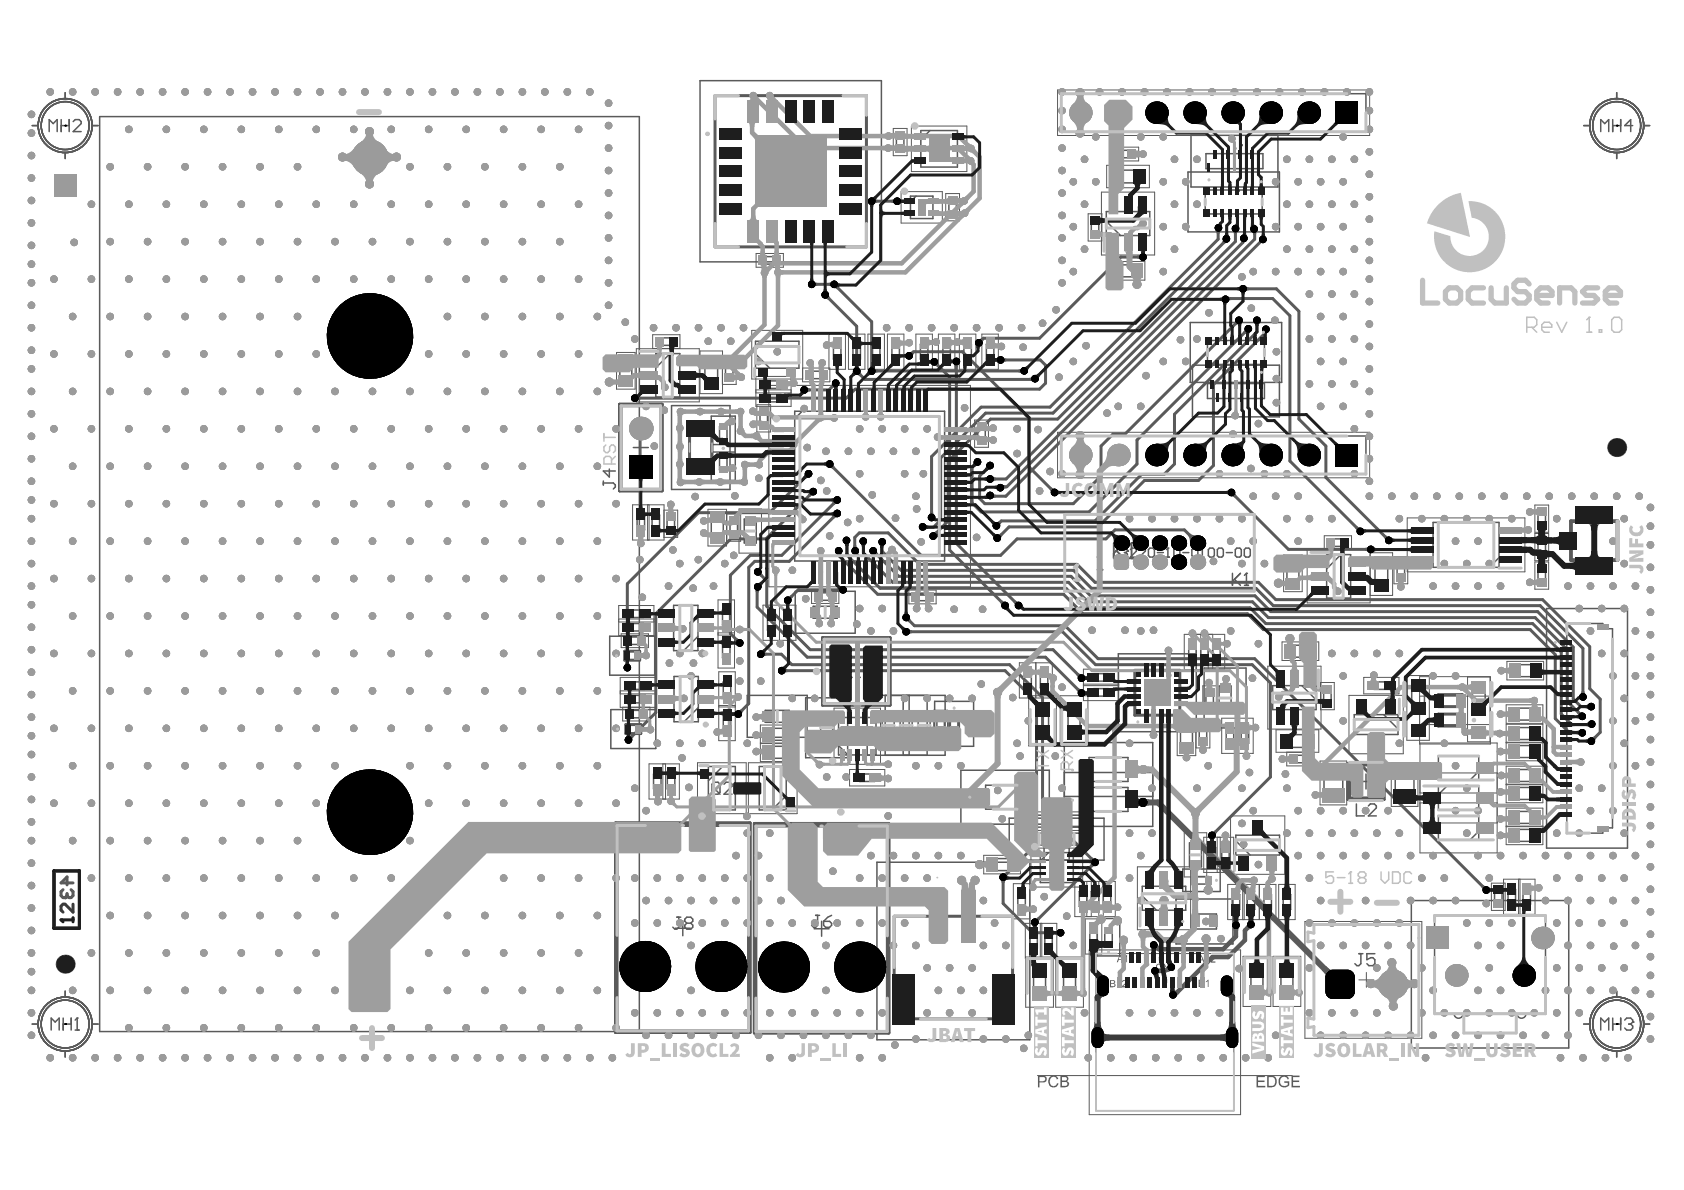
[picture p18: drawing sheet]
<svg xmlns="http://www.w3.org/2000/svg" width="297mm" height="210mm" viewBox="0 0 297 210" stroke-linecap="round" stroke-linejoin="round" font-family="sans-serif">
<g fill="#5a5a5a">
<circle cx="285.2" cy="78.9" r="1.68"/>
<circle cx="11.5" cy="170.1" r="1.68"/>
</g>
<g fill="none" stroke="#5a5a5a" stroke-width=".26">
<path d="M11.5 16.3v1.1M123.5 14.2h32v32h-32zM285.2 16.3v1.1M5.7 22.2h1M11.5 26.9v1.1M16.3 22.2h1M17.6 20.6h95.2v161.4h-95.2zM209.5 30.3h16.2v10.6h-16.2zM210.1 23.9h15.3v9.1h-15.3zM279.4 22.2h1M285.2 26.9v1.1M289.9 22.2h1.1"/>
<path d="M209.9 56.9h16.2v10.6h-16.2zM111.7 78.9h2.7M113 77.6v2.7M118.5 71.5h10.3v14.8h-10.3zM125.5 73.4h4.2v11.4h-4.2zM125.5 78.4h4.2M125.5 79.7h4.2M210.3 64.4h15.4v9.1h-15.4zM107.5 112.2h8v6.9h-8zM140.3 104.3h10.5v7.4h-10.5zM149.7 118.4h2.7M151 117.1v2.7"/>
<path d="M197.3 115.3h13.7v13.8h-13.7zM212.4 117.8h7.4v10.6h-7.4zM272.8 107.3h14.3v42.3h-14.3zM107.7 125.2h8v6.8h-8zM131.8 122.7h10.6v7.4h-10.6zM142.1 123.1h7.4v10.6h-7.4zM153 122.7h13.7v10.5h-13.7zM156.1 122.7v10.5M159.3 122.7v10.5M160.4 122.7v10.5M163.5 122.7v10.5M164.9 123.7h6.8v7.9h-6.8z"/>
<path d="M169.5 135.9h15.6v9.5h-15.6zM187.7 131h15.6v14.8h-15.6zM187.7 136.3h15.6M239.6 137.8h2.7M240.9 136.5v2.7M154.7 152.1h27v31.3h-27zM178 144.3h16.7v7.4h-16.7zM184.2 144.3v7.4M187.7 140.5h15.6M188.6 144.3v7.4M207.4 158.6h10.1v7.9h-10.1zM208.6 153.3h6.6v4h-6.6z"/>
<path d="M248.9 158.8h27.8v26.1h-27.8zM11.5 174.8v1.1M119.1 163.7h2.7M120.4 162.4v2.6M143.6 163.8h2.6M144.9 162.5v2.6M193.5 162h4v6.6h-4zM285.2 174.8v1.1M5.7 180.6h1M11.5 185.4v1M16.3 180.6h1M279.4 180.6h1"/>
<path d="M285.2 185.4v1M289.9 180.6h1.1"/>
<circle cx="11.5" cy="22.2" r="4.2"/>
<circle cx="11.5" cy="22.2" r="4.8"/>
<circle cx="285.2" cy="22.2" r="4.2"/>
<circle cx="285.2" cy="22.2" r="4.8"/>
<circle cx="11.5" cy="180.6" r="4.2"/>
<circle cx="11.5" cy="180.6" r="4.8"/>
<circle cx="285.2" cy="180.6" r="4.2"/>
<circle cx="285.2" cy="180.6" r="4.8"/>
</g>
<g fill="none" stroke="#5a5a5a" stroke-width=".18">
<path d="M186.5 15.9h55.1v8h-55.1zM157.6 22.7h2.4v4.8h-2.4zM158.9 33.8h7.3v5.5h-7.3zM160.8 22.2h9.7v8.1h-9.7zM166.8 34.1h2.4v4.9h-2.4zM191.9 37.7h2.5v4.8h-2.5zM194.3 33.9h9.4v11.1h-9.4zM195.2 29.2h7.5v3.9h-7.5zM196 26h4.8v2.4h-4.8zM115.1 59h4.8v2.5h-4.8zM132.6 58.3h9v8.6h-9zM133.4 44.7h4.8v2.4h-4.8z"/>
<path d="M146.2 58.9h2.9v6.2h-2.9zM149.7 58.9h2.9v6.2h-2.9zM153.1 58.9h2.9v6.2h-2.9zM156.5 58.9h2.9v6.2h-2.9zM161.6 58.9h2.9v6.2h-2.9zM165.5 58.9h2.9v6.2h-2.9zM169.2 58.9h2.9v6.2h-2.9zM173.2 58.9h2.9v6.2h-2.9zM195.5 46.1h6.4v3.3h-6.4zM108.7 62.2h3.3v6.4h-3.3zM112.2 61.5h11.1v9.4h-11.1zM123.5 61.9h3.9v7.5h-3.9z"/>
<path d="M127.4 63h2.5v4.8h-2.5zM133.3 69.3h6.2M133.3 66.4h6.2v5.3h-6.2zM133.3 68.8h6.2M133.5 71.4h2.4v4.8h-2.4zM135.6 68h35.6v35.5h-35.6zM141.6 64.9h4.8v2.4h-4.8zM171.9 74.1h2.4v4.8h-2.4zM186.5 76.2h55.1v8.1h-55.1zM111.6 89h5.5v6.3h-5.5zM114.2 89v6.3M114.5 89v6.3"/>
<path d="M117.1 90h2.4v4.8h-2.4M124.9 89.8h3.3v6.5h-3.3zM128.2 90.7h2.4v4.8h-2.4zM130.4 89.8h3.9v7.8h-3.9zM226.4 97.9h3.3v6.5h-3.3zM230.6 97h11.1v9.3h-11.1zM233.6 94.5h4.8v2.4h-4.8zM241.7 97.5h3.9v7.5h-3.9M245.9 98.2h2.4v4.8h-2.4zM248.2 91.4h20.8v9.5h-20.8zM270.7 89.1h2.5v4.8h-2.5zM270.7 94.1h2.5v4.8h-2.5z"/>
<path d="M270.7 99.1h2.5v4.8h-2.5zM109.1 109.7h6.2M109.1 106.8h6.2v5.3h-6.2zM109.1 109.2h6.2M109.4 119.5h6.2v5.3h-6.2zM109.6 111.8h4.8v2.4h-4.8zM126.7 105.8h2.9v12h-2.9zM126.7 111.6h2.9M126.7 112h2.9M126.8 118.5h2.9v12.1h-2.9zM134.6 106.7h5.8v6.2h-5.8zM137.5 106.7v6.2"/>
<path d="M143.2 104h4.8v2.4h-4.8zM160.3 104.1h4.8v2.4h-4.8zM179.8 116.9h5.8v6.2h-5.8zM182.7 116.9v6.2M191.1 118h6.2v5.6h-6.2zM208.9 111.9h7.1v6.2h-7.1zM211 111.9v6.2M211.8 111.9v6.2M213.1 111.9v6.2M213.9 111.9v6.2M223.6 117.5h9.4v11.1h-9.4zM226.1 113.2h6.5v3.3h-6.5z"/>
<path d="M240.5 119.5h6.3v2.9h-6.3zM248.2 119.2h3.9v11.4h-3.9zM250.4 119.4h12.5v11.8h-12.5zM258.9 119.4h3.9v11.4h-3.9zM265.8 116.7h6.5v3.2h-6.5zM109.4 122.4h6.2M109.4 121.9h6.2M109.8 124.7v2.5h4.8v-2.5M123 134.5h8.6v9h-8.6zM126.8 124.4h2.9M126.8 124.7h2.9M132 134.5h8.6v9h-8.6z"/>
<path d="M134.1 127.9h6.5v6.4h-6.5zM134.1 131.1h6.5M134.1 131.2h6.5M147.1 124.9h8.2v9.9h-8.2zM149.9 135.7h6.2v2.9h-6.2zM164.7 125.3h2.4v4.8h-2.4zM181.5 122.7h4.8v8.9h-4.8zM187 122.7h4.9v8.9h-4.9zM191.1 120.7h6.2M191.1 120.9h6.2M207.6 126.8h3.3v6.5h-3.3zM211 127.1h2.4v4.8h-2.4z"/>
<path d="M212.2 121h2.4v4.8h-2.4zM215.5 126.7h5.5v6.2h-5.5zM218.1 126.7v6.2M218.4 126.7v6.2M225.1 128.7h7.5v4h-7.5zM227 132.7v2.4h4.8v-2.4M232.8 134.2h4.7v7.8h-4.7zM232.9 120.4h2.5v4.8h-2.5zM237.9 122.7h9.6v10.3h-9.6zM245.4 134.5h4.7v7.7h-4.7zM250.4 127.8h12.5M250.4 122.8h12.5"/>
<path d="M250.5 139.9h13.6M250.5 131.1h13.6v19.3h-13.6zM250.5 136.3h13.6M265.7 124.3h6.4v3.3h-6.4zM265.7 127.8h6.4v6.4h-6.4zM265.7 135.2h6.4v6.4h-6.4zM265.7 131h6.4M265.7 130.9h6.4M265.7 138.4h6.4M265.7 138.3h6.4M117.4 140.9v-6.2h-2.9v6.2h5.3v-6.2h-2.9v6.2M173.5 150.9h6.5v3.2h-6.5z"/>
<path d="M178.7 155.9h3v6.2h-3zM179.9 143.2h12.8v3.3h-12.8zM181.8 149.6h9.2v6.9h-9.2zM186.2 143.2v3.3M186.3 143.2v3.3M189.6 155.5h7.1v6.2h-7.1zM191.7 155.5v6.2M192.5 155.5v6.2M193.8 155.5v6.2M194.6 155.5v6.2M200.6 152.9h9.4v11.1h-9.4zM208.9 146.9h4v7.8h-4z"/>
<path d="M212.3 147.7h5.3v6.2h-5.3zM214.7 147.7v6.2M215.2 147.7v6.2M216.6 156h5.5v6.2h-5.5zM217.1 143.9h9.5v10.3h-9.5zM219.2 156v6.2M219.5 156v6.2M222.2 156h2.9v6.2h-2.9zM225.5 156h3v6.2h-3zM250.5 145.2h13.6M250.5 141.6h13.6M263.1 155.8h2.4v4.8h-2.4z"/>
<path d="M265.2 155.1h5.6v6.2h-5.6zM265.7 142.5h6.4v6.5h-6.4zM265.7 145.8h6.4M265.7 145.7h6.4M267.9 155.1v6.2M268.1 155.1v6.2M180.9 162.9h5.5v6.2h-5.5zM180.9 168.8h4.9v8.9h-4.9zM183.5 162.9v6.2M183.8 162.9v6.2M186.2 168.8h4.9v8.9h-4.9zM191.4 162.1h2.9v6.2h-2.9z"/>
<path d="M192.1 167.6h26.7v29h-26.7zM193.3 168.2h24.3v27.7h-24.3zM219.3 168.7h4.9v8.8h-4.9zM224.6 168.7h4.8v8.8h-4.8zM239.7 172.8h2.6M241 171.5v2.7"/>
</g>
<g fill="#5a5a5a">
<path d="M197.1 173.1l.4-.2v1.3h-.1v-1.1l-.3 .3z"/>
<path d="M198 172.9a.42 .42 0 0 1 .6 .1 .42 .42 0 0 1-.1 .6l-.4 .4h.6v.2h-.8l.2-.4a.7 .7 0 0 0 .4-.8h-.3l-.3 .2z"/>
<path d="M212.7 173.1l.5-.3v1.3h-.2v-1l-.3 .2z"/>
<path d="M198.3 168.7l.5-.2v1.2h-.1v-1l-.3 .2z"/>
<path d="M212.7 168.8l.5-.3v1.3h-.2v-1l-.3 .2z"/>
<path d="M213.6 168.7a.4 .4 0 0 1 .7-.1 .4 .4 0 0 1-.2 .7l-.3 .3h.6v.2h-.8v-.3l.3-.2a.51 .51 0 0 0 .3-.6h-.4l-.2 .2z"/>
<path d="M204 170.2a.6 .6 0 0 1 1 .1l-.2 .1a.39 .39 0 0 0-.5-.2 .39 .39 0 0 0-.3 .5 .41 .41 0 0 0 .4 .4 .41 .41 0 0 0 .4-.3l.2 .1a.58 .58 0 0 1-.8 .4 .58 .58 0 0 1-.3-.8z"/>
<path d="M205.2 170h.2l.7 1v-1h.1v1.3h-.1l-.7-1v1h-.2z"/>
<path d="M206.5 170.3l.5-.3v1.3h-.1v-1l-.3 .2z"/>
<path d="M196 173v.4h.3a.21 .21 0 0 0 .2-.2 .21 .21 0 0 0-.3-.2zM196 173.6v.4h.4a.21 .21 0 0 0 .2-.3 .21 .21 0 0 0-.3-.1zM195.8 172.9h.8a.3 .3 0 0 1 .1 .3 .3 .3 0 0 1-.2 .3 .31 .31 0 0 1 .3 .4 .31 .31 0 0 1-.4 .2l-.6 .1z"/>
<path d="M211.6 172.9v.5h.4a.21 .21 0 0 0 .2-.3 .21 .21 0 0 0-.3-.2zM211.6 173.5v.4h.4a.21 .21 0 0 0 .2-.3 .21 .21 0 0 0-.2-.1zM211.4 172.8l.8 .1a.28 .28 0 0 1 .2 .2 .28 .28 0 0 1-.2 .3 .35 .35 0 0 1 .2 .5 .35 .35 0 0 1-.4 .2h-.6z"/>
<path d="M197.5 168.6l-.2 .6h.5zM197.5 168.5h.2l.5 1.2h-.2l-.2-.4h-.5l-.1 .4h-.2z"/>
<path d="M211.9 168.7l-.2 .6h.4zM211.8 168.5h.2l.5 1.3h-.2l-.1-.4h-.6l-.1 .4h-.2z"/>
</g>
<g fill="none" stroke="#5a5a5a" stroke-width=".26">
<path d="M11.5 16.3v1.1M187.2 16.5h53.7v6.7h-53.7zM285.2 16.3v1.1M5.7 22.2h1M11.5 26.9v1.1M16.3 22.2h1M158.1 23.7h1.3v2.7h-1.3zM160.6 34.6h4v4h-4zM161.6 34.6l-1 1M162.4 23h6.5v6.5h-6.5zM164 23l-1.6 1.6M167.4 35.2h1.3v2.7h-1.3z"/>
<path d="M192.5 38.8h1.3v2.6h-1.3zM195.1 37.3h7.7v4.2h-7.7zM195.1 39l2.6 2.5M196.9 30h4.1v2.3h-4.1zM197.1 26.5h2.7v1.3h-2.7zM212.6 33.5h10v4.2h-10zM212.7 27.1h10.1v2.6h-10.1zM279.4 22.2h1M285.2 26.9v1.1M289.9 22.2h1.1M116.2 59.6h2.7v1.3h-2.7zM134.5 45.3h2.6v1.3h-2.6z"/>
<path d="M196.6 46.7h4.2v2.1h-4.2zM109.3 63.3h2.1v4.2h-2.1zM115.7 62.4h4.2v7.6h-4.2zM118.2 62.4l-2.5 2.5M124.3 63.6h2.3v4.1h-2.3zM126.9 75.2h1.3v2.7h-1.3zM128 64.1h1.3v2.6h-1.3zM133.3 60.2h7.6v4.7h-7.6zM133.3 62.4l2.5 2.5M134.1 72.5h1.3v2.6h-1.3zM135.1 67.2h2.7v1.3h-2.7zM135.1 69.6h2.7v1.3h-2.7z"/>
<path d="M140.2 72.5h26.4v26.5h-26.4zM141.5 72.5l-1.3 1.4M142.6 65.5h2.7v1.3h-2.7zM147 60.7h1.3v2.7h-1.3zM150.4 60.7h1.4v2.7h-1.4zM153.9 60.7h1.3v2.7h-1.3zM157.3 60.7h1.3v2.7h-1.3zM162.3 60.7h1.4v2.7h-1.4zM166.3 60.7h1.3v2.7h-1.3zM170 60.7h1.3v2.7h-1.3zM172.5 75.2h1.3v2.6h-1.3zM174 60.7h1.3v2.7h-1.3z"/>
<path d="M187.2 76.9h53.7v6.7h-53.7zM213 67.7h10v2.6h-10zM213 60.1h10v4.2h-10zM112.4 90.8h1.3v2.7h-1.3zM115 90.8h1.3v2.7h-1.3zM117.7 91.1h1.3v2.6h-1.3zM125.5 91h2.1v4.2h-2.1zM126.9 80.3h1.3v2.6h-1.3zM128.8 91.8h1.3v2.6h-1.3zM131.3 91.6h2.1v4.2h-2.1zM187.8 90.7h33.4v13.6h-33.4zM227 99h2.1v4.2h-2.1z"/>
<path d="M234 97.8h4.2v7.7h-4.2zM234.7 95.1h2.6v1.3h-2.6zM236.5 97.8l-2.5 2.5M242.5 99.2h2.3v4.1h-2.3zM246.4 99.3h1.4v2.6h-1.4zM252.8 92.1h11.6v8h-11.6zM264.4 98.4l-1.7 1.7M271.3 95.2h1.3v2.6h-1.3zM271.3 90.2h1.3v2.6h-1.3zM110.7 112.4h2.6v1.3h-2.6zM110.9 110h2.7v1.3h-2.7zM110.9 107.6h2.7v1.3h-2.7z"/>
<path d="M118.8 106.8h4.3v8h-4.3zM118.9 119.3h4.3v8h-4.3zM123.1 112.3l-2.5 2.5M127.4 107.6h1.4v2.6h-1.4zM127.4 113.4h1.4v2.7h-1.4zM135.4 108.5h1.3v2.7h-1.3zM138.3 108.5h1.3v2.7h-1.3zM143.4 106.9h4.3v2.2h-4.3zM144.2 104.6h2.7v1.3h-2.7zM161.4 104.6h2.6v1.4h-2.6zM180.6 118.7h1.3v2.6h-1.3zM183.5 118.7h1.3v2.6h-1.3z"/>
<path d="M192.9 118.8h2.6v1.3h-2.6zM209.7 113.7h1.3v2.6h-1.3zM211.8 113.7h1.3v2.6h-1.3zM213.9 113.7h1.3v2.6h-1.3zM227.3 113.8h4.2v2.1h-4.2zM266.9 117.2h4.3v2.2h-4.3zM271.3 100.2h1.3v2.6h-1.3zM276.4 110h6.3v.9h1.7v35.1h-1.6l-.1 1h-6.3zM110.9 125.3h2.7v1.3h-2.7zM111.2 120.3h2.6v1.3h-2.6zM111.2 122.7h2.6v1.3h-2.6zM115.3 136.5h1.3v2.7h-1.3z"/>
<path d="M117.7 136.5h1.3v2.7h-1.3zM123.2 124.8l-2.5 2.5M124.9 135.2h4.8v7.7h-4.8zM127.5 135.2l-2.6 2.5M127.6 120.3h1.3v2.6h-1.3zM127.6 126.2h1.3v2.7h-1.3zM133.9 135.2h4.8v7.7h-4.8zM135 125.3h4.2v2.1h-4.2zM135.2 128.5h4.3v2.1h-4.3zM135.2 131.6h4.3v2.1h-4.3zM144.8 126.3h2.1v4.2h-2.1zM147.9 126.6h6.6v6.6h-6.6z"/>
<path d="M147.9 131.5l1.7 1.7M151.6 136.5h2.7v1.3h-2.7zM155.6 125.8h2.1v4.3h-2.1zM158.8 125.8h2.1v4.3h-2.1zM162 125.8h2.1v4.3h-2.1zM165.3 126.4h1.3v2.6h-1.3zM173.9 138.5h6.8v4.2h-6.8zM182.8 125h2.2v4.3h-2.2zM182.8 128.6l.7 .7M188.4 125h2.1v4.3h-2.1zM188.4 128.6l.7 .7M192.1 133.6h6.9v4.2h-6.9z"/>
<path d="M192.1 138.9h6.9v4.2h-6.9zM192.9 121.5h2.6v1.3h-2.6zM208.2 127.9h2.1v4.3h-2.1zM211.5 128.2h1.4v2.6h-1.4zM212.7 122.1h1.3v2.6h-1.3zM215 121h2.1v4.2h-2.1zM216.3 128.5h1.3v2.6h-1.3zM218.9 128.5h1.4v2.6h-1.4zM224.5 120.9h7.7v4.3h-7.7zM226.8 129.6h4.1v2.2h-4.1zM228.1 133.2h2.6v1.3h-2.6zM229.6 120.9l2.6 2.5"/>
<path d="M233.5 121.5h1.3v2.6h-1.3zM233.5 135.5h3.3v5.2h-3.3zM238.9 126.1h7.7v3.5h-7.7zM242.3 120.3h2.7v1.3h-2.7zM244.1 126.1l2.5 2.5M246.1 135.7h3.3v5.3h-3.3zM249 120.9h2.3v4.1h-2.3zM253.7 138.6h7.1v4.3h-7.1zM253.7 133.4h7.1v4.2h-7.1zM255.2 138.6l-1.5 1.6M259.7 121.1h2.3v4.1h-2.3zM260.8 136.1l-1.5 1.5"/>
<path d="M266.8 135.7h4.2v2.1h-4.2zM266.8 138.9h4.2v2.1h-4.2zM266.8 124.9h4.2v2.1h-4.2zM266.8 128.3h4.2v2.1h-4.2zM266.8 131.5h4.2v2.1h-4.2zM138.7 140.4l-2.5 2.5M174.6 151.4h4.3v2.2h-4.3zM179.5 157.7h1.4v2.6h-1.4zM181 143.8h4.2v2.1h-4.2zM181.2 147h4.2v2.1h-4.2zM183.5 150.4h5.8v5.3h-5.8zM185 150.4l-1.5 1.4"/>
<path d="M187.3 147h4.3v2.1h-4.3zM187.3 143.8h4.3v2.1h-4.3zM190.4 157.3h1.3v2.6h-1.3zM192.5 157.3h1.3v2.6h-1.3zM194.6 157.3h1.3v2.6h-1.3zM201.5 156.3h7.7v4.3h-7.7zM201.5 158.1l2.5 2.5M209.8 148.7h2.1v4.2h-2.1zM210.6 154.6h2.6v1.3h-2.6zM213.1 149.5h1.3v2.6h-1.3zM215.5 149.5h1.3v2.6h-1.3zM217.3 157.8h1.4v2.6h-1.4z"/>
<path d="M218 147.3h7.7v3.5h-7.7zM218 148.3l2.5 2.5M220 157.8h1.3v2.6h-1.3zM222.9 157.8h1.4v2.6h-1.4zM226.3 157.8h1.4v2.6h-1.4zM253.7 143.9h7.1v4.2h-7.1zM260.8 146.6l-1.5 1.5M263.6 156.9h1.3v2.6h-1.3zM266 156.9h1.3v2.6h-1.3zM266.8 143.1h4.2v2.1h-4.2zM266.8 146.3h4.2v2.1h-4.2zM268.6 156.9h1.4v2.6h-1.4z"/>
<path d="M11.5 174.8v1.1M181.7 164.7h1.3v2.6h-1.3zM182.3 171.1h2.1v4.3h-2.1zM183.7 171.1l.7 .7M184.3 164.7h1.3v2.6h-1.3zM187.6 171.1h2.1v4.3h-2.1zM189 171.1l.7 .7M192.2 163.9h1.3v2.6h-1.3zM194.9 164h1.3v2.6h-1.3zM210.3 161.2h4.3v2.7h-4.3zM220.7 171h2.1v4.2h-2.1zM222.1 171l.7 .7"/>
<path d="M225.9 171h2.2v4.2h-2.2zM227.3 171l.8 .7M253 161.5h19.6v17.3h-19.6zM256.5 178.8h.1M258.1 178.8h.1M258.2 178.8v3.4h9.3v-3.4M267.6 178.8h.1M269.2 178.8h.1M285.2 174.8v1.1M5.7 180.6h1M11.5 185.4v1M16.3 180.6h1"/>
<path d="M279.4 180.6h1M285.2 185.4v1M289.9 180.6h1.1"/>
<circle cx="11.5" cy="22.2" r="4.2"/>
<circle cx="11.5" cy="22.2" r="4.8"/>
<circle cx="285.2" cy="22.2" r="4.2"/>
<circle cx="285.2" cy="22.2" r="4.8"/>
<circle cx="11.5" cy="180.6" r="4.2"/>
<circle cx="11.5" cy="180.6" r="4.8"/>
<circle cx="285.2" cy="180.6" r="4.2"/>
<circle cx="285.2" cy="180.6" r="4.8"/>
</g>
<path d="M126.1 16.9h26.7v26.6h-26.7zM121.6 74.7h4v8.5h-4zM110.2 114.9h2.6v1.5h-2.6zM200.2 118.2h7.9v8h-7.9zM110.4 127.8h2.6v1.6h-2.6zM167.5 126.4h1.6v2.6h-1.6zM253.7 122.5h4.2v2.1h-4.2zM253.7 126h4.2v2.1h-4.2zM157.7 161.6h20.9v18.1h-20.9z" fill="none" stroke="#5a5a5a" stroke-width=".53"/>
<path d="M277.1 91.9h8.2v6.9h-8.2z" fill="none" stroke="#5a5a5a" stroke-width=".67"/>
<path d="M194 97.8v2.7M193.6 100.5h.9" fill="none" stroke="#5a5a5a" stroke-width=".34"/>
<circle cx="194" cy="97.8" r=".17" fill="#5a5a5a"/>
<path d="M194 97.8l-.4 .5M196.5 95.8v2.7M196.9 97.1l1.4 1.4M198.3 95.8l-1.8 1.8M199.1 98.5h.9M199.6 95.8v2.7" fill="none" stroke="#5a5a5a" stroke-width=".34"/>
<g fill="none" stroke="#5a5a5a" stroke-width=".26">
<path d="M197.8 96.9l.3-.2h.5l.3 .2v.3M198.3 97.5h.3M198.6 97.5l.3 .2v.3l-.3 .3h-.5l-.3-.3M198.9 97.2h.1M198.9 97.2l-.3 .3M199.4 96.9l.3-.2h.5l.2 .2v.3l-1 1.1h1M201 96.9l.2-.2h.6l.2 .2v.3l-1 1.1h1M202.6 96.9l.2-.2h.6l.2 .2v1.1l-.2 .3h-.6l-.2-.3zM204.2 97.5h1M205.7 98.3h.6M206 96.7h.1M206 96.7v1.6"/>
<path d="M206 96.7l-.3 .2M207.1 96.9l.2-.2h.6l.2 .2v1.1l-.2 .3h-.6l-.2-.3zM208.6 97.5h1.1M210.5 96.7h.5l.3 .2v1.1l-.3 .3h-.5l-.3-.3v-1.1zM211.8 98.3h.5M212.1 96.7h.1M212.1 96.7v1.6M212.1 96.7l-.3 .2M213.1 96.9l.3-.2h.5l.3 .2v1.1l-.3 .3h-.5l-.3-.3zM215 96.7h.5l.3 .2v1.1l-.3 .3h-.5l-.3-.3v-1.1zM216.3 97.5h1.1M217.9 96.9l.3-.2h.5l.3 .2v1.1l-.3 .3h-.5l-.3-.3z"/>
<path d="M219.5 96.9l.2-.2h.6l.2 .2v1.1l-.2 .3h-.6l-.2-.3zM256.5 178.8a.79 .79 0 0 0 .8 .8 .79 .79 0 0 0 .8-.8M267.6 178.8a.79 .79 0 0 0 .8 .8 .79 .79 0 0 0 .8-.8"/>
<circle cx="11.5" cy="22.2" r="4.2"/>
<circle cx="11.5" cy="22.2" r="4.8"/>
<circle cx="285.2" cy="22.2" r="4.2"/>
<circle cx="285.2" cy="22.2" r="4.8"/>
<circle cx="11.5" cy="180.6" r="4.2"/>
<circle cx="11.5" cy="180.6" r="4.8"/>
<circle cx="285.2" cy="180.6" r="4.2"/>
<circle cx="285.2" cy="180.6" r="4.8"/>
</g>
<circle cx="199.6" cy="95.8" r=".17" fill="#5a5a5a"/>
<path d="M199.6 95.8l-.5 .4" fill="none" stroke="#5a5a5a" stroke-width=".34"/>
<path d="M183 189.7h45" fill="none" stroke="#5a5a5a" stroke-width=".18"/>
<g fill="#5a5a5a">
<path d="M185 190.1a.9 .9 0 0 1 .9-.4 .9 .9 0 0 1 .7 .6l-.2 .1a.62 .62 0 0 0-.8-.5 .62 .62 0 0 0-.4 .8v.1a.65 .65 0 0 0 .5 .7 .65 .65 0 0 0 .7-.4h.3a.95 .95 0 0 1-1.2 .7 .95 .95 0 0 1-.6-1.2z"/>
<path d="M221.6 189.7h1.5v.3h-1.2v.6h1.1v.3h-1.1v.6h1.3v.3h-1.6z"/>
<path d="M225.8 189.9l.4-.1a.84 .84 0 0 1 1.1 .5l-.2 .1a.74 .74 0 0 0-1-.4 .74 .74 0 0 0-.2 1.1 .79 .79 0 0 0 1.2 .2v-.3h-.6v-.3h.9l-.1 .8a1.12 1.12 0 0 1-1.5 0 1.12 1.12 0 0 1 0-1.6z"/>
<path d="M227.8 189.7h1.4v.3h-1.1v.6h1.1v.3h-1.1v.6h1.2v.3h-1.5z"/>
<path d="M183.4 190v.7h.5a.38 .38 0 0 0 .5-.3 .38 .38 0 0 0-.4-.4zM183.1 189.7h.9a.61 .61 0 0 1 .6 .7 .61 .61 0 0 1-.7 .5h-.5v.9h-.3z"/>
<path d="M187.3 190v.6h.5a.31 .31 0 0 0 .4-.3 .31 .31 0 0 0-.4-.3zM187.3 190.9v.6h.6a.34 .34 0 0 0 .4-.3 .34 .34 0 0 0-.4-.3zM187 189.7h.9a.55 .55 0 0 1 .5 .4 .55 .55 0 0 1-.2 .6 .57 .57 0 0 1 .3 .7 .57 .57 0 0 1-.6 .4h-.9z"/>
<path d="M223.8 190v1.5h.5a.79 .79 0 0 0 .6-.7 .79 .79 0 0 0-.5-.8zM223.5 189.7h.8a1.07 1.07 0 0 1 .9 .9 1.07 1.07 0 0 1-.5 1.1l-1.2 .1z"/>
</g>
<g fill="none" stroke="#5a5a5a" stroke-width=".26">
<path d="M8.7 23.2v-2.1l.7 .7 .7-.7v2.1M10.8 21.1v2.1M10.8 22.2h1.4M12.2 21.1v2.1M12.9 21.4l.4-.3h.7l.3 .3v.4l-1.4 1.4h1.4M282.4 23.2v-2.1l.7 .7 .7-.7v2.1M284.5 22.2h1.4M284.5 21.1v2.1M285.9 21.1v2.1M288 22.2h-1.4l1-1.1v2.1M106.4 84.8v.7M106.4 85.2h1.8l.3 .3v.4l-.3 .3"/>
<path d="M107.5 82.7v1.4l-1.1-1h2.1M148.9 117.4v2.1h1.4M151 119.5h.7M151.4 117.4h.1M151.4 117.4v2.1M151.4 117.4l-.4 .3M217.4 101.1v2.1M217.7 102.2l1.1 1M218.8 101.1l-1.4 1.4M219.5 103.2h.7M219.9 101.1h.1M219.9 101.1v2.1"/>
<path d="M219.9 101.1l-.4 .4M125.6 138.3l.3-.3h.8l.3 .3v1.4l-.3 .4h-.8l-.3-.4zM126.3 139.4l.7 .7M127.7 138.3l.4-.3h.7l.3 .3v.4l-1.4 1.4h1.4M239.3 141.8v2.1h1.4M241.4 142.2l.3-.4h.7l.4 .4v.3l-1.4 1.4h1.4M11.1 179.6v2.1M12.6 179.6v2.1M13.6 179.6h.1M13.6 179.6v2.1M13.6 179.6l-.3 .3M119.4 161.8h.7"/>
<path d="M119.7 161.8v1.7l-.3 .4h-.4l-.3-.4M121.1 162.8l-.3-.3v-.4l.3-.3h.7l.4 .3v.4l-.4 .3M121.1 162.8l-.3 .4v.3l.3 .4h.7l.4-.4v-.3l-.4-.4M121.1 162.8h.7M143.9 161.5h.7M144.2 161.5v1.7l-.3 .4h-.4l-.3-.4M145.3 162.5h1l.4 .4v.3l-.4 .4h-.7l-.3-.4zM146.7 161.5l-.7 .3-.7 .7M231.8 163.1h18.5v19.5h-18.5v-1.5l-1.1 .2v-1.7l1.1 .2v-13.9l-1.1 .2v-1.7l1.1 .2zM239.7 168.2h.7M240 168.2v1.8l-.3 .3h-.4l-.3-.3M242.5 168.2h-1.4v1.1l.7-.4h.4l.3 .4v.7l-.3 .3h-.7l-.4-.3"/>
<path d="M284.5 179.6v2.1M285.9 179.6v2.1M286.6 179.9l.3-.3h.7l.4 .3v.4M9 181.7v-2.1l.7 .7 .7-.7v2.1M11.1 180.6h1.5M13.3 181.7h.7M282.4 181.7v-2.1l.7 .7 .7-.7v2.1M284.5 180.6h1.4M287.3 180.6h.3M287.6 180.6l.4 .4v.3l-.4 .4h-.7l-.3-.4M288 180.3h.1M288 180.3l-.4 .3"/>
</g>
<path d="M109.3 71.3h7.5v15.3h-7.5zM109.5 71.6h7v14.7h-7zM145.1 112.5h11.9v11.9h-11.9zM145.4 112.8h11.3v11.3h-11.3zM237.8 134.7h6.3v6.3h-6.3zM238 134.9h5.9v5.8h-5.9zM108.6 145.2h23.7v36.9h-23.7zM108.8 145.6h23.2v36.2h-23.2zM133.1 145.3h23.7v36.9h-23.7zM133.3 145.7h23.2v36.2h-23.2z" fill="none" stroke="#5a5a5a" stroke-width=".53"/>
<path d="M230.2 162.5h20.6v20.6h-20.6z" fill="none" stroke="#5a5a5a" stroke-width=".18"/>
<path d="M195.4 128.5l1.2-.8 1.2 .8a.7 .7 0 0 0-.8 .8h-.8a.7 .7 0 0 0-.8-.8z" fill="#9e9e9e"/>
<g fill="#5a5a5a">
<path d="M207.1 174.9l.4-.3 .5 .6-.5 .5z"/>
<path d="M176.9 154.1l.6-.3 .3 .4-.2 .5z"/>
<path d="M261.3 156.5l.3-.4 .6 .2-.7 .7z"/>
<path d="M110.9 129.9l.5-.3 .3 .4-.2 .5z"/>
<path d="M157.2 35.2l.6-.2v1l-.6-.2z"/>
<path d="M154.2 35l.6 .2v.6l-.6 .2z"/>
</g>
<path d="M180.3 137.5l.7 .6-.5 .2-.4-.3z" fill="#9e9e9e"/>
<g fill="#5a5a5a">
<path d="M110.4 116.8h.5l.2 .5h-.9z"/>
<path d="M205.6 170.8l.3-.3 .6 .7-.4 .2z"/>
</g>
<g fill="#9e9e9e">
<path d="M190.6 174.3h.8l.1 .4h-.9z"/>
<path d="M118.4 142l.6-.7 .3 .5-.4 .4z"/>
</g>
<g fill="#5a5a5a">
<path d="M129.6 112.9l.4-.4 .5 .3-.7 .6z"/>
<path d="M159.8 109.6l.7-.7 .2 .5-.3 .4z"/>
</g>
<path d="M175.4 122.7h1.1v.5h-1.1z" fill="#9e9e9e"/>
<g fill="#5a5a5a">
<path d="M147.7 97.8l.6-.1v.4h-.5z"/>
<path d="M154 97.8l.7-.6 .2 .5-.4 .4z"/>
<path d="M148.9 95.8l.9-.1-.1 .6h-.6z"/>
<path d="M151.8 95.9h1l-.2 .5-.6 .1z"/>
<path d="M171.8 81.5l.6 .6-.5 .3-.4-.4z"/>
<path d="M175.2 87l.5 .3-.1 .5-.6 .1z"/>
<path d="M174 82.1l.6 .7-.5 .2-.4-.4z"/>
<path d="M164.6 93.9l.5-.2 .4 .3-.2 .6z"/>
<path d="M163.3 92.5l.5 .3-.1 .5-.5 .2z"/>
<path d="M204.2 170.8l.5 .1v.8h-.5z"/>
</g>
<path d="M223.4 174.2h.8l.1 .4h-.9z" fill="#9e9e9e"/>
<g fill="#5a5a5a">
<path d="M176 94.3l.5-.2 .3 .4-.2 .5z"/>
<path d="M175.8 92.1l.5-.2 .3 .3-.2 .5z"/>
<path d="M280.7 130.1l.5-.3 .4 .4-.2 .5z"/>
<path d="M278.1 129l.5-.2v.9l-.5-.2z"/>
<path d="M279.7 127.5l.5-.2 .2 .9-.6-.1z"/>
<path d="M278.6 125.5l.5 .2-.7 .6-.2-.5z"/>
<path d="M278.9 121.9h.6l.2 .6h-1z"/>
<path d="M279.7 124.4l.5-.2v.9l-.5-.2z"/>
</g>
<path d="M207.6 165.3l.5-.1 .2 1.1h-.5z" fill="#9e9e9e"/>
<path d="M204.2 166.6l.2 .3-.4 .7-.4-.3z" fill="#5a5a5a"/>
<path d="M202.2 164.2l.5 .1v1h-.5z" fill="#9e9e9e"/>
<g fill="#5a5a5a">
<path d="M220.8 40.9l.9-.1-.1 .5-.6 .1z"/>
<path d="M177 63l.5 .2v.6l-.5 .2z"/>
<path d="M239.1 93.2l.3-.4 .5 .3-.6 .6z"/>
<path d="M145.6 52.7l.6-.7 .3 .5-.4 .4z"/>
<path d="M143.6 49.7l.6 .2v.5l-.6 .2z"/>
<path d="M147.2 50.8l.6-.6 .2 .5-.3 .3z"/>
<path d="M146.1 49.9l.6-.2v.9l-.6-.2z"/>
<path d="M175.1 84l.5 .2v.6l-.5 .2z"/>
<path d="M244.1 94.8l.4-.4 .5 .3-.7 .6z"/>
<path d="M150.5 96.2l.5-.1 .2 .5-.9 .2z"/>
<path d="M142 83.6l.6 .6-.5 .3-.4-.4z"/>
<path d="M142.8 86.7l.6 .7-.5 .2-.4-.4z"/>
</g>
<path d="M170.1 139.8l.4-.4 .7 .8-.3 .3z" fill="#9e9e9e"/>
<g fill="#5a5a5a">
<path d="M217.5 163.7h1l-.1 .4h-.8z"/>
<path d="M220 163.1l.6 .6-.3 .3-.6-.6z"/>
</g>
<g fill="#9e9e9e">
<path d="M210.3 144h1.1l-.1 .6h-.8z"/>
<path d="M213.6 127.7l.5-.1v.9h-.5z"/>
</g>
<g fill="#5a5a5a">
<path d="M130.2 125.3l.5-.2 .4 .3-.2 .6z"/>
<path d="M190.3 121.4l.5 .2-.7 .7-.2-.6z"/>
<path d="M190.3 118.7l.5 .3-.7 .6-.2-.5z"/>
<path d="M138.4 117.8l.5 .2v.6l-.5 .2z"/>
<path d="M134.7 114.9l.5 .2v.6l-.5 .2z"/>
<path d="M160.3 111l.5 .2v.5l-.5 .2z"/>
<path d="M146.4 82.5l.6-.6 .2 .5-.3 .3z"/>
</g>
<path d="M136.4 101.1h.9l-.2 .5h-.5z" fill="#9e9e9e"/>
<g fill="#5a5a5a">
<path d="M133.1 103.9l.9 .1-.2 .5-.5-.1z"/>
<path d="M147 88.2l.7 .6-.5 .3-.4-.4z"/>
<path d="M147 90.6l.7 .6-.5 .3-.4-.4z"/>
<path d="M221.2 57h1l-.2 .5h-.6z"/>
<path d="M181.5 66.7l.5-.3 .2 .9-.5-.1z"/>
<path d="M179.6 65.2l.6-.2v.9l-.5-.2z"/>
<path d="M215.7 42.3l.8 .5-.5 .3-.5-.3z"/>
<path d="M176.8 85.5l.6 .1 .1 .5-.5 .3z"/>
<path d="M217.5 40.8h.9l-.2 .5h-.5z"/>
<path d="M214.4 40.6l.9 .1-.2 .5h-.5z"/>
<path d="M216.5 52.2l.6 .2 .1 .5-.5 .3z"/>
<path d="M219.7 50.5l.6 .2v.5l-.6 .2z"/>
<path d="M219.5 58l.7 .7-.5 .2-.4-.4z"/>
<path d="M217.9 56.5l.6 .7-.5 .2-.4-.4z"/>
<path d="M112.4 69.8l.6 .2v.5l-.6 .2z"/>
<path d="M146.7 67.6l.7 .6-.5 .3-.4-.4z"/>
<path d="M154.2 65l.5 .2 .1 .5-.6 .2z"/>
<path d="M153.5 64.5h.5l.2 .5h-.9z"/>
<path d="M151.1 66.1l.7-.6 .2 .5-.4 .4z"/>
<path d="M150.8 64.5h.6l.2 .5h-1z"/>
<path d="M192.3 151.6l.3-.4 .5 .2-.6 .7z"/>
<path d="M192.5 152.1l.6 .7-.5 .2-.3-.4z"/>
<path d="M182.6 162l.5-.2 .3 .4-.2 .5z"/>
</g>
<path d="M219.6 132.4h.5l.2 .5h-.9z" fill="#9e9e9e"/>
<g fill="#5a5a5a">
<path d="M133.7 101.5l.6-.6 .3 .5-.4 .4z"/>
<path d="M147.7 103.8l.5-.2v.9l-.5-.2z"/>
<path d="M139 105.2l.5-.2 .3 .4-.2 .5z"/>
</g>
<path d="M185.2 120l.9 .1v.5l-.8-.2z" fill="#9e9e9e"/>
<g fill="#5a5a5a">
<path d="M213.8 146.7l.5-.2 .4 .3-.3 .5z"/>
<path d="M155.1 96l.9 .1-.2 .5h-.5z"/>
<path d="M164.1 90.3h.5l.2 .5h-.9z"/>
<path d="M142.3 68.3l.6 .2v.5l-.6 .2z"/>
<path d="M209.6 94.5l.3-.4 .5 .3 .8 .1-1.3 1.3-.1-.8z"/>
</g>
<g fill="none" stroke="#5a5a5a" stroke-width=".53">
<path d="M147.4 67.6l-1.2 1.2h-4.3M150.8 68.6l-1.5 1.6h-37.3M173.9 72.9l-8 7.9v10.9l-1.3 1.3M185.2 71.8h-12.1l-8.8 8.7v10.8M186.5 73.9h-11.8l-7.5 7.5v10.5l-2.6 2.7M139.2 99h-6.1l-1 1.1v24M142.6 83.6l-6.8 6.8h-12.6l-12.5 12.6v14.8M143.4 86.7l-8.3 8.4h-6.2l-13.2 13.2v17.4M146.4 81.8l16.1 16.2h14M147.7 88.2l-9.8 9.8h-5.6l-3.5 3.5v10.3M151.6 94h5.1l5.5 5.5h27.8M154.1 97.2l4.4 4.5h30.4"/>
<path d="M155.6 95.6v1.6l3.4 3.4h30.4M133.7 100.9l1.5 1.6M148.7 104h-7.9l-1.9 1.9M159.8 111.4h27.6l5.8 5.8h27.7l3.2 3.3v16.6l-10.3 10.3M161.3 110.4h26.6l5.8 5.8h27.6l40.9 40.8"/>
</g>
<path d="M136.8 106.1l7.2 7.2M187.6 113.3l5 5h24.4l2.9 2.9" fill="none" stroke="#9e9e9e" stroke-width=".53"/>
<path d="M144.8 73.7h.1M147.1 73.7h.1" fill="none" stroke="#9b9b9b" stroke-width=".79"/>
<path d="M185.8 119.6l-.1 .1-.1 2.2 6.2 6.2M185.7 121.1h-.1M210.9 143.4v4.2l12.9 13v14.5" fill="none" stroke="#9e9e9e" stroke-width=".79"/>
<circle cx="159.8" cy="111.4" r=".26" fill="#5a5a5a"/>
<g fill="none" stroke="#5a5a5a" stroke-width=".53">
<path d="M143.2 50.2h3.9l6.7 6.6v8.7l26.9-.1M145.6 52l5.5 5.5v8l1.5 1.4h29.8l.2-.1M214.9 40.2v2l-29.7 29.6M216.2 52.8l.1-.1h8.2l3 3v25.6l12.5 12.4M216.3 42.1v.2l-30.6 30.6h-11.8M217.9 40.3v2.3l-31.4 31.3M218.5 56.5l-20.1 20.1h-2.1l-2.1 2.1v5.3l-4.9 4.8h-15.6l-.9-.9v-3.9l1.8-1.9M219.3 50.9h5.8l4 4v19l4.8 4.8v5.5l11.1 11.1M219.4 42l-.1 .2v.6l-41.8 41.7h-2.9M220.2 58l-19.6 19.6v4.2l-8.5 8.5h-19l-1.6-1.6v-6.3M221.2 40.4l.1 .1v1.7l-43.7 43.7h-1l-.2 .1M221.7 56.5v2l-14.5 14.6v8.7l-1.9 1.9h-4l-8.1 8.2h-16.6l-.8 .9"/>
<path d="M222.8 42.2l-45.4 45.3h-2.6l-.2-.1M223.3 58.1l-.2 .1v.6l-9.1 9v14.3l-2.6 2.7h-9.5l-8.2 8.1h-15.7l-2.1 2M176.5 63.5h7l.9 .9v3.2l-1 1h-32.6M147.7 90.6l-8.5 8.4M147.9 97.2l.1 .1v.8l6.8 6.7h32.8l3.4 3.5h29l2.8 2.8h47.1l4.4 4.4v11.3l2.5 2.5h2.3M149.4 95.4v2.5l5.8 5.9h32.8l3.5 3.4h29l2.8 2.8h47l5.1 5v11l1.8 1.8 3.6-.1M150.8 94.8v2.4M152.3 95.5v2.1l5.2 5.1h31l3.4 3.4h29l2.8 2.8h47.1l5.6 5.7v9.1l2.7 2.7M162.7 92.9l1.9 .1M190 99.5l3.2 3.2h28.8l3 3.1h47.1l8.3 8.3v7.4l1.9 1.8v5.9l-1.6 1.5M211.2 95.8l-2.3-2.3h-12.2l-1.6 1.6h-15.7l-2.9 2.9M128.8 111.8l1.7 1.6"/>
<path d="M133.7 103.5l-.2 .1v3.5l8.9 8.8h42l6.4 6.4M134.2 115.4h3.6l1.9 1.8h38.4l5.8 5.9v19.8l9.3 9.2-10.7 10.6M135.2 102.5v4.4l7.7 7.7h42.8l5.1 5M137.9 118.3h39.4l5.5 5.5v25l-5.9 5.9M159.8 108.9l1.5 1.5M188.9 101.7l3.5 3.4h29l2.8 2.8h47l6.3 6.3v9.1l1.4 1.3h1.8M189.4 100.6l3.1 3.2h29l3.1 3h47.1l7.5 7.6v8.5M115.7 125.7l-2.5 2.5M132.1 124.1l-1.9 1.9"/>
</g>
<path d="M136.8 100.6v5.5M144 113.3h43.6M181 137.4l-4.9 4.9h-56.7l-1.3-1.2M219.9 121.2v12.2" fill="none" stroke="#9e9e9e" stroke-width=".53"/>
<path d="M191.8 128.1h22.8M196.6 128.1v26.6l-5.6 5.6v14.9" fill="none" stroke="#9e9e9e" stroke-width=".79"/>
<path d="M203.7 171.3h1.3M213.9 168.8l-6.5 6.4-.5 .3M218 163.2v2l-2.2 2.2h-11.4l-.7-.7h-.2M220.7 163.1l-1.1 1v1.7" fill="none" stroke="#5a5a5a" stroke-width=".79"/>
<path d="M176 122.1v12.6l-5.9 5.9M201.6 164.8h2.4l1.1 1h3.6l.1-.1" fill="none" stroke="#9e9e9e" stroke-width="1.1"/>
<circle cx="113.2" cy="128.2" r=".26" fill="#5a5a5a"/>
<path d="M153.8 35.5h4.4M149.3 95.3l.1 .1M151.6 94l-.8 .8M172.4 81.5l-.9 .9M113.2 128.2l-2.3 2.3M9.5 153.6h4.5v10.1h-4.5zM12.9 155.7h-2.1l1-1v1.4" fill="none" stroke="#5a5a5a" stroke-width=".53"/>
<path d="M206.6 170.6l-.6 .4-1 .3M219.6 165.8l-3 3h-2.7" fill="none" stroke="#5a5a5a" stroke-width=".79"/>
<g fill="#9b9b9b">
<circle cx="149.9" cy="129.8" r=".66"/>
<circle cx="152.4" cy="129.8" r=".66"/>
<circle cx="206.1" cy="114.7" r=".66"/>
<circle cx="216.3" cy="119.8" r=".66"/>
<circle cx="216.4" cy="113.5" r=".66"/>
</g>
<g fill="#9e9e9e">
<circle cx="142.1" cy="126.2" r=".66"/>
<circle cx="144.6" cy="134.9" r=".66"/>
</g>
<g fill="#9b9b9b">
<circle cx="143.6" cy="131.9" r=".66"/>
<circle cx="145.8" cy="131.9" r=".66"/>
<circle cx="147.1" cy="73.7" r=".66"/>
<circle cx="146.3" cy="94.5" r=".66"/>
<circle cx="144.8" cy="97.2" r=".66"/>
<circle cx="165.4" cy="77.1" r=".66"/>
<circle cx="141.6" cy="91.6" r=".66"/>
</g>
<circle cx="175.2" cy="75.5" r=".66" fill="#9e9e9e"/>
<g fill="#9b9b9b">
<circle cx="175.2" cy="77.6" r=".66"/>
<circle cx="190.5" cy="83.7" r=".79"/>
<circle cx="190.5" cy="76.8" r=".79"/>
<circle cx="190.5" cy="16.3" r=".79"/>
<circle cx="190.5" cy="23.5" r=".79"/>
<circle cx="120.3" cy="133.7" r=".66"/>
<circle cx="131.7" cy="144" r=".66"/>
<circle cx="98.8" cy="135.1" r=".66"/>
<circle cx="98.8" cy="95.5" r=".66"/>
<circle cx="55.8" cy="22.8" r=".66"/>
<circle cx="72.3" cy="42.6" r=".66"/>
<circle cx="72.3" cy="29.4" r=".66"/>
<circle cx="49.2" cy="75.6" r=".66"/>
<circle cx="95.4" cy="115.3" r=".66"/>
<circle cx="55.8" cy="102.1" r=".66"/>
<circle cx="92.1" cy="55.8" r=".66"/>
<circle cx="29.3" cy="115.3" r=".66"/>
<circle cx="108.7" cy="141.7" r=".66"/>
<circle cx="82.2" cy="102.1" r=".66"/>
<circle cx="95.4" cy="154.9" r=".66"/>
<circle cx="19.4" cy="42.6" r=".66"/>
<circle cx="55.8" cy="141.7" r=".66"/>
<circle cx="49.2" cy="62.4" r=".66"/>
<circle cx="16.1" cy="75.6" r=".66"/>
<circle cx="49.2" cy="49.2" r=".66"/>
<circle cx="45.9" cy="148.3" r=".66"/>
<circle cx="16.1" cy="36" r=".66"/>
<circle cx="102.1" cy="115.3" r=".66"/>
<circle cx="16.1" cy="49.2" r=".66"/>
<circle cx="75.6" cy="102.1" r=".66"/>
<circle cx="72.3" cy="108.7" r=".66"/>
<circle cx="52.5" cy="161.5" r=".66"/>
<circle cx="32.6" cy="69" r=".66"/>
<circle cx="108.7" cy="128.5" r=".66"/>
<circle cx="62.4" cy="181.3" r=".66"/>
<circle cx="19.4" cy="95.5" r=".66"/>
<circle cx="19.4" cy="135.1" r=".66"/>
<circle cx="75.6" cy="88.8" r=".66"/>
<circle cx="88.8" cy="36" r=".66"/>
<circle cx="102.1" cy="141.7" r=".66"/>
<circle cx="102.1" cy="75.6" r=".66"/>
<circle cx="9.5" cy="88.8" r=".66"/>
<circle cx="105.4" cy="55.8" r=".66"/>
<circle cx="32.6" cy="95.5" r=".66"/>
<circle cx="88.8" cy="168.1" r=".66"/>
<circle cx="52.5" cy="135.1" r=".66"/>
<circle cx="85.5" cy="82.2" r=".66"/>
<circle cx="32.7" cy="135.1" r=".66"/>
<circle cx="55.8" cy="115.3" r=".66"/>
<circle cx="19.4" cy="121.9" r=".66"/>
<circle cx="26" cy="161.5" r=".66"/>
<circle cx="72.3" cy="82.2" r=".66"/>
<circle cx="29.3" cy="141.7" r=".66"/>
<circle cx="36" cy="75.6" r=".66"/>
<circle cx="105.4" cy="108.7" r=".66"/>
<circle cx="39.3" cy="82.2" r=".66"/>
<circle cx="16.1" cy="168.1" r=".66"/>
<circle cx="49.2" cy="88.8" r=".66"/>
<circle cx="78.9" cy="42.6" r=".66"/>
<circle cx="22.7" cy="154.9" r=".66"/>
<circle cx="98.8" cy="82.2" r=".66"/>
<circle cx="69" cy="49.2" r=".66"/>
<circle cx="102.1" cy="181.3" r=".66"/>
<circle cx="105.4" cy="95.5" r=".66"/>
<circle cx="49.2" cy="181.3" r=".66"/>
<circle cx="9.5" cy="49.2" r=".66"/>
<circle cx="65.7" cy="108.7" r=".66"/>
<circle cx="55.8" cy="128.5" r=".66"/>
<circle cx="13.1" cy="42.8" r=".66"/>
<circle cx="92.1" cy="42.6" r=".66"/>
<circle cx="42.6" cy="75.6" r=".66"/>
<circle cx="92.1" cy="69" r=".66"/>
<circle cx="69" cy="102.1" r=".66"/>
<circle cx="105.4" cy="121.9" r=".66"/>
<circle cx="95.4" cy="181.3" r=".66"/>
<circle cx="49.2" cy="22.8" r=".66"/>
<circle cx="95.4" cy="168.1" r=".66"/>
<circle cx="55.8" cy="49.2" r=".66"/>
<circle cx="59.1" cy="69" r=".66"/>
<circle cx="82.2" cy="75.6" r=".66"/>
<circle cx="102.1" cy="49.2" r=".66"/>
<circle cx="26" cy="148.3" r=".66"/>
<circle cx="36" cy="181.3" r=".66"/>
<circle cx="45.9" cy="135.1" r=".66"/>
<circle cx="108.7" cy="115.3" r=".66"/>
<circle cx="29.3" cy="154.9" r=".66"/>
<circle cx="62.4" cy="49.2" r=".66"/>
<circle cx="32.7" cy="161.5" r=".66"/>
<circle cx="59.1" cy="161.5" r=".66"/>
<circle cx="36" cy="49.2" r=".66"/>
<circle cx="92.1" cy="29.4" r=".66"/>
<circle cx="102.1" cy="62.4" r=".66"/>
<circle cx="78.9" cy="29.4" r=".66"/>
<circle cx="19.4" cy="174.7" r=".66"/>
<circle cx="12.8" cy="135.1" r=".66"/>
<circle cx="72.3" cy="121.9" r=".66"/>
<circle cx="95.4" cy="141.7" r=".66"/>
<circle cx="42.6" cy="181.3" r=".66"/>
<circle cx="108.7" cy="181.3" r=".66"/>
<circle cx="95.4" cy="128.5" r=".66"/>
<circle cx="85.5" cy="161.5" r=".66"/>
<circle cx="69" cy="22.8" r=".66"/>
<circle cx="59.1" cy="82.2" r=".66"/>
<circle cx="49.2" cy="154.9" r=".66"/>
<circle cx="75.6" cy="168.1" r=".66"/>
<circle cx="26" cy="29.4" r=".66"/>
<circle cx="19.4" cy="69" r=".66"/>
<circle cx="39.3" cy="174.7" r=".66"/>
<circle cx="45.9" cy="161.5" r=".66"/>
<circle cx="42.6" cy="168.1" r=".66"/>
<circle cx="29.3" cy="168.1" r=".66"/>
<circle cx="45.9" cy="55.8" r=".66"/>
<circle cx="22.7" cy="115.3" r=".66"/>
<circle cx="85.5" cy="29.4" r=".66"/>
<circle cx="62.4" cy="75.6" r=".66"/>
<circle cx="39.3" cy="161.5" r=".66"/>
<circle cx="12.8" cy="55.8" r=".66"/>
<circle cx="32.6" cy="121.9" r=".66"/>
<circle cx="105.4" cy="135.1" r=".66"/>
<circle cx="55.8" cy="36" r=".66"/>
<circle cx="62.4" cy="102.1" r=".66"/>
<circle cx="78.9" cy="161.5" r=".66"/>
<circle cx="95.4" cy="75.6" r=".66"/>
<circle cx="26" cy="135.1" r=".66"/>
<circle cx="45.9" cy="29.4" r=".66"/>
<circle cx="42.6" cy="102.1" r=".66"/>
<circle cx="95.4" cy="102.1" r=".66"/>
<circle cx="42.6" cy="128.5" r=".66"/>
<circle cx="108.7" cy="154.9" r=".66"/>
<circle cx="32.7" cy="174.7" r=".66"/>
<circle cx="88.8" cy="115.3" r=".66"/>
<circle cx="52.5" cy="69" r=".66"/>
<circle cx="108.7" cy="75.6" r=".66"/>
<circle cx="85.5" cy="121.9" r=".66"/>
<circle cx="39.3" cy="29.4" r=".66"/>
<circle cx="69" cy="128.5" r=".66"/>
<circle cx="85.5" cy="69" r=".66"/>
<circle cx="72.3" cy="148.3" r=".66"/>
<circle cx="98.8" cy="174.7" r=".66"/>
<circle cx="19.4" cy="82.2" r=".66"/>
<circle cx="36" cy="128.5" r=".66"/>
<circle cx="55.8" cy="168.1" r=".66"/>
<circle cx="62.4" cy="115.3" r=".66"/>
<circle cx="88.8" cy="75.6" r=".66"/>
<circle cx="42.6" cy="115.3" r=".66"/>
<circle cx="102.1" cy="168.1" r=".66"/>
<circle cx="82.2" cy="115.3" r=".66"/>
<circle cx="92.1" cy="95.5" r=".66"/>
<circle cx="36" cy="154.9" r=".66"/>
<circle cx="22.7" cy="141.7" r=".66"/>
<circle cx="75.6" cy="62.4" r=".66"/>
<circle cx="39.3" cy="42.6" r=".66"/>
<circle cx="52.5" cy="95.5" r=".66"/>
<circle cx="26" cy="108.7" r=".66"/>
<circle cx="39.3" cy="95.5" r=".66"/>
<circle cx="59.1" cy="174.7" r=".66"/>
<circle cx="22.7" cy="181.3" r=".66"/>
<circle cx="78.9" cy="174.7" r=".66"/>
<circle cx="29.3" cy="36" r=".66"/>
<circle cx="65.7" cy="42.6" r=".66"/>
<circle cx="69" cy="75.6" r=".66"/>
<circle cx="19.4" cy="108.7" r=".66"/>
<circle cx="49.2" cy="141.7" r=".66"/>
<circle cx="88.8" cy="88.8" r=".66"/>
<circle cx="92.1" cy="121.9" r=".66"/>
<circle cx="82.2" cy="62.4" r=".66"/>
<circle cx="9.5" cy="128.5" r=".66"/>
<circle cx="16.1" cy="62.4" r=".66"/>
<circle cx="105.4" cy="161.5" r=".66"/>
<circle cx="42.6" cy="36" r=".66"/>
<circle cx="45.9" cy="82.2" r=".66"/>
<circle cx="78.9" cy="108.7" r=".66"/>
<circle cx="22.7" cy="88.8" r=".66"/>
<circle cx="98.8" cy="69" r=".66"/>
<circle cx="78.9" cy="135.1" r=".66"/>
<circle cx="52.5" cy="29.4" r=".66"/>
<circle cx="19.4" cy="148.3" r=".66"/>
<circle cx="36" cy="115.3" r=".66"/>
<circle cx="72.3" cy="95.5" r=".66"/>
<circle cx="65.7" cy="95.5" r=".66"/>
<circle cx="82.2" cy="128.5" r=".66"/>
<circle cx="22.7" cy="22.8" r=".66"/>
<circle cx="29.3" cy="128.5" r=".66"/>
<circle cx="29.3" cy="75.6" r=".66"/>
<circle cx="82.2" cy="168.1" r=".66"/>
<circle cx="72.3" cy="135.1" r=".66"/>
<circle cx="95.4" cy="22.8" r=".66"/>
<circle cx="92.1" cy="174.7" r=".66"/>
<circle cx="102.1" cy="128.5" r=".66"/>
<circle cx="59.1" cy="108.7" r=".66"/>
<circle cx="85.5" cy="55.8" r=".66"/>
<circle cx="102.1" cy="22.8" r=".66"/>
<circle cx="22.7" cy="36" r=".66"/>
<circle cx="69" cy="115.3" r=".66"/>
<circle cx="39.3" cy="108.7" r=".66"/>
<circle cx="88.8" cy="154.9" r=".66"/>
<circle cx="92.1" cy="135.1" r=".66"/>
<circle cx="69" cy="181.3" r=".66"/>
<circle cx="52.5" cy="121.9" r=".66"/>
<circle cx="85.5" cy="135.1" r=".66"/>
<circle cx="284.6" cy="166.9" r=".66"/>
<circle cx="95.4" cy="36" r=".66"/>
<circle cx="108.7" cy="102.1" r=".66"/>
<circle cx="105.4" cy="174.7" r=".66"/>
<circle cx="75.6" cy="141.7" r=".66"/>
<circle cx="88.8" cy="49.2" r=".66"/>
<circle cx="82.2" cy="141.7" r=".66"/>
<circle cx="45.9" cy="108.7" r=".66"/>
<circle cx="52.5" cy="108.7" r=".66"/>
<circle cx="26" cy="69" r=".66"/>
<circle cx="26" cy="174.7" r=".66"/>
<circle cx="16.1" cy="128.5" r=".66"/>
<circle cx="85.5" cy="108.7" r=".66"/>
<circle cx="39.3" cy="69" r=".66"/>
<circle cx="69" cy="154.9" r=".66"/>
<circle cx="49.2" cy="36" r=".66"/>
<circle cx="72.3" cy="174.7" r=".66"/>
<circle cx="19.4" cy="161.5" r=".66"/>
<circle cx="65.7" cy="82.2" r=".66"/>
<circle cx="36" cy="62.4" r=".66"/>
<circle cx="32.6" cy="55.8" r=".66"/>
<circle cx="95.4" cy="62.4" r=".66"/>
<circle cx="85.5" cy="42.6" r=".66"/>
<circle cx="16.1" cy="88.8" r=".66"/>
<circle cx="75.6" cy="75.6" r=".66"/>
<circle cx="102.1" cy="154.9" r=".66"/>
<circle cx="29.3" cy="88.8" r=".66"/>
<circle cx="75.6" cy="115.3" r=".66"/>
<circle cx="98.8" cy="29.4" r=".66"/>
<circle cx="52.5" cy="42.6" r=".66"/>
<circle cx="42.6" cy="22.8" r=".66"/>
<circle cx="88.8" cy="62.4" r=".66"/>
<circle cx="102.1" cy="88.8" r=".66"/>
<circle cx="32.6" cy="82.2" r=".66"/>
<circle cx="22.7" cy="62.4" r=".66"/>
<circle cx="65.7" cy="121.9" r=".66"/>
<circle cx="88.8" cy="102.1" r=".66"/>
<circle cx="82.2" cy="22.8" r=".66"/>
<circle cx="78.9" cy="82.2" r=".66"/>
<circle cx="45.9" cy="95.5" r=".66"/>
<circle cx="62.4" cy="22.8" r=".66"/>
<circle cx="49.2" cy="102.1" r=".66"/>
<circle cx="55.8" cy="181.3" r=".66"/>
<circle cx="88.8" cy="128.5" r=".66"/>
<circle cx="78.9" cy="121.9" r=".66"/>
<circle cx="9.5" cy="115.3" r=".66"/>
<circle cx="22.7" cy="49.2" r=".66"/>
<circle cx="82.2" cy="49.2" r=".66"/>
<circle cx="98.8" cy="161.5" r=".66"/>
<circle cx="88.8" cy="181.3" r=".66"/>
<circle cx="9.5" cy="62.4" r=".66"/>
<circle cx="92.1" cy="82.2" r=".66"/>
<circle cx="52.5" cy="174.7" r=".66"/>
<circle cx="32.6" cy="108.7" r=".66"/>
<circle cx="59.1" cy="121.9" r=".66"/>
<circle cx="55.8" cy="62.4" r=".66"/>
<circle cx="62.4" cy="128.5" r=".66"/>
<circle cx="98.8" cy="42.6" r=".66"/>
<circle cx="36" cy="141.7" r=".66"/>
<circle cx="26" cy="42.6" r=".66"/>
<circle cx="59.1" cy="135.1" r=".66"/>
<circle cx="26" cy="55.8" r=".66"/>
<circle cx="75.6" cy="36" r=".66"/>
<circle cx="95.4" cy="49.2" r=".66"/>
<circle cx="42.6" cy="154.9" r=".66"/>
<circle cx="29.3" cy="62.4" r=".66"/>
<circle cx="19.4" cy="55.8" r=".66"/>
<circle cx="39.3" cy="148.3" r=".66"/>
<circle cx="82.2" cy="88.8" r=".66"/>
<circle cx="52.5" cy="148.3" r=".66"/>
<circle cx="32.6" cy="148.3" r=".66"/>
<circle cx="16.1" cy="141.7" r=".66"/>
<circle cx="29.3" cy="49.2" r=".66"/>
<circle cx="32.6" cy="42.6" r=".66"/>
<circle cx="52.5" cy="55.8" r=".66"/>
<circle cx="22.7" cy="102.1" r=".66"/>
<circle cx="29.3" cy="22.8" r=".66"/>
<circle cx="45.9" cy="42.6" r=".66"/>
<circle cx="16.1" cy="154.9" r=".66"/>
<circle cx="12.8" cy="108.7" r=".66"/>
<circle cx="22.7" cy="75.6" r=".66"/>
<circle cx="45.9" cy="121.9" r=".66"/>
<circle cx="105.4" cy="82.2" r=".66"/>
<circle cx="59.1" cy="42.6" r=".66"/>
<circle cx="62.4" cy="154.9" r=".66"/>
<circle cx="105.4" cy="69" r=".66"/>
<circle cx="108.7" cy="88.8" r=".66"/>
<circle cx="82.2" cy="36" r=".66"/>
<circle cx="29.3" cy="181.3" r=".66"/>
<circle cx="32.6" cy="29.4" r=".66"/>
<circle cx="92.1" cy="161.5" r=".66"/>
<circle cx="12.8" cy="174.7" r=".66"/>
<circle cx="59.1" cy="95.5" r=".66"/>
<circle cx="55.8" cy="88.8" r=".66"/>
<circle cx="49.2" cy="128.5" r=".66"/>
<circle cx="88.8" cy="22.8" r=".66"/>
<circle cx="26" cy="121.9" r=".66"/>
<circle cx="12.8" cy="121.9" r=".66"/>
<circle cx="65.7" cy="69" r=".66"/>
<circle cx="88.8" cy="141.7" r=".66"/>
<circle cx="55.8" cy="75.6" r=".66"/>
<circle cx="75.6" cy="49.2" r=".66"/>
<circle cx="72.3" cy="69" r=".66"/>
<circle cx="69" cy="36" r=".66"/>
<circle cx="62.4" cy="88.8" r=".66"/>
<circle cx="22.7" cy="128.5" r=".66"/>
<circle cx="75.6" cy="22.8" r=".66"/>
<circle cx="82.2" cy="181.3" r=".66"/>
<circle cx="16.1" cy="102.1" r=".66"/>
<circle cx="36" cy="168.1" r=".66"/>
<circle cx="22.7" cy="168.1" r=".66"/>
<circle cx="102.1" cy="102.1" r=".66"/>
<circle cx="95.4" cy="88.8" r=".66"/>
<circle cx="12.8" cy="69" r=".66"/>
<circle cx="39.3" cy="135.1" r=".66"/>
<circle cx="49.2" cy="168.1" r=".66"/>
<circle cx="45.9" cy="69" r=".66"/>
<circle cx="12.8" cy="82.2" r=".66"/>
<circle cx="78.9" cy="69" r=".66"/>
<circle cx="42.6" cy="88.8" r=".66"/>
<circle cx="36" cy="88.8" r=".66"/>
<circle cx="29.3" cy="102.1" r=".66"/>
<circle cx="36" cy="36" r=".66"/>
<circle cx="26" cy="95.5" r=".66"/>
<circle cx="9.5" cy="141.7" r=".66"/>
<circle cx="26" cy="82.2" r=".66"/>
<circle cx="78.9" cy="95.5" r=".66"/>
<circle cx="75.6" cy="181.3" r=".66"/>
<circle cx="75.6" cy="128.5" r=".66"/>
<circle cx="42.6" cy="62.4" r=".66"/>
<circle cx="39.3" cy="55.8" r=".66"/>
<circle cx="98.8" cy="108.7" r=".66"/>
<circle cx="62.4" cy="36" r=".66"/>
<circle cx="12.8" cy="148.3" r=".66"/>
<circle cx="102.1" cy="36" r=".66"/>
<circle cx="16.1" cy="115.3" r=".66"/>
<circle cx="42.6" cy="141.7" r=".66"/>
<circle cx="52.5" cy="82.2" r=".66"/>
<circle cx="69" cy="88.8" r=".66"/>
<circle cx="39.3" cy="121.9" r=".66"/>
<circle cx="36" cy="22.8" r=".66"/>
<circle cx="55.8" cy="154.9" r=".66"/>
<circle cx="36" cy="102.1" r=".66"/>
<circle cx="98.8" cy="55.8" r=".66"/>
<circle cx="9.5" cy="102.1" r=".66"/>
<circle cx="85.5" cy="95.5" r=".66"/>
<circle cx="19.4" cy="29.4" r=".66"/>
<circle cx="45.9" cy="174.7" r=".66"/>
<circle cx="85.5" cy="174.7" r=".66"/>
<circle cx="92.1" cy="108.7" r=".66"/>
<circle cx="9.5" cy="75.6" r=".66"/>
<circle cx="12.8" cy="95.5" r=".66"/>
<circle cx="78.9" cy="55.8" r=".66"/>
<circle cx="98.8" cy="121.9" r=".66"/>
<circle cx="49.2" cy="115.3" r=".66"/>
<circle cx="42.6" cy="49.2" r=".66"/>
<circle cx="124.1" cy="91.9" r=".66"/>
<circle cx="112.9" cy="98.7" r=".66"/>
<circle cx="118.7" cy="97" r=".66"/>
</g>
<circle cx="124.1" cy="94" r=".66" fill="#9e9e9e"/>
<g fill="#9b9b9b">
<circle cx="113.3" cy="105.4" r=".66"/>
<circle cx="119.9" cy="99.4" r=".66"/>
<circle cx="117.9" cy="103.4" r=".66"/>
<circle cx="123.2" cy="98.7" r=".66"/>
</g>
<circle cx="113" cy="95.8" r=".66" fill="#9e9e9e"/>
<g fill="#9b9b9b">
<circle cx="122.3" cy="103.7" r=".66"/>
<circle cx="129.4" cy="98" r=".66"/>
<circle cx="125.9" cy="103.4" r=".66"/>
<circle cx="127.8" cy="99.4" r=".66"/>
</g>
<g fill="#000">
<circle cx="141.9" cy="68.8" r=".66"/>
<circle cx="164.3" cy="91.3" r=".66"/>
</g>
<g fill="#9b9b9b">
<circle cx="162.9" cy="83.6" r=".66"/>
<circle cx="153.9" cy="87.3" r=".66"/>
<circle cx="158" cy="91.4" r=".66"/>
<circle cx="157.3" cy="96.9" r=".66"/>
</g>
<circle cx="155.6" cy="95.6" r=".66" fill="#000"/>
<g fill="#9b9b9b">
<circle cx="151.6" cy="83.6" r=".66"/>
<circle cx="213.1" cy="157" r=".79"/>
</g>
<circle cx="213.8" cy="147.4" r=".66" fill="#000"/>
<circle cx="221.2" cy="155.3" r=".66" fill="#9b9b9b"/>
<circle cx="185.8" cy="119.6" r=".66" fill="#9e9e9e"/>
<g fill="#9b9b9b">
<circle cx="221.4" cy="128.3" r=".66"/>
<circle cx="248.8" cy="150.9" r=".66"/>
<circle cx="244.8" cy="150.9" r=".66"/>
<circle cx="232.9" cy="150.9" r=".66"/>
<circle cx="199.2" cy="147" r=".66"/>
<circle cx="229" cy="150.9" r=".66"/>
<circle cx="236.9" cy="150.9" r=".66"/>
<circle cx="252.8" cy="150.9" r=".66"/>
<circle cx="240.9" cy="150.9" r=".66"/>
<circle cx="201.2" cy="150.9" r=".66"/>
<circle cx="187.3" cy="139" r=".66"/>
<circle cx="221" cy="143" r=".66"/>
<circle cx="238.9" cy="28.1" r=".66"/>
<circle cx="153.6" cy="182.6" r=".66"/>
<circle cx="227" cy="139" r=".66"/>
<circle cx="205.2" cy="40" r=".66"/>
<circle cx="227" cy="83.6" r=".66"/>
<circle cx="231" cy="36" r=".66"/>
<circle cx="145.7" cy="182.6" r=".66"/>
<circle cx="254.8" cy="91.5" r=".66"/>
<circle cx="201.2" cy="24.1" r=".66"/>
<circle cx="240.9" cy="158.8" r=".66"/>
<circle cx="288.5" cy="135.1" r=".66"/>
<circle cx="278.6" cy="154.9" r=".66"/>
<circle cx="179.4" cy="131.1" r=".66"/>
<circle cx="238.9" cy="43.9" r=".66"/>
<circle cx="266.7" cy="162.8" r=".66"/>
<circle cx="282.5" cy="115.3" r=".66"/>
<circle cx="234.9" cy="28.1" r=".66"/>
<circle cx="119.9" cy="178.7" r=".66"/>
<circle cx="264.7" cy="103.4" r=".66"/>
<circle cx="159.6" cy="83.6" r=".66"/>
<circle cx="256.7" cy="119.2" r=".66"/>
<circle cx="157.6" cy="166.8" r=".66"/>
<circle cx="232.9" cy="143" r=".66"/>
<circle cx="236.9" cy="63.8" r=".66"/>
<circle cx="191.3" cy="28.1" r=".66"/>
<circle cx="236.9" cy="143" r=".66"/>
<circle cx="252.8" cy="119.2" r=".66"/>
<circle cx="177.4" cy="166.8" r=".66"/>
<circle cx="135.8" cy="147" r=".66"/>
<circle cx="246.8" cy="162.8" r=".66"/>
<circle cx="260.7" cy="150.9" r=".66"/>
<circle cx="286.5" cy="99.4" r=".66"/>
<circle cx="123.9" cy="154.9" r=".66"/>
<circle cx="199.2" cy="91.5" r=".66"/>
<circle cx="236.9" cy="32.1" r=".66"/>
<circle cx="201.2" cy="158.8" r=".66"/>
<circle cx="127.8" cy="162.8" r=".66"/>
<circle cx="137.8" cy="182.6" r=".66"/>
<circle cx="272.6" cy="182.6" r=".66"/>
<circle cx="282.5" cy="162.8" r=".66"/>
<circle cx="282.5" cy="139" r=".66"/>
<circle cx="225" cy="32.1" r=".66"/>
<circle cx="238.9" cy="115.3" r=".66"/>
<circle cx="248.8" cy="158.8" r=".66"/>
<circle cx="236.9" cy="47.9" r=".66"/>
<circle cx="231" cy="28.1" r=".66"/>
<circle cx="159.6" cy="154.9" r=".66"/>
<circle cx="254.8" cy="99.4" r=".66"/>
<circle cx="234.9" cy="115.3" r=".66"/>
<circle cx="123.9" cy="178.7" r=".66"/>
<circle cx="276.6" cy="166.8" r=".66"/>
<circle cx="129.8" cy="158.8" r=".66"/>
<circle cx="258.7" cy="99.4" r=".66"/>
<circle cx="115.9" cy="162.8" r=".66"/>
<circle cx="244.8" cy="182.6" r=".66"/>
<circle cx="256.7" cy="135.1" r=".66"/>
<circle cx="252.8" cy="103.4" r=".66"/>
<circle cx="270.6" cy="178.7" r=".66"/>
<circle cx="231" cy="51.9" r=".66"/>
<circle cx="151.6" cy="178.7" r=".66"/>
<circle cx="123.9" cy="131.1" r=".66"/>
<circle cx="227" cy="36" r=".66"/>
<circle cx="145.7" cy="166.8" r=".66"/>
<circle cx="252.8" cy="158.8" r=".66"/>
<circle cx="276.6" cy="174.7" r=".66"/>
<circle cx="280.5" cy="111.3" r=".66"/>
<circle cx="161.6" cy="79.6" r=".66"/>
<circle cx="209.1" cy="40" r=".66"/>
<circle cx="246.8" cy="131.1" r=".66"/>
<circle cx="256.7" cy="95.5" r=".66"/>
<circle cx="258.7" cy="162.8" r=".66"/>
<circle cx="252.8" cy="174.7" r=".66"/>
<circle cx="207.2" cy="28.1" r=".66"/>
<circle cx="280.5" cy="166.8" r=".66"/>
<circle cx="286.5" cy="115.3" r=".66"/>
<circle cx="135.8" cy="178.7" r=".66"/>
<circle cx="244.8" cy="143" r=".66"/>
<circle cx="151.6" cy="154.9" r=".66"/>
<circle cx="234.9" cy="91.5" r=".66"/>
<circle cx="121.9" cy="182.6" r=".66"/>
<circle cx="205.2" cy="32.1" r=".66"/>
<circle cx="234.9" cy="178.7" r=".66"/>
<circle cx="207.2" cy="43.9" r=".66"/>
<circle cx="236.9" cy="127.1" r=".66"/>
<circle cx="161.6" cy="135.1" r=".66"/>
<circle cx="262.7" cy="154.9" r=".66"/>
<circle cx="211.1" cy="178.7" r=".66"/>
<circle cx="274.6" cy="91.5" r=".66"/>
<circle cx="227" cy="147" r=".66"/>
<circle cx="274.6" cy="162.8" r=".66"/>
<circle cx="268.6" cy="150.9" r=".66"/>
<circle cx="171.5" cy="178.7" r=".66"/>
<circle cx="231" cy="154.9" r=".66"/>
<circle cx="143.7" cy="123.2" r=".66"/>
<circle cx="223" cy="99.4" r=".66"/>
<circle cx="219.1" cy="91.5" r=".66"/>
<circle cx="248.8" cy="166.8" r=".66"/>
<circle cx="284.5" cy="174.7" r=".66"/>
<circle cx="199.2" cy="178.7" r=".66"/>
<circle cx="167.5" cy="178.7" r=".66"/>
<circle cx="163.5" cy="75.6" r=".66"/>
<circle cx="254.8" cy="154.9" r=".66"/>
<circle cx="151.6" cy="91.5" r=".66"/>
<circle cx="231" cy="67.7" r=".66"/>
<circle cx="248.8" cy="182.6" r=".66"/>
<circle cx="234.9" cy="43.9" r=".66"/>
<circle cx="231" cy="91.5" r=".66"/>
<circle cx="288.5" cy="111.3" r=".66"/>
<circle cx="260.7" cy="174.7" r=".66"/>
<circle cx="143.7" cy="162.8" r=".66"/>
<circle cx="258.7" cy="178.7" r=".66"/>
<circle cx="114" cy="143" r=".66"/>
<circle cx="264.7" cy="166.8" r=".66"/>
<circle cx="231" cy="147" r=".66"/>
<circle cx="286.5" cy="162.8" r=".66"/>
<circle cx="238.9" cy="178.7" r=".66"/>
<circle cx="254.8" cy="131.1" r=".66"/>
<circle cx="211.1" cy="36" r=".66"/>
<circle cx="217.1" cy="95.5" r=".66"/>
<circle cx="258.7" cy="147" r=".66"/>
<circle cx="133.8" cy="158.8" r=".66"/>
<circle cx="133.8" cy="150.9" r=".66"/>
<circle cx="242.9" cy="147" r=".66"/>
<circle cx="129.8" cy="182.6" r=".66"/>
<circle cx="131.8" cy="147" r=".66"/>
<circle cx="203.2" cy="178.7" r=".66"/>
<circle cx="278.6" cy="139" r=".66"/>
<circle cx="286.5" cy="131.1" r=".66"/>
<circle cx="112" cy="178.7" r=".66"/>
<circle cx="131.8" cy="131.1" r=".66"/>
<circle cx="282.5" cy="107.3" r=".66"/>
<circle cx="127.8" cy="154.9" r=".66"/>
<circle cx="266.7" cy="178.7" r=".66"/>
<circle cx="262.7" cy="162.8" r=".66"/>
<circle cx="121.9" cy="158.8" r=".66"/>
<circle cx="232.9" cy="166.8" r=".66"/>
<circle cx="236.9" cy="71.7" r=".66"/>
<circle cx="225" cy="40" r=".66"/>
<circle cx="232.9" cy="32.1" r=".66"/>
<circle cx="207.2" cy="36" r=".66"/>
<circle cx="276.6" cy="103.4" r=".66"/>
<circle cx="139.7" cy="162.8" r=".66"/>
<circle cx="286.5" cy="123.2" r=".66"/>
<circle cx="115.9" cy="178.7" r=".66"/>
<circle cx="232.9" cy="158.8" r=".66"/>
<circle cx="125.9" cy="158.8" r=".66"/>
<circle cx="189.3" cy="166.8" r=".66"/>
<circle cx="225" cy="47.9" r=".66"/>
<circle cx="252.8" cy="182.6" r=".66"/>
<circle cx="232.9" cy="63.8" r=".66"/>
<circle cx="262.7" cy="99.4" r=".66"/>
<circle cx="280.5" cy="158.8" r=".66"/>
<circle cx="199.2" cy="154.9" r=".66"/>
<circle cx="223" cy="83.6" r=".66"/>
<circle cx="234.9" cy="147" r=".66"/>
<circle cx="209.1" cy="32.1" r=".66"/>
<circle cx="236.9" cy="182.6" r=".66"/>
<circle cx="272.6" cy="150.9" r=".66"/>
<circle cx="229" cy="47.9" r=".66"/>
<circle cx="112" cy="139" r=".66"/>
<circle cx="260.7" cy="182.6" r=".66"/>
<circle cx="288.5" cy="174.7" r=".66"/>
<circle cx="169.5" cy="150.9" r=".66"/>
<circle cx="181.4" cy="127.1" r=".66"/>
<circle cx="240.9" cy="143" r=".66"/>
<circle cx="250.8" cy="178.7" r=".66"/>
<circle cx="268.6" cy="182.6" r=".66"/>
<circle cx="264.7" cy="182.6" r=".66"/>
<circle cx="189.3" cy="32.1" r=".66"/>
<circle cx="209.1" cy="63.8" r=".66"/>
<circle cx="147.7" cy="178.7" r=".66"/>
<circle cx="203.2" cy="91.5" r=".66"/>
<circle cx="205.2" cy="47.9" r=".66"/>
<circle cx="173.5" cy="174.7" r=".66"/>
<circle cx="276.6" cy="182.6" r=".66"/>
<circle cx="232.9" cy="47.9" r=".66"/>
<circle cx="274.6" cy="147" r=".66"/>
<circle cx="246.8" cy="115.3" r=".66"/>
<circle cx="278.6" cy="107.3" r=".66"/>
<circle cx="284.5" cy="103.4" r=".66"/>
<circle cx="231" cy="43.9" r=".66"/>
<circle cx="112" cy="162.8" r=".66"/>
<circle cx="139.7" cy="123.2" r=".66"/>
<circle cx="203.2" cy="139" r=".66"/>
<circle cx="193.3" cy="32.1" r=".66"/>
<circle cx="215.1" cy="91.5" r=".66"/>
<circle cx="171.5" cy="170.7" r=".66"/>
<circle cx="236.9" cy="119.2" r=".66"/>
<circle cx="221" cy="47.9" r=".66"/>
<circle cx="238.9" cy="67.7" r=".66"/>
<circle cx="145.7" cy="174.7" r=".66"/>
<circle cx="211.1" cy="91.5" r=".66"/>
<circle cx="238.9" cy="147" r=".66"/>
<circle cx="280.5" cy="103.4" r=".66"/>
<circle cx="280.5" cy="174.7" r=".66"/>
<circle cx="282.5" cy="170.7" r=".66"/>
<circle cx="119.9" cy="154.9" r=".66"/>
<circle cx="163.5" cy="123.2" r=".66"/>
<circle cx="171.5" cy="123.2" r=".66"/>
<circle cx="153.6" cy="79.6" r=".66"/>
<circle cx="246.8" cy="147" r=".66"/>
<circle cx="286.5" cy="154.9" r=".66"/>
<circle cx="141.7" cy="182.6" r=".66"/>
<circle cx="284.5" cy="158.8" r=".66"/>
<circle cx="274.6" cy="154.9" r=".66"/>
<circle cx="227" cy="28.1" r=".66"/>
<circle cx="264.7" cy="150.9" r=".66"/>
<circle cx="173.5" cy="158.8" r=".66"/>
<circle cx="272.6" cy="158.8" r=".66"/>
<circle cx="240.9" cy="182.6" r=".66"/>
<circle cx="246.8" cy="91.5" r=".66"/>
<circle cx="163.5" cy="178.7" r=".66"/>
<circle cx="187.3" cy="83.6" r=".66"/>
<circle cx="234.9" cy="51.9" r=".66"/>
<circle cx="278.6" cy="162.8" r=".66"/>
<circle cx="284.5" cy="119.2" r=".66"/>
<circle cx="234.9" cy="67.7" r=".66"/>
<circle cx="240.9" cy="166.8" r=".66"/>
<circle cx="238.9" cy="162.8" r=".66"/>
<circle cx="153.6" cy="150.9" r=".66"/>
<circle cx="112" cy="154.9" r=".66"/>
<circle cx="157.6" cy="150.9" r=".66"/>
<circle cx="133.8" cy="182.6" r=".66"/>
<circle cx="238.9" cy="59.8" r=".66"/>
<circle cx="167.5" cy="170.7" r=".66"/>
<circle cx="155.6" cy="154.9" r=".66"/>
<circle cx="262.7" cy="91.5" r=".66"/>
<circle cx="201.2" cy="71.7" r=".66"/>
<circle cx="260.7" cy="166.8" r=".66"/>
<circle cx="205.2" cy="63.8" r=".66"/>
<circle cx="274.6" cy="170.7" r=".66"/>
<circle cx="143.7" cy="178.7" r=".66"/>
<circle cx="149.7" cy="79.6" r=".66"/>
<circle cx="161.6" cy="166.8" r=".66"/>
<circle cx="254.8" cy="178.7" r=".66"/>
<circle cx="129.8" cy="150.9" r=".66"/>
<circle cx="189.3" cy="40" r=".66"/>
<circle cx="266.7" cy="91.5" r=".66"/>
<circle cx="236.9" cy="24.1" r=".66"/>
<circle cx="123.9" cy="115.3" r=".66"/>
<circle cx="256.7" cy="143" r=".66"/>
<circle cx="278.6" cy="147" r=".66"/>
<circle cx="117.9" cy="158.8" r=".66"/>
<circle cx="203.2" cy="147" r=".66"/>
<circle cx="155.6" cy="107.3" r=".66"/>
<circle cx="114" cy="182.6" r=".66"/>
<circle cx="189.3" cy="63.8" r=".66"/>
<circle cx="238.9" cy="75.6" r=".66"/>
<circle cx="131.8" cy="178.7" r=".66"/>
<circle cx="225" cy="182.6" r=".66"/>
<circle cx="179.4" cy="75.6" r=".66"/>
<circle cx="133.8" cy="63.8" r=".66"/>
<circle cx="231" cy="178.7" r=".66"/>
<circle cx="127.8" cy="178.7" r=".66"/>
<circle cx="280.5" cy="150.9" r=".66"/>
<circle cx="260.7" cy="103.4" r=".66"/>
<circle cx="274.6" cy="178.7" r=".66"/>
<circle cx="135.8" cy="162.8" r=".66"/>
<circle cx="256.7" cy="103.4" r=".66"/>
<circle cx="288.5" cy="119.2" r=".66"/>
<circle cx="242.9" cy="178.7" r=".66"/>
<circle cx="121.9" cy="166.8" r=".66"/>
<circle cx="250.8" cy="154.9" r=".66"/>
<circle cx="147.7" cy="162.8" r=".66"/>
<circle cx="227" cy="91.5" r=".66"/>
<circle cx="282.5" cy="154.9" r=".66"/>
<circle cx="288.5" cy="166.8" r=".66"/>
<circle cx="227" cy="43.9" r=".66"/>
<circle cx="215.1" cy="83.6" r=".66"/>
<circle cx="242.9" cy="115.3" r=".66"/>
<circle cx="151.6" cy="107.3" r=".66"/>
<circle cx="181.4" cy="182.6" r=".66"/>
<circle cx="232.9" cy="71.7" r=".66"/>
<circle cx="236.9" cy="40" r=".66"/>
<circle cx="215.1" cy="178.7" r=".66"/>
<circle cx="221" cy="95.5" r=".66"/>
<circle cx="236.9" cy="166.8" r=".66"/>
<circle cx="231" cy="59.8" r=".66"/>
<circle cx="238.9" cy="36" r=".66"/>
<circle cx="260.7" cy="95.5" r=".66"/>
<circle cx="217.1" cy="111.3" r=".66"/>
<circle cx="232.9" cy="55.8" r=".66"/>
<circle cx="163.5" cy="170.7" r=".66"/>
<circle cx="167.5" cy="123.2" r=".66"/>
<circle cx="278.6" cy="178.7" r=".66"/>
<circle cx="225" cy="87.5" r=".66"/>
<circle cx="229" cy="87.5" r=".66"/>
<circle cx="207.2" cy="91.5" r=".66"/>
<circle cx="231" cy="162.8" r=".66"/>
<circle cx="201.2" cy="111.3" r=".66"/>
<circle cx="207.2" cy="178.7" r=".66"/>
<circle cx="121.9" cy="119.2" r=".66"/>
<circle cx="169.5" cy="174.7" r=".66"/>
<circle cx="229" cy="95.5" r=".66"/>
<circle cx="169.5" cy="135.1" r=".66"/>
<circle cx="262.7" cy="170.7" r=".66"/>
<circle cx="280.5" cy="143" r=".66"/>
<circle cx="139.7" cy="178.7" r=".66"/>
<circle cx="244.8" cy="166.8" r=".66"/>
<circle cx="256.7" cy="182.6" r=".66"/>
<circle cx="276.6" cy="150.9" r=".66"/>
<circle cx="284.5" cy="135.1" r=".66"/>
<circle cx="205.2" cy="24.1" r=".66"/>
<circle cx="219.1" cy="99.4" r=".66"/>
<circle cx="175.4" cy="162.8" r=".66"/>
<circle cx="262.7" cy="178.7" r=".66"/>
<circle cx="135.8" cy="154.9" r=".66"/>
<circle cx="211.1" cy="139" r=".66"/>
<circle cx="137.8" cy="158.8" r=".66"/>
<circle cx="286.5" cy="107.3" r=".66"/>
<circle cx="260.7" cy="143" r=".66"/>
<circle cx="256.7" cy="158.8" r=".66"/>
<circle cx="155.6" cy="162.8" r=".66"/>
<circle cx="250.8" cy="91.5" r=".66"/>
<circle cx="286.5" cy="170.7" r=".66"/>
<circle cx="250.8" cy="170.7" r=".66"/>
<circle cx="288.5" cy="158.8" r=".66"/>
<circle cx="165.5" cy="150.9" r=".66"/>
<circle cx="234.9" cy="36" r=".66"/>
<circle cx="288.5" cy="127.1" r=".66"/>
<circle cx="278.6" cy="170.7" r=".66"/>
<circle cx="151.6" cy="75.6" r=".66"/>
<circle cx="242.9" cy="162.8" r=".66"/>
<circle cx="145.7" cy="79.6" r=".66"/>
<circle cx="165.5" cy="174.7" r=".66"/>
<circle cx="231" cy="170.7" r=".66"/>
<circle cx="238.9" cy="83.6" r=".66"/>
<circle cx="288.5" cy="150.9" r=".66"/>
<circle cx="131.8" cy="154.9" r=".66"/>
<circle cx="112" cy="59.8" r=".66"/>
<circle cx="221" cy="87.5" r=".66"/>
<circle cx="155.6" cy="178.7" r=".66"/>
<circle cx="276.6" cy="158.8" r=".66"/>
<circle cx="284.5" cy="143" r=".66"/>
<circle cx="165.5" cy="135.1" r=".66"/>
<circle cx="191.3" cy="43.9" r=".66"/>
<circle cx="242.9" cy="170.7" r=".66"/>
<circle cx="119.9" cy="162.8" r=".66"/>
<circle cx="264.7" cy="174.7" r=".66"/>
<circle cx="234.9" cy="59.8" r=".66"/>
<circle cx="157.6" cy="79.6" r=".66"/>
<circle cx="161.6" cy="150.9" r=".66"/>
<circle cx="117.9" cy="182.6" r=".66"/>
<circle cx="153.6" cy="111.3" r=".66"/>
<circle cx="258.7" cy="139" r=".66"/>
<circle cx="114" cy="158.8" r=".66"/>
<circle cx="232.9" cy="40" r=".66"/>
<circle cx="191.3" cy="178.7" r=".66"/>
<circle cx="163.5" cy="154.9" r=".66"/>
<circle cx="229" cy="143" r=".66"/>
<circle cx="199.2" cy="131.1" r=".66"/>
<circle cx="286.5" cy="91.5" r=".66"/>
<circle cx="229" cy="32.1" r=".66"/>
<circle cx="191.3" cy="36" r=".66"/>
<circle cx="236.9" cy="55.8" r=".66"/>
<circle cx="211.1" cy="28.1" r=".66"/>
<circle cx="189.3" cy="47.9" r=".66"/>
<circle cx="114" cy="71.7" r=".66"/>
<circle cx="159.6" cy="162.8" r=".66"/>
<circle cx="232.9" cy="182.6" r=".66"/>
<circle cx="284.5" cy="95.5" r=".66"/>
<circle cx="197.3" cy="71.7" r=".66"/>
<circle cx="258.7" cy="91.5" r=".66"/>
<circle cx="193.3" cy="24.1" r=".66"/>
<circle cx="161.6" cy="87.5" r=".66"/>
<circle cx="121.9" cy="174.7" r=".66"/>
<circle cx="155.6" cy="75.6" r=".66"/>
<circle cx="157.6" cy="111.3" r=".66"/>
<circle cx="286.5" cy="147" r=".66"/>
<circle cx="125.9" cy="182.6" r=".66"/>
<circle cx="159.6" cy="75.6" r=".66"/>
<circle cx="272.6" cy="174.7" r=".66"/>
<circle cx="115.9" cy="154.9" r=".66"/>
<circle cx="284.5" cy="127.1" r=".66"/>
<circle cx="238.9" cy="51.9" r=".66"/>
<circle cx="151.6" cy="162.8" r=".66"/>
<circle cx="131.8" cy="162.8" r=".66"/>
<circle cx="123.9" cy="162.8" r=".66"/>
<circle cx="159.6" cy="123.2" r=".66"/>
<circle cx="211.1" cy="59.8" r=".66"/>
<circle cx="115.9" cy="131.1" r=".66"/>
<circle cx="288.5" cy="103.4" r=".66"/>
<circle cx="234.9" cy="162.8" r=".66"/>
<circle cx="173.5" cy="166.8" r=".66"/>
<circle cx="213.1" cy="135.1" r=".66"/>
<circle cx="219.1" cy="139" r=".66"/>
<circle cx="119.9" cy="131.1" r=".66"/>
<circle cx="119.9" cy="115.3" r=".66"/>
<circle cx="149.7" cy="182.6" r=".66"/>
<circle cx="284.5" cy="150.9" r=".66"/>
<circle cx="229" cy="40" r=".66"/>
<circle cx="137.6" cy="113.5" r=".66"/>
<circle cx="142.1" cy="105.6" r=".66"/>
</g>
<g fill="#000">
<circle cx="138.9" cy="105.9" r=".66"/>
<circle cx="148.7" cy="104" r=".66"/>
</g>
<circle cx="140" cy="67.6" r=".66" fill="#9e9e9e"/>
<circle cx="141.9" cy="72.1" r=".66" fill="#9b9b9b"/>
<circle cx="133.7" cy="100.9" r=".66" fill="#000"/>
<g fill="#9b9b9b">
<circle cx="173.1" cy="120.7" r=".66"/>
<circle cx="225.6" cy="122.9" r=".66"/>
<circle cx="186.1" cy="133.4" r=".66"/>
<circle cx="226.2" cy="133.9" r=".66"/>
<circle cx="213.2" cy="120.4" r=".66"/>
<circle cx="220.4" cy="136.3" r=".66"/>
<circle cx="185.4" cy="141.8" r=".66"/>
<circle cx="145.8" cy="137.1" r=".66"/>
<circle cx="149.3" cy="137.1" r=".66"/>
<circle cx="187.3" cy="121.2" r=".66"/>
</g>
<circle cx="219.9" cy="133.4" r=".66" fill="#9e9e9e"/>
<circle cx="156.7" cy="143.9" r=".66" fill="#9b9b9b"/>
<g fill="#000">
<circle cx="193.2" cy="152.1" r=".66"/>
<circle cx="182.5" cy="162.7" r=".66"/>
</g>
<g fill="#9b9b9b">
<circle cx="187.6" cy="141.8" r=".66"/>
<circle cx="139.7" cy="186.6" r=".66"/>
<circle cx="145.8" cy="60.9" r=".66"/>
</g>
<g fill="#000">
<circle cx="151.1" cy="65.5" r=".66"/>
<circle cx="153.8" cy="65.5" r=".66"/>
</g>
<circle cx="160.4" cy="60.5" r=".66" fill="#9e9e9e"/>
<circle cx="160.4" cy="62.8" r=".66" fill="#000"/>
<g fill="#9b9b9b">
<circle cx="126.5" cy="129.1" r=".66"/>
<circle cx="118.3" cy="89" r=".66"/>
<circle cx="115.4" cy="78.7" r=".66"/>
<circle cx="137.1" cy="62" r=".66"/>
<circle cx="128.9" cy="60.2" r=".66"/>
<circle cx="124.9" cy="60.2" r=".66"/>
<circle cx="122.6" cy="87.6" r=".66"/>
<circle cx="129.6" cy="87.5" r=".66"/>
<circle cx="133.9" cy="84.4" r=".66"/>
<circle cx="117.2" cy="72.4" r=".66"/>
<circle cx="161.7" cy="107.3" r=".66"/>
<circle cx="129.1" cy="74.3" r=".66"/>
<circle cx="130.6" cy="76" r=".66"/>
<circle cx="117.3" cy="68.3" r=".66"/>
<circle cx="133.4" cy="76.9" r=".66"/>
</g>
<circle cx="132.9" cy="74.8" r=".66" fill="#9e9e9e"/>
<g fill="#9b9b9b">
<circle cx="132.8" cy="72.5" r=".66"/>
<circle cx="123.5" cy="72.6" r=".66"/>
<circle cx="130.6" cy="72.6" r=".66"/>
<circle cx="120" cy="72.6" r=".66"/>
<circle cx="127.2" cy="72.6" r=".66"/>
<circle cx="129.2" cy="82.6" r=".66"/>
<circle cx="133.9" cy="82" r=".66"/>
<circle cx="131.4" cy="82" r=".66"/>
<circle cx="142.4" cy="78.9" r=".66"/>
<circle cx="130.7" cy="66.5" r=".66"/>
</g>
<circle cx="130.7" cy="63.9" r=".66" fill="#9e9e9e"/>
<circle cx="147.4" cy="67.6" r=".66" fill="#000"/>
<g fill="#9b9b9b">
<circle cx="123.3" cy="85" r=".66"/>
<circle cx="127" cy="85" r=".66"/>
<circle cx="119.9" cy="81.9" r=".66"/>
<circle cx="131.3" cy="85" r=".66"/>
<circle cx="119.9" cy="75.5" r=".66"/>
<circle cx="119.9" cy="78.8" r=".66"/>
<circle cx="120" cy="85.1" r=".66"/>
<circle cx="144.8" cy="73.7" r=".66"/>
<circle cx="201.6" cy="39.4" r=".66"/>
<circle cx="236" cy="104.3" r=".66"/>
</g>
<circle cx="112" cy="70.2" r=".66" fill="#000"/>
<circle cx="170.1" cy="71.9" r=".66" fill="#9b9b9b"/>
<g fill="#000">
<circle cx="164.8" cy="63.8" r=".66"/>
<circle cx="168.7" cy="63.8" r=".66"/>
</g>
<circle cx="182.2" cy="160.4" r=".66" fill="#9b9b9b"/>
<g fill="#000">
<circle cx="218.5" cy="56.5" r=".66"/>
<circle cx="219.3" cy="50.9" r=".66"/>
<circle cx="220.2" cy="58" r=".66"/>
</g>
<circle cx="219.1" cy="48.8" r=".66" fill="#9b9b9b"/>
<g fill="#000">
<circle cx="214.9" cy="40.2" r=".66"/>
<circle cx="216.2" cy="52.8" r=".66"/>
<circle cx="216.3" cy="42.1" r=".66"/>
<circle cx="217.9" cy="40.3" r=".66"/>
<circle cx="219.4" cy="42" r=".66"/>
<circle cx="222.8" cy="42.2" r=".66"/>
<circle cx="223.3" cy="58.1" r=".66"/>
<circle cx="180.7" cy="65.4" r=".66"/>
<circle cx="182.6" cy="66.8" r=".66"/>
<circle cx="176.4" cy="86" r=".66"/>
</g>
<circle cx="224.9" cy="56.5" r=".66" fill="#9b9b9b"/>
<circle cx="221.7" cy="56.5" r=".66" fill="#000"/>
<g fill="#9b9b9b">
<circle cx="220.7" cy="54.4" r=".66"/>
<circle cx="186.8" cy="66.5" r=".66"/>
<circle cx="197.1" cy="162.4" r=".79"/>
<circle cx="194.2" cy="162.1" r=".79"/>
<circle cx="149.5" cy="92.1" r=".66"/>
<circle cx="139.8" cy="100.6" r=".66"/>
<circle cx="151.1" cy="110.1" r=".66"/>
<circle cx="144.8" cy="84.7" r=".66"/>
</g>
<g fill="#000">
<circle cx="147.7" cy="90.6" r=".66"/>
<circle cx="147.7" cy="88.2" r=".66"/>
</g>
<g fill="#9b9b9b">
<circle cx="226.7" cy="136.5" r=".66"/>
<circle cx="220.9" cy="119.6" r=".66"/>
<circle cx="122.3" cy="117" r=".66"/>
<circle cx="118.1" cy="117" r=".66"/>
<circle cx="278.8" cy="134.4" r=".66"/>
<circle cx="121.5" cy="138.9" r=".66"/>
<circle cx="176.8" cy="144.4" r=".66"/>
<circle cx="146.9" cy="153.7" r=".66"/>
<circle cx="215.4" cy="165.6" r=".66"/>
<circle cx="219.1" cy="145.2" r=".66"/>
<circle cx="219.4" cy="148.9" r=".66"/>
</g>
<circle cx="257.9" cy="121.2" r=".66" fill="#9e9e9e"/>
<g fill="#9b9b9b">
<circle cx="218.6" cy="170.8" r=".66"/>
<circle cx="178.6" cy="123" r=".66"/>
<circle cx="176" cy="139.4" r=".66"/>
<circle cx="179.9" cy="133.4" r=".66"/>
<circle cx="184.2" cy="158.2" r=".66"/>
<circle cx="188.2" cy="161.6" r=".66"/>
</g>
<circle cx="187.1" cy="164.5" r=".66" fill="#000"/>
<g fill="#9b9b9b">
<circle cx="134.2" cy="120.1" r=".66"/>
<circle cx="130.5" cy="120.1" r=".66"/>
</g>
<circle cx="133.7" cy="103.5" r=".66" fill="#000"/>
<g fill="#9e9e9e">
<circle cx="130.5" cy="111" r=".66"/>
<circle cx="136.8" cy="100.6" r=".66"/>
</g>
<circle cx="145.8" cy="86.6" r=".66" fill="#9b9b9b"/>
<circle cx="146.4" cy="81.8" r=".66" fill="#000"/>
<g fill="#9b9b9b">
<circle cx="162.5" cy="95.6" r=".66"/>
<circle cx="161.7" cy="89.8" r=".66"/>
<circle cx="172.3" cy="94.8" r=".66"/>
<circle cx="222" cy="113.5" r=".66"/>
<circle cx="203.5" cy="111.2" r=".66"/>
<circle cx="198.4" cy="111.2" r=".66"/>
<circle cx="192.6" cy="111.2" r=".66"/>
<circle cx="173.3" cy="107.5" r=".66"/>
<circle cx="168.3" cy="107.5" r=".66"/>
</g>
<circle cx="159.8" cy="111.4" r=".66" fill="#000"/>
<g fill="#9b9b9b">
<circle cx="214" cy="99" r=".66"/>
<circle cx="191.6" cy="61" r=".66"/>
<circle cx="179.4" cy="80" r=".66"/>
<circle cx="183.1" cy="75.8" r=".66"/>
<circle cx="220.7" cy="82.6" r=".66"/>
<circle cx="217.5" cy="76.6" r=".66"/>
<circle cx="222" cy="74.7" r=".66"/>
<circle cx="225.1" cy="71" r=".66"/>
<circle cx="225.1" cy="66.8" r=".66"/>
<circle cx="225.1" cy="62" r=".66"/>
<circle cx="183.4" cy="86.6" r=".66"/>
<circle cx="185.2" cy="83.2" r=".66"/>
<circle cx="195.3" cy="72.9" r=".66"/>
<circle cx="202.1" cy="66.3" r=".66"/>
<circle cx="208.2" cy="59.9" r=".66"/>
<circle cx="213.2" cy="55.2" r=".66"/>
</g>
<g fill="#000">
<circle cx="134.2" cy="115.4" r=".66"/>
<circle cx="137.9" cy="118.3" r=".66"/>
<circle cx="190.8" cy="119.6" r=".66"/>
<circle cx="190.8" cy="122.3" r=".66"/>
</g>
<g fill="#9b9b9b">
<circle cx="217.9" cy="73.3" r=".66"/>
<circle cx="258.5" cy="129.1" r=".66"/>
<circle cx="216.2" cy="147.4" r=".66"/>
</g>
<circle cx="130.2" cy="126" r=".66" fill="#000"/>
<g fill="#9b9b9b">
<circle cx="197.1" cy="160" r=".66"/>
<circle cx="203.5" cy="129.7" r=".66"/>
</g>
<circle cx="231.8" cy="136.5" r=".66" fill="#9e9e9e"/>
<g fill="#9b9b9b">
<circle cx="232" cy="140.2" r=".66"/>
<circle cx="212.7" cy="162.5" r=".66"/>
</g>
<circle cx="214.6" cy="128.1" r=".66" fill="#9e9e9e"/>
<g fill="#9b9b9b">
<circle cx="156.7" cy="137.3" r=".66"/>
<circle cx="107.3" cy="42" r=".66"/>
<circle cx="107.3" cy="45.9" r=".66"/>
<circle cx="107.3" cy="49.9" r=".66"/>
<circle cx="107.3" cy="53.9" r=".66"/>
<circle cx="110.3" cy="56.8" r=".66"/>
<circle cx="107.3" cy="22.2" r=".66"/>
<circle cx="107.3" cy="26.1" r=".66"/>
<circle cx="107.3" cy="30.1" r=".66"/>
<circle cx="107.3" cy="34" r=".66"/>
<circle cx="107.3" cy="38" r=".66"/>
<circle cx="88.2" cy="16.2" r=".66"/>
<circle cx="92.1" cy="16.2" r=".66"/>
<circle cx="96.1" cy="16.2" r=".66"/>
<circle cx="100.1" cy="16.2" r=".66"/>
<circle cx="104" cy="16.2" r=".66"/>
<circle cx="107.3" cy="18.2" r=".66"/>
<circle cx="72.3" cy="16.2" r=".66"/>
<circle cx="76.3" cy="16.2" r=".66"/>
<circle cx="80.2" cy="16.2" r=".66"/>
<circle cx="84.2" cy="16.2" r=".66"/>
<circle cx="52.5" cy="16.2" r=".66"/>
<circle cx="56.4" cy="16.2" r=".66"/>
<circle cx="60.4" cy="16.2" r=".66"/>
<circle cx="64.4" cy="16.2" r=".66"/>
<circle cx="68.3" cy="16.2" r=".66"/>
<circle cx="32.6" cy="16.2" r=".66"/>
<circle cx="36.6" cy="16.2" r=".66"/>
<circle cx="40.6" cy="16.2" r=".66"/>
<circle cx="44.5" cy="16.2" r=".66"/>
<circle cx="48.5" cy="16.2" r=".66"/>
<circle cx="8.9" cy="16.2" r=".66"/>
<circle cx="12.8" cy="16.2" r=".66"/>
<circle cx="16.8" cy="16.2" r=".66"/>
<circle cx="20.8" cy="16.2" r=".66"/>
<circle cx="24.7" cy="16.2" r=".66"/>
<circle cx="28.7" cy="16.2" r=".66"/>
<circle cx="5.5" cy="20.2" r=".66"/>
<circle cx="5.5" cy="23.5" r=".66"/>
<circle cx="5.5" cy="27.4" r=".66"/>
<circle cx="5.5" cy="31.4" r=".66"/>
<circle cx="5.5" cy="35.4" r=".66"/>
<circle cx="5.5" cy="39.3" r=".66"/>
<circle cx="5.5" cy="43.3" r=".66"/>
<circle cx="5.5" cy="46.6" r=".66"/>
<circle cx="5.5" cy="49.9" r=".66"/>
<circle cx="5.5" cy="53.9" r=".66"/>
<circle cx="5.5" cy="57.8" r=".66"/>
<circle cx="5.5" cy="61.8" r=".66"/>
<circle cx="5.5" cy="65.1" r=".66"/>
<circle cx="5.5" cy="69" r=".66"/>
<circle cx="5.5" cy="73" r=".66"/>
<circle cx="5.5" cy="77" r=".66"/>
<circle cx="5.5" cy="80.9" r=".66"/>
<circle cx="5.5" cy="84.9" r=".66"/>
<circle cx="5.5" cy="88.2" r=".66"/>
<circle cx="5.5" cy="91.5" r=".66"/>
<circle cx="5.5" cy="95.5" r=".66"/>
<circle cx="5.5" cy="99.4" r=".66"/>
<circle cx="5.5" cy="103.4" r=".66"/>
<circle cx="5.5" cy="106.7" r=".66"/>
<circle cx="5.5" cy="110.6" r=".66"/>
<circle cx="5.5" cy="114.6" r=".66"/>
<circle cx="5.5" cy="118.6" r=".66"/>
<circle cx="5.5" cy="122.5" r=".66"/>
<circle cx="5.5" cy="126.5" r=".66"/>
<circle cx="5.5" cy="129.8" r=".66"/>
<circle cx="5.5" cy="133.1" r=".66"/>
<circle cx="5.5" cy="137.1" r=".66"/>
<circle cx="5.5" cy="141" r=".66"/>
<circle cx="5.5" cy="145" r=".66"/>
<circle cx="5.5" cy="148.3" r=".66"/>
<circle cx="5.5" cy="152.2" r=".66"/>
<circle cx="5.5" cy="156.2" r=".66"/>
<circle cx="5.5" cy="160.2" r=".66"/>
<circle cx="5.5" cy="164.1" r=".66"/>
<circle cx="5.5" cy="168.1" r=".66"/>
<circle cx="5.5" cy="171.4" r=".66"/>
<circle cx="5.5" cy="174.7" r=".66"/>
<circle cx="5.5" cy="178.7" r=".66"/>
<circle cx="5.5" cy="182.6" r=".66"/>
<circle cx="180.6" cy="184.9" r=".66"/>
<circle cx="173.5" cy="183.3" r=".66"/>
<circle cx="177.4" cy="183.3" r=".66"/>
<circle cx="161.6" cy="183.3" r=".66"/>
<circle cx="157.9" cy="184.3" r=".66"/>
<circle cx="20.8" cy="186.6" r=".66"/>
<circle cx="16.8" cy="186.6" r=".66"/>
<circle cx="12.8" cy="186.6" r=".66"/>
<circle cx="8.9" cy="186.6" r=".66"/>
<circle cx="44.5" cy="186.6" r=".66"/>
<circle cx="40.6" cy="186.6" r=".66"/>
<circle cx="36.6" cy="186.6" r=".66"/>
<circle cx="32.6" cy="186.6" r=".66"/>
<circle cx="28.7" cy="186.6" r=".66"/>
<circle cx="24.7" cy="186.6" r=".66"/>
<circle cx="64.4" cy="186.6" r=".66"/>
<circle cx="60.4" cy="186.6" r=".66"/>
<circle cx="56.4" cy="186.6" r=".66"/>
<circle cx="52.5" cy="186.6" r=".66"/>
<circle cx="48.5" cy="186.6" r=".66"/>
<circle cx="88.2" cy="186.6" r=".66"/>
<circle cx="84.2" cy="186.6" r=".66"/>
<circle cx="80.2" cy="186.6" r=".66"/>
<circle cx="76.3" cy="186.6" r=".66"/>
<circle cx="72.3" cy="186.6" r=".66"/>
<circle cx="68.3" cy="186.6" r=".66"/>
<circle cx="108" cy="186.6" r=".66"/>
<circle cx="104" cy="186.6" r=".66"/>
<circle cx="100.1" cy="186.6" r=".66"/>
<circle cx="96.1" cy="186.6" r=".66"/>
<circle cx="92.1" cy="186.6" r=".66"/>
<circle cx="155.6" cy="186.6" r=".66"/>
<circle cx="151.6" cy="186.6" r=".66"/>
<circle cx="135.8" cy="186.6" r=".66"/>
<circle cx="199.9" cy="186.6" r=".66"/>
<circle cx="195.9" cy="186.6" r=".66"/>
<circle cx="192" cy="186.6" r=".66"/>
<circle cx="223.7" cy="186.6" r=".66"/>
<circle cx="219.7" cy="186.6" r=".66"/>
<circle cx="215.8" cy="186.6" r=".66"/>
<circle cx="211.8" cy="186.6" r=".66"/>
<circle cx="207.8" cy="186.6" r=".66"/>
<circle cx="203.9" cy="186.6" r=".66"/>
<circle cx="251.5" cy="186.6" r=".66"/>
<circle cx="287.2" cy="186.6" r=".66"/>
<circle cx="283.2" cy="186.6" r=".66"/>
<circle cx="279.2" cy="186.6" r=".66"/>
<circle cx="275.3" cy="186.6" r=".66"/>
<circle cx="291.1" cy="183.3" r=".66"/>
<circle cx="291.1" cy="179.3" r=".66"/>
<circle cx="291.1" cy="175.4" r=".66"/>
<circle cx="291.1" cy="172" r=".66"/>
<circle cx="291.1" cy="168.7" r=".66"/>
<circle cx="291.1" cy="164.8" r=".66"/>
<circle cx="291.1" cy="160.8" r=".66"/>
<circle cx="291.1" cy="156.9" r=".66"/>
<circle cx="291.1" cy="152.9" r=".66"/>
<circle cx="291.1" cy="148.9" r=".66"/>
<circle cx="291.1" cy="145.6" r=".66"/>
<circle cx="291.1" cy="142.3" r=".66"/>
<circle cx="291.1" cy="138.4" r=".66"/>
<circle cx="291.1" cy="134.4" r=".66"/>
<circle cx="291.1" cy="130.4" r=".66"/>
<circle cx="291.1" cy="126.5" r=".66"/>
<circle cx="291.1" cy="122.5" r=".66"/>
<circle cx="291.1" cy="119.2" r=".66"/>
<circle cx="291.1" cy="115.9" r=".66"/>
<circle cx="291.1" cy="112" r=".66"/>
<circle cx="291.1" cy="108" r=".66"/>
<circle cx="291.1" cy="104" r=".66"/>
<circle cx="291.1" cy="100.1" r=".66"/>
<circle cx="291.1" cy="96.1" r=".66"/>
<circle cx="291.1" cy="92.8" r=".66"/>
<circle cx="291.1" cy="89.5" r=".66"/>
<circle cx="269.3" cy="87.5" r=".66"/>
<circle cx="273.3" cy="87.5" r=".66"/>
<circle cx="277.2" cy="87.5" r=".66"/>
<circle cx="281.2" cy="87.5" r=".66"/>
<circle cx="285.2" cy="87.5" r=".66"/>
<circle cx="289.1" cy="87.5" r=".66"/>
<circle cx="241.5" cy="87.5" r=".66"/>
<circle cx="245.5" cy="87.5" r=".66"/>
<circle cx="249.5" cy="87.5" r=".66"/>
<circle cx="253.4" cy="87.5" r=".66"/>
<circle cx="257.4" cy="87.5" r=".66"/>
<circle cx="261.4" cy="87.5" r=".66"/>
<circle cx="265.3" cy="87.5" r=".66"/>
<circle cx="241.5" cy="73" r=".66"/>
<circle cx="241.5" cy="77" r=".66"/>
<circle cx="241.5" cy="80.9" r=".66"/>
<circle cx="241.5" cy="84.9" r=".66"/>
<circle cx="241.5" cy="69" r=".66"/>
<circle cx="241.5" cy="65.1" r=".66"/>
<circle cx="241.5" cy="61.1" r=".66"/>
<circle cx="241.5" cy="57.2" r=".66"/>
<circle cx="241.5" cy="53.2" r=".66"/>
<circle cx="241.5" cy="49.2" r=".66"/>
<circle cx="241.5" cy="45.9" r=".66"/>
<circle cx="237.6" cy="16.2" r=".66"/>
<circle cx="233.6" cy="16.2" r=".66"/>
<circle cx="229.6" cy="16.2" r=".66"/>
<circle cx="225.7" cy="16.2" r=".66"/>
<circle cx="221.7" cy="16.2" r=".66"/>
<circle cx="217.7" cy="16.2" r=".66"/>
<circle cx="213.8" cy="16.2" r=".66"/>
<circle cx="241.5" cy="16.2" r=".66"/>
<circle cx="241.5" cy="19.5" r=".66"/>
<circle cx="241.5" cy="22.8" r=".66"/>
<circle cx="241.5" cy="26.8" r=".66"/>
<circle cx="241.5" cy="30.7" r=".66"/>
<circle cx="241.5" cy="34.7" r=".66"/>
<circle cx="241.5" cy="38.7" r=".66"/>
<circle cx="241.5" cy="42.6" r=".66"/>
<circle cx="186.3" cy="54.6" r=".66"/>
<circle cx="183.9" cy="57" r=".66"/>
<circle cx="180.2" cy="57.8" r=".66"/>
<circle cx="176.2" cy="57.8" r=".66"/>
<circle cx="212.2" cy="132.3" r=".66"/>
<circle cx="209.3" cy="133.6" r=".66"/>
</g>
<circle cx="210.9" cy="143.4" r=".79" fill="#9e9e9e"/>
<circle cx="201.6" cy="141.5" r=".79" fill="#000"/>
<g fill="#9e9e9e">
<circle cx="201.7" cy="135.7" r=".79"/>
<circle cx="218.3" cy="124.9" r=".79"/>
</g>
<circle cx="205.3" cy="158.8" r=".79" fill="#9b9b9b"/>
<g fill="#000">
<circle cx="218" cy="163.2" r=".66"/>
<circle cx="220.7" cy="163.1" r=".66"/>
</g>
<circle cx="229.1" cy="175.1" r=".66" fill="#9e9e9e"/>
<circle cx="107.5" cy="67.4" r=".79" fill="#9b9b9b"/>
<g fill="#9e9e9e">
<circle cx="107.7" cy="64" r=".79"/>
<circle cx="170.1" cy="140.6" r=".79"/>
</g>
<g fill="#9b9b9b">
<circle cx="222" cy="152.5" r=".66"/>
<circle cx="224.4" cy="155" r=".66"/>
</g>
<g fill="#000">
<circle cx="143.2" cy="50.2" r=".66"/>
<circle cx="145.6" cy="52" r=".66"/>
<circle cx="147.1" cy="50.2" r=".66"/>
<circle cx="142.6" cy="83.6" r=".66"/>
<circle cx="143.4" cy="86.7" r=".66"/>
<circle cx="150.8" cy="97.2" r=".66"/>
<circle cx="174.6" cy="84.5" r=".66"/>
<circle cx="240" cy="93.7" r=".66"/>
<circle cx="241.8" cy="96.9" r=".66"/>
<circle cx="245" cy="95.3" r=".66"/>
</g>
<circle cx="176.6" cy="61.1" r=".66" fill="#9b9b9b"/>
<circle cx="176.5" cy="63.5" r=".66" fill="#000"/>
<g fill="#9b9b9b">
<circle cx="165.1" cy="60.3" r=".66"/>
<circle cx="180.5" cy="61.2" r=".66"/>
<circle cx="123.2" cy="57.8" r=".66"/>
<circle cx="119.2" cy="57.8" r=".66"/>
<circle cx="115.3" cy="57.8" r=".66"/>
<circle cx="131.1" cy="57.8" r=".66"/>
<circle cx="127.2" cy="57.8" r=".66"/>
<circle cx="156.4" cy="57.8" r=".66"/>
<circle cx="160.4" cy="57.8" r=".66"/>
<circle cx="164.3" cy="57.8" r=".66"/>
<circle cx="168.3" cy="57.8" r=".66"/>
<circle cx="172.3" cy="57.8" r=".66"/>
<circle cx="187.3" cy="49.9" r=".66"/>
<circle cx="187.3" cy="45.9" r=".66"/>
<circle cx="187.3" cy="42" r=".66"/>
<circle cx="187.3" cy="38" r=".66"/>
<circle cx="187.3" cy="34" r=".66"/>
<circle cx="187.3" cy="30.1" r=".66"/>
<circle cx="187.3" cy="26.1" r=".66"/>
<circle cx="187.3" cy="22.8" r=".66"/>
<circle cx="187.3" cy="19.5" r=".66"/>
<circle cx="187.3" cy="16.2" r=".66"/>
<circle cx="209.8" cy="16.2" r=".66"/>
<circle cx="205.8" cy="16.2" r=".66"/>
<circle cx="201.9" cy="16.2" r=".66"/>
<circle cx="197.9" cy="16.2" r=".66"/>
<circle cx="193.9" cy="16.2" r=".66"/>
<circle cx="198.2" cy="165.8" r=".79"/>
</g>
<circle cx="221.2" cy="40.4" r=".66" fill="#000"/>
<g fill="#9b9b9b">
<circle cx="247.1" cy="103.5" r=".66"/>
<circle cx="225.5" cy="102.9" r=".79"/>
<circle cx="264.5" cy="129.4" r=".66"/>
<circle cx="186.5" cy="151.7" r=".66"/>
<circle cx="269.8" cy="102.7" r=".66"/>
<circle cx="227.5" cy="112.6" r=".79"/>
<circle cx="264.7" cy="147.4" r=".66"/>
<circle cx="264.7" cy="144.4" r=".66"/>
<circle cx="264.7" cy="139.7" r=".66"/>
<circle cx="242.3" cy="119.1" r=".66"/>
<circle cx="264.8" cy="118.3" r=".66"/>
<circle cx="264.7" cy="126" r=".66"/>
<circle cx="264.7" cy="132.6" r=".66"/>
<circle cx="264.8" cy="136.8" r=".66"/>
<circle cx="133.4" cy="126.5" r=".66"/>
<circle cx="133.4" cy="129.7" r=".66"/>
<circle cx="133.4" cy="132.6" r=".66"/>
<circle cx="217.3" cy="24.5" r=".66"/>
<circle cx="201.6" cy="27.2" r=".66"/>
<circle cx="200.6" cy="50.2" r=".79"/>
<circle cx="114.7" cy="128.7" r=".66"/>
<circle cx="134.9" cy="48.1" r=".66"/>
<circle cx="130.5" cy="116.6" r=".66"/>
<circle cx="168.8" cy="60.3" r=".66"/>
<circle cx="120.4" cy="110.9" r=".66"/>
<circle cx="245.8" cy="177.5" r=".79"/>
<circle cx="241.8" cy="173.5" r=".79"/>
<circle cx="249.5" cy="173.5" r=".79"/>
<circle cx="245.5" cy="169.8" r=".79"/>
<circle cx="269.8" cy="90.3" r=".66"/>
<circle cx="269.6" cy="93.5" r=".66"/>
<circle cx="172" cy="155.3" r=".79"/>
<circle cx="169.6" cy="155.3" r=".79"/>
<circle cx="65.2" cy="23.2" r=".79"/>
<circle cx="65.2" cy="32.5" r=".79"/>
<circle cx="60.4" cy="27.7" r=".79"/>
<circle cx="69.9" cy="27.7" r=".79"/>
<circle cx="156.7" cy="26.1" r=".66"/>
<circle cx="165.9" cy="130.7" r=".66"/>
<circle cx="120.6" cy="123.2" r=".66"/>
<circle cx="168.3" cy="130.3" r=".66"/>
<circle cx="163" cy="131.6" r=".66"/>
<circle cx="159.8" cy="131.6" r=".66"/>
<circle cx="156.7" cy="131.6" r=".66"/>
<circle cx="132.9" cy="16.9" r=".66"/>
<circle cx="145" cy="64" r=".66"/>
<circle cx="172.8" cy="152.5" r=".79"/>
<circle cx="171.2" cy="28.4" r=".66"/>
<circle cx="114" cy="115.6" r=".66"/>
<circle cx="144.5" cy="110" r=".66"/>
<circle cx="170.1" cy="35.4" r=".66"/>
<circle cx="156.7" cy="134.8" r=".66"/>
<circle cx="151.2" cy="124.3" r=".66"/>
<circle cx="116.1" cy="141.4" r=".66"/>
<circle cx="262.2" cy="159.4" r=".66"/>
<circle cx="182.2" cy="156.5" r=".66"/>
<circle cx="186.5" cy="154.4" r=".66"/>
<circle cx="212.7" cy="165.6" r=".79"/>
</g>
<circle cx="217.2" cy="86.9" r=".66" fill="#000"/>
<circle cx="201.6" cy="164.8" r=".79" fill="#9e9e9e"/>
<circle cx="203.5" cy="166.7" r=".66" fill="#000"/>
<g fill="#9e9e9e">
<circle cx="208.8" cy="165.7" r=".79"/>
<circle cx="230.7" cy="112.6" r=".79"/>
<circle cx="270.6" cy="123.6" r=".66"/>
</g>
<g fill="#000">
<circle cx="186" cy="86.9" r=".66"/>
<circle cx="279.1" cy="126.4" r=".66"/>
<circle cx="279.1" cy="129.3" r=".66"/>
<circle cx="279.2" cy="122.9" r=".66"/>
<circle cx="280.7" cy="124.6" r=".66"/>
<circle cx="280.7" cy="130.7" r=".66"/>
<circle cx="280.8" cy="127.7" r=".66"/>
</g>
<g fill="#9e9e9e">
<circle cx="212.5" cy="111.7" r=".66"/>
<circle cx="210.3" cy="111.7" r=".66"/>
</g>
<g fill="#000">
<circle cx="175.8" cy="92.8" r=".66"/>
<circle cx="175.9" cy="94.9" r=".66"/>
</g>
<circle cx="223.8" cy="175.1" r=".66" fill="#9e9e9e"/>
<g fill="#000">
<circle cx="201.6" cy="45.3" r=".66"/>
<circle cx="203.7" cy="171.3" r=".66"/>
</g>
<circle cx="196.6" cy="50.2" r=".79" fill="#9e9e9e"/>
<g fill="#000">
<circle cx="162.7" cy="92.9" r=".66"/>
<circle cx="164.6" cy="94.6" r=".66"/>
<circle cx="172.4" cy="81.5" r=".66"/>
<circle cx="174.6" cy="87.4" r=".66"/>
<circle cx="174.6" cy="82.1" r=".66"/>
</g>
<circle cx="146.6" cy="110" r=".66" fill="#9e9e9e"/>
<g fill="#000">
<circle cx="149.3" cy="95.3" r=".66"/>
<circle cx="152.3" cy="95.5" r=".66"/>
<circle cx="154" cy="97.2" r=".66"/>
<circle cx="177.3" cy="106.8" r=".66"/>
<circle cx="179.7" cy="106.8" r=".66"/>
</g>
<circle cx="163.8" cy="107.3" r=".66" fill="#9e9e9e"/>
<circle cx="147.9" cy="97.2" r=".66" fill="#000"/>
<g fill="#9e9e9e">
<circle cx="176" cy="122.1" r=".79"/>
<circle cx="156.7" cy="24" r=".66"/>
</g>
<g fill="#000">
<circle cx="130.5" cy="113.4" r=".66"/>
<circle cx="159.8" cy="108.9" r=".66"/>
</g>
<g fill="#9e9e9e">
<circle cx="271.4" cy="156.6" r=".66"/>
<circle cx="137.2" cy="48" r=".66"/>
</g>
<circle cx="172.7" cy="60.5" r=".66" fill="#000"/>
<g fill="#9e9e9e">
<circle cx="225.7" cy="99.3" r=".79"/>
<circle cx="130.2" cy="122.9" r=".66"/>
<circle cx="118.4" cy="141.3" r=".66"/>
<circle cx="171.7" cy="126.6" r=".66"/>
<circle cx="173.8" cy="126.6" r=".66"/>
<circle cx="173.8" cy="128.7" r=".66"/>
<circle cx="135.8" cy="16.9" r=".66"/>
<circle cx="142.9" cy="64" r=".66"/>
<circle cx="171.7" cy="128.7" r=".66"/>
<circle cx="191" cy="175.2" r=".66"/>
</g>
<circle cx="206.6" cy="170.6" r=".66" fill="#000"/>
<circle cx="171.3" cy="26.2" r=".66" fill="#9e9e9e"/>
<circle cx="110.7" cy="117.8" r=".66" fill="#000"/>
<g fill="#9e9e9e">
<circle cx="181" cy="137.4" r=".66"/>
<circle cx="155.3" cy="73.5" r=".66"/>
<circle cx="152.7" cy="73.5" r=".66"/>
<circle cx="170.1" cy="37.6" r=".66"/>
</g>
<g fill="#000">
<circle cx="153.8" cy="35.5" r=".66"/>
<circle cx="158.2" cy="35.5" r=".66"/>
<circle cx="110.9" cy="130.5" r=".66"/>
<circle cx="176.9" cy="154.7" r=".66"/>
<circle cx="262.2" cy="157" r=".66"/>
<circle cx="206.9" cy="175.5" r=".66"/>
</g>
<path d="M11.5 180.6h.1" fill="none" stroke="#000" stroke-width=".26"/>
<circle cx="65.2" cy="174.7" r="3.2" fill="#9e9e9e"/>
<g fill="#000">
<circle cx="65.2" cy="143.3" r="7.5"/>
<circle cx="113.7" cy="170.5" r="4.5"/>
<circle cx="127.2" cy="170.5" r="4.5"/>
<circle cx="138.2" cy="170.6" r="4.5"/>
<circle cx="151.6" cy="170.6" r="4.5"/>
</g>
<g fill="#9e9e9e">
<circle cx="117.1" cy="147.7" r="2.24"/>
<circle cx="141.6" cy="147.7" r="2.24"/>
</g>
<g fill="#9e9e9e">
<path d="M121.6 145.4h4.4v4.5h-4.4z" fill-rule="evenodd"/>
<path d="M146 145.5h4.5v4.5h-4.5z" fill-rule="evenodd"/>
</g>
<path d="M11.5 22.2h.1" fill="none" stroke="#000" stroke-width=".26"/>
<circle cx="65.2" cy="59.3" r="7.5" fill="#000"/>
<g fill="#9b9b9b">
<circle cx="65.2" cy="27.8" r="3.2"/>
<circle cx="113" cy="75.6" r="2.08"/>
</g>
<g fill="#000">
<path d="M111 80.2h4.1v4.2h-4.1z" fill-rule="evenodd"/>
<path d="M233.8 172.3l1.3-1.2h2.6l1.3 1.2v2.6l-1.3 1.3h-2.6l-1.3-1.3z" fill-rule="evenodd"/>
</g>
<path d="M194.6 173.1v1.6M216.4 173.1v1.6M193.6 182.2v1.6M217.3 182.2v1.6" fill="none" stroke="#000" stroke-width="2.1"/>
<path d="M234.1 171.6l.6-.5h.4v1.2h-1.3zM233.8 174.9h1.3v1.3a1.29 1.29 0 0 1-1.3-1.3zM237.7 171.1a1.29 1.29 0 0 1 1.3 1.2h-1.3zM237.7 174.9h1.3a1.29 1.29 0 0 1-1.3 1.3z" fill="#000"/>
<g fill="#9b9b9b">
<circle cx="245.6" cy="173.6" r="2.58"/>
<circle cx="256.9" cy="172" r="1.98"/>
</g>
<path d="M251.6 163.5h4v3.9h-4z" fill-rule="evenodd" fill="#9b9b9b"/>
<path d="M285.2 180.6h.1" fill="none" stroke="#000" stroke-width=".26"/>
<circle cx="268.8" cy="172" r="1.98" fill="#000"/>
<circle cx="272.1" cy="165.4" r="1.98" fill="#9b9b9b"/>
<path d="M196.5 98.5l.6-.7h1.4l.6 .7v1.3l-.6 .7h-1.4l-.6-.7z" fill-rule="evenodd" fill="#9e9e9e"/>
<g fill="#9e9e9e">
<path d="M198.5 97.8a.67 .67 0 0 1 .6 .7h-.6z"/>
<path d="M196.7 98l.4-.2v.7h-.6z"/>
<path d="M196.5 99.8h.6v.7a.67 .67 0 0 1-.6-.7z"/>
<path d="M198.5 99.8h.6a.67 .67 0 0 1-.6 .7z"/>
</g>
<circle cx="197.8" cy="95.8" r="1.34" fill="#000"/>
<circle cx="201.2" cy="99.1" r="1.34" fill="#9b9b9b"/>
<circle cx="201.2" cy="95.8" r="1.34" fill="#000"/>
<circle cx="204.5" cy="99.1" r="1.34" fill="#9b9b9b"/>
<circle cx="204.5" cy="95.8" r="1.34" fill="#000"/>
<circle cx="190.6" cy="80.3" r="1.98" fill="#9b9b9b"/>
<circle cx="197.3" cy="80.3" r="1.98" fill="#9e9e9e"/>
<g fill="#000">
<circle cx="204" cy="80.3" r="1.98"/>
<circle cx="207.9" cy="99.1" r="1.34"/>
<circle cx="207.9" cy="95.8" r="1.34"/>
</g>
<circle cx="211.2" cy="99.1" r="1.34" fill="#9b9b9b"/>
<g fill="#000">
<circle cx="210.7" cy="80.3" r="1.98"/>
<circle cx="211.2" cy="95.8" r="1.34"/>
<circle cx="217.4" cy="80.3" r="1.98"/>
<circle cx="224.1" cy="80.3" r="1.98"/>
<circle cx="230.9" cy="80.3" r="1.98"/>
</g>
<path d="M235.6 78.3h4v3.9h-4z" fill-rule="evenodd" fill="#000"/>
<circle cx="190.6" cy="19.9" r="1.98" fill="#9b9b9b"/>
<circle cx="197.3" cy="19.9" r="1.98" fill="#9e9e9e"/>
<g fill="#000">
<circle cx="204" cy="19.9" r="1.98"/>
<circle cx="210.7" cy="19.9" r="1.98"/>
<circle cx="217.4" cy="19.9" r="1.98"/>
<circle cx="224.1" cy="19.9" r="1.98"/>
<circle cx="230.9" cy="19.9" r="1.98"/>
</g>
<path d="M235.6 17.9h4v4h-4z" fill-rule="evenodd" fill="#000"/>
<path d="M285.2 22.2h.1" fill="none" stroke="#000" stroke-width=".26"/>
<path d="M218 123.4h.5l.1 1.1h-.7z" fill="#9e9e9e"/>
<path d="M176.5 155.2h.9l-.2 .5h-.5z" fill="#5a5a5a"/>
<g fill="#9e9e9e">
<path d="M170.2 36.9l.3-.2 .6 .5-.3 .4z"/>
<path d="M169.5 37.6l.6 .7-.3 .2-.6-.5z"/>
<path d="M171.3 26.8l.6-.6 .3 .4-.6 .5z"/>
<path d="M170.3 25.8l.6-.5 .4 .2-.7 .7z"/>
<path d="M135.8 17.5l.6-.6 .3 .3-.6 .6z"/>
<path d="M129.6 122.9l.6 .7-.5 .2-.4-.4z"/>
</g>
<path d="M172.7 59.8l.5-.2 .4 .4-.3 .5z" fill="#5a5a5a"/>
<g fill="#9e9e9e">
<path d="M137.7 47.6h.5v.8l-.5 .1z"/>
<path d="M136.8 48.5h.9l-.1 .5h-.8z"/>
<path d="M157.2 23.5l.5 .1v.8l-.5 .1z"/>
<path d="M155.8 23.6l.5-.1v1l-.5-.1z"/>
<path d="M176 121.3l.3-.3 .8 .7-.3 .4z"/>
</g>
<g fill="#5a5a5a">
<path d="M176.4 106.3l.4-.4 .5 .2-.7 .7z"/>
<path d="M178.8 106.3l.3-.4 .6 .2-.7 .7z"/>
<path d="M200.6 45.1l.5-.2v.9l-.5-.2z"/>
</g>
<g fill="#9e9e9e">
<path d="M210.3 112.4l.7-.7 .2 .5-.3 .4z"/>
<path d="M212.5 112.4l.6-.7 .3 .5-.4 .4z"/>
</g>
<path d="M185.1 86.3l.4-.3 .5 .2-.6 .7z" fill="#5a5a5a"/>
<path d="M269.7 123.2l.5-.1v.9h-.5z" fill="#9e9e9e"/>
<g fill="#5a5a5a">
<path d="M217.2 87.5l.7-.6 .2 .5-.4 .4z"/>
<path d="M240.8 96.6l.5-.2v1l-.5-.2z"/>
</g>
<g fill="#9e9e9e">
<path d="M217.7 125.5h1.1v.5h-1.1z"/>
<path d="M218 123.7h.5l.3 .6h-1.1z"/>
<path d="M202.2 135.2h.5v1.1h-.5z"/>
</g>
<path d="M202.2 141h.5v1.1h-.5z" fill="#5a5a5a"/>
<g fill="#9e9e9e">
<path d="M209.7 143l.8-.7 .4 .3-.8 .8z"/>
<path d="M210.9 142.6l.3-.3 .8 .7-.3 .4z"/>
<path d="M214.4 127l.6 .1 .1 .6-.9-.2z"/>
<path d="M231.8 135.9l.3-.3 .6 .5-.3 .4z"/>
<path d="M131 110.6l.5 .2v.5l-.5 .2z"/>
</g>
<path d="M186.1 164.3l.5-.2v.9l-.5-.2z" fill="#5a5a5a"/>
<g fill="#9e9e9e">
<path d="M257 120.8l.5-.1v1l-.5-.1z"/>
<path d="M257.9 121.9l.7-.7 .3 .4-.6 .5z"/>
</g>
<g fill="#5a5a5a">
<path d="M168.2 64.2h1l-.2 .6h-.6z"/>
<path d="M164.8 64.5l.7-.7 .2 .5-.4 .4z"/>
</g>
<path d="M130.8 63.2l.3-.2 .6 .5-.3 .4z" fill="#9e9e9e"/>
<path d="M160.4 62.1l.5-.2 .4 .4-.3 .5z" fill="#5a5a5a"/>
<g fill="#9e9e9e">
<path d="M143.7 134.4l.3-.4 .6 .2-.7 .7z"/>
<path d="M141.7 126.7l.9-.1-.1 .5-.6 .1z"/>
<path d="M117.6 145.5a2.33 2.33 0 0 0 2.2-.2l.3 .5-.5 1-.3 1.3z"/>
</g>
<path d="M233.1 171.1l.8-.7a1.38 1.38 0 0 0 1.3 .7h.1l-1.5 1.4a.8 .8 0 0 0-.3-1z" fill="#5a5a5a"/>
<g fill="#9e9e9e">
<path d="M138.9 145.4l.3-.4a3.2 3.2 0 0 0 2.3 .5l-2.2 2.2-.1-1.5z"/>
<path d="M195.3 80l1.7 2.2a1.91 1.91 0 0 0-1.8 .5l-.6-.9a2.98 2.98 0 0 0 .7-1.8z"/>
</g>
<path d="M130.5 111h1.7l4.2 4.3v27.3M210.3 111.7l4.4 4.4v11.8l-.1 .2M142.1 126.2l.1 6.3 2.4 2.4" fill="none" stroke="#9e9e9e" stroke-width=".53"/>
<path d="M218.3 124.9l-.2 11.2-7.2 7.3" fill="none" stroke="#9e9e9e" stroke-width="1.1"/>
<path d="M160.4 62.8l.8-.8h8.6l11.7 11.8M176.9 154.7v4.7l5.2 5.1h5" fill="none" stroke="#5a5a5a" stroke-width=".53"/>
<path d="M137.2 48v9.4l-6.5 6.5" fill="none" stroke="#9e9e9e" stroke-width=".79"/>
<circle cx="168.7" cy="63.8" r=".26" fill="#5a5a5a"/>
<path d="M164.8 63.8l2.7 2.7v30.5M168.7 63.8v32" fill="none" stroke="#5a5a5a" stroke-width=".53"/>
<path d="M212.5 111.7l5.8 5.8v7.4M130.2 122.9l-1.6 1.6v12.3l-10.9 10.9M136.4 142.6l5.2 5.1" fill="none" stroke="#9e9e9e" stroke-width=".53"/>
<path d="M171.3 26.2h.1M270.6 123.6h-10.3l-2.4-2.4h-10.8l-15.3 15.3" fill="none" stroke="#9e9e9e" stroke-width=".79"/>
<path d="M197.6 79.5l-3.6 3.6M201.7 135.7h1.5l7.7 7.7" fill="none" stroke="#9e9e9e" stroke-width="1.1"/>
<path d="M201.6 141.5h2.7l32.1 32.1" fill="none" stroke="#5a5a5a" stroke-width="1.1"/>
<circle cx="241.8" cy="96.9" r=".26" fill="#5a5a5a"/>
<path d="M197.7 45.3l-14.3 14.4h-9.9l-.8 .8M181.5 73.8v8.5M217.2 86.9l10.1 10h14.5" fill="none" stroke="#5a5a5a" stroke-width=".53"/>
<circle cx="186" cy="86.9" r=".26" fill="#5a5a5a"/>
<path d="M197.7 45.3h3.9M167.5 97l9.8 9.8M168.7 95.8l11 11M181.5 82.3l4.5 4.6M9.5 153.6h4.5v10.1h-4.5zM11.1 156.9l-.3 .4v.7l.3 .3h.4" fill="none" stroke="#5a5a5a" stroke-width=".53"/>
<path d="M194 83.1v21l-18 18" fill="none" stroke="#9e9e9e" stroke-width="1.1"/>
<path d="M135.8 16.9l7.1 7.1h26.2l2.2 2.2M171.3 26.2l1.5 1.5v7.3l-13.1 13h-22.5M137.2 48h.1" fill="none" stroke="#9e9e9e" stroke-width=".79"/>
<circle cx="11.5" cy="158.3" r=".26" fill="#5a5a5a"/>
<path d="M11.8 158l-.3 .3M11.8 157.6v.4M12.5 156.9l.4 .4v.7l-.4 .3h-.3l-.4-.3" fill="none" stroke="#5a5a5a" stroke-width=".53"/>
<g fill="#9b9b9b">
<circle cx="149.9" cy="129.8" r=".66"/>
<circle cx="152.4" cy="129.8" r=".66"/>
<circle cx="206.1" cy="114.7" r=".66"/>
<circle cx="216.3" cy="119.8" r=".66"/>
<circle cx="216.4" cy="113.5" r=".66"/>
</g>
<g fill="#9e9e9e">
<circle cx="142.1" cy="126.2" r=".66"/>
<circle cx="144.6" cy="134.9" r=".66"/>
</g>
<g fill="#9b9b9b">
<circle cx="143.6" cy="131.9" r=".66"/>
<circle cx="145.8" cy="131.9" r=".66"/>
<circle cx="147.1" cy="73.7" r=".66"/>
<circle cx="146.3" cy="94.5" r=".66"/>
<circle cx="144.8" cy="97.2" r=".66"/>
<circle cx="165.4" cy="77.1" r=".66"/>
<circle cx="141.6" cy="91.6" r=".66"/>
</g>
<circle cx="175.2" cy="75.5" r=".66" fill="#9e9e9e"/>
<g fill="#9b9b9b">
<circle cx="175.2" cy="77.6" r=".66"/>
<circle cx="190.5" cy="83.7" r=".79"/>
<circle cx="190.5" cy="76.8" r=".79"/>
<circle cx="190.5" cy="16.3" r=".79"/>
<circle cx="190.5" cy="23.5" r=".79"/>
<circle cx="120.3" cy="133.7" r=".66"/>
<circle cx="131.7" cy="144" r=".66"/>
<circle cx="98.8" cy="135.1" r=".66"/>
<circle cx="98.8" cy="95.5" r=".66"/>
<circle cx="55.8" cy="22.8" r=".66"/>
<circle cx="72.3" cy="42.6" r=".66"/>
<circle cx="72.3" cy="29.4" r=".66"/>
<circle cx="49.2" cy="75.6" r=".66"/>
<circle cx="95.4" cy="115.3" r=".66"/>
<circle cx="55.8" cy="102.1" r=".66"/>
<circle cx="92.1" cy="55.8" r=".66"/>
<circle cx="29.3" cy="115.3" r=".66"/>
<circle cx="108.7" cy="141.7" r=".66"/>
<circle cx="82.2" cy="102.1" r=".66"/>
<circle cx="95.4" cy="154.9" r=".66"/>
<circle cx="19.4" cy="42.6" r=".66"/>
<circle cx="55.8" cy="141.7" r=".66"/>
<circle cx="49.2" cy="62.4" r=".66"/>
<circle cx="16.1" cy="75.6" r=".66"/>
<circle cx="49.2" cy="49.2" r=".66"/>
<circle cx="45.9" cy="148.3" r=".66"/>
<circle cx="16.1" cy="36" r=".66"/>
<circle cx="102.1" cy="115.3" r=".66"/>
<circle cx="16.1" cy="49.2" r=".66"/>
<circle cx="75.6" cy="102.1" r=".66"/>
<circle cx="72.3" cy="108.7" r=".66"/>
<circle cx="52.5" cy="161.5" r=".66"/>
<circle cx="32.6" cy="69" r=".66"/>
<circle cx="108.7" cy="128.5" r=".66"/>
<circle cx="62.4" cy="181.3" r=".66"/>
<circle cx="19.4" cy="95.5" r=".66"/>
<circle cx="19.4" cy="135.1" r=".66"/>
<circle cx="75.6" cy="88.8" r=".66"/>
<circle cx="88.8" cy="36" r=".66"/>
<circle cx="102.1" cy="141.7" r=".66"/>
<circle cx="102.1" cy="75.6" r=".66"/>
<circle cx="9.5" cy="88.8" r=".66"/>
<circle cx="105.4" cy="55.8" r=".66"/>
<circle cx="32.6" cy="95.5" r=".66"/>
<circle cx="88.8" cy="168.1" r=".66"/>
<circle cx="52.5" cy="135.1" r=".66"/>
<circle cx="85.5" cy="82.2" r=".66"/>
<circle cx="32.7" cy="135.1" r=".66"/>
<circle cx="55.8" cy="115.3" r=".66"/>
<circle cx="19.4" cy="121.9" r=".66"/>
<circle cx="26" cy="161.5" r=".66"/>
<circle cx="72.3" cy="82.2" r=".66"/>
<circle cx="29.3" cy="141.7" r=".66"/>
<circle cx="36" cy="75.6" r=".66"/>
<circle cx="105.4" cy="108.7" r=".66"/>
<circle cx="39.3" cy="82.2" r=".66"/>
<circle cx="16.1" cy="168.1" r=".66"/>
<circle cx="49.2" cy="88.8" r=".66"/>
<circle cx="78.9" cy="42.6" r=".66"/>
<circle cx="22.7" cy="154.9" r=".66"/>
<circle cx="98.8" cy="82.2" r=".66"/>
<circle cx="69" cy="49.2" r=".66"/>
<circle cx="102.1" cy="181.3" r=".66"/>
<circle cx="105.4" cy="95.5" r=".66"/>
<circle cx="49.2" cy="181.3" r=".66"/>
<circle cx="9.5" cy="49.2" r=".66"/>
<circle cx="65.7" cy="108.7" r=".66"/>
<circle cx="55.8" cy="128.5" r=".66"/>
<circle cx="13.1" cy="42.8" r=".66"/>
<circle cx="92.1" cy="42.6" r=".66"/>
<circle cx="42.6" cy="75.6" r=".66"/>
<circle cx="92.1" cy="69" r=".66"/>
<circle cx="69" cy="102.1" r=".66"/>
<circle cx="105.4" cy="121.9" r=".66"/>
<circle cx="95.4" cy="181.3" r=".66"/>
<circle cx="49.2" cy="22.8" r=".66"/>
<circle cx="95.4" cy="168.1" r=".66"/>
<circle cx="55.8" cy="49.2" r=".66"/>
<circle cx="59.1" cy="69" r=".66"/>
<circle cx="82.2" cy="75.6" r=".66"/>
<circle cx="102.1" cy="49.2" r=".66"/>
<circle cx="26" cy="148.3" r=".66"/>
<circle cx="36" cy="181.3" r=".66"/>
<circle cx="45.9" cy="135.1" r=".66"/>
<circle cx="108.7" cy="115.3" r=".66"/>
<circle cx="29.3" cy="154.9" r=".66"/>
<circle cx="62.4" cy="49.2" r=".66"/>
<circle cx="32.7" cy="161.5" r=".66"/>
<circle cx="59.1" cy="161.5" r=".66"/>
<circle cx="36" cy="49.2" r=".66"/>
<circle cx="92.1" cy="29.4" r=".66"/>
<circle cx="102.1" cy="62.4" r=".66"/>
<circle cx="78.9" cy="29.4" r=".66"/>
<circle cx="19.4" cy="174.7" r=".66"/>
<circle cx="12.8" cy="135.1" r=".66"/>
<circle cx="72.3" cy="121.9" r=".66"/>
<circle cx="95.4" cy="141.7" r=".66"/>
<circle cx="42.6" cy="181.3" r=".66"/>
<circle cx="108.7" cy="181.3" r=".66"/>
<circle cx="95.4" cy="128.5" r=".66"/>
<circle cx="85.5" cy="161.5" r=".66"/>
<circle cx="69" cy="22.8" r=".66"/>
<circle cx="59.1" cy="82.2" r=".66"/>
<circle cx="49.2" cy="154.9" r=".66"/>
<circle cx="75.6" cy="168.1" r=".66"/>
<circle cx="26" cy="29.4" r=".66"/>
<circle cx="19.4" cy="69" r=".66"/>
<circle cx="39.3" cy="174.7" r=".66"/>
<circle cx="45.9" cy="161.5" r=".66"/>
<circle cx="42.6" cy="168.1" r=".66"/>
<circle cx="29.3" cy="168.1" r=".66"/>
<circle cx="45.9" cy="55.8" r=".66"/>
<circle cx="22.7" cy="115.3" r=".66"/>
<circle cx="85.5" cy="29.4" r=".66"/>
<circle cx="62.4" cy="75.6" r=".66"/>
<circle cx="39.3" cy="161.5" r=".66"/>
<circle cx="12.8" cy="55.8" r=".66"/>
<circle cx="32.6" cy="121.9" r=".66"/>
<circle cx="105.4" cy="135.1" r=".66"/>
<circle cx="55.8" cy="36" r=".66"/>
<circle cx="62.4" cy="102.1" r=".66"/>
<circle cx="78.9" cy="161.5" r=".66"/>
<circle cx="95.4" cy="75.6" r=".66"/>
<circle cx="26" cy="135.1" r=".66"/>
<circle cx="45.9" cy="29.4" r=".66"/>
<circle cx="42.6" cy="102.1" r=".66"/>
<circle cx="95.4" cy="102.1" r=".66"/>
<circle cx="42.6" cy="128.5" r=".66"/>
<circle cx="108.7" cy="154.9" r=".66"/>
<circle cx="32.7" cy="174.7" r=".66"/>
<circle cx="88.8" cy="115.3" r=".66"/>
<circle cx="52.5" cy="69" r=".66"/>
<circle cx="108.7" cy="75.6" r=".66"/>
<circle cx="85.5" cy="121.9" r=".66"/>
<circle cx="39.3" cy="29.4" r=".66"/>
<circle cx="69" cy="128.5" r=".66"/>
<circle cx="85.5" cy="69" r=".66"/>
<circle cx="72.3" cy="148.3" r=".66"/>
<circle cx="98.8" cy="174.7" r=".66"/>
<circle cx="19.4" cy="82.2" r=".66"/>
<circle cx="36" cy="128.5" r=".66"/>
<circle cx="55.8" cy="168.1" r=".66"/>
<circle cx="62.4" cy="115.3" r=".66"/>
<circle cx="88.8" cy="75.6" r=".66"/>
<circle cx="42.6" cy="115.3" r=".66"/>
<circle cx="102.1" cy="168.1" r=".66"/>
<circle cx="82.2" cy="115.3" r=".66"/>
<circle cx="92.1" cy="95.5" r=".66"/>
<circle cx="36" cy="154.9" r=".66"/>
<circle cx="22.7" cy="141.7" r=".66"/>
<circle cx="75.6" cy="62.4" r=".66"/>
<circle cx="39.3" cy="42.6" r=".66"/>
<circle cx="52.5" cy="95.5" r=".66"/>
<circle cx="26" cy="108.7" r=".66"/>
<circle cx="39.3" cy="95.5" r=".66"/>
<circle cx="59.1" cy="174.7" r=".66"/>
<circle cx="22.7" cy="181.3" r=".66"/>
<circle cx="78.9" cy="174.7" r=".66"/>
<circle cx="29.3" cy="36" r=".66"/>
<circle cx="65.7" cy="42.6" r=".66"/>
<circle cx="69" cy="75.6" r=".66"/>
<circle cx="19.4" cy="108.7" r=".66"/>
<circle cx="49.2" cy="141.7" r=".66"/>
<circle cx="88.8" cy="88.8" r=".66"/>
<circle cx="92.1" cy="121.9" r=".66"/>
<circle cx="82.2" cy="62.4" r=".66"/>
<circle cx="9.5" cy="128.5" r=".66"/>
<circle cx="16.1" cy="62.4" r=".66"/>
<circle cx="105.4" cy="161.5" r=".66"/>
<circle cx="42.6" cy="36" r=".66"/>
<circle cx="45.9" cy="82.2" r=".66"/>
<circle cx="78.9" cy="108.7" r=".66"/>
<circle cx="22.7" cy="88.8" r=".66"/>
<circle cx="98.8" cy="69" r=".66"/>
<circle cx="78.9" cy="135.1" r=".66"/>
<circle cx="52.5" cy="29.4" r=".66"/>
<circle cx="19.4" cy="148.3" r=".66"/>
<circle cx="36" cy="115.3" r=".66"/>
<circle cx="72.3" cy="95.5" r=".66"/>
<circle cx="65.7" cy="95.5" r=".66"/>
<circle cx="82.2" cy="128.5" r=".66"/>
<circle cx="22.7" cy="22.8" r=".66"/>
<circle cx="29.3" cy="128.5" r=".66"/>
<circle cx="29.3" cy="75.6" r=".66"/>
<circle cx="82.2" cy="168.1" r=".66"/>
<circle cx="72.3" cy="135.1" r=".66"/>
<circle cx="95.4" cy="22.8" r=".66"/>
<circle cx="92.1" cy="174.7" r=".66"/>
<circle cx="102.1" cy="128.5" r=".66"/>
<circle cx="59.1" cy="108.7" r=".66"/>
<circle cx="85.5" cy="55.8" r=".66"/>
<circle cx="102.1" cy="22.8" r=".66"/>
<circle cx="22.7" cy="36" r=".66"/>
<circle cx="69" cy="115.3" r=".66"/>
<circle cx="39.3" cy="108.7" r=".66"/>
<circle cx="88.8" cy="154.9" r=".66"/>
<circle cx="92.1" cy="135.1" r=".66"/>
<circle cx="69" cy="181.3" r=".66"/>
<circle cx="52.5" cy="121.9" r=".66"/>
<circle cx="85.5" cy="135.1" r=".66"/>
<circle cx="284.6" cy="166.9" r=".66"/>
<circle cx="95.4" cy="36" r=".66"/>
<circle cx="108.7" cy="102.1" r=".66"/>
<circle cx="105.4" cy="174.7" r=".66"/>
<circle cx="75.6" cy="141.7" r=".66"/>
<circle cx="88.8" cy="49.2" r=".66"/>
<circle cx="82.2" cy="141.7" r=".66"/>
<circle cx="45.9" cy="108.7" r=".66"/>
<circle cx="52.5" cy="108.7" r=".66"/>
<circle cx="26" cy="69" r=".66"/>
<circle cx="26" cy="174.7" r=".66"/>
<circle cx="16.1" cy="128.5" r=".66"/>
<circle cx="85.5" cy="108.7" r=".66"/>
<circle cx="39.3" cy="69" r=".66"/>
<circle cx="69" cy="154.9" r=".66"/>
<circle cx="49.2" cy="36" r=".66"/>
<circle cx="72.3" cy="174.7" r=".66"/>
<circle cx="19.4" cy="161.5" r=".66"/>
<circle cx="65.7" cy="82.2" r=".66"/>
<circle cx="36" cy="62.4" r=".66"/>
<circle cx="32.6" cy="55.8" r=".66"/>
<circle cx="95.4" cy="62.4" r=".66"/>
<circle cx="85.5" cy="42.6" r=".66"/>
<circle cx="16.1" cy="88.8" r=".66"/>
<circle cx="75.6" cy="75.6" r=".66"/>
<circle cx="102.1" cy="154.9" r=".66"/>
<circle cx="29.3" cy="88.8" r=".66"/>
<circle cx="75.6" cy="115.3" r=".66"/>
<circle cx="98.8" cy="29.4" r=".66"/>
<circle cx="52.5" cy="42.6" r=".66"/>
<circle cx="42.6" cy="22.8" r=".66"/>
<circle cx="88.8" cy="62.4" r=".66"/>
<circle cx="102.1" cy="88.8" r=".66"/>
<circle cx="32.6" cy="82.2" r=".66"/>
<circle cx="22.7" cy="62.4" r=".66"/>
<circle cx="65.7" cy="121.9" r=".66"/>
<circle cx="88.8" cy="102.1" r=".66"/>
<circle cx="82.2" cy="22.8" r=".66"/>
<circle cx="78.9" cy="82.2" r=".66"/>
<circle cx="45.9" cy="95.5" r=".66"/>
<circle cx="62.4" cy="22.8" r=".66"/>
<circle cx="49.2" cy="102.1" r=".66"/>
<circle cx="55.8" cy="181.3" r=".66"/>
<circle cx="88.8" cy="128.5" r=".66"/>
<circle cx="78.9" cy="121.9" r=".66"/>
<circle cx="9.5" cy="115.3" r=".66"/>
<circle cx="22.7" cy="49.2" r=".66"/>
<circle cx="82.2" cy="49.2" r=".66"/>
<circle cx="98.8" cy="161.5" r=".66"/>
<circle cx="88.8" cy="181.3" r=".66"/>
<circle cx="9.5" cy="62.4" r=".66"/>
<circle cx="92.1" cy="82.2" r=".66"/>
<circle cx="52.5" cy="174.7" r=".66"/>
<circle cx="32.6" cy="108.7" r=".66"/>
<circle cx="59.1" cy="121.9" r=".66"/>
<circle cx="55.8" cy="62.4" r=".66"/>
<circle cx="62.4" cy="128.5" r=".66"/>
<circle cx="98.8" cy="42.6" r=".66"/>
<circle cx="36" cy="141.7" r=".66"/>
<circle cx="26" cy="42.6" r=".66"/>
<circle cx="59.1" cy="135.1" r=".66"/>
<circle cx="26" cy="55.8" r=".66"/>
<circle cx="75.6" cy="36" r=".66"/>
<circle cx="95.4" cy="49.2" r=".66"/>
<circle cx="42.6" cy="154.9" r=".66"/>
<circle cx="29.3" cy="62.4" r=".66"/>
<circle cx="19.4" cy="55.8" r=".66"/>
<circle cx="39.3" cy="148.3" r=".66"/>
<circle cx="82.2" cy="88.8" r=".66"/>
<circle cx="52.5" cy="148.3" r=".66"/>
<circle cx="32.6" cy="148.3" r=".66"/>
<circle cx="16.1" cy="141.7" r=".66"/>
<circle cx="29.3" cy="49.2" r=".66"/>
<circle cx="32.6" cy="42.6" r=".66"/>
<circle cx="52.5" cy="55.8" r=".66"/>
<circle cx="22.7" cy="102.1" r=".66"/>
<circle cx="29.3" cy="22.8" r=".66"/>
<circle cx="45.9" cy="42.6" r=".66"/>
<circle cx="16.1" cy="154.9" r=".66"/>
<circle cx="12.8" cy="108.7" r=".66"/>
<circle cx="22.7" cy="75.6" r=".66"/>
<circle cx="45.9" cy="121.9" r=".66"/>
<circle cx="105.4" cy="82.2" r=".66"/>
<circle cx="59.1" cy="42.6" r=".66"/>
<circle cx="62.4" cy="154.9" r=".66"/>
<circle cx="105.4" cy="69" r=".66"/>
<circle cx="108.7" cy="88.8" r=".66"/>
<circle cx="82.2" cy="36" r=".66"/>
<circle cx="29.3" cy="181.3" r=".66"/>
<circle cx="32.6" cy="29.4" r=".66"/>
<circle cx="92.1" cy="161.5" r=".66"/>
<circle cx="12.8" cy="174.7" r=".66"/>
<circle cx="59.1" cy="95.5" r=".66"/>
<circle cx="55.8" cy="88.8" r=".66"/>
<circle cx="49.2" cy="128.5" r=".66"/>
<circle cx="88.8" cy="22.8" r=".66"/>
<circle cx="26" cy="121.9" r=".66"/>
<circle cx="12.8" cy="121.9" r=".66"/>
<circle cx="65.7" cy="69" r=".66"/>
<circle cx="88.8" cy="141.7" r=".66"/>
<circle cx="55.8" cy="75.6" r=".66"/>
<circle cx="75.6" cy="49.2" r=".66"/>
<circle cx="72.3" cy="69" r=".66"/>
<circle cx="69" cy="36" r=".66"/>
<circle cx="62.4" cy="88.8" r=".66"/>
<circle cx="22.7" cy="128.5" r=".66"/>
<circle cx="75.6" cy="22.8" r=".66"/>
<circle cx="82.2" cy="181.3" r=".66"/>
<circle cx="16.1" cy="102.1" r=".66"/>
<circle cx="36" cy="168.1" r=".66"/>
<circle cx="22.7" cy="168.1" r=".66"/>
<circle cx="102.1" cy="102.1" r=".66"/>
<circle cx="95.4" cy="88.8" r=".66"/>
<circle cx="12.8" cy="69" r=".66"/>
<circle cx="39.3" cy="135.1" r=".66"/>
<circle cx="49.2" cy="168.1" r=".66"/>
<circle cx="45.9" cy="69" r=".66"/>
<circle cx="12.8" cy="82.2" r=".66"/>
<circle cx="78.9" cy="69" r=".66"/>
<circle cx="42.6" cy="88.8" r=".66"/>
<circle cx="36" cy="88.8" r=".66"/>
<circle cx="29.3" cy="102.1" r=".66"/>
<circle cx="36" cy="36" r=".66"/>
<circle cx="26" cy="95.5" r=".66"/>
<circle cx="9.5" cy="141.7" r=".66"/>
<circle cx="26" cy="82.2" r=".66"/>
<circle cx="78.9" cy="95.5" r=".66"/>
<circle cx="75.6" cy="181.3" r=".66"/>
<circle cx="75.6" cy="128.5" r=".66"/>
<circle cx="42.6" cy="62.4" r=".66"/>
<circle cx="39.3" cy="55.8" r=".66"/>
<circle cx="98.8" cy="108.7" r=".66"/>
<circle cx="62.4" cy="36" r=".66"/>
<circle cx="12.8" cy="148.3" r=".66"/>
<circle cx="102.1" cy="36" r=".66"/>
<circle cx="16.1" cy="115.3" r=".66"/>
<circle cx="42.6" cy="141.7" r=".66"/>
<circle cx="52.5" cy="82.2" r=".66"/>
<circle cx="69" cy="88.8" r=".66"/>
<circle cx="39.3" cy="121.9" r=".66"/>
<circle cx="36" cy="22.8" r=".66"/>
<circle cx="55.8" cy="154.9" r=".66"/>
<circle cx="36" cy="102.1" r=".66"/>
<circle cx="98.8" cy="55.8" r=".66"/>
<circle cx="9.5" cy="102.1" r=".66"/>
<circle cx="85.5" cy="95.5" r=".66"/>
<circle cx="19.4" cy="29.4" r=".66"/>
<circle cx="45.9" cy="174.7" r=".66"/>
<circle cx="85.5" cy="174.7" r=".66"/>
<circle cx="92.1" cy="108.7" r=".66"/>
<circle cx="9.5" cy="75.6" r=".66"/>
<circle cx="12.8" cy="95.5" r=".66"/>
<circle cx="78.9" cy="55.8" r=".66"/>
<circle cx="98.8" cy="121.9" r=".66"/>
<circle cx="49.2" cy="115.3" r=".66"/>
<circle cx="42.6" cy="49.2" r=".66"/>
<circle cx="124.1" cy="91.9" r=".66"/>
<circle cx="112.9" cy="98.7" r=".66"/>
<circle cx="118.7" cy="97" r=".66"/>
</g>
<circle cx="124.1" cy="94" r=".66" fill="#9e9e9e"/>
<g fill="#9b9b9b">
<circle cx="113.3" cy="105.4" r=".66"/>
<circle cx="119.9" cy="99.4" r=".66"/>
<circle cx="117.9" cy="103.4" r=".66"/>
<circle cx="123.2" cy="98.7" r=".66"/>
</g>
<circle cx="113" cy="95.8" r=".66" fill="#9e9e9e"/>
<g fill="#9b9b9b">
<circle cx="122.3" cy="103.7" r=".66"/>
<circle cx="129.4" cy="98" r=".66"/>
<circle cx="125.9" cy="103.4" r=".66"/>
<circle cx="127.8" cy="99.4" r=".66"/>
</g>
<g fill="#000">
<circle cx="141.9" cy="68.8" r=".66"/>
<circle cx="164.3" cy="91.3" r=".66"/>
</g>
<g fill="#9b9b9b">
<circle cx="162.9" cy="83.6" r=".66"/>
<circle cx="153.9" cy="87.3" r=".66"/>
<circle cx="158" cy="91.4" r=".66"/>
<circle cx="157.3" cy="96.9" r=".66"/>
</g>
<circle cx="155.6" cy="95.6" r=".66" fill="#000"/>
<g fill="#9b9b9b">
<circle cx="151.6" cy="83.6" r=".66"/>
<circle cx="213.1" cy="157" r=".79"/>
</g>
<circle cx="213.8" cy="147.4" r=".66" fill="#000"/>
<circle cx="221.2" cy="155.3" r=".66" fill="#9b9b9b"/>
<circle cx="185.8" cy="119.6" r=".66" fill="#9e9e9e"/>
<g fill="#9b9b9b">
<circle cx="221.4" cy="128.3" r=".66"/>
<circle cx="248.8" cy="150.9" r=".66"/>
<circle cx="244.8" cy="150.9" r=".66"/>
<circle cx="232.9" cy="150.9" r=".66"/>
<circle cx="199.2" cy="147" r=".66"/>
<circle cx="229" cy="150.9" r=".66"/>
<circle cx="236.9" cy="150.9" r=".66"/>
<circle cx="252.8" cy="150.9" r=".66"/>
<circle cx="240.9" cy="150.9" r=".66"/>
<circle cx="201.2" cy="150.9" r=".66"/>
<circle cx="187.3" cy="139" r=".66"/>
<circle cx="221" cy="143" r=".66"/>
<circle cx="238.9" cy="28.1" r=".66"/>
<circle cx="153.6" cy="182.6" r=".66"/>
<circle cx="227" cy="139" r=".66"/>
<circle cx="205.2" cy="40" r=".66"/>
<circle cx="227" cy="83.6" r=".66"/>
<circle cx="231" cy="36" r=".66"/>
<circle cx="145.7" cy="182.6" r=".66"/>
<circle cx="254.8" cy="91.5" r=".66"/>
<circle cx="201.2" cy="24.1" r=".66"/>
<circle cx="240.9" cy="158.8" r=".66"/>
<circle cx="288.5" cy="135.1" r=".66"/>
<circle cx="278.6" cy="154.9" r=".66"/>
<circle cx="179.4" cy="131.1" r=".66"/>
<circle cx="238.9" cy="43.9" r=".66"/>
<circle cx="266.7" cy="162.8" r=".66"/>
<circle cx="282.5" cy="115.3" r=".66"/>
<circle cx="234.9" cy="28.1" r=".66"/>
<circle cx="119.9" cy="178.7" r=".66"/>
<circle cx="264.7" cy="103.4" r=".66"/>
<circle cx="159.6" cy="83.6" r=".66"/>
<circle cx="256.7" cy="119.2" r=".66"/>
<circle cx="157.6" cy="166.8" r=".66"/>
<circle cx="232.9" cy="143" r=".66"/>
<circle cx="236.9" cy="63.8" r=".66"/>
<circle cx="191.3" cy="28.1" r=".66"/>
<circle cx="236.9" cy="143" r=".66"/>
<circle cx="252.8" cy="119.2" r=".66"/>
<circle cx="177.4" cy="166.8" r=".66"/>
<circle cx="135.8" cy="147" r=".66"/>
<circle cx="246.8" cy="162.8" r=".66"/>
<circle cx="260.7" cy="150.9" r=".66"/>
<circle cx="286.5" cy="99.4" r=".66"/>
<circle cx="123.9" cy="154.9" r=".66"/>
<circle cx="199.2" cy="91.5" r=".66"/>
<circle cx="236.9" cy="32.1" r=".66"/>
<circle cx="201.2" cy="158.8" r=".66"/>
<circle cx="127.8" cy="162.8" r=".66"/>
<circle cx="137.8" cy="182.6" r=".66"/>
<circle cx="272.6" cy="182.6" r=".66"/>
<circle cx="282.5" cy="162.8" r=".66"/>
<circle cx="282.5" cy="139" r=".66"/>
<circle cx="225" cy="32.1" r=".66"/>
<circle cx="238.9" cy="115.3" r=".66"/>
<circle cx="248.8" cy="158.8" r=".66"/>
<circle cx="236.9" cy="47.9" r=".66"/>
<circle cx="231" cy="28.1" r=".66"/>
<circle cx="159.6" cy="154.9" r=".66"/>
<circle cx="254.8" cy="99.4" r=".66"/>
<circle cx="234.9" cy="115.3" r=".66"/>
<circle cx="123.9" cy="178.7" r=".66"/>
<circle cx="276.6" cy="166.8" r=".66"/>
<circle cx="129.8" cy="158.8" r=".66"/>
<circle cx="258.7" cy="99.4" r=".66"/>
<circle cx="115.9" cy="162.8" r=".66"/>
<circle cx="244.8" cy="182.6" r=".66"/>
<circle cx="256.7" cy="135.1" r=".66"/>
<circle cx="252.8" cy="103.4" r=".66"/>
<circle cx="270.6" cy="178.7" r=".66"/>
<circle cx="231" cy="51.9" r=".66"/>
<circle cx="151.6" cy="178.7" r=".66"/>
<circle cx="123.9" cy="131.1" r=".66"/>
<circle cx="227" cy="36" r=".66"/>
<circle cx="145.7" cy="166.8" r=".66"/>
<circle cx="252.8" cy="158.8" r=".66"/>
<circle cx="276.6" cy="174.7" r=".66"/>
<circle cx="280.5" cy="111.3" r=".66"/>
<circle cx="161.6" cy="79.6" r=".66"/>
<circle cx="209.1" cy="40" r=".66"/>
<circle cx="246.8" cy="131.1" r=".66"/>
<circle cx="256.7" cy="95.5" r=".66"/>
<circle cx="258.7" cy="162.8" r=".66"/>
<circle cx="252.8" cy="174.7" r=".66"/>
<circle cx="207.2" cy="28.1" r=".66"/>
<circle cx="280.5" cy="166.8" r=".66"/>
<circle cx="286.5" cy="115.3" r=".66"/>
<circle cx="135.8" cy="178.7" r=".66"/>
<circle cx="244.8" cy="143" r=".66"/>
<circle cx="151.6" cy="154.9" r=".66"/>
<circle cx="234.9" cy="91.5" r=".66"/>
<circle cx="121.9" cy="182.6" r=".66"/>
<circle cx="205.2" cy="32.1" r=".66"/>
<circle cx="234.9" cy="178.7" r=".66"/>
<circle cx="207.2" cy="43.9" r=".66"/>
<circle cx="236.9" cy="127.1" r=".66"/>
<circle cx="161.6" cy="135.1" r=".66"/>
<circle cx="262.7" cy="154.9" r=".66"/>
<circle cx="211.1" cy="178.7" r=".66"/>
<circle cx="274.6" cy="91.5" r=".66"/>
<circle cx="227" cy="147" r=".66"/>
<circle cx="274.6" cy="162.8" r=".66"/>
<circle cx="268.6" cy="150.9" r=".66"/>
<circle cx="171.5" cy="178.7" r=".66"/>
<circle cx="231" cy="154.9" r=".66"/>
<circle cx="143.7" cy="123.2" r=".66"/>
<circle cx="223" cy="99.4" r=".66"/>
<circle cx="219.1" cy="91.5" r=".66"/>
<circle cx="248.8" cy="166.8" r=".66"/>
<circle cx="284.5" cy="174.7" r=".66"/>
<circle cx="199.2" cy="178.7" r=".66"/>
<circle cx="167.5" cy="178.7" r=".66"/>
<circle cx="163.5" cy="75.6" r=".66"/>
<circle cx="254.8" cy="154.9" r=".66"/>
<circle cx="151.6" cy="91.5" r=".66"/>
<circle cx="231" cy="67.7" r=".66"/>
<circle cx="248.8" cy="182.6" r=".66"/>
<circle cx="234.9" cy="43.9" r=".66"/>
<circle cx="231" cy="91.5" r=".66"/>
<circle cx="288.5" cy="111.3" r=".66"/>
<circle cx="260.7" cy="174.7" r=".66"/>
<circle cx="143.7" cy="162.8" r=".66"/>
<circle cx="258.7" cy="178.7" r=".66"/>
<circle cx="114" cy="143" r=".66"/>
<circle cx="264.7" cy="166.8" r=".66"/>
<circle cx="231" cy="147" r=".66"/>
<circle cx="286.5" cy="162.8" r=".66"/>
<circle cx="238.9" cy="178.7" r=".66"/>
<circle cx="254.8" cy="131.1" r=".66"/>
<circle cx="211.1" cy="36" r=".66"/>
<circle cx="217.1" cy="95.5" r=".66"/>
<circle cx="258.7" cy="147" r=".66"/>
<circle cx="133.8" cy="158.8" r=".66"/>
<circle cx="133.8" cy="150.9" r=".66"/>
<circle cx="242.9" cy="147" r=".66"/>
<circle cx="129.8" cy="182.6" r=".66"/>
<circle cx="131.8" cy="147" r=".66"/>
<circle cx="203.2" cy="178.7" r=".66"/>
<circle cx="278.6" cy="139" r=".66"/>
<circle cx="286.5" cy="131.1" r=".66"/>
<circle cx="112" cy="178.7" r=".66"/>
<circle cx="131.8" cy="131.1" r=".66"/>
<circle cx="282.5" cy="107.3" r=".66"/>
<circle cx="127.8" cy="154.9" r=".66"/>
<circle cx="266.7" cy="178.7" r=".66"/>
<circle cx="262.7" cy="162.8" r=".66"/>
<circle cx="121.9" cy="158.8" r=".66"/>
<circle cx="232.9" cy="166.8" r=".66"/>
<circle cx="236.9" cy="71.7" r=".66"/>
<circle cx="225" cy="40" r=".66"/>
<circle cx="232.9" cy="32.1" r=".66"/>
<circle cx="207.2" cy="36" r=".66"/>
<circle cx="276.6" cy="103.4" r=".66"/>
<circle cx="139.7" cy="162.8" r=".66"/>
<circle cx="286.5" cy="123.2" r=".66"/>
<circle cx="115.9" cy="178.7" r=".66"/>
<circle cx="232.9" cy="158.8" r=".66"/>
<circle cx="125.9" cy="158.8" r=".66"/>
<circle cx="189.3" cy="166.8" r=".66"/>
<circle cx="225" cy="47.9" r=".66"/>
<circle cx="252.8" cy="182.6" r=".66"/>
<circle cx="232.9" cy="63.8" r=".66"/>
<circle cx="262.7" cy="99.4" r=".66"/>
<circle cx="280.5" cy="158.8" r=".66"/>
<circle cx="199.2" cy="154.9" r=".66"/>
<circle cx="223" cy="83.6" r=".66"/>
<circle cx="234.9" cy="147" r=".66"/>
<circle cx="209.1" cy="32.1" r=".66"/>
<circle cx="236.9" cy="182.6" r=".66"/>
<circle cx="272.6" cy="150.9" r=".66"/>
<circle cx="229" cy="47.9" r=".66"/>
<circle cx="112" cy="139" r=".66"/>
<circle cx="260.7" cy="182.6" r=".66"/>
<circle cx="288.5" cy="174.7" r=".66"/>
<circle cx="169.5" cy="150.9" r=".66"/>
<circle cx="181.4" cy="127.1" r=".66"/>
<circle cx="240.9" cy="143" r=".66"/>
<circle cx="250.8" cy="178.7" r=".66"/>
<circle cx="268.6" cy="182.6" r=".66"/>
<circle cx="264.7" cy="182.6" r=".66"/>
<circle cx="189.3" cy="32.1" r=".66"/>
<circle cx="209.1" cy="63.8" r=".66"/>
<circle cx="147.7" cy="178.7" r=".66"/>
<circle cx="203.2" cy="91.5" r=".66"/>
<circle cx="205.2" cy="47.9" r=".66"/>
<circle cx="173.5" cy="174.7" r=".66"/>
<circle cx="276.6" cy="182.6" r=".66"/>
<circle cx="232.9" cy="47.9" r=".66"/>
<circle cx="274.6" cy="147" r=".66"/>
<circle cx="246.8" cy="115.3" r=".66"/>
<circle cx="278.6" cy="107.3" r=".66"/>
<circle cx="284.5" cy="103.4" r=".66"/>
<circle cx="231" cy="43.9" r=".66"/>
<circle cx="112" cy="162.8" r=".66"/>
<circle cx="139.7" cy="123.2" r=".66"/>
<circle cx="203.2" cy="139" r=".66"/>
<circle cx="193.3" cy="32.1" r=".66"/>
<circle cx="215.1" cy="91.5" r=".66"/>
<circle cx="171.5" cy="170.7" r=".66"/>
<circle cx="236.9" cy="119.2" r=".66"/>
<circle cx="221" cy="47.9" r=".66"/>
<circle cx="238.9" cy="67.7" r=".66"/>
<circle cx="145.7" cy="174.7" r=".66"/>
<circle cx="211.1" cy="91.5" r=".66"/>
<circle cx="238.9" cy="147" r=".66"/>
<circle cx="280.5" cy="103.4" r=".66"/>
<circle cx="280.5" cy="174.7" r=".66"/>
<circle cx="282.5" cy="170.7" r=".66"/>
<circle cx="119.9" cy="154.9" r=".66"/>
<circle cx="163.5" cy="123.2" r=".66"/>
<circle cx="171.5" cy="123.2" r=".66"/>
<circle cx="153.6" cy="79.6" r=".66"/>
<circle cx="246.8" cy="147" r=".66"/>
<circle cx="286.5" cy="154.9" r=".66"/>
<circle cx="141.7" cy="182.6" r=".66"/>
<circle cx="284.5" cy="158.8" r=".66"/>
<circle cx="274.6" cy="154.9" r=".66"/>
<circle cx="227" cy="28.1" r=".66"/>
<circle cx="264.7" cy="150.9" r=".66"/>
<circle cx="173.5" cy="158.8" r=".66"/>
<circle cx="272.6" cy="158.8" r=".66"/>
<circle cx="240.9" cy="182.6" r=".66"/>
<circle cx="246.8" cy="91.5" r=".66"/>
<circle cx="163.5" cy="178.7" r=".66"/>
<circle cx="187.3" cy="83.6" r=".66"/>
<circle cx="234.9" cy="51.9" r=".66"/>
<circle cx="278.6" cy="162.8" r=".66"/>
<circle cx="284.5" cy="119.2" r=".66"/>
<circle cx="234.9" cy="67.7" r=".66"/>
<circle cx="240.9" cy="166.8" r=".66"/>
<circle cx="238.9" cy="162.8" r=".66"/>
<circle cx="153.6" cy="150.9" r=".66"/>
<circle cx="112" cy="154.9" r=".66"/>
<circle cx="157.6" cy="150.9" r=".66"/>
<circle cx="133.8" cy="182.6" r=".66"/>
<circle cx="238.9" cy="59.8" r=".66"/>
<circle cx="167.5" cy="170.7" r=".66"/>
<circle cx="155.6" cy="154.9" r=".66"/>
<circle cx="262.7" cy="91.5" r=".66"/>
<circle cx="201.2" cy="71.7" r=".66"/>
<circle cx="260.7" cy="166.8" r=".66"/>
<circle cx="205.2" cy="63.8" r=".66"/>
<circle cx="274.6" cy="170.7" r=".66"/>
<circle cx="143.7" cy="178.7" r=".66"/>
<circle cx="149.7" cy="79.6" r=".66"/>
<circle cx="161.6" cy="166.8" r=".66"/>
<circle cx="254.8" cy="178.7" r=".66"/>
<circle cx="129.8" cy="150.9" r=".66"/>
<circle cx="189.3" cy="40" r=".66"/>
<circle cx="266.7" cy="91.5" r=".66"/>
<circle cx="236.9" cy="24.1" r=".66"/>
<circle cx="123.9" cy="115.3" r=".66"/>
<circle cx="256.7" cy="143" r=".66"/>
<circle cx="278.6" cy="147" r=".66"/>
<circle cx="117.9" cy="158.8" r=".66"/>
<circle cx="203.2" cy="147" r=".66"/>
<circle cx="155.6" cy="107.3" r=".66"/>
<circle cx="114" cy="182.6" r=".66"/>
<circle cx="189.3" cy="63.8" r=".66"/>
<circle cx="238.9" cy="75.6" r=".66"/>
<circle cx="131.8" cy="178.7" r=".66"/>
<circle cx="225" cy="182.6" r=".66"/>
<circle cx="179.4" cy="75.6" r=".66"/>
<circle cx="133.8" cy="63.8" r=".66"/>
<circle cx="231" cy="178.7" r=".66"/>
<circle cx="127.8" cy="178.7" r=".66"/>
<circle cx="280.5" cy="150.9" r=".66"/>
<circle cx="260.7" cy="103.4" r=".66"/>
<circle cx="274.6" cy="178.7" r=".66"/>
<circle cx="135.8" cy="162.8" r=".66"/>
<circle cx="256.7" cy="103.4" r=".66"/>
<circle cx="288.5" cy="119.2" r=".66"/>
<circle cx="242.9" cy="178.7" r=".66"/>
<circle cx="121.9" cy="166.8" r=".66"/>
<circle cx="250.8" cy="154.9" r=".66"/>
<circle cx="147.7" cy="162.8" r=".66"/>
<circle cx="227" cy="91.5" r=".66"/>
<circle cx="282.5" cy="154.9" r=".66"/>
<circle cx="288.5" cy="166.8" r=".66"/>
<circle cx="227" cy="43.9" r=".66"/>
<circle cx="215.1" cy="83.6" r=".66"/>
<circle cx="242.9" cy="115.3" r=".66"/>
<circle cx="151.6" cy="107.3" r=".66"/>
<circle cx="181.4" cy="182.6" r=".66"/>
<circle cx="232.9" cy="71.7" r=".66"/>
<circle cx="236.9" cy="40" r=".66"/>
<circle cx="215.1" cy="178.7" r=".66"/>
<circle cx="221" cy="95.5" r=".66"/>
<circle cx="236.9" cy="166.8" r=".66"/>
<circle cx="231" cy="59.8" r=".66"/>
<circle cx="238.9" cy="36" r=".66"/>
<circle cx="260.7" cy="95.5" r=".66"/>
<circle cx="217.1" cy="111.3" r=".66"/>
<circle cx="232.9" cy="55.8" r=".66"/>
<circle cx="163.5" cy="170.7" r=".66"/>
<circle cx="167.5" cy="123.2" r=".66"/>
<circle cx="278.6" cy="178.7" r=".66"/>
<circle cx="225" cy="87.5" r=".66"/>
<circle cx="229" cy="87.5" r=".66"/>
<circle cx="207.2" cy="91.5" r=".66"/>
<circle cx="231" cy="162.8" r=".66"/>
<circle cx="201.2" cy="111.3" r=".66"/>
<circle cx="207.2" cy="178.7" r=".66"/>
<circle cx="121.9" cy="119.2" r=".66"/>
<circle cx="169.5" cy="174.7" r=".66"/>
<circle cx="229" cy="95.5" r=".66"/>
<circle cx="169.5" cy="135.1" r=".66"/>
<circle cx="262.7" cy="170.7" r=".66"/>
<circle cx="280.5" cy="143" r=".66"/>
<circle cx="139.7" cy="178.7" r=".66"/>
<circle cx="244.8" cy="166.8" r=".66"/>
<circle cx="256.7" cy="182.6" r=".66"/>
<circle cx="276.6" cy="150.9" r=".66"/>
<circle cx="284.5" cy="135.1" r=".66"/>
<circle cx="205.2" cy="24.1" r=".66"/>
<circle cx="219.1" cy="99.4" r=".66"/>
<circle cx="175.4" cy="162.8" r=".66"/>
<circle cx="262.7" cy="178.7" r=".66"/>
<circle cx="135.8" cy="154.9" r=".66"/>
<circle cx="211.1" cy="139" r=".66"/>
<circle cx="137.8" cy="158.8" r=".66"/>
<circle cx="286.5" cy="107.3" r=".66"/>
<circle cx="260.7" cy="143" r=".66"/>
<circle cx="256.7" cy="158.8" r=".66"/>
<circle cx="155.6" cy="162.8" r=".66"/>
<circle cx="250.8" cy="91.5" r=".66"/>
<circle cx="286.5" cy="170.7" r=".66"/>
<circle cx="250.8" cy="170.7" r=".66"/>
<circle cx="288.5" cy="158.8" r=".66"/>
<circle cx="165.5" cy="150.9" r=".66"/>
<circle cx="234.9" cy="36" r=".66"/>
<circle cx="288.5" cy="127.1" r=".66"/>
<circle cx="278.6" cy="170.7" r=".66"/>
<circle cx="151.6" cy="75.6" r=".66"/>
<circle cx="242.9" cy="162.8" r=".66"/>
<circle cx="145.7" cy="79.6" r=".66"/>
<circle cx="165.5" cy="174.7" r=".66"/>
<circle cx="231" cy="170.7" r=".66"/>
<circle cx="238.9" cy="83.6" r=".66"/>
<circle cx="288.5" cy="150.9" r=".66"/>
<circle cx="131.8" cy="154.9" r=".66"/>
<circle cx="112" cy="59.8" r=".66"/>
<circle cx="221" cy="87.5" r=".66"/>
<circle cx="155.6" cy="178.7" r=".66"/>
<circle cx="276.6" cy="158.8" r=".66"/>
<circle cx="284.5" cy="143" r=".66"/>
<circle cx="165.5" cy="135.1" r=".66"/>
<circle cx="191.3" cy="43.9" r=".66"/>
<circle cx="242.9" cy="170.7" r=".66"/>
<circle cx="119.9" cy="162.8" r=".66"/>
<circle cx="264.7" cy="174.7" r=".66"/>
<circle cx="234.9" cy="59.8" r=".66"/>
<circle cx="157.6" cy="79.6" r=".66"/>
<circle cx="161.6" cy="150.9" r=".66"/>
<circle cx="117.9" cy="182.6" r=".66"/>
<circle cx="153.6" cy="111.3" r=".66"/>
<circle cx="258.7" cy="139" r=".66"/>
<circle cx="114" cy="158.8" r=".66"/>
<circle cx="232.9" cy="40" r=".66"/>
<circle cx="191.3" cy="178.7" r=".66"/>
<circle cx="163.5" cy="154.9" r=".66"/>
<circle cx="229" cy="143" r=".66"/>
<circle cx="199.2" cy="131.1" r=".66"/>
<circle cx="286.5" cy="91.5" r=".66"/>
<circle cx="229" cy="32.1" r=".66"/>
<circle cx="191.3" cy="36" r=".66"/>
<circle cx="236.9" cy="55.8" r=".66"/>
<circle cx="211.1" cy="28.1" r=".66"/>
<circle cx="189.3" cy="47.9" r=".66"/>
<circle cx="114" cy="71.7" r=".66"/>
<circle cx="159.6" cy="162.8" r=".66"/>
<circle cx="232.9" cy="182.6" r=".66"/>
<circle cx="284.5" cy="95.5" r=".66"/>
<circle cx="197.3" cy="71.7" r=".66"/>
<circle cx="258.7" cy="91.5" r=".66"/>
<circle cx="193.3" cy="24.1" r=".66"/>
<circle cx="161.6" cy="87.5" r=".66"/>
<circle cx="121.9" cy="174.7" r=".66"/>
<circle cx="155.6" cy="75.6" r=".66"/>
<circle cx="157.6" cy="111.3" r=".66"/>
<circle cx="286.5" cy="147" r=".66"/>
<circle cx="125.9" cy="182.6" r=".66"/>
<circle cx="159.6" cy="75.6" r=".66"/>
<circle cx="272.6" cy="174.7" r=".66"/>
<circle cx="115.9" cy="154.9" r=".66"/>
<circle cx="284.5" cy="127.1" r=".66"/>
<circle cx="238.9" cy="51.9" r=".66"/>
<circle cx="151.6" cy="162.8" r=".66"/>
<circle cx="131.8" cy="162.8" r=".66"/>
<circle cx="123.9" cy="162.8" r=".66"/>
<circle cx="159.6" cy="123.2" r=".66"/>
<circle cx="211.1" cy="59.8" r=".66"/>
<circle cx="115.9" cy="131.1" r=".66"/>
<circle cx="288.5" cy="103.4" r=".66"/>
<circle cx="234.9" cy="162.8" r=".66"/>
<circle cx="173.5" cy="166.8" r=".66"/>
<circle cx="213.1" cy="135.1" r=".66"/>
<circle cx="219.1" cy="139" r=".66"/>
<circle cx="119.9" cy="131.1" r=".66"/>
<circle cx="119.9" cy="115.3" r=".66"/>
<circle cx="149.7" cy="182.6" r=".66"/>
<circle cx="284.5" cy="150.9" r=".66"/>
<circle cx="229" cy="40" r=".66"/>
<circle cx="137.6" cy="113.5" r=".66"/>
<circle cx="142.1" cy="105.6" r=".66"/>
</g>
<g fill="#000">
<circle cx="138.9" cy="105.9" r=".66"/>
<circle cx="148.7" cy="104" r=".66"/>
</g>
<circle cx="140" cy="67.6" r=".66" fill="#9e9e9e"/>
<circle cx="141.9" cy="72.1" r=".66" fill="#9b9b9b"/>
<circle cx="133.7" cy="100.9" r=".66" fill="#000"/>
<g fill="#9b9b9b">
<circle cx="173.1" cy="120.7" r=".66"/>
<circle cx="225.6" cy="122.9" r=".66"/>
<circle cx="186.1" cy="133.4" r=".66"/>
<circle cx="226.2" cy="133.9" r=".66"/>
<circle cx="213.2" cy="120.4" r=".66"/>
<circle cx="220.4" cy="136.3" r=".66"/>
<circle cx="185.4" cy="141.8" r=".66"/>
<circle cx="145.8" cy="137.1" r=".66"/>
<circle cx="149.3" cy="137.1" r=".66"/>
<circle cx="187.3" cy="121.2" r=".66"/>
</g>
<circle cx="219.9" cy="133.4" r=".66" fill="#9e9e9e"/>
<circle cx="156.7" cy="143.9" r=".66" fill="#9b9b9b"/>
<g fill="#000">
<circle cx="193.2" cy="152.1" r=".66"/>
<circle cx="182.5" cy="162.7" r=".66"/>
</g>
<g fill="#9b9b9b">
<circle cx="187.6" cy="141.8" r=".66"/>
<circle cx="139.7" cy="186.6" r=".66"/>
<circle cx="145.8" cy="60.9" r=".66"/>
</g>
<g fill="#000">
<circle cx="151.1" cy="65.5" r=".66"/>
<circle cx="153.8" cy="65.5" r=".66"/>
</g>
<circle cx="160.4" cy="60.5" r=".66" fill="#9e9e9e"/>
<circle cx="160.4" cy="62.8" r=".66" fill="#000"/>
<g fill="#9b9b9b">
<circle cx="126.5" cy="129.1" r=".66"/>
<circle cx="118.3" cy="89" r=".66"/>
<circle cx="115.4" cy="78.7" r=".66"/>
<circle cx="137.1" cy="62" r=".66"/>
<circle cx="128.9" cy="60.2" r=".66"/>
<circle cx="124.9" cy="60.2" r=".66"/>
<circle cx="122.6" cy="87.6" r=".66"/>
<circle cx="129.6" cy="87.5" r=".66"/>
<circle cx="133.9" cy="84.4" r=".66"/>
<circle cx="117.2" cy="72.4" r=".66"/>
<circle cx="161.7" cy="107.3" r=".66"/>
<circle cx="129.1" cy="74.3" r=".66"/>
<circle cx="130.6" cy="76" r=".66"/>
<circle cx="117.3" cy="68.3" r=".66"/>
<circle cx="133.4" cy="76.9" r=".66"/>
</g>
<circle cx="132.9" cy="74.8" r=".66" fill="#9e9e9e"/>
<g fill="#9b9b9b">
<circle cx="132.8" cy="72.5" r=".66"/>
<circle cx="123.5" cy="72.6" r=".66"/>
<circle cx="130.6" cy="72.6" r=".66"/>
<circle cx="120" cy="72.6" r=".66"/>
<circle cx="127.2" cy="72.6" r=".66"/>
<circle cx="129.2" cy="82.6" r=".66"/>
<circle cx="133.9" cy="82" r=".66"/>
<circle cx="131.4" cy="82" r=".66"/>
<circle cx="142.4" cy="78.9" r=".66"/>
<circle cx="130.7" cy="66.5" r=".66"/>
</g>
<circle cx="130.7" cy="63.9" r=".66" fill="#9e9e9e"/>
<circle cx="147.4" cy="67.6" r=".66" fill="#000"/>
<g fill="#9b9b9b">
<circle cx="123.3" cy="85" r=".66"/>
<circle cx="127" cy="85" r=".66"/>
<circle cx="119.9" cy="81.9" r=".66"/>
<circle cx="131.3" cy="85" r=".66"/>
<circle cx="119.9" cy="75.5" r=".66"/>
<circle cx="119.9" cy="78.8" r=".66"/>
<circle cx="120" cy="85.1" r=".66"/>
<circle cx="144.8" cy="73.7" r=".66"/>
<circle cx="201.6" cy="39.4" r=".66"/>
<circle cx="236" cy="104.3" r=".66"/>
</g>
<circle cx="112" cy="70.2" r=".66" fill="#000"/>
<circle cx="170.1" cy="71.9" r=".66" fill="#9b9b9b"/>
<g fill="#000">
<circle cx="164.8" cy="63.8" r=".66"/>
<circle cx="168.7" cy="63.8" r=".66"/>
</g>
<circle cx="182.2" cy="160.4" r=".66" fill="#9b9b9b"/>
<g fill="#000">
<circle cx="218.5" cy="56.5" r=".66"/>
<circle cx="219.3" cy="50.9" r=".66"/>
<circle cx="220.2" cy="58" r=".66"/>
</g>
<circle cx="219.1" cy="48.8" r=".66" fill="#9b9b9b"/>
<g fill="#000">
<circle cx="214.9" cy="40.2" r=".66"/>
<circle cx="216.2" cy="52.8" r=".66"/>
<circle cx="216.3" cy="42.1" r=".66"/>
<circle cx="217.9" cy="40.3" r=".66"/>
<circle cx="219.4" cy="42" r=".66"/>
<circle cx="222.8" cy="42.2" r=".66"/>
<circle cx="223.3" cy="58.1" r=".66"/>
<circle cx="180.7" cy="65.4" r=".66"/>
<circle cx="182.6" cy="66.8" r=".66"/>
<circle cx="176.4" cy="86" r=".66"/>
</g>
<circle cx="224.9" cy="56.5" r=".66" fill="#9b9b9b"/>
<circle cx="221.7" cy="56.5" r=".66" fill="#000"/>
<g fill="#9b9b9b">
<circle cx="220.7" cy="54.4" r=".66"/>
<circle cx="186.8" cy="66.5" r=".66"/>
<circle cx="197.1" cy="162.4" r=".79"/>
<circle cx="194.2" cy="162.1" r=".79"/>
<circle cx="149.5" cy="92.1" r=".66"/>
<circle cx="139.8" cy="100.6" r=".66"/>
<circle cx="151.1" cy="110.1" r=".66"/>
<circle cx="144.8" cy="84.7" r=".66"/>
</g>
<g fill="#000">
<circle cx="147.7" cy="90.6" r=".66"/>
<circle cx="147.7" cy="88.2" r=".66"/>
</g>
<g fill="#9b9b9b">
<circle cx="226.7" cy="136.5" r=".66"/>
<circle cx="220.9" cy="119.6" r=".66"/>
<circle cx="122.3" cy="117" r=".66"/>
<circle cx="118.1" cy="117" r=".66"/>
<circle cx="278.8" cy="134.4" r=".66"/>
<circle cx="121.5" cy="138.9" r=".66"/>
<circle cx="176.8" cy="144.4" r=".66"/>
<circle cx="146.9" cy="153.7" r=".66"/>
<circle cx="215.4" cy="165.6" r=".66"/>
<circle cx="219.1" cy="145.2" r=".66"/>
<circle cx="219.4" cy="148.9" r=".66"/>
</g>
<circle cx="257.9" cy="121.2" r=".66" fill="#9e9e9e"/>
<g fill="#9b9b9b">
<circle cx="218.6" cy="170.8" r=".66"/>
<circle cx="178.6" cy="123" r=".66"/>
<circle cx="176" cy="139.4" r=".66"/>
<circle cx="179.9" cy="133.4" r=".66"/>
<circle cx="184.2" cy="158.2" r=".66"/>
<circle cx="188.2" cy="161.6" r=".66"/>
</g>
<circle cx="187.1" cy="164.5" r=".66" fill="#000"/>
<g fill="#9b9b9b">
<circle cx="134.2" cy="120.1" r=".66"/>
<circle cx="130.5" cy="120.1" r=".66"/>
</g>
<circle cx="133.7" cy="103.5" r=".66" fill="#000"/>
<g fill="#9e9e9e">
<circle cx="130.5" cy="111" r=".66"/>
<circle cx="136.8" cy="100.6" r=".66"/>
</g>
<circle cx="145.8" cy="86.6" r=".66" fill="#9b9b9b"/>
<circle cx="146.4" cy="81.8" r=".66" fill="#000"/>
<g fill="#9b9b9b">
<circle cx="162.5" cy="95.6" r=".66"/>
<circle cx="161.7" cy="89.8" r=".66"/>
<circle cx="172.3" cy="94.8" r=".66"/>
<circle cx="222" cy="113.5" r=".66"/>
<circle cx="203.5" cy="111.2" r=".66"/>
<circle cx="198.4" cy="111.2" r=".66"/>
<circle cx="192.6" cy="111.2" r=".66"/>
<circle cx="173.3" cy="107.5" r=".66"/>
<circle cx="168.3" cy="107.5" r=".66"/>
</g>
<circle cx="159.8" cy="111.4" r=".66" fill="#000"/>
<g fill="#9b9b9b">
<circle cx="214" cy="99" r=".66"/>
<circle cx="191.6" cy="61" r=".66"/>
<circle cx="179.4" cy="80" r=".66"/>
<circle cx="183.1" cy="75.8" r=".66"/>
<circle cx="220.7" cy="82.6" r=".66"/>
<circle cx="217.5" cy="76.6" r=".66"/>
<circle cx="222" cy="74.7" r=".66"/>
<circle cx="225.1" cy="71" r=".66"/>
<circle cx="225.1" cy="66.8" r=".66"/>
<circle cx="225.1" cy="62" r=".66"/>
<circle cx="183.4" cy="86.6" r=".66"/>
<circle cx="185.2" cy="83.2" r=".66"/>
<circle cx="195.3" cy="72.9" r=".66"/>
<circle cx="202.1" cy="66.3" r=".66"/>
<circle cx="208.2" cy="59.9" r=".66"/>
<circle cx="213.2" cy="55.2" r=".66"/>
</g>
<g fill="#000">
<circle cx="134.2" cy="115.4" r=".66"/>
<circle cx="137.9" cy="118.3" r=".66"/>
<circle cx="190.8" cy="119.6" r=".66"/>
<circle cx="190.8" cy="122.3" r=".66"/>
</g>
<g fill="#9b9b9b">
<circle cx="217.9" cy="73.3" r=".66"/>
<circle cx="258.5" cy="129.1" r=".66"/>
<circle cx="216.2" cy="147.4" r=".66"/>
</g>
<circle cx="130.2" cy="126" r=".66" fill="#000"/>
<g fill="#9b9b9b">
<circle cx="197.1" cy="160" r=".66"/>
<circle cx="203.5" cy="129.7" r=".66"/>
</g>
<circle cx="231.8" cy="136.5" r=".66" fill="#9e9e9e"/>
<g fill="#9b9b9b">
<circle cx="232" cy="140.2" r=".66"/>
<circle cx="212.7" cy="162.5" r=".66"/>
</g>
<circle cx="214.6" cy="128.1" r=".66" fill="#9e9e9e"/>
<g fill="#9b9b9b">
<circle cx="156.7" cy="137.3" r=".66"/>
<circle cx="107.3" cy="42" r=".66"/>
<circle cx="107.3" cy="45.9" r=".66"/>
<circle cx="107.3" cy="49.9" r=".66"/>
<circle cx="107.3" cy="53.9" r=".66"/>
<circle cx="110.3" cy="56.8" r=".66"/>
<circle cx="107.3" cy="22.2" r=".66"/>
<circle cx="107.3" cy="26.1" r=".66"/>
<circle cx="107.3" cy="30.1" r=".66"/>
<circle cx="107.3" cy="34" r=".66"/>
<circle cx="107.3" cy="38" r=".66"/>
<circle cx="88.2" cy="16.2" r=".66"/>
<circle cx="92.1" cy="16.2" r=".66"/>
<circle cx="96.1" cy="16.2" r=".66"/>
<circle cx="100.1" cy="16.2" r=".66"/>
<circle cx="104" cy="16.2" r=".66"/>
<circle cx="107.3" cy="18.2" r=".66"/>
<circle cx="72.3" cy="16.2" r=".66"/>
<circle cx="76.3" cy="16.2" r=".66"/>
<circle cx="80.2" cy="16.2" r=".66"/>
<circle cx="84.2" cy="16.2" r=".66"/>
<circle cx="52.5" cy="16.2" r=".66"/>
<circle cx="56.4" cy="16.2" r=".66"/>
<circle cx="60.4" cy="16.2" r=".66"/>
<circle cx="64.4" cy="16.2" r=".66"/>
<circle cx="68.3" cy="16.2" r=".66"/>
<circle cx="32.6" cy="16.2" r=".66"/>
<circle cx="36.6" cy="16.2" r=".66"/>
<circle cx="40.6" cy="16.2" r=".66"/>
<circle cx="44.5" cy="16.2" r=".66"/>
<circle cx="48.5" cy="16.2" r=".66"/>
<circle cx="8.9" cy="16.2" r=".66"/>
<circle cx="12.8" cy="16.2" r=".66"/>
<circle cx="16.8" cy="16.2" r=".66"/>
<circle cx="20.8" cy="16.2" r=".66"/>
<circle cx="24.7" cy="16.2" r=".66"/>
<circle cx="28.7" cy="16.2" r=".66"/>
<circle cx="5.5" cy="20.2" r=".66"/>
<circle cx="5.5" cy="23.5" r=".66"/>
<circle cx="5.5" cy="27.4" r=".66"/>
<circle cx="5.5" cy="31.4" r=".66"/>
<circle cx="5.5" cy="35.4" r=".66"/>
<circle cx="5.5" cy="39.3" r=".66"/>
<circle cx="5.5" cy="43.3" r=".66"/>
<circle cx="5.5" cy="46.6" r=".66"/>
<circle cx="5.5" cy="49.9" r=".66"/>
<circle cx="5.5" cy="53.9" r=".66"/>
<circle cx="5.5" cy="57.8" r=".66"/>
<circle cx="5.5" cy="61.8" r=".66"/>
<circle cx="5.5" cy="65.1" r=".66"/>
<circle cx="5.5" cy="69" r=".66"/>
<circle cx="5.5" cy="73" r=".66"/>
<circle cx="5.5" cy="77" r=".66"/>
<circle cx="5.5" cy="80.9" r=".66"/>
<circle cx="5.5" cy="84.9" r=".66"/>
<circle cx="5.5" cy="88.2" r=".66"/>
<circle cx="5.5" cy="91.5" r=".66"/>
<circle cx="5.5" cy="95.5" r=".66"/>
<circle cx="5.5" cy="99.4" r=".66"/>
<circle cx="5.5" cy="103.4" r=".66"/>
<circle cx="5.5" cy="106.7" r=".66"/>
<circle cx="5.5" cy="110.6" r=".66"/>
<circle cx="5.5" cy="114.6" r=".66"/>
<circle cx="5.5" cy="118.6" r=".66"/>
<circle cx="5.5" cy="122.5" r=".66"/>
<circle cx="5.5" cy="126.5" r=".66"/>
<circle cx="5.5" cy="129.8" r=".66"/>
<circle cx="5.5" cy="133.1" r=".66"/>
<circle cx="5.5" cy="137.1" r=".66"/>
<circle cx="5.5" cy="141" r=".66"/>
<circle cx="5.5" cy="145" r=".66"/>
<circle cx="5.5" cy="148.3" r=".66"/>
<circle cx="5.5" cy="152.2" r=".66"/>
<circle cx="5.5" cy="156.2" r=".66"/>
<circle cx="5.5" cy="160.2" r=".66"/>
<circle cx="5.5" cy="164.1" r=".66"/>
<circle cx="5.5" cy="168.1" r=".66"/>
<circle cx="5.5" cy="171.4" r=".66"/>
<circle cx="5.5" cy="174.7" r=".66"/>
<circle cx="5.5" cy="178.7" r=".66"/>
<circle cx="5.5" cy="182.6" r=".66"/>
<circle cx="180.6" cy="184.9" r=".66"/>
<circle cx="173.5" cy="183.3" r=".66"/>
<circle cx="177.4" cy="183.3" r=".66"/>
<circle cx="161.6" cy="183.3" r=".66"/>
<circle cx="157.9" cy="184.3" r=".66"/>
<circle cx="20.8" cy="186.6" r=".66"/>
<circle cx="16.8" cy="186.6" r=".66"/>
<circle cx="12.8" cy="186.6" r=".66"/>
<circle cx="8.9" cy="186.6" r=".66"/>
<circle cx="44.5" cy="186.6" r=".66"/>
<circle cx="40.6" cy="186.6" r=".66"/>
<circle cx="36.6" cy="186.6" r=".66"/>
<circle cx="32.6" cy="186.6" r=".66"/>
<circle cx="28.7" cy="186.6" r=".66"/>
<circle cx="24.7" cy="186.6" r=".66"/>
<circle cx="64.4" cy="186.6" r=".66"/>
<circle cx="60.4" cy="186.6" r=".66"/>
<circle cx="56.4" cy="186.6" r=".66"/>
<circle cx="52.5" cy="186.6" r=".66"/>
<circle cx="48.5" cy="186.6" r=".66"/>
<circle cx="88.2" cy="186.6" r=".66"/>
<circle cx="84.2" cy="186.6" r=".66"/>
<circle cx="80.2" cy="186.6" r=".66"/>
<circle cx="76.3" cy="186.6" r=".66"/>
<circle cx="72.3" cy="186.6" r=".66"/>
<circle cx="68.3" cy="186.6" r=".66"/>
<circle cx="108" cy="186.6" r=".66"/>
<circle cx="104" cy="186.6" r=".66"/>
<circle cx="100.1" cy="186.6" r=".66"/>
<circle cx="96.1" cy="186.6" r=".66"/>
<circle cx="92.1" cy="186.6" r=".66"/>
<circle cx="155.6" cy="186.6" r=".66"/>
<circle cx="151.6" cy="186.6" r=".66"/>
<circle cx="135.8" cy="186.6" r=".66"/>
<circle cx="199.9" cy="186.6" r=".66"/>
<circle cx="195.9" cy="186.6" r=".66"/>
<circle cx="192" cy="186.6" r=".66"/>
<circle cx="223.7" cy="186.6" r=".66"/>
<circle cx="219.7" cy="186.6" r=".66"/>
<circle cx="215.8" cy="186.6" r=".66"/>
<circle cx="211.8" cy="186.6" r=".66"/>
<circle cx="207.8" cy="186.6" r=".66"/>
<circle cx="203.9" cy="186.6" r=".66"/>
<circle cx="251.5" cy="186.6" r=".66"/>
<circle cx="287.2" cy="186.6" r=".66"/>
<circle cx="283.2" cy="186.6" r=".66"/>
<circle cx="279.2" cy="186.6" r=".66"/>
<circle cx="275.3" cy="186.6" r=".66"/>
<circle cx="291.1" cy="183.3" r=".66"/>
<circle cx="291.1" cy="179.3" r=".66"/>
<circle cx="291.1" cy="175.4" r=".66"/>
<circle cx="291.1" cy="172" r=".66"/>
<circle cx="291.1" cy="168.7" r=".66"/>
<circle cx="291.1" cy="164.8" r=".66"/>
<circle cx="291.1" cy="160.8" r=".66"/>
<circle cx="291.1" cy="156.9" r=".66"/>
<circle cx="291.1" cy="152.9" r=".66"/>
<circle cx="291.1" cy="148.9" r=".66"/>
<circle cx="291.1" cy="145.6" r=".66"/>
<circle cx="291.1" cy="142.3" r=".66"/>
<circle cx="291.1" cy="138.4" r=".66"/>
<circle cx="291.1" cy="134.4" r=".66"/>
<circle cx="291.1" cy="130.4" r=".66"/>
<circle cx="291.1" cy="126.5" r=".66"/>
<circle cx="291.1" cy="122.5" r=".66"/>
<circle cx="291.1" cy="119.2" r=".66"/>
<circle cx="291.1" cy="115.9" r=".66"/>
<circle cx="291.1" cy="112" r=".66"/>
<circle cx="291.1" cy="108" r=".66"/>
<circle cx="291.1" cy="104" r=".66"/>
<circle cx="291.1" cy="100.1" r=".66"/>
<circle cx="291.1" cy="96.1" r=".66"/>
<circle cx="291.1" cy="92.8" r=".66"/>
<circle cx="291.1" cy="89.5" r=".66"/>
<circle cx="269.3" cy="87.5" r=".66"/>
<circle cx="273.3" cy="87.5" r=".66"/>
<circle cx="277.2" cy="87.5" r=".66"/>
<circle cx="281.2" cy="87.5" r=".66"/>
<circle cx="285.2" cy="87.5" r=".66"/>
<circle cx="289.1" cy="87.5" r=".66"/>
<circle cx="241.5" cy="87.5" r=".66"/>
<circle cx="245.5" cy="87.5" r=".66"/>
<circle cx="249.5" cy="87.5" r=".66"/>
<circle cx="253.4" cy="87.5" r=".66"/>
<circle cx="257.4" cy="87.5" r=".66"/>
<circle cx="261.4" cy="87.5" r=".66"/>
<circle cx="265.3" cy="87.5" r=".66"/>
<circle cx="241.5" cy="73" r=".66"/>
<circle cx="241.5" cy="77" r=".66"/>
<circle cx="241.5" cy="80.9" r=".66"/>
<circle cx="241.5" cy="84.9" r=".66"/>
<circle cx="241.5" cy="69" r=".66"/>
<circle cx="241.5" cy="65.1" r=".66"/>
<circle cx="241.5" cy="61.1" r=".66"/>
<circle cx="241.5" cy="57.2" r=".66"/>
<circle cx="241.5" cy="53.2" r=".66"/>
<circle cx="241.5" cy="49.2" r=".66"/>
<circle cx="241.5" cy="45.9" r=".66"/>
<circle cx="237.6" cy="16.2" r=".66"/>
<circle cx="233.6" cy="16.2" r=".66"/>
<circle cx="229.6" cy="16.2" r=".66"/>
<circle cx="225.7" cy="16.2" r=".66"/>
<circle cx="221.7" cy="16.2" r=".66"/>
<circle cx="217.7" cy="16.2" r=".66"/>
<circle cx="213.8" cy="16.2" r=".66"/>
<circle cx="241.5" cy="16.2" r=".66"/>
<circle cx="241.5" cy="19.5" r=".66"/>
<circle cx="241.5" cy="22.8" r=".66"/>
<circle cx="241.5" cy="26.8" r=".66"/>
<circle cx="241.5" cy="30.7" r=".66"/>
<circle cx="241.5" cy="34.7" r=".66"/>
<circle cx="241.5" cy="38.7" r=".66"/>
<circle cx="241.5" cy="42.6" r=".66"/>
<circle cx="186.3" cy="54.6" r=".66"/>
<circle cx="183.9" cy="57" r=".66"/>
<circle cx="180.2" cy="57.8" r=".66"/>
<circle cx="176.2" cy="57.8" r=".66"/>
<circle cx="212.2" cy="132.3" r=".66"/>
<circle cx="209.3" cy="133.6" r=".66"/>
</g>
<circle cx="210.9" cy="143.4" r=".79" fill="#9e9e9e"/>
<circle cx="201.6" cy="141.5" r=".79" fill="#000"/>
<g fill="#9e9e9e">
<circle cx="201.7" cy="135.7" r=".79"/>
<circle cx="218.3" cy="124.9" r=".79"/>
</g>
<circle cx="205.3" cy="158.8" r=".79" fill="#9b9b9b"/>
<g fill="#000">
<circle cx="218" cy="163.2" r=".66"/>
<circle cx="220.7" cy="163.1" r=".66"/>
</g>
<circle cx="229.1" cy="175.1" r=".66" fill="#9e9e9e"/>
<circle cx="107.5" cy="67.4" r=".79" fill="#9b9b9b"/>
<g fill="#9e9e9e">
<circle cx="107.7" cy="64" r=".79"/>
<circle cx="170.1" cy="140.6" r=".79"/>
</g>
<g fill="#9b9b9b">
<circle cx="222" cy="152.5" r=".66"/>
<circle cx="224.4" cy="155" r=".66"/>
</g>
<g fill="#000">
<circle cx="143.2" cy="50.2" r=".66"/>
<circle cx="145.6" cy="52" r=".66"/>
<circle cx="147.1" cy="50.2" r=".66"/>
<circle cx="142.6" cy="83.6" r=".66"/>
<circle cx="143.4" cy="86.7" r=".66"/>
<circle cx="150.8" cy="97.2" r=".66"/>
<circle cx="174.6" cy="84.5" r=".66"/>
<circle cx="240" cy="93.7" r=".66"/>
<circle cx="241.8" cy="96.9" r=".66"/>
<circle cx="245" cy="95.3" r=".66"/>
</g>
<circle cx="176.6" cy="61.1" r=".66" fill="#9b9b9b"/>
<circle cx="176.5" cy="63.5" r=".66" fill="#000"/>
<g fill="#9b9b9b">
<circle cx="165.1" cy="60.3" r=".66"/>
<circle cx="180.5" cy="61.2" r=".66"/>
<circle cx="123.2" cy="57.8" r=".66"/>
<circle cx="119.2" cy="57.8" r=".66"/>
<circle cx="115.3" cy="57.8" r=".66"/>
<circle cx="131.1" cy="57.8" r=".66"/>
<circle cx="127.2" cy="57.8" r=".66"/>
<circle cx="156.4" cy="57.8" r=".66"/>
<circle cx="160.4" cy="57.8" r=".66"/>
<circle cx="164.3" cy="57.8" r=".66"/>
<circle cx="168.3" cy="57.8" r=".66"/>
<circle cx="172.3" cy="57.8" r=".66"/>
<circle cx="187.3" cy="49.9" r=".66"/>
<circle cx="187.3" cy="45.9" r=".66"/>
<circle cx="187.3" cy="42" r=".66"/>
<circle cx="187.3" cy="38" r=".66"/>
<circle cx="187.3" cy="34" r=".66"/>
<circle cx="187.3" cy="30.1" r=".66"/>
<circle cx="187.3" cy="26.1" r=".66"/>
<circle cx="187.3" cy="22.8" r=".66"/>
<circle cx="187.3" cy="19.5" r=".66"/>
<circle cx="187.3" cy="16.2" r=".66"/>
<circle cx="209.8" cy="16.2" r=".66"/>
<circle cx="205.8" cy="16.2" r=".66"/>
<circle cx="201.9" cy="16.2" r=".66"/>
<circle cx="197.9" cy="16.2" r=".66"/>
<circle cx="193.9" cy="16.2" r=".66"/>
<circle cx="198.2" cy="165.8" r=".79"/>
</g>
<circle cx="221.2" cy="40.4" r=".66" fill="#000"/>
<g fill="#9b9b9b">
<circle cx="247.1" cy="103.5" r=".66"/>
<circle cx="225.5" cy="102.9" r=".79"/>
<circle cx="264.5" cy="129.4" r=".66"/>
<circle cx="186.5" cy="151.7" r=".66"/>
<circle cx="269.8" cy="102.7" r=".66"/>
<circle cx="227.5" cy="112.6" r=".79"/>
<circle cx="264.7" cy="147.4" r=".66"/>
<circle cx="264.7" cy="144.4" r=".66"/>
<circle cx="264.7" cy="139.7" r=".66"/>
<circle cx="242.3" cy="119.1" r=".66"/>
<circle cx="264.8" cy="118.3" r=".66"/>
<circle cx="264.7" cy="126" r=".66"/>
<circle cx="264.7" cy="132.6" r=".66"/>
<circle cx="264.8" cy="136.8" r=".66"/>
<circle cx="133.4" cy="126.5" r=".66"/>
<circle cx="133.4" cy="129.7" r=".66"/>
<circle cx="133.4" cy="132.6" r=".66"/>
<circle cx="217.3" cy="24.5" r=".66"/>
<circle cx="201.6" cy="27.2" r=".66"/>
<circle cx="200.6" cy="50.2" r=".79"/>
<circle cx="114.7" cy="128.7" r=".66"/>
<circle cx="134.9" cy="48.1" r=".66"/>
<circle cx="130.5" cy="116.6" r=".66"/>
<circle cx="168.8" cy="60.3" r=".66"/>
<circle cx="120.4" cy="110.9" r=".66"/>
<circle cx="245.8" cy="177.5" r=".79"/>
<circle cx="241.8" cy="173.5" r=".79"/>
<circle cx="249.5" cy="173.5" r=".79"/>
<circle cx="245.5" cy="169.8" r=".79"/>
<circle cx="269.8" cy="90.3" r=".66"/>
<circle cx="269.6" cy="93.5" r=".66"/>
<circle cx="172" cy="155.3" r=".79"/>
<circle cx="169.6" cy="155.3" r=".79"/>
<circle cx="65.2" cy="23.2" r=".79"/>
<circle cx="65.2" cy="32.5" r=".79"/>
<circle cx="60.4" cy="27.7" r=".79"/>
<circle cx="69.9" cy="27.7" r=".79"/>
<circle cx="156.7" cy="26.1" r=".66"/>
<circle cx="165.9" cy="130.7" r=".66"/>
<circle cx="120.6" cy="123.2" r=".66"/>
<circle cx="168.3" cy="130.3" r=".66"/>
<circle cx="163" cy="131.6" r=".66"/>
<circle cx="159.8" cy="131.6" r=".66"/>
<circle cx="156.7" cy="131.6" r=".66"/>
<circle cx="132.9" cy="16.9" r=".66"/>
<circle cx="145" cy="64" r=".66"/>
<circle cx="172.8" cy="152.5" r=".79"/>
<circle cx="171.2" cy="28.4" r=".66"/>
<circle cx="114" cy="115.6" r=".66"/>
<circle cx="144.5" cy="110" r=".66"/>
<circle cx="170.1" cy="35.4" r=".66"/>
<circle cx="156.7" cy="134.8" r=".66"/>
<circle cx="151.2" cy="124.3" r=".66"/>
<circle cx="116.1" cy="141.4" r=".66"/>
<circle cx="262.2" cy="159.4" r=".66"/>
<circle cx="182.2" cy="156.5" r=".66"/>
<circle cx="186.5" cy="154.4" r=".66"/>
<circle cx="212.7" cy="165.6" r=".79"/>
</g>
<circle cx="217.2" cy="86.9" r=".66" fill="#000"/>
<circle cx="201.6" cy="164.8" r=".79" fill="#9e9e9e"/>
<circle cx="203.5" cy="166.7" r=".66" fill="#000"/>
<g fill="#9e9e9e">
<circle cx="208.8" cy="165.7" r=".79"/>
<circle cx="230.7" cy="112.6" r=".79"/>
<circle cx="270.6" cy="123.6" r=".66"/>
</g>
<g fill="#000">
<circle cx="186" cy="86.9" r=".66"/>
<circle cx="279.1" cy="126.4" r=".66"/>
<circle cx="279.1" cy="129.3" r=".66"/>
<circle cx="279.2" cy="122.9" r=".66"/>
<circle cx="280.7" cy="124.6" r=".66"/>
<circle cx="280.7" cy="130.7" r=".66"/>
<circle cx="280.8" cy="127.7" r=".66"/>
</g>
<g fill="#9e9e9e">
<circle cx="212.5" cy="111.7" r=".66"/>
<circle cx="210.3" cy="111.7" r=".66"/>
</g>
<g fill="#000">
<circle cx="175.8" cy="92.8" r=".66"/>
<circle cx="175.9" cy="94.9" r=".66"/>
</g>
<circle cx="223.8" cy="175.1" r=".66" fill="#9e9e9e"/>
<g fill="#000">
<circle cx="201.6" cy="45.3" r=".66"/>
<circle cx="203.7" cy="171.3" r=".66"/>
</g>
<circle cx="196.6" cy="50.2" r=".79" fill="#9e9e9e"/>
<g fill="#000">
<circle cx="162.7" cy="92.9" r=".66"/>
<circle cx="164.6" cy="94.6" r=".66"/>
<circle cx="172.4" cy="81.5" r=".66"/>
<circle cx="174.6" cy="87.4" r=".66"/>
<circle cx="174.6" cy="82.1" r=".66"/>
</g>
<circle cx="146.6" cy="110" r=".66" fill="#9e9e9e"/>
<g fill="#000">
<circle cx="149.3" cy="95.3" r=".66"/>
<circle cx="152.3" cy="95.5" r=".66"/>
<circle cx="154" cy="97.2" r=".66"/>
<circle cx="177.3" cy="106.8" r=".66"/>
<circle cx="179.7" cy="106.8" r=".66"/>
</g>
<circle cx="163.8" cy="107.3" r=".66" fill="#9e9e9e"/>
<circle cx="147.9" cy="97.2" r=".66" fill="#000"/>
<g fill="#9e9e9e">
<circle cx="176" cy="122.1" r=".79"/>
<circle cx="156.7" cy="24" r=".66"/>
</g>
<g fill="#000">
<circle cx="130.5" cy="113.4" r=".66"/>
<circle cx="159.8" cy="108.9" r=".66"/>
</g>
<g fill="#9e9e9e">
<circle cx="271.4" cy="156.6" r=".66"/>
<circle cx="137.2" cy="48" r=".66"/>
</g>
<circle cx="172.7" cy="60.5" r=".66" fill="#000"/>
<g fill="#9e9e9e">
<circle cx="225.7" cy="99.3" r=".79"/>
<circle cx="130.2" cy="122.9" r=".66"/>
<circle cx="118.4" cy="141.3" r=".66"/>
<circle cx="171.7" cy="126.6" r=".66"/>
<circle cx="173.8" cy="126.6" r=".66"/>
<circle cx="173.8" cy="128.7" r=".66"/>
<circle cx="135.8" cy="16.9" r=".66"/>
<circle cx="142.9" cy="64" r=".66"/>
<circle cx="171.7" cy="128.7" r=".66"/>
<circle cx="191" cy="175.2" r=".66"/>
</g>
<circle cx="206.6" cy="170.6" r=".66" fill="#000"/>
<circle cx="171.3" cy="26.2" r=".66" fill="#9e9e9e"/>
<circle cx="110.7" cy="117.8" r=".66" fill="#000"/>
<g fill="#9e9e9e">
<circle cx="181" cy="137.4" r=".66"/>
<circle cx="155.3" cy="73.5" r=".66"/>
<circle cx="152.7" cy="73.5" r=".66"/>
<circle cx="170.1" cy="37.6" r=".66"/>
</g>
<g fill="#000">
<circle cx="153.8" cy="35.5" r=".66"/>
<circle cx="158.2" cy="35.5" r=".66"/>
<circle cx="110.9" cy="130.5" r=".66"/>
<circle cx="176.9" cy="154.7" r=".66"/>
<circle cx="262.2" cy="157" r=".66"/>
<circle cx="206.9" cy="175.5" r=".66"/>
</g>
<path d="M11.5 180.6h.1" fill="none" stroke="#000" stroke-width=".26"/>
<circle cx="65.2" cy="174.7" r="3.2" fill="#9e9e9e"/>
<g fill="#000">
<circle cx="65.2" cy="143.3" r="7.5"/>
<circle cx="113.7" cy="170.5" r="4.5"/>
<circle cx="127.2" cy="170.5" r="4.5"/>
<circle cx="138.2" cy="170.6" r="4.5"/>
<circle cx="151.6" cy="170.6" r="4.5"/>
</g>
<g fill="#9e9e9e">
<circle cx="117.1" cy="147.7" r="2.24"/>
<circle cx="141.6" cy="147.7" r="2.24"/>
</g>
<g fill="#9e9e9e">
<path d="M121.6 145.4h4.4v4.5h-4.4z" fill-rule="evenodd"/>
<path d="M146 145.5h4.5v4.5h-4.5z" fill-rule="evenodd"/>
</g>
<path d="M11.5 22.2h.1" fill="none" stroke="#000" stroke-width=".26"/>
<circle cx="65.2" cy="59.3" r="7.5" fill="#000"/>
<g fill="#9b9b9b">
<circle cx="65.2" cy="27.8" r="3.2"/>
<circle cx="113" cy="75.6" r="2.08"/>
</g>
<g fill="#000">
<path d="M111 80.2h4.1v4.2h-4.1z" fill-rule="evenodd"/>
<path d="M233.8 172.3l1.3-1.2h2.6l1.3 1.2v2.6l-1.3 1.3h-2.6l-1.3-1.3z" fill-rule="evenodd"/>
</g>
<path d="M194.6 173.1v1.6M216.4 173.1v1.6M193.6 182.2v1.6M217.3 182.2v1.6" fill="none" stroke="#000" stroke-width="2.1"/>
<path d="M234.1 171.6l.6-.5h.4v1.2h-1.3zM233.8 174.9h1.3v1.3a1.29 1.29 0 0 1-1.3-1.3zM237.7 171.1a1.29 1.29 0 0 1 1.3 1.2h-1.3zM237.7 174.9h1.3a1.29 1.29 0 0 1-1.3 1.3z" fill="#000"/>
<g fill="#9b9b9b">
<circle cx="245.6" cy="173.6" r="2.58"/>
<circle cx="256.9" cy="172" r="1.98"/>
</g>
<path d="M251.6 163.5h4v3.9h-4z" fill-rule="evenodd" fill="#9b9b9b"/>
<path d="M285.2 180.6h.1" fill="none" stroke="#000" stroke-width=".26"/>
<circle cx="268.8" cy="172" r="1.98" fill="#000"/>
<circle cx="272.1" cy="165.4" r="1.98" fill="#9b9b9b"/>
<path d="M196.5 98.5l.6-.7h1.4l.6 .7v1.3l-.6 .7h-1.4l-.6-.7z" fill-rule="evenodd" fill="#9e9e9e"/>
<g fill="#9e9e9e">
<path d="M198.5 97.8a.67 .67 0 0 1 .6 .7h-.6z"/>
<path d="M196.7 98l.4-.2v.7h-.6z"/>
<path d="M196.5 99.8h.6v.7a.67 .67 0 0 1-.6-.7z"/>
<path d="M198.5 99.8h.6a.67 .67 0 0 1-.6 .7z"/>
</g>
<circle cx="197.8" cy="95.8" r="1.34" fill="#000"/>
<circle cx="201.2" cy="99.1" r="1.34" fill="#9b9b9b"/>
<circle cx="201.2" cy="95.8" r="1.34" fill="#000"/>
<circle cx="204.5" cy="99.1" r="1.34" fill="#9b9b9b"/>
<circle cx="204.5" cy="95.8" r="1.34" fill="#000"/>
<circle cx="190.6" cy="80.3" r="1.98" fill="#9b9b9b"/>
<circle cx="197.3" cy="80.3" r="1.98" fill="#9e9e9e"/>
<g fill="#000">
<circle cx="204" cy="80.3" r="1.98"/>
<circle cx="207.9" cy="99.1" r="1.34"/>
<circle cx="207.9" cy="95.8" r="1.34"/>
</g>
<circle cx="211.2" cy="99.1" r="1.34" fill="#9b9b9b"/>
<g fill="#000">
<circle cx="210.7" cy="80.3" r="1.98"/>
<circle cx="211.2" cy="95.8" r="1.34"/>
<circle cx="217.4" cy="80.3" r="1.98"/>
<circle cx="224.1" cy="80.3" r="1.98"/>
<circle cx="230.9" cy="80.3" r="1.98"/>
</g>
<path d="M235.6 78.3h4v3.9h-4z" fill-rule="evenodd" fill="#000"/>
<circle cx="190.6" cy="19.9" r="1.98" fill="#9b9b9b"/>
<circle cx="197.3" cy="19.9" r="1.98" fill="#9e9e9e"/>
<g fill="#000">
<circle cx="204" cy="19.9" r="1.98"/>
<circle cx="210.7" cy="19.9" r="1.98"/>
<circle cx="217.4" cy="19.9" r="1.98"/>
<circle cx="224.1" cy="19.9" r="1.98"/>
<circle cx="230.9" cy="19.9" r="1.98"/>
</g>
<path d="M235.6 17.9h4v4h-4z" fill-rule="evenodd" fill="#000"/>
<path d="M285.2 22.2h.1" fill="none" stroke="#000" stroke-width=".26"/>
<g fill="#9b9b9b">
<path d="M170.1 34.8l.4-.3 .5 .6-.3 .3z"/>
<path d="M169.4 35.4l.7 .7-.4 .3-.6-.6z"/>
<path d="M170.3 28l.5-.6 .4 .3-.7 .7z"/>
<path d="M132.9 17.5l.6-.6 .3 .3-.6 .6z"/>
<path d="M157.1 25.7h.5v.8l-.5 .1z"/>
<path d="M155.7 25.7h.5v.9l-.5-.1z"/>
<path d="M68.8 27.2h.5l.1 1.1h-.5z"/>
<path d="M61 27.2h.5l-.1 1.1h-.5z"/>
<path d="M64.6 31.4h1.1v.5h-1.1z"/>
<path d="M64.6 23.8h1.1v.5h-1.1z"/>
<path d="M245 170.4l1.1-.1v.5l-1.1 .1z"/>
<path d="M248.4 173h.5l.1 1.1h-.5z"/>
<path d="M242.4 173h.5l-.1 1.1h-.5z"/>
<path d="M245.2 176.5l1-.2 .1 .6h-1.1z"/>
<path d="M134.9 47.5l.3-.3 .6 .6-.3 .3z"/>
<path d="M134.4 48.6h.9l-.1 .5-.7-.1z"/>
<path d="M145.3 73.2l.4 .1v.8h-.5z"/>
<path d="M144.1 73.7l.7 .6-.4 .3-.6-.6z"/>
<path d="M129.8 66.2l.6-.6 .3 .3-.6 .6z"/>
<path d="M133.4 77.6l.7-.7 .3 .4-.6 .5z"/>
<path d="M190 22.4h1.1v.5h-1.1z"/>
<path d="M190 16.9h1.1v.5h-1.1z"/>
<path d="M190 77.4h1.1v.5h-1.1z"/>
<path d="M190 82.6l1.1 .1v.5l-1.1-.1z"/>
<path d="M146.2 73.3l.5-.1-.1 1-.4-.1z"/>
<path d="M245 169.9h1.1a1.71 1.71 0 0 0 .9 1.5l-2.8 .1a1.85 1.85 0 0 0 .8-1.6z"/>
<path d="M247.8 172.2a1.85 1.85 0 0 0 1.6 .8v1.1a1.71 1.71 0 0 0-1.6 .9z"/>
<path d="M241.9 173a1.86 1.86 0 0 0 1.6-.8l-.1 2.8a1.71 1.71 0 0 0-1.5-.9z"/>
<path d="M244.3 175.8h2.8a1.85 1.85 0 0 0-.9 1.6h-1a1.71 1.71 0 0 0-.9-1.6z"/>
<path d="M67.8 26a2.53 2.53 0 0 0 2.1 1.2v1.1a2.37 2.37 0 0 0-2.1 1.3z"/>
<path d="M64.6 23.2h1.1a2.22 2.22 0 0 0 1.2 2h-3.4a2.22 2.22 0 0 0 1.1-2z"/>
<path d="M63.5 30.5h3.4a2.22 2.22 0 0 0-1.2 2h-1.1a2.22 2.22 0 0 0-1.1-2z"/>
<path d="M60.5 27.2a2.53 2.53 0 0 0 2.1-1.2l-.1 3.6a2.37 2.37 0 0 0-2-1.3z"/>
</g>
<g fill="#3c3c3c">
<path d="M194.6 182a.85 .85 0 0 0 1.1 .5v1a.85 .85 0 0 0-1.1 .6z"/>
<path d="M193.1 180.2h1l.1 .9 .3 .6h-1.8l.3-.6z"/>
<path d="M216.8 180.2h1.1l.1 .9 .3 .6h-1.9l.3-.6z"/>
<path d="M215.2 182.5a.85 .85 0 0 0 1.1-.5v2.1a.85 .85 0 0 0-1.1-.6z"/>
</g>
<g fill="#9b9b9b">
<path d="M190 77.2h1.1l.2 .8 .6 .8-2.7 .1 .6-.9z"/>
<path d="M189.2 81.7h2.7l-.6 .8-.2 .9h-1.1l-.2-.9z"/>
<path d="M190 16.8h1.1l.2 .8 .6 .8-2.7 .1 .6-.9z"/>
<path d="M189.2 21.3h2.7l-.6 .8-.2 .9h-1.1l-.2-.9z"/>
</g>
<path d="M159.1 46.4h-22.6l-1.7 1.7v9.2l-5.6 5.7v1.9l1.5 1.6M133.4 76.9l1 .9h5.9v.7l-1 1h-3.5l-1.8 1.7-.1 .8M147.1 73.7h-2.3l-4.5 4.5" fill="none" stroke="#9b9b9b" stroke-width=".79"/>
<path d="M190.5 16.3l.1 3.6M190.5 19.9v3.6M190.6 19.9h-.1M190.5 76.8v3.4M190.5 80.2l.1 .1M190.6 80.3l-.1 3.4M245.6 173.6h.1" fill="none" stroke="#9b9b9b" stroke-width="1.1"/>
<path d="M194.6 173.9v1.1l-1 .9v7.1h23.7v-7.2l-.9-.9v-1" fill="none" stroke="#3c3c3c" stroke-width="1.1"/>
<circle cx="245.6" cy="173.6" r=".53" fill="#9b9b9b"/>
<path d="M60.4 27.7l4.8 .1M65.2 23.2v4.6M65.2 27.8h.1M245.5 169.8l.1 3.8-3.8-.1M249.5 173.5l-3.9 .1 .2 3.9" fill="none" stroke="#9b9b9b" stroke-width="1.1"/>
<circle cx="65.2" cy="27.8" r=".53" fill="#9b9b9b"/>
<path d="M65.2 27.8v4.7M69.9 27.7l-4.7 .1" fill="none" stroke="#9b9b9b" stroke-width="1.1"/>
<circle cx="65.2" cy="27.8" r=".53" fill="#9b9b9b"/>
<path d="M132.9 16.9l9.2 9.2h26.9l2.2 2.3M170.1 35.4l-11 11" fill="none" stroke="#9b9b9b" stroke-width=".79"/>
<circle cx="171.2" cy="28.4" r=".4" fill="#9b9b9b"/>
<path d="M171.2 28.4v.1l.5 .5v4.8l-1.6 1.6" fill="none" stroke="#9b9b9b" stroke-width=".79"/>
<path d="M9.5 153.6h4.5v10.1h-4.5zM12.9 159.5v1.4l-1.4-1.4h-.4l-.3 .3v.7l.3 .4" fill="none" stroke="#3c3c3c" stroke-width=".53"/>
<g fill="#9b9b9b">
<circle cx="149.9" cy="129.8" r=".66"/>
<circle cx="152.4" cy="129.8" r=".66"/>
<circle cx="206.1" cy="114.7" r=".66"/>
<circle cx="216.3" cy="119.8" r=".66"/>
<circle cx="216.4" cy="113.5" r=".66"/>
</g>
<g fill="#9e9e9e">
<circle cx="142.1" cy="126.2" r=".66"/>
<circle cx="144.6" cy="134.9" r=".66"/>
</g>
<g fill="#9b9b9b">
<circle cx="143.6" cy="131.9" r=".66"/>
<circle cx="145.8" cy="131.9" r=".66"/>
<circle cx="147.1" cy="73.7" r=".66"/>
<circle cx="146.3" cy="94.5" r=".66"/>
<circle cx="144.8" cy="97.2" r=".66"/>
<circle cx="165.4" cy="77.1" r=".66"/>
<circle cx="141.6" cy="91.6" r=".66"/>
</g>
<circle cx="175.2" cy="75.5" r=".66" fill="#9e9e9e"/>
<g fill="#9b9b9b">
<circle cx="175.2" cy="77.6" r=".66"/>
<circle cx="190.5" cy="83.7" r=".79"/>
<circle cx="190.5" cy="76.8" r=".79"/>
<circle cx="190.5" cy="16.3" r=".79"/>
<circle cx="190.5" cy="23.5" r=".79"/>
<circle cx="120.3" cy="133.7" r=".66"/>
<circle cx="131.7" cy="144" r=".66"/>
<circle cx="98.8" cy="135.1" r=".66"/>
<circle cx="98.8" cy="95.5" r=".66"/>
<circle cx="55.8" cy="22.8" r=".66"/>
<circle cx="72.3" cy="42.6" r=".66"/>
<circle cx="72.3" cy="29.4" r=".66"/>
<circle cx="49.2" cy="75.6" r=".66"/>
<circle cx="95.4" cy="115.3" r=".66"/>
<circle cx="55.8" cy="102.1" r=".66"/>
<circle cx="92.1" cy="55.8" r=".66"/>
<circle cx="29.3" cy="115.3" r=".66"/>
<circle cx="108.7" cy="141.7" r=".66"/>
<circle cx="82.2" cy="102.1" r=".66"/>
<circle cx="95.4" cy="154.9" r=".66"/>
<circle cx="19.4" cy="42.6" r=".66"/>
<circle cx="55.8" cy="141.7" r=".66"/>
<circle cx="49.2" cy="62.4" r=".66"/>
<circle cx="16.1" cy="75.6" r=".66"/>
<circle cx="49.2" cy="49.2" r=".66"/>
<circle cx="45.9" cy="148.3" r=".66"/>
<circle cx="16.1" cy="36" r=".66"/>
<circle cx="102.1" cy="115.3" r=".66"/>
<circle cx="16.1" cy="49.2" r=".66"/>
<circle cx="75.6" cy="102.1" r=".66"/>
<circle cx="72.3" cy="108.7" r=".66"/>
<circle cx="52.5" cy="161.5" r=".66"/>
<circle cx="32.6" cy="69" r=".66"/>
<circle cx="108.7" cy="128.5" r=".66"/>
<circle cx="62.4" cy="181.3" r=".66"/>
<circle cx="19.4" cy="95.5" r=".66"/>
<circle cx="19.4" cy="135.1" r=".66"/>
<circle cx="75.6" cy="88.8" r=".66"/>
<circle cx="88.8" cy="36" r=".66"/>
<circle cx="102.1" cy="141.7" r=".66"/>
<circle cx="102.1" cy="75.6" r=".66"/>
<circle cx="9.5" cy="88.8" r=".66"/>
<circle cx="105.4" cy="55.8" r=".66"/>
<circle cx="32.6" cy="95.5" r=".66"/>
<circle cx="88.8" cy="168.1" r=".66"/>
<circle cx="52.5" cy="135.1" r=".66"/>
<circle cx="85.5" cy="82.2" r=".66"/>
<circle cx="32.7" cy="135.1" r=".66"/>
<circle cx="55.8" cy="115.3" r=".66"/>
<circle cx="19.4" cy="121.9" r=".66"/>
<circle cx="26" cy="161.5" r=".66"/>
<circle cx="72.3" cy="82.2" r=".66"/>
<circle cx="29.3" cy="141.7" r=".66"/>
<circle cx="36" cy="75.6" r=".66"/>
<circle cx="105.4" cy="108.7" r=".66"/>
<circle cx="39.3" cy="82.2" r=".66"/>
<circle cx="16.1" cy="168.1" r=".66"/>
<circle cx="49.2" cy="88.8" r=".66"/>
<circle cx="78.9" cy="42.6" r=".66"/>
<circle cx="22.7" cy="154.9" r=".66"/>
<circle cx="98.8" cy="82.2" r=".66"/>
<circle cx="69" cy="49.2" r=".66"/>
<circle cx="102.1" cy="181.3" r=".66"/>
<circle cx="105.4" cy="95.5" r=".66"/>
<circle cx="49.2" cy="181.3" r=".66"/>
<circle cx="9.5" cy="49.2" r=".66"/>
<circle cx="65.7" cy="108.7" r=".66"/>
<circle cx="55.8" cy="128.5" r=".66"/>
<circle cx="13.1" cy="42.8" r=".66"/>
<circle cx="92.1" cy="42.6" r=".66"/>
<circle cx="42.6" cy="75.6" r=".66"/>
<circle cx="92.1" cy="69" r=".66"/>
<circle cx="69" cy="102.1" r=".66"/>
<circle cx="105.4" cy="121.9" r=".66"/>
<circle cx="95.4" cy="181.3" r=".66"/>
<circle cx="49.2" cy="22.8" r=".66"/>
<circle cx="95.4" cy="168.1" r=".66"/>
<circle cx="55.8" cy="49.2" r=".66"/>
<circle cx="59.1" cy="69" r=".66"/>
<circle cx="82.2" cy="75.6" r=".66"/>
<circle cx="102.1" cy="49.2" r=".66"/>
<circle cx="26" cy="148.3" r=".66"/>
<circle cx="36" cy="181.3" r=".66"/>
<circle cx="45.9" cy="135.1" r=".66"/>
<circle cx="108.7" cy="115.3" r=".66"/>
<circle cx="29.3" cy="154.9" r=".66"/>
<circle cx="62.4" cy="49.2" r=".66"/>
<circle cx="32.7" cy="161.5" r=".66"/>
<circle cx="59.1" cy="161.5" r=".66"/>
<circle cx="36" cy="49.2" r=".66"/>
<circle cx="92.1" cy="29.4" r=".66"/>
<circle cx="102.1" cy="62.4" r=".66"/>
<circle cx="78.9" cy="29.4" r=".66"/>
<circle cx="19.4" cy="174.7" r=".66"/>
<circle cx="12.8" cy="135.1" r=".66"/>
<circle cx="72.3" cy="121.9" r=".66"/>
<circle cx="95.4" cy="141.7" r=".66"/>
<circle cx="42.6" cy="181.3" r=".66"/>
<circle cx="108.7" cy="181.3" r=".66"/>
<circle cx="95.4" cy="128.5" r=".66"/>
<circle cx="85.5" cy="161.5" r=".66"/>
<circle cx="69" cy="22.8" r=".66"/>
<circle cx="59.1" cy="82.2" r=".66"/>
<circle cx="49.2" cy="154.9" r=".66"/>
<circle cx="75.6" cy="168.1" r=".66"/>
<circle cx="26" cy="29.4" r=".66"/>
<circle cx="19.4" cy="69" r=".66"/>
<circle cx="39.3" cy="174.7" r=".66"/>
<circle cx="45.9" cy="161.5" r=".66"/>
<circle cx="42.6" cy="168.1" r=".66"/>
<circle cx="29.3" cy="168.1" r=".66"/>
<circle cx="45.9" cy="55.8" r=".66"/>
<circle cx="22.7" cy="115.3" r=".66"/>
<circle cx="85.5" cy="29.4" r=".66"/>
<circle cx="62.4" cy="75.6" r=".66"/>
<circle cx="39.3" cy="161.5" r=".66"/>
<circle cx="12.8" cy="55.8" r=".66"/>
<circle cx="32.6" cy="121.9" r=".66"/>
<circle cx="105.4" cy="135.1" r=".66"/>
<circle cx="55.8" cy="36" r=".66"/>
<circle cx="62.4" cy="102.1" r=".66"/>
<circle cx="78.9" cy="161.5" r=".66"/>
<circle cx="95.4" cy="75.6" r=".66"/>
<circle cx="26" cy="135.1" r=".66"/>
<circle cx="45.9" cy="29.4" r=".66"/>
<circle cx="42.6" cy="102.1" r=".66"/>
<circle cx="95.4" cy="102.1" r=".66"/>
<circle cx="42.6" cy="128.5" r=".66"/>
<circle cx="108.7" cy="154.9" r=".66"/>
<circle cx="32.7" cy="174.7" r=".66"/>
<circle cx="88.8" cy="115.3" r=".66"/>
<circle cx="52.5" cy="69" r=".66"/>
<circle cx="108.7" cy="75.6" r=".66"/>
<circle cx="85.5" cy="121.9" r=".66"/>
<circle cx="39.3" cy="29.4" r=".66"/>
<circle cx="69" cy="128.5" r=".66"/>
<circle cx="85.5" cy="69" r=".66"/>
<circle cx="72.3" cy="148.3" r=".66"/>
<circle cx="98.8" cy="174.7" r=".66"/>
<circle cx="19.4" cy="82.2" r=".66"/>
<circle cx="36" cy="128.5" r=".66"/>
<circle cx="55.8" cy="168.1" r=".66"/>
<circle cx="62.4" cy="115.3" r=".66"/>
<circle cx="88.8" cy="75.6" r=".66"/>
<circle cx="42.6" cy="115.3" r=".66"/>
<circle cx="102.1" cy="168.1" r=".66"/>
<circle cx="82.2" cy="115.3" r=".66"/>
<circle cx="92.1" cy="95.5" r=".66"/>
<circle cx="36" cy="154.9" r=".66"/>
<circle cx="22.7" cy="141.7" r=".66"/>
<circle cx="75.6" cy="62.4" r=".66"/>
<circle cx="39.3" cy="42.6" r=".66"/>
<circle cx="52.5" cy="95.5" r=".66"/>
<circle cx="26" cy="108.7" r=".66"/>
<circle cx="39.3" cy="95.5" r=".66"/>
<circle cx="59.1" cy="174.7" r=".66"/>
<circle cx="22.7" cy="181.3" r=".66"/>
<circle cx="78.9" cy="174.7" r=".66"/>
<circle cx="29.3" cy="36" r=".66"/>
<circle cx="65.7" cy="42.6" r=".66"/>
<circle cx="69" cy="75.6" r=".66"/>
<circle cx="19.4" cy="108.7" r=".66"/>
<circle cx="49.2" cy="141.7" r=".66"/>
<circle cx="88.8" cy="88.8" r=".66"/>
<circle cx="92.1" cy="121.9" r=".66"/>
<circle cx="82.2" cy="62.4" r=".66"/>
<circle cx="9.5" cy="128.5" r=".66"/>
<circle cx="16.1" cy="62.4" r=".66"/>
<circle cx="105.4" cy="161.5" r=".66"/>
<circle cx="42.6" cy="36" r=".66"/>
<circle cx="45.9" cy="82.2" r=".66"/>
<circle cx="78.9" cy="108.7" r=".66"/>
<circle cx="22.7" cy="88.8" r=".66"/>
<circle cx="98.8" cy="69" r=".66"/>
<circle cx="78.9" cy="135.1" r=".66"/>
<circle cx="52.5" cy="29.4" r=".66"/>
<circle cx="19.4" cy="148.3" r=".66"/>
<circle cx="36" cy="115.3" r=".66"/>
<circle cx="72.3" cy="95.5" r=".66"/>
<circle cx="65.7" cy="95.5" r=".66"/>
<circle cx="82.2" cy="128.5" r=".66"/>
<circle cx="22.7" cy="22.8" r=".66"/>
<circle cx="29.3" cy="128.5" r=".66"/>
<circle cx="29.3" cy="75.6" r=".66"/>
<circle cx="82.2" cy="168.1" r=".66"/>
<circle cx="72.3" cy="135.1" r=".66"/>
<circle cx="95.4" cy="22.8" r=".66"/>
<circle cx="92.1" cy="174.7" r=".66"/>
<circle cx="102.1" cy="128.5" r=".66"/>
<circle cx="59.1" cy="108.7" r=".66"/>
<circle cx="85.5" cy="55.8" r=".66"/>
<circle cx="102.1" cy="22.8" r=".66"/>
<circle cx="22.7" cy="36" r=".66"/>
<circle cx="69" cy="115.3" r=".66"/>
<circle cx="39.3" cy="108.7" r=".66"/>
<circle cx="88.8" cy="154.9" r=".66"/>
<circle cx="92.1" cy="135.1" r=".66"/>
<circle cx="69" cy="181.3" r=".66"/>
<circle cx="52.5" cy="121.9" r=".66"/>
<circle cx="85.5" cy="135.1" r=".66"/>
<circle cx="284.6" cy="166.9" r=".66"/>
<circle cx="95.4" cy="36" r=".66"/>
<circle cx="108.7" cy="102.1" r=".66"/>
<circle cx="105.4" cy="174.7" r=".66"/>
<circle cx="75.6" cy="141.7" r=".66"/>
<circle cx="88.8" cy="49.2" r=".66"/>
<circle cx="82.2" cy="141.7" r=".66"/>
<circle cx="45.9" cy="108.7" r=".66"/>
<circle cx="52.5" cy="108.7" r=".66"/>
<circle cx="26" cy="69" r=".66"/>
<circle cx="26" cy="174.7" r=".66"/>
<circle cx="16.1" cy="128.5" r=".66"/>
<circle cx="85.5" cy="108.7" r=".66"/>
<circle cx="39.3" cy="69" r=".66"/>
<circle cx="69" cy="154.9" r=".66"/>
<circle cx="49.2" cy="36" r=".66"/>
<circle cx="72.3" cy="174.7" r=".66"/>
<circle cx="19.4" cy="161.5" r=".66"/>
<circle cx="65.7" cy="82.2" r=".66"/>
<circle cx="36" cy="62.4" r=".66"/>
<circle cx="32.6" cy="55.8" r=".66"/>
<circle cx="95.4" cy="62.4" r=".66"/>
<circle cx="85.5" cy="42.6" r=".66"/>
<circle cx="16.1" cy="88.8" r=".66"/>
<circle cx="75.6" cy="75.6" r=".66"/>
<circle cx="102.1" cy="154.9" r=".66"/>
<circle cx="29.3" cy="88.8" r=".66"/>
<circle cx="75.6" cy="115.3" r=".66"/>
<circle cx="98.8" cy="29.4" r=".66"/>
<circle cx="52.5" cy="42.6" r=".66"/>
<circle cx="42.6" cy="22.8" r=".66"/>
<circle cx="88.8" cy="62.4" r=".66"/>
<circle cx="102.1" cy="88.8" r=".66"/>
<circle cx="32.6" cy="82.2" r=".66"/>
<circle cx="22.7" cy="62.4" r=".66"/>
<circle cx="65.7" cy="121.9" r=".66"/>
<circle cx="88.8" cy="102.1" r=".66"/>
<circle cx="82.2" cy="22.8" r=".66"/>
<circle cx="78.9" cy="82.2" r=".66"/>
<circle cx="45.9" cy="95.5" r=".66"/>
<circle cx="62.4" cy="22.8" r=".66"/>
<circle cx="49.2" cy="102.1" r=".66"/>
<circle cx="55.8" cy="181.3" r=".66"/>
<circle cx="88.8" cy="128.5" r=".66"/>
<circle cx="78.9" cy="121.9" r=".66"/>
<circle cx="9.5" cy="115.3" r=".66"/>
<circle cx="22.7" cy="49.2" r=".66"/>
<circle cx="82.2" cy="49.2" r=".66"/>
<circle cx="98.8" cy="161.5" r=".66"/>
<circle cx="88.8" cy="181.3" r=".66"/>
<circle cx="9.5" cy="62.4" r=".66"/>
<circle cx="92.1" cy="82.2" r=".66"/>
<circle cx="52.5" cy="174.7" r=".66"/>
<circle cx="32.6" cy="108.7" r=".66"/>
<circle cx="59.1" cy="121.9" r=".66"/>
<circle cx="55.8" cy="62.4" r=".66"/>
<circle cx="62.4" cy="128.5" r=".66"/>
<circle cx="98.8" cy="42.6" r=".66"/>
<circle cx="36" cy="141.7" r=".66"/>
<circle cx="26" cy="42.6" r=".66"/>
<circle cx="59.1" cy="135.1" r=".66"/>
<circle cx="26" cy="55.8" r=".66"/>
<circle cx="75.6" cy="36" r=".66"/>
<circle cx="95.4" cy="49.2" r=".66"/>
<circle cx="42.6" cy="154.9" r=".66"/>
<circle cx="29.3" cy="62.4" r=".66"/>
<circle cx="19.4" cy="55.8" r=".66"/>
<circle cx="39.3" cy="148.3" r=".66"/>
<circle cx="82.2" cy="88.8" r=".66"/>
<circle cx="52.5" cy="148.3" r=".66"/>
<circle cx="32.6" cy="148.3" r=".66"/>
<circle cx="16.1" cy="141.7" r=".66"/>
<circle cx="29.3" cy="49.2" r=".66"/>
<circle cx="32.6" cy="42.6" r=".66"/>
<circle cx="52.5" cy="55.8" r=".66"/>
<circle cx="22.7" cy="102.1" r=".66"/>
<circle cx="29.3" cy="22.8" r=".66"/>
<circle cx="45.9" cy="42.6" r=".66"/>
<circle cx="16.1" cy="154.9" r=".66"/>
<circle cx="12.8" cy="108.7" r=".66"/>
<circle cx="22.7" cy="75.6" r=".66"/>
<circle cx="45.9" cy="121.9" r=".66"/>
<circle cx="105.4" cy="82.2" r=".66"/>
<circle cx="59.1" cy="42.6" r=".66"/>
<circle cx="62.4" cy="154.9" r=".66"/>
<circle cx="105.4" cy="69" r=".66"/>
<circle cx="108.7" cy="88.8" r=".66"/>
<circle cx="82.2" cy="36" r=".66"/>
<circle cx="29.3" cy="181.3" r=".66"/>
<circle cx="32.6" cy="29.4" r=".66"/>
<circle cx="92.1" cy="161.5" r=".66"/>
<circle cx="12.8" cy="174.7" r=".66"/>
<circle cx="59.1" cy="95.5" r=".66"/>
<circle cx="55.8" cy="88.8" r=".66"/>
<circle cx="49.2" cy="128.5" r=".66"/>
<circle cx="88.8" cy="22.8" r=".66"/>
<circle cx="26" cy="121.9" r=".66"/>
<circle cx="12.8" cy="121.9" r=".66"/>
<circle cx="65.7" cy="69" r=".66"/>
<circle cx="88.8" cy="141.7" r=".66"/>
<circle cx="55.8" cy="75.6" r=".66"/>
<circle cx="75.6" cy="49.2" r=".66"/>
<circle cx="72.3" cy="69" r=".66"/>
<circle cx="69" cy="36" r=".66"/>
<circle cx="62.4" cy="88.8" r=".66"/>
<circle cx="22.7" cy="128.5" r=".66"/>
<circle cx="75.6" cy="22.8" r=".66"/>
<circle cx="82.2" cy="181.3" r=".66"/>
<circle cx="16.1" cy="102.1" r=".66"/>
<circle cx="36" cy="168.1" r=".66"/>
<circle cx="22.7" cy="168.1" r=".66"/>
<circle cx="102.1" cy="102.1" r=".66"/>
<circle cx="95.4" cy="88.8" r=".66"/>
<circle cx="12.8" cy="69" r=".66"/>
<circle cx="39.3" cy="135.1" r=".66"/>
<circle cx="49.2" cy="168.1" r=".66"/>
<circle cx="45.9" cy="69" r=".66"/>
<circle cx="12.8" cy="82.2" r=".66"/>
<circle cx="78.9" cy="69" r=".66"/>
<circle cx="42.6" cy="88.8" r=".66"/>
<circle cx="36" cy="88.8" r=".66"/>
<circle cx="29.3" cy="102.1" r=".66"/>
<circle cx="36" cy="36" r=".66"/>
<circle cx="26" cy="95.5" r=".66"/>
<circle cx="9.5" cy="141.7" r=".66"/>
<circle cx="26" cy="82.2" r=".66"/>
<circle cx="78.9" cy="95.5" r=".66"/>
<circle cx="75.6" cy="181.3" r=".66"/>
<circle cx="75.6" cy="128.5" r=".66"/>
<circle cx="42.6" cy="62.4" r=".66"/>
<circle cx="39.3" cy="55.8" r=".66"/>
<circle cx="98.8" cy="108.7" r=".66"/>
<circle cx="62.4" cy="36" r=".66"/>
<circle cx="12.8" cy="148.3" r=".66"/>
<circle cx="102.1" cy="36" r=".66"/>
<circle cx="16.1" cy="115.3" r=".66"/>
<circle cx="42.6" cy="141.7" r=".66"/>
<circle cx="52.5" cy="82.2" r=".66"/>
<circle cx="69" cy="88.8" r=".66"/>
<circle cx="39.3" cy="121.9" r=".66"/>
<circle cx="36" cy="22.8" r=".66"/>
<circle cx="55.8" cy="154.9" r=".66"/>
<circle cx="36" cy="102.1" r=".66"/>
<circle cx="98.8" cy="55.8" r=".66"/>
<circle cx="9.5" cy="102.1" r=".66"/>
<circle cx="85.5" cy="95.5" r=".66"/>
<circle cx="19.4" cy="29.4" r=".66"/>
<circle cx="45.9" cy="174.7" r=".66"/>
<circle cx="85.5" cy="174.7" r=".66"/>
<circle cx="92.1" cy="108.7" r=".66"/>
<circle cx="9.5" cy="75.6" r=".66"/>
<circle cx="12.8" cy="95.5" r=".66"/>
<circle cx="78.9" cy="55.8" r=".66"/>
<circle cx="98.8" cy="121.9" r=".66"/>
<circle cx="49.2" cy="115.3" r=".66"/>
<circle cx="42.6" cy="49.2" r=".66"/>
<circle cx="124.1" cy="91.9" r=".66"/>
<circle cx="112.9" cy="98.7" r=".66"/>
<circle cx="118.7" cy="97" r=".66"/>
</g>
<circle cx="124.1" cy="94" r=".66" fill="#9e9e9e"/>
<g fill="#9b9b9b">
<circle cx="113.3" cy="105.4" r=".66"/>
<circle cx="119.9" cy="99.4" r=".66"/>
<circle cx="117.9" cy="103.4" r=".66"/>
<circle cx="123.2" cy="98.7" r=".66"/>
</g>
<circle cx="113" cy="95.8" r=".66" fill="#9e9e9e"/>
<g fill="#9b9b9b">
<circle cx="122.3" cy="103.7" r=".66"/>
<circle cx="129.4" cy="98" r=".66"/>
<circle cx="125.9" cy="103.4" r=".66"/>
<circle cx="127.8" cy="99.4" r=".66"/>
</g>
<g fill="#000">
<circle cx="141.9" cy="68.8" r=".66"/>
<circle cx="164.3" cy="91.3" r=".66"/>
</g>
<g fill="#9b9b9b">
<circle cx="162.9" cy="83.6" r=".66"/>
<circle cx="153.9" cy="87.3" r=".66"/>
<circle cx="158" cy="91.4" r=".66"/>
<circle cx="157.3" cy="96.9" r=".66"/>
</g>
<circle cx="155.6" cy="95.6" r=".66" fill="#000"/>
<g fill="#9b9b9b">
<circle cx="151.6" cy="83.6" r=".66"/>
<circle cx="213.1" cy="157" r=".79"/>
</g>
<circle cx="213.8" cy="147.4" r=".66" fill="#000"/>
<circle cx="221.2" cy="155.3" r=".66" fill="#9b9b9b"/>
<circle cx="185.8" cy="119.6" r=".66" fill="#9e9e9e"/>
<g fill="#9b9b9b">
<circle cx="221.4" cy="128.3" r=".66"/>
<circle cx="248.8" cy="150.9" r=".66"/>
<circle cx="244.8" cy="150.9" r=".66"/>
<circle cx="232.9" cy="150.9" r=".66"/>
<circle cx="199.2" cy="147" r=".66"/>
<circle cx="229" cy="150.9" r=".66"/>
<circle cx="236.9" cy="150.9" r=".66"/>
<circle cx="252.8" cy="150.9" r=".66"/>
<circle cx="240.9" cy="150.9" r=".66"/>
<circle cx="201.2" cy="150.9" r=".66"/>
<circle cx="187.3" cy="139" r=".66"/>
<circle cx="221" cy="143" r=".66"/>
<circle cx="238.9" cy="28.1" r=".66"/>
<circle cx="153.6" cy="182.6" r=".66"/>
<circle cx="227" cy="139" r=".66"/>
<circle cx="205.2" cy="40" r=".66"/>
<circle cx="227" cy="83.6" r=".66"/>
<circle cx="231" cy="36" r=".66"/>
<circle cx="145.7" cy="182.6" r=".66"/>
<circle cx="254.8" cy="91.5" r=".66"/>
<circle cx="201.2" cy="24.1" r=".66"/>
<circle cx="240.9" cy="158.8" r=".66"/>
<circle cx="288.5" cy="135.1" r=".66"/>
<circle cx="278.6" cy="154.9" r=".66"/>
<circle cx="179.4" cy="131.1" r=".66"/>
<circle cx="238.9" cy="43.9" r=".66"/>
<circle cx="266.7" cy="162.8" r=".66"/>
<circle cx="282.5" cy="115.3" r=".66"/>
<circle cx="234.9" cy="28.1" r=".66"/>
<circle cx="119.9" cy="178.7" r=".66"/>
<circle cx="264.7" cy="103.4" r=".66"/>
<circle cx="159.6" cy="83.6" r=".66"/>
<circle cx="256.7" cy="119.2" r=".66"/>
<circle cx="157.6" cy="166.8" r=".66"/>
<circle cx="232.9" cy="143" r=".66"/>
<circle cx="236.9" cy="63.8" r=".66"/>
<circle cx="191.3" cy="28.1" r=".66"/>
<circle cx="236.9" cy="143" r=".66"/>
<circle cx="252.8" cy="119.2" r=".66"/>
<circle cx="177.4" cy="166.8" r=".66"/>
<circle cx="135.8" cy="147" r=".66"/>
<circle cx="246.8" cy="162.8" r=".66"/>
<circle cx="260.7" cy="150.9" r=".66"/>
<circle cx="286.5" cy="99.4" r=".66"/>
<circle cx="123.9" cy="154.9" r=".66"/>
<circle cx="199.2" cy="91.5" r=".66"/>
<circle cx="236.9" cy="32.1" r=".66"/>
<circle cx="201.2" cy="158.8" r=".66"/>
<circle cx="127.8" cy="162.8" r=".66"/>
<circle cx="137.8" cy="182.6" r=".66"/>
<circle cx="272.6" cy="182.6" r=".66"/>
<circle cx="282.5" cy="162.8" r=".66"/>
<circle cx="282.5" cy="139" r=".66"/>
<circle cx="225" cy="32.1" r=".66"/>
<circle cx="238.9" cy="115.3" r=".66"/>
<circle cx="248.8" cy="158.8" r=".66"/>
<circle cx="236.9" cy="47.9" r=".66"/>
<circle cx="231" cy="28.1" r=".66"/>
<circle cx="159.6" cy="154.9" r=".66"/>
<circle cx="254.8" cy="99.4" r=".66"/>
<circle cx="234.9" cy="115.3" r=".66"/>
<circle cx="123.9" cy="178.7" r=".66"/>
<circle cx="276.6" cy="166.8" r=".66"/>
<circle cx="129.8" cy="158.8" r=".66"/>
<circle cx="258.7" cy="99.4" r=".66"/>
<circle cx="115.9" cy="162.8" r=".66"/>
<circle cx="244.8" cy="182.6" r=".66"/>
<circle cx="256.7" cy="135.1" r=".66"/>
<circle cx="252.8" cy="103.4" r=".66"/>
<circle cx="270.6" cy="178.7" r=".66"/>
<circle cx="231" cy="51.9" r=".66"/>
<circle cx="151.6" cy="178.7" r=".66"/>
<circle cx="123.9" cy="131.1" r=".66"/>
<circle cx="227" cy="36" r=".66"/>
<circle cx="145.7" cy="166.8" r=".66"/>
<circle cx="252.8" cy="158.8" r=".66"/>
<circle cx="276.6" cy="174.7" r=".66"/>
<circle cx="280.5" cy="111.3" r=".66"/>
<circle cx="161.6" cy="79.6" r=".66"/>
<circle cx="209.1" cy="40" r=".66"/>
<circle cx="246.8" cy="131.1" r=".66"/>
<circle cx="256.7" cy="95.5" r=".66"/>
<circle cx="258.7" cy="162.8" r=".66"/>
<circle cx="252.8" cy="174.7" r=".66"/>
<circle cx="207.2" cy="28.1" r=".66"/>
<circle cx="280.5" cy="166.8" r=".66"/>
<circle cx="286.5" cy="115.3" r=".66"/>
<circle cx="135.8" cy="178.7" r=".66"/>
<circle cx="244.8" cy="143" r=".66"/>
<circle cx="151.6" cy="154.9" r=".66"/>
<circle cx="234.9" cy="91.5" r=".66"/>
<circle cx="121.9" cy="182.6" r=".66"/>
<circle cx="205.2" cy="32.1" r=".66"/>
<circle cx="234.9" cy="178.7" r=".66"/>
<circle cx="207.2" cy="43.9" r=".66"/>
<circle cx="236.9" cy="127.1" r=".66"/>
<circle cx="161.6" cy="135.1" r=".66"/>
<circle cx="262.7" cy="154.9" r=".66"/>
<circle cx="211.1" cy="178.7" r=".66"/>
<circle cx="274.6" cy="91.5" r=".66"/>
<circle cx="227" cy="147" r=".66"/>
<circle cx="274.6" cy="162.8" r=".66"/>
<circle cx="268.6" cy="150.9" r=".66"/>
<circle cx="171.5" cy="178.7" r=".66"/>
<circle cx="231" cy="154.9" r=".66"/>
<circle cx="143.7" cy="123.2" r=".66"/>
<circle cx="223" cy="99.4" r=".66"/>
<circle cx="219.1" cy="91.5" r=".66"/>
<circle cx="248.8" cy="166.8" r=".66"/>
<circle cx="284.5" cy="174.7" r=".66"/>
<circle cx="199.2" cy="178.7" r=".66"/>
<circle cx="167.5" cy="178.7" r=".66"/>
<circle cx="163.5" cy="75.6" r=".66"/>
<circle cx="254.8" cy="154.9" r=".66"/>
<circle cx="151.6" cy="91.5" r=".66"/>
<circle cx="231" cy="67.7" r=".66"/>
<circle cx="248.8" cy="182.6" r=".66"/>
<circle cx="234.9" cy="43.9" r=".66"/>
<circle cx="231" cy="91.5" r=".66"/>
<circle cx="288.5" cy="111.3" r=".66"/>
<circle cx="260.7" cy="174.7" r=".66"/>
<circle cx="143.7" cy="162.8" r=".66"/>
<circle cx="258.7" cy="178.7" r=".66"/>
<circle cx="114" cy="143" r=".66"/>
<circle cx="264.7" cy="166.8" r=".66"/>
<circle cx="231" cy="147" r=".66"/>
<circle cx="286.5" cy="162.8" r=".66"/>
<circle cx="238.9" cy="178.7" r=".66"/>
<circle cx="254.8" cy="131.1" r=".66"/>
<circle cx="211.1" cy="36" r=".66"/>
<circle cx="217.1" cy="95.5" r=".66"/>
<circle cx="258.7" cy="147" r=".66"/>
<circle cx="133.8" cy="158.8" r=".66"/>
<circle cx="133.8" cy="150.9" r=".66"/>
<circle cx="242.9" cy="147" r=".66"/>
<circle cx="129.8" cy="182.6" r=".66"/>
<circle cx="131.8" cy="147" r=".66"/>
<circle cx="203.2" cy="178.7" r=".66"/>
<circle cx="278.6" cy="139" r=".66"/>
<circle cx="286.5" cy="131.1" r=".66"/>
<circle cx="112" cy="178.7" r=".66"/>
<circle cx="131.8" cy="131.1" r=".66"/>
<circle cx="282.5" cy="107.3" r=".66"/>
<circle cx="127.8" cy="154.9" r=".66"/>
<circle cx="266.7" cy="178.7" r=".66"/>
<circle cx="262.7" cy="162.8" r=".66"/>
<circle cx="121.9" cy="158.8" r=".66"/>
<circle cx="232.9" cy="166.8" r=".66"/>
<circle cx="236.9" cy="71.7" r=".66"/>
<circle cx="225" cy="40" r=".66"/>
<circle cx="232.9" cy="32.1" r=".66"/>
<circle cx="207.2" cy="36" r=".66"/>
<circle cx="276.6" cy="103.4" r=".66"/>
<circle cx="139.7" cy="162.8" r=".66"/>
<circle cx="286.5" cy="123.2" r=".66"/>
<circle cx="115.9" cy="178.7" r=".66"/>
<circle cx="232.9" cy="158.8" r=".66"/>
<circle cx="125.9" cy="158.8" r=".66"/>
<circle cx="189.3" cy="166.8" r=".66"/>
<circle cx="225" cy="47.9" r=".66"/>
<circle cx="252.8" cy="182.6" r=".66"/>
<circle cx="232.9" cy="63.8" r=".66"/>
<circle cx="262.7" cy="99.4" r=".66"/>
<circle cx="280.5" cy="158.8" r=".66"/>
<circle cx="199.2" cy="154.9" r=".66"/>
<circle cx="223" cy="83.6" r=".66"/>
<circle cx="234.9" cy="147" r=".66"/>
<circle cx="209.1" cy="32.1" r=".66"/>
<circle cx="236.9" cy="182.6" r=".66"/>
<circle cx="272.6" cy="150.9" r=".66"/>
<circle cx="229" cy="47.9" r=".66"/>
<circle cx="112" cy="139" r=".66"/>
<circle cx="260.7" cy="182.6" r=".66"/>
<circle cx="288.5" cy="174.7" r=".66"/>
<circle cx="169.5" cy="150.9" r=".66"/>
<circle cx="181.4" cy="127.1" r=".66"/>
<circle cx="240.9" cy="143" r=".66"/>
<circle cx="250.8" cy="178.7" r=".66"/>
<circle cx="268.6" cy="182.6" r=".66"/>
<circle cx="264.7" cy="182.6" r=".66"/>
<circle cx="189.3" cy="32.1" r=".66"/>
<circle cx="209.1" cy="63.8" r=".66"/>
<circle cx="147.7" cy="178.7" r=".66"/>
<circle cx="203.2" cy="91.5" r=".66"/>
<circle cx="205.2" cy="47.9" r=".66"/>
<circle cx="173.5" cy="174.7" r=".66"/>
<circle cx="276.6" cy="182.6" r=".66"/>
<circle cx="232.9" cy="47.9" r=".66"/>
<circle cx="274.6" cy="147" r=".66"/>
<circle cx="246.8" cy="115.3" r=".66"/>
<circle cx="278.6" cy="107.3" r=".66"/>
<circle cx="284.5" cy="103.4" r=".66"/>
<circle cx="231" cy="43.9" r=".66"/>
<circle cx="112" cy="162.8" r=".66"/>
<circle cx="139.7" cy="123.2" r=".66"/>
<circle cx="203.2" cy="139" r=".66"/>
<circle cx="193.3" cy="32.1" r=".66"/>
<circle cx="215.1" cy="91.5" r=".66"/>
<circle cx="171.5" cy="170.7" r=".66"/>
<circle cx="236.9" cy="119.2" r=".66"/>
<circle cx="221" cy="47.9" r=".66"/>
<circle cx="238.9" cy="67.7" r=".66"/>
<circle cx="145.7" cy="174.7" r=".66"/>
<circle cx="211.1" cy="91.5" r=".66"/>
<circle cx="238.9" cy="147" r=".66"/>
<circle cx="280.5" cy="103.4" r=".66"/>
<circle cx="280.5" cy="174.7" r=".66"/>
<circle cx="282.5" cy="170.7" r=".66"/>
<circle cx="119.9" cy="154.9" r=".66"/>
<circle cx="163.5" cy="123.2" r=".66"/>
<circle cx="171.5" cy="123.2" r=".66"/>
<circle cx="153.6" cy="79.6" r=".66"/>
<circle cx="246.8" cy="147" r=".66"/>
<circle cx="286.5" cy="154.9" r=".66"/>
<circle cx="141.7" cy="182.6" r=".66"/>
<circle cx="284.5" cy="158.8" r=".66"/>
<circle cx="274.6" cy="154.9" r=".66"/>
<circle cx="227" cy="28.1" r=".66"/>
<circle cx="264.7" cy="150.9" r=".66"/>
<circle cx="173.5" cy="158.8" r=".66"/>
<circle cx="272.6" cy="158.8" r=".66"/>
<circle cx="240.9" cy="182.6" r=".66"/>
<circle cx="246.8" cy="91.5" r=".66"/>
<circle cx="163.5" cy="178.7" r=".66"/>
<circle cx="187.3" cy="83.6" r=".66"/>
<circle cx="234.9" cy="51.9" r=".66"/>
<circle cx="278.6" cy="162.8" r=".66"/>
<circle cx="284.5" cy="119.2" r=".66"/>
<circle cx="234.9" cy="67.7" r=".66"/>
<circle cx="240.9" cy="166.8" r=".66"/>
<circle cx="238.9" cy="162.8" r=".66"/>
<circle cx="153.6" cy="150.9" r=".66"/>
<circle cx="112" cy="154.9" r=".66"/>
<circle cx="157.6" cy="150.9" r=".66"/>
<circle cx="133.8" cy="182.6" r=".66"/>
<circle cx="238.9" cy="59.8" r=".66"/>
<circle cx="167.5" cy="170.7" r=".66"/>
<circle cx="155.6" cy="154.9" r=".66"/>
<circle cx="262.7" cy="91.5" r=".66"/>
<circle cx="201.2" cy="71.7" r=".66"/>
<circle cx="260.7" cy="166.8" r=".66"/>
<circle cx="205.2" cy="63.8" r=".66"/>
<circle cx="274.6" cy="170.7" r=".66"/>
<circle cx="143.7" cy="178.7" r=".66"/>
<circle cx="149.7" cy="79.6" r=".66"/>
<circle cx="161.6" cy="166.8" r=".66"/>
<circle cx="254.8" cy="178.7" r=".66"/>
<circle cx="129.8" cy="150.9" r=".66"/>
<circle cx="189.3" cy="40" r=".66"/>
<circle cx="266.7" cy="91.5" r=".66"/>
<circle cx="236.9" cy="24.1" r=".66"/>
<circle cx="123.9" cy="115.3" r=".66"/>
<circle cx="256.7" cy="143" r=".66"/>
<circle cx="278.6" cy="147" r=".66"/>
<circle cx="117.9" cy="158.8" r=".66"/>
<circle cx="203.2" cy="147" r=".66"/>
<circle cx="155.6" cy="107.3" r=".66"/>
<circle cx="114" cy="182.6" r=".66"/>
<circle cx="189.3" cy="63.8" r=".66"/>
<circle cx="238.9" cy="75.6" r=".66"/>
<circle cx="131.8" cy="178.7" r=".66"/>
<circle cx="225" cy="182.6" r=".66"/>
<circle cx="179.4" cy="75.6" r=".66"/>
<circle cx="133.8" cy="63.8" r=".66"/>
<circle cx="231" cy="178.7" r=".66"/>
<circle cx="127.8" cy="178.7" r=".66"/>
<circle cx="280.5" cy="150.9" r=".66"/>
<circle cx="260.7" cy="103.4" r=".66"/>
<circle cx="274.6" cy="178.7" r=".66"/>
<circle cx="135.8" cy="162.8" r=".66"/>
<circle cx="256.7" cy="103.4" r=".66"/>
<circle cx="288.5" cy="119.2" r=".66"/>
<circle cx="242.9" cy="178.7" r=".66"/>
<circle cx="121.9" cy="166.8" r=".66"/>
<circle cx="250.8" cy="154.9" r=".66"/>
<circle cx="147.7" cy="162.8" r=".66"/>
<circle cx="227" cy="91.5" r=".66"/>
<circle cx="282.5" cy="154.9" r=".66"/>
<circle cx="288.5" cy="166.8" r=".66"/>
<circle cx="227" cy="43.9" r=".66"/>
<circle cx="215.1" cy="83.6" r=".66"/>
<circle cx="242.9" cy="115.3" r=".66"/>
<circle cx="151.6" cy="107.3" r=".66"/>
<circle cx="181.4" cy="182.6" r=".66"/>
<circle cx="232.9" cy="71.7" r=".66"/>
<circle cx="236.9" cy="40" r=".66"/>
<circle cx="215.1" cy="178.7" r=".66"/>
<circle cx="221" cy="95.5" r=".66"/>
<circle cx="236.9" cy="166.8" r=".66"/>
<circle cx="231" cy="59.8" r=".66"/>
<circle cx="238.9" cy="36" r=".66"/>
<circle cx="260.7" cy="95.5" r=".66"/>
<circle cx="217.1" cy="111.3" r=".66"/>
<circle cx="232.9" cy="55.8" r=".66"/>
<circle cx="163.5" cy="170.7" r=".66"/>
<circle cx="167.5" cy="123.2" r=".66"/>
<circle cx="278.6" cy="178.7" r=".66"/>
<circle cx="225" cy="87.5" r=".66"/>
<circle cx="229" cy="87.5" r=".66"/>
<circle cx="207.2" cy="91.5" r=".66"/>
<circle cx="231" cy="162.8" r=".66"/>
<circle cx="201.2" cy="111.3" r=".66"/>
<circle cx="207.2" cy="178.7" r=".66"/>
<circle cx="121.9" cy="119.2" r=".66"/>
<circle cx="169.5" cy="174.7" r=".66"/>
<circle cx="229" cy="95.5" r=".66"/>
<circle cx="169.5" cy="135.1" r=".66"/>
<circle cx="262.7" cy="170.7" r=".66"/>
<circle cx="280.5" cy="143" r=".66"/>
<circle cx="139.7" cy="178.7" r=".66"/>
<circle cx="244.8" cy="166.8" r=".66"/>
<circle cx="256.7" cy="182.6" r=".66"/>
<circle cx="276.6" cy="150.9" r=".66"/>
<circle cx="284.5" cy="135.1" r=".66"/>
<circle cx="205.2" cy="24.1" r=".66"/>
<circle cx="219.1" cy="99.4" r=".66"/>
<circle cx="175.4" cy="162.8" r=".66"/>
<circle cx="262.7" cy="178.7" r=".66"/>
<circle cx="135.8" cy="154.9" r=".66"/>
<circle cx="211.1" cy="139" r=".66"/>
<circle cx="137.8" cy="158.8" r=".66"/>
<circle cx="286.5" cy="107.3" r=".66"/>
<circle cx="260.7" cy="143" r=".66"/>
<circle cx="256.7" cy="158.8" r=".66"/>
<circle cx="155.6" cy="162.8" r=".66"/>
<circle cx="250.8" cy="91.5" r=".66"/>
<circle cx="286.5" cy="170.7" r=".66"/>
<circle cx="250.8" cy="170.7" r=".66"/>
<circle cx="288.5" cy="158.8" r=".66"/>
<circle cx="165.5" cy="150.9" r=".66"/>
<circle cx="234.9" cy="36" r=".66"/>
<circle cx="288.5" cy="127.1" r=".66"/>
<circle cx="278.6" cy="170.7" r=".66"/>
<circle cx="151.6" cy="75.6" r=".66"/>
<circle cx="242.9" cy="162.8" r=".66"/>
<circle cx="145.7" cy="79.6" r=".66"/>
<circle cx="165.5" cy="174.7" r=".66"/>
<circle cx="231" cy="170.7" r=".66"/>
<circle cx="238.9" cy="83.6" r=".66"/>
<circle cx="288.5" cy="150.9" r=".66"/>
<circle cx="131.8" cy="154.9" r=".66"/>
<circle cx="112" cy="59.8" r=".66"/>
<circle cx="221" cy="87.5" r=".66"/>
<circle cx="155.6" cy="178.7" r=".66"/>
<circle cx="276.6" cy="158.8" r=".66"/>
<circle cx="284.5" cy="143" r=".66"/>
<circle cx="165.5" cy="135.1" r=".66"/>
<circle cx="191.3" cy="43.9" r=".66"/>
<circle cx="242.9" cy="170.7" r=".66"/>
<circle cx="119.9" cy="162.8" r=".66"/>
<circle cx="264.7" cy="174.7" r=".66"/>
<circle cx="234.9" cy="59.8" r=".66"/>
<circle cx="157.6" cy="79.6" r=".66"/>
<circle cx="161.6" cy="150.9" r=".66"/>
<circle cx="117.9" cy="182.6" r=".66"/>
<circle cx="153.6" cy="111.3" r=".66"/>
<circle cx="258.7" cy="139" r=".66"/>
<circle cx="114" cy="158.8" r=".66"/>
<circle cx="232.9" cy="40" r=".66"/>
<circle cx="191.3" cy="178.7" r=".66"/>
<circle cx="163.5" cy="154.9" r=".66"/>
<circle cx="229" cy="143" r=".66"/>
<circle cx="199.2" cy="131.1" r=".66"/>
<circle cx="286.5" cy="91.5" r=".66"/>
<circle cx="229" cy="32.1" r=".66"/>
<circle cx="191.3" cy="36" r=".66"/>
<circle cx="236.9" cy="55.8" r=".66"/>
<circle cx="211.1" cy="28.1" r=".66"/>
<circle cx="189.3" cy="47.9" r=".66"/>
<circle cx="114" cy="71.7" r=".66"/>
<circle cx="159.6" cy="162.8" r=".66"/>
<circle cx="232.9" cy="182.6" r=".66"/>
<circle cx="284.5" cy="95.5" r=".66"/>
<circle cx="197.3" cy="71.7" r=".66"/>
<circle cx="258.7" cy="91.5" r=".66"/>
<circle cx="193.3" cy="24.1" r=".66"/>
<circle cx="161.6" cy="87.5" r=".66"/>
<circle cx="121.9" cy="174.7" r=".66"/>
<circle cx="155.6" cy="75.6" r=".66"/>
<circle cx="157.6" cy="111.3" r=".66"/>
<circle cx="286.5" cy="147" r=".66"/>
<circle cx="125.9" cy="182.6" r=".66"/>
<circle cx="159.6" cy="75.6" r=".66"/>
<circle cx="272.6" cy="174.7" r=".66"/>
<circle cx="115.9" cy="154.9" r=".66"/>
<circle cx="284.5" cy="127.1" r=".66"/>
<circle cx="238.9" cy="51.9" r=".66"/>
<circle cx="151.6" cy="162.8" r=".66"/>
<circle cx="131.8" cy="162.8" r=".66"/>
<circle cx="123.9" cy="162.8" r=".66"/>
<circle cx="159.6" cy="123.2" r=".66"/>
<circle cx="211.1" cy="59.8" r=".66"/>
<circle cx="115.9" cy="131.1" r=".66"/>
<circle cx="288.5" cy="103.4" r=".66"/>
<circle cx="234.9" cy="162.8" r=".66"/>
<circle cx="173.5" cy="166.8" r=".66"/>
<circle cx="213.1" cy="135.1" r=".66"/>
<circle cx="219.1" cy="139" r=".66"/>
<circle cx="119.9" cy="131.1" r=".66"/>
<circle cx="119.9" cy="115.3" r=".66"/>
<circle cx="149.7" cy="182.6" r=".66"/>
<circle cx="284.5" cy="150.9" r=".66"/>
<circle cx="229" cy="40" r=".66"/>
<circle cx="137.6" cy="113.5" r=".66"/>
<circle cx="142.1" cy="105.6" r=".66"/>
</g>
<g fill="#000">
<circle cx="138.9" cy="105.9" r=".66"/>
<circle cx="148.7" cy="104" r=".66"/>
</g>
<circle cx="140" cy="67.6" r=".66" fill="#9e9e9e"/>
<circle cx="141.9" cy="72.1" r=".66" fill="#9b9b9b"/>
<circle cx="133.7" cy="100.9" r=".66" fill="#000"/>
<g fill="#9b9b9b">
<circle cx="173.1" cy="120.7" r=".66"/>
<circle cx="225.6" cy="122.9" r=".66"/>
<circle cx="186.1" cy="133.4" r=".66"/>
<circle cx="226.2" cy="133.9" r=".66"/>
<circle cx="213.2" cy="120.4" r=".66"/>
<circle cx="220.4" cy="136.3" r=".66"/>
<circle cx="185.4" cy="141.8" r=".66"/>
<circle cx="145.8" cy="137.1" r=".66"/>
<circle cx="149.3" cy="137.1" r=".66"/>
<circle cx="187.3" cy="121.2" r=".66"/>
</g>
<circle cx="219.9" cy="133.4" r=".66" fill="#9e9e9e"/>
<circle cx="156.7" cy="143.9" r=".66" fill="#9b9b9b"/>
<g fill="#000">
<circle cx="193.2" cy="152.1" r=".66"/>
<circle cx="182.5" cy="162.7" r=".66"/>
</g>
<g fill="#9b9b9b">
<circle cx="187.6" cy="141.8" r=".66"/>
<circle cx="139.7" cy="186.6" r=".66"/>
<circle cx="145.8" cy="60.9" r=".66"/>
</g>
<g fill="#000">
<circle cx="151.1" cy="65.5" r=".66"/>
<circle cx="153.8" cy="65.5" r=".66"/>
</g>
<circle cx="160.4" cy="60.5" r=".66" fill="#9e9e9e"/>
<circle cx="160.4" cy="62.8" r=".66" fill="#000"/>
<g fill="#9b9b9b">
<circle cx="126.5" cy="129.1" r=".66"/>
<circle cx="118.3" cy="89" r=".66"/>
<circle cx="115.4" cy="78.7" r=".66"/>
<circle cx="137.1" cy="62" r=".66"/>
<circle cx="128.9" cy="60.2" r=".66"/>
<circle cx="124.9" cy="60.2" r=".66"/>
<circle cx="122.6" cy="87.6" r=".66"/>
<circle cx="129.6" cy="87.5" r=".66"/>
<circle cx="133.9" cy="84.4" r=".66"/>
<circle cx="117.2" cy="72.4" r=".66"/>
<circle cx="161.7" cy="107.3" r=".66"/>
<circle cx="129.1" cy="74.3" r=".66"/>
<circle cx="130.6" cy="76" r=".66"/>
<circle cx="117.3" cy="68.3" r=".66"/>
<circle cx="133.4" cy="76.9" r=".66"/>
</g>
<circle cx="132.9" cy="74.8" r=".66" fill="#9e9e9e"/>
<g fill="#9b9b9b">
<circle cx="132.8" cy="72.5" r=".66"/>
<circle cx="123.5" cy="72.6" r=".66"/>
<circle cx="130.6" cy="72.6" r=".66"/>
<circle cx="120" cy="72.6" r=".66"/>
<circle cx="127.2" cy="72.6" r=".66"/>
<circle cx="129.2" cy="82.6" r=".66"/>
<circle cx="133.9" cy="82" r=".66"/>
<circle cx="131.4" cy="82" r=".66"/>
<circle cx="142.4" cy="78.9" r=".66"/>
<circle cx="130.7" cy="66.5" r=".66"/>
</g>
<circle cx="130.7" cy="63.9" r=".66" fill="#9e9e9e"/>
<circle cx="147.4" cy="67.6" r=".66" fill="#000"/>
<g fill="#9b9b9b">
<circle cx="123.3" cy="85" r=".66"/>
<circle cx="127" cy="85" r=".66"/>
<circle cx="119.9" cy="81.9" r=".66"/>
<circle cx="131.3" cy="85" r=".66"/>
<circle cx="119.9" cy="75.5" r=".66"/>
<circle cx="119.9" cy="78.8" r=".66"/>
<circle cx="120" cy="85.1" r=".66"/>
<circle cx="144.8" cy="73.7" r=".66"/>
<circle cx="201.6" cy="39.4" r=".66"/>
<circle cx="236" cy="104.3" r=".66"/>
</g>
<circle cx="112" cy="70.2" r=".66" fill="#000"/>
<circle cx="170.1" cy="71.9" r=".66" fill="#9b9b9b"/>
<g fill="#000">
<circle cx="164.8" cy="63.8" r=".66"/>
<circle cx="168.7" cy="63.8" r=".66"/>
</g>
<circle cx="182.2" cy="160.4" r=".66" fill="#9b9b9b"/>
<g fill="#000">
<circle cx="218.5" cy="56.5" r=".66"/>
<circle cx="219.3" cy="50.9" r=".66"/>
<circle cx="220.2" cy="58" r=".66"/>
</g>
<circle cx="219.1" cy="48.8" r=".66" fill="#9b9b9b"/>
<g fill="#000">
<circle cx="214.9" cy="40.2" r=".66"/>
<circle cx="216.2" cy="52.8" r=".66"/>
<circle cx="216.3" cy="42.1" r=".66"/>
<circle cx="217.9" cy="40.3" r=".66"/>
<circle cx="219.4" cy="42" r=".66"/>
<circle cx="222.8" cy="42.2" r=".66"/>
<circle cx="223.3" cy="58.1" r=".66"/>
<circle cx="180.7" cy="65.4" r=".66"/>
<circle cx="182.6" cy="66.8" r=".66"/>
<circle cx="176.4" cy="86" r=".66"/>
</g>
<circle cx="224.9" cy="56.5" r=".66" fill="#9b9b9b"/>
<circle cx="221.7" cy="56.5" r=".66" fill="#000"/>
<g fill="#9b9b9b">
<circle cx="220.7" cy="54.4" r=".66"/>
<circle cx="186.8" cy="66.5" r=".66"/>
<circle cx="197.1" cy="162.4" r=".79"/>
<circle cx="194.2" cy="162.1" r=".79"/>
<circle cx="149.5" cy="92.1" r=".66"/>
<circle cx="139.8" cy="100.6" r=".66"/>
<circle cx="151.1" cy="110.1" r=".66"/>
<circle cx="144.8" cy="84.7" r=".66"/>
</g>
<g fill="#000">
<circle cx="147.7" cy="90.6" r=".66"/>
<circle cx="147.7" cy="88.2" r=".66"/>
</g>
<g fill="#9b9b9b">
<circle cx="226.7" cy="136.5" r=".66"/>
<circle cx="220.9" cy="119.6" r=".66"/>
<circle cx="122.3" cy="117" r=".66"/>
<circle cx="118.1" cy="117" r=".66"/>
<circle cx="278.8" cy="134.4" r=".66"/>
<circle cx="121.5" cy="138.9" r=".66"/>
<circle cx="176.8" cy="144.4" r=".66"/>
<circle cx="146.9" cy="153.7" r=".66"/>
<circle cx="215.4" cy="165.6" r=".66"/>
<circle cx="219.1" cy="145.2" r=".66"/>
<circle cx="219.4" cy="148.9" r=".66"/>
</g>
<circle cx="257.9" cy="121.2" r=".66" fill="#9e9e9e"/>
<g fill="#9b9b9b">
<circle cx="218.6" cy="170.8" r=".66"/>
<circle cx="178.6" cy="123" r=".66"/>
<circle cx="176" cy="139.4" r=".66"/>
<circle cx="179.9" cy="133.4" r=".66"/>
<circle cx="184.2" cy="158.2" r=".66"/>
<circle cx="188.2" cy="161.6" r=".66"/>
</g>
<circle cx="187.1" cy="164.5" r=".66" fill="#000"/>
<g fill="#9b9b9b">
<circle cx="134.2" cy="120.1" r=".66"/>
<circle cx="130.5" cy="120.1" r=".66"/>
</g>
<circle cx="133.7" cy="103.5" r=".66" fill="#000"/>
<g fill="#9e9e9e">
<circle cx="130.5" cy="111" r=".66"/>
<circle cx="136.8" cy="100.6" r=".66"/>
</g>
<circle cx="145.8" cy="86.6" r=".66" fill="#9b9b9b"/>
<circle cx="146.4" cy="81.8" r=".66" fill="#000"/>
<g fill="#9b9b9b">
<circle cx="162.5" cy="95.6" r=".66"/>
<circle cx="161.7" cy="89.8" r=".66"/>
<circle cx="172.3" cy="94.8" r=".66"/>
<circle cx="222" cy="113.5" r=".66"/>
<circle cx="203.5" cy="111.2" r=".66"/>
<circle cx="198.4" cy="111.2" r=".66"/>
<circle cx="192.6" cy="111.2" r=".66"/>
<circle cx="173.3" cy="107.5" r=".66"/>
<circle cx="168.3" cy="107.5" r=".66"/>
</g>
<circle cx="159.8" cy="111.4" r=".66" fill="#000"/>
<g fill="#9b9b9b">
<circle cx="214" cy="99" r=".66"/>
<circle cx="191.6" cy="61" r=".66"/>
<circle cx="179.4" cy="80" r=".66"/>
<circle cx="183.1" cy="75.8" r=".66"/>
<circle cx="220.7" cy="82.6" r=".66"/>
<circle cx="217.5" cy="76.6" r=".66"/>
<circle cx="222" cy="74.7" r=".66"/>
<circle cx="225.1" cy="71" r=".66"/>
<circle cx="225.1" cy="66.8" r=".66"/>
<circle cx="225.1" cy="62" r=".66"/>
<circle cx="183.4" cy="86.6" r=".66"/>
<circle cx="185.2" cy="83.2" r=".66"/>
<circle cx="195.3" cy="72.9" r=".66"/>
<circle cx="202.1" cy="66.3" r=".66"/>
<circle cx="208.2" cy="59.9" r=".66"/>
<circle cx="213.2" cy="55.2" r=".66"/>
</g>
<g fill="#000">
<circle cx="134.2" cy="115.4" r=".66"/>
<circle cx="137.9" cy="118.3" r=".66"/>
<circle cx="190.8" cy="119.6" r=".66"/>
<circle cx="190.8" cy="122.3" r=".66"/>
</g>
<g fill="#9b9b9b">
<circle cx="217.9" cy="73.3" r=".66"/>
<circle cx="258.5" cy="129.1" r=".66"/>
<circle cx="216.2" cy="147.4" r=".66"/>
</g>
<circle cx="130.2" cy="126" r=".66" fill="#000"/>
<g fill="#9b9b9b">
<circle cx="197.1" cy="160" r=".66"/>
<circle cx="203.5" cy="129.7" r=".66"/>
</g>
<circle cx="231.8" cy="136.5" r=".66" fill="#9e9e9e"/>
<g fill="#9b9b9b">
<circle cx="232" cy="140.2" r=".66"/>
<circle cx="212.7" cy="162.5" r=".66"/>
</g>
<circle cx="214.6" cy="128.1" r=".66" fill="#9e9e9e"/>
<g fill="#9b9b9b">
<circle cx="156.7" cy="137.3" r=".66"/>
<circle cx="107.3" cy="42" r=".66"/>
<circle cx="107.3" cy="45.9" r=".66"/>
<circle cx="107.3" cy="49.9" r=".66"/>
<circle cx="107.3" cy="53.9" r=".66"/>
<circle cx="110.3" cy="56.8" r=".66"/>
<circle cx="107.3" cy="22.2" r=".66"/>
<circle cx="107.3" cy="26.1" r=".66"/>
<circle cx="107.3" cy="30.1" r=".66"/>
<circle cx="107.3" cy="34" r=".66"/>
<circle cx="107.3" cy="38" r=".66"/>
<circle cx="88.2" cy="16.2" r=".66"/>
<circle cx="92.1" cy="16.2" r=".66"/>
<circle cx="96.1" cy="16.2" r=".66"/>
<circle cx="100.1" cy="16.2" r=".66"/>
<circle cx="104" cy="16.2" r=".66"/>
<circle cx="107.3" cy="18.2" r=".66"/>
<circle cx="72.3" cy="16.2" r=".66"/>
<circle cx="76.3" cy="16.2" r=".66"/>
<circle cx="80.2" cy="16.2" r=".66"/>
<circle cx="84.2" cy="16.2" r=".66"/>
<circle cx="52.5" cy="16.2" r=".66"/>
<circle cx="56.4" cy="16.2" r=".66"/>
<circle cx="60.4" cy="16.2" r=".66"/>
<circle cx="64.4" cy="16.2" r=".66"/>
<circle cx="68.3" cy="16.2" r=".66"/>
<circle cx="32.6" cy="16.2" r=".66"/>
<circle cx="36.6" cy="16.2" r=".66"/>
<circle cx="40.6" cy="16.2" r=".66"/>
<circle cx="44.5" cy="16.2" r=".66"/>
<circle cx="48.5" cy="16.2" r=".66"/>
<circle cx="8.9" cy="16.2" r=".66"/>
<circle cx="12.8" cy="16.2" r=".66"/>
<circle cx="16.8" cy="16.2" r=".66"/>
<circle cx="20.8" cy="16.2" r=".66"/>
<circle cx="24.7" cy="16.2" r=".66"/>
<circle cx="28.7" cy="16.2" r=".66"/>
<circle cx="5.5" cy="20.2" r=".66"/>
<circle cx="5.5" cy="23.5" r=".66"/>
<circle cx="5.5" cy="27.4" r=".66"/>
<circle cx="5.5" cy="31.4" r=".66"/>
<circle cx="5.5" cy="35.4" r=".66"/>
<circle cx="5.5" cy="39.3" r=".66"/>
<circle cx="5.5" cy="43.3" r=".66"/>
<circle cx="5.5" cy="46.6" r=".66"/>
<circle cx="5.5" cy="49.9" r=".66"/>
<circle cx="5.5" cy="53.9" r=".66"/>
<circle cx="5.5" cy="57.8" r=".66"/>
<circle cx="5.5" cy="61.8" r=".66"/>
<circle cx="5.5" cy="65.1" r=".66"/>
<circle cx="5.5" cy="69" r=".66"/>
<circle cx="5.5" cy="73" r=".66"/>
<circle cx="5.5" cy="77" r=".66"/>
<circle cx="5.5" cy="80.9" r=".66"/>
<circle cx="5.5" cy="84.9" r=".66"/>
<circle cx="5.5" cy="88.2" r=".66"/>
<circle cx="5.5" cy="91.5" r=".66"/>
<circle cx="5.5" cy="95.5" r=".66"/>
<circle cx="5.5" cy="99.4" r=".66"/>
<circle cx="5.5" cy="103.4" r=".66"/>
<circle cx="5.5" cy="106.7" r=".66"/>
<circle cx="5.5" cy="110.6" r=".66"/>
<circle cx="5.5" cy="114.6" r=".66"/>
<circle cx="5.5" cy="118.6" r=".66"/>
<circle cx="5.5" cy="122.5" r=".66"/>
<circle cx="5.5" cy="126.5" r=".66"/>
<circle cx="5.5" cy="129.8" r=".66"/>
<circle cx="5.5" cy="133.1" r=".66"/>
<circle cx="5.5" cy="137.1" r=".66"/>
<circle cx="5.5" cy="141" r=".66"/>
<circle cx="5.5" cy="145" r=".66"/>
<circle cx="5.5" cy="148.3" r=".66"/>
<circle cx="5.5" cy="152.2" r=".66"/>
<circle cx="5.5" cy="156.2" r=".66"/>
<circle cx="5.5" cy="160.2" r=".66"/>
<circle cx="5.5" cy="164.1" r=".66"/>
<circle cx="5.5" cy="168.1" r=".66"/>
<circle cx="5.5" cy="171.4" r=".66"/>
<circle cx="5.5" cy="174.7" r=".66"/>
<circle cx="5.5" cy="178.7" r=".66"/>
<circle cx="5.5" cy="182.6" r=".66"/>
<circle cx="180.6" cy="184.9" r=".66"/>
<circle cx="173.5" cy="183.3" r=".66"/>
<circle cx="177.4" cy="183.3" r=".66"/>
<circle cx="161.6" cy="183.3" r=".66"/>
<circle cx="157.9" cy="184.3" r=".66"/>
<circle cx="20.8" cy="186.6" r=".66"/>
<circle cx="16.8" cy="186.6" r=".66"/>
<circle cx="12.8" cy="186.6" r=".66"/>
<circle cx="8.9" cy="186.6" r=".66"/>
<circle cx="44.5" cy="186.6" r=".66"/>
<circle cx="40.6" cy="186.6" r=".66"/>
<circle cx="36.6" cy="186.6" r=".66"/>
<circle cx="32.6" cy="186.6" r=".66"/>
<circle cx="28.7" cy="186.6" r=".66"/>
<circle cx="24.7" cy="186.6" r=".66"/>
<circle cx="64.4" cy="186.6" r=".66"/>
<circle cx="60.4" cy="186.6" r=".66"/>
<circle cx="56.4" cy="186.6" r=".66"/>
<circle cx="52.5" cy="186.6" r=".66"/>
<circle cx="48.5" cy="186.6" r=".66"/>
<circle cx="88.2" cy="186.6" r=".66"/>
<circle cx="84.2" cy="186.6" r=".66"/>
<circle cx="80.2" cy="186.6" r=".66"/>
<circle cx="76.3" cy="186.6" r=".66"/>
<circle cx="72.3" cy="186.6" r=".66"/>
<circle cx="68.3" cy="186.6" r=".66"/>
<circle cx="108" cy="186.6" r=".66"/>
<circle cx="104" cy="186.6" r=".66"/>
<circle cx="100.1" cy="186.6" r=".66"/>
<circle cx="96.1" cy="186.6" r=".66"/>
<circle cx="92.1" cy="186.6" r=".66"/>
<circle cx="155.6" cy="186.6" r=".66"/>
<circle cx="151.6" cy="186.6" r=".66"/>
<circle cx="135.8" cy="186.6" r=".66"/>
<circle cx="199.9" cy="186.6" r=".66"/>
<circle cx="195.9" cy="186.6" r=".66"/>
<circle cx="192" cy="186.6" r=".66"/>
<circle cx="223.7" cy="186.6" r=".66"/>
<circle cx="219.7" cy="186.6" r=".66"/>
<circle cx="215.8" cy="186.6" r=".66"/>
<circle cx="211.8" cy="186.6" r=".66"/>
<circle cx="207.8" cy="186.6" r=".66"/>
<circle cx="203.9" cy="186.6" r=".66"/>
<circle cx="251.5" cy="186.6" r=".66"/>
<circle cx="287.2" cy="186.6" r=".66"/>
<circle cx="283.2" cy="186.6" r=".66"/>
<circle cx="279.2" cy="186.6" r=".66"/>
<circle cx="275.3" cy="186.6" r=".66"/>
<circle cx="291.1" cy="183.3" r=".66"/>
<circle cx="291.1" cy="179.3" r=".66"/>
<circle cx="291.1" cy="175.4" r=".66"/>
<circle cx="291.1" cy="172" r=".66"/>
<circle cx="291.1" cy="168.7" r=".66"/>
<circle cx="291.1" cy="164.8" r=".66"/>
<circle cx="291.1" cy="160.8" r=".66"/>
<circle cx="291.1" cy="156.9" r=".66"/>
<circle cx="291.1" cy="152.9" r=".66"/>
<circle cx="291.1" cy="148.9" r=".66"/>
<circle cx="291.1" cy="145.6" r=".66"/>
<circle cx="291.1" cy="142.3" r=".66"/>
<circle cx="291.1" cy="138.4" r=".66"/>
<circle cx="291.1" cy="134.4" r=".66"/>
<circle cx="291.1" cy="130.4" r=".66"/>
<circle cx="291.1" cy="126.5" r=".66"/>
<circle cx="291.1" cy="122.5" r=".66"/>
<circle cx="291.1" cy="119.2" r=".66"/>
<circle cx="291.1" cy="115.9" r=".66"/>
<circle cx="291.1" cy="112" r=".66"/>
<circle cx="291.1" cy="108" r=".66"/>
<circle cx="291.1" cy="104" r=".66"/>
<circle cx="291.1" cy="100.1" r=".66"/>
<circle cx="291.1" cy="96.1" r=".66"/>
<circle cx="291.1" cy="92.8" r=".66"/>
<circle cx="291.1" cy="89.5" r=".66"/>
<circle cx="269.3" cy="87.5" r=".66"/>
<circle cx="273.3" cy="87.5" r=".66"/>
<circle cx="277.2" cy="87.5" r=".66"/>
<circle cx="281.2" cy="87.5" r=".66"/>
<circle cx="285.2" cy="87.5" r=".66"/>
<circle cx="289.1" cy="87.5" r=".66"/>
<circle cx="241.5" cy="87.5" r=".66"/>
<circle cx="245.5" cy="87.5" r=".66"/>
<circle cx="249.5" cy="87.5" r=".66"/>
<circle cx="253.4" cy="87.5" r=".66"/>
<circle cx="257.4" cy="87.5" r=".66"/>
<circle cx="261.4" cy="87.5" r=".66"/>
<circle cx="265.3" cy="87.5" r=".66"/>
<circle cx="241.5" cy="73" r=".66"/>
<circle cx="241.5" cy="77" r=".66"/>
<circle cx="241.5" cy="80.9" r=".66"/>
<circle cx="241.5" cy="84.9" r=".66"/>
<circle cx="241.5" cy="69" r=".66"/>
<circle cx="241.5" cy="65.1" r=".66"/>
<circle cx="241.5" cy="61.1" r=".66"/>
<circle cx="241.5" cy="57.2" r=".66"/>
<circle cx="241.5" cy="53.2" r=".66"/>
<circle cx="241.5" cy="49.2" r=".66"/>
<circle cx="241.5" cy="45.9" r=".66"/>
<circle cx="237.6" cy="16.2" r=".66"/>
<circle cx="233.6" cy="16.2" r=".66"/>
<circle cx="229.6" cy="16.2" r=".66"/>
<circle cx="225.7" cy="16.2" r=".66"/>
<circle cx="221.7" cy="16.2" r=".66"/>
<circle cx="217.7" cy="16.2" r=".66"/>
<circle cx="213.8" cy="16.2" r=".66"/>
<circle cx="241.5" cy="16.2" r=".66"/>
<circle cx="241.5" cy="19.5" r=".66"/>
<circle cx="241.5" cy="22.8" r=".66"/>
<circle cx="241.5" cy="26.8" r=".66"/>
<circle cx="241.5" cy="30.7" r=".66"/>
<circle cx="241.5" cy="34.7" r=".66"/>
<circle cx="241.5" cy="38.7" r=".66"/>
<circle cx="241.5" cy="42.6" r=".66"/>
<circle cx="186.3" cy="54.6" r=".66"/>
<circle cx="183.9" cy="57" r=".66"/>
<circle cx="180.2" cy="57.8" r=".66"/>
<circle cx="176.2" cy="57.8" r=".66"/>
<circle cx="212.2" cy="132.3" r=".66"/>
<circle cx="209.3" cy="133.6" r=".66"/>
</g>
<circle cx="210.9" cy="143.4" r=".79" fill="#9e9e9e"/>
<circle cx="201.6" cy="141.5" r=".79" fill="#000"/>
<g fill="#9e9e9e">
<circle cx="201.7" cy="135.7" r=".79"/>
<circle cx="218.3" cy="124.9" r=".79"/>
</g>
<circle cx="205.3" cy="158.8" r=".79" fill="#9b9b9b"/>
<g fill="#000">
<circle cx="218" cy="163.2" r=".66"/>
<circle cx="220.7" cy="163.1" r=".66"/>
</g>
<circle cx="229.1" cy="175.1" r=".66" fill="#9e9e9e"/>
<circle cx="107.5" cy="67.4" r=".79" fill="#9b9b9b"/>
<g fill="#9e9e9e">
<circle cx="107.7" cy="64" r=".79"/>
<circle cx="170.1" cy="140.6" r=".79"/>
</g>
<g fill="#9b9b9b">
<circle cx="222" cy="152.5" r=".66"/>
<circle cx="224.4" cy="155" r=".66"/>
</g>
<g fill="#000">
<circle cx="143.2" cy="50.2" r=".66"/>
<circle cx="145.6" cy="52" r=".66"/>
<circle cx="147.1" cy="50.2" r=".66"/>
<circle cx="142.6" cy="83.6" r=".66"/>
<circle cx="143.4" cy="86.7" r=".66"/>
<circle cx="150.8" cy="97.2" r=".66"/>
<circle cx="174.6" cy="84.5" r=".66"/>
<circle cx="240" cy="93.7" r=".66"/>
<circle cx="241.8" cy="96.9" r=".66"/>
<circle cx="245" cy="95.3" r=".66"/>
</g>
<circle cx="176.6" cy="61.1" r=".66" fill="#9b9b9b"/>
<circle cx="176.5" cy="63.5" r=".66" fill="#000"/>
<g fill="#9b9b9b">
<circle cx="165.1" cy="60.3" r=".66"/>
<circle cx="180.5" cy="61.2" r=".66"/>
<circle cx="123.2" cy="57.8" r=".66"/>
<circle cx="119.2" cy="57.8" r=".66"/>
<circle cx="115.3" cy="57.8" r=".66"/>
<circle cx="131.1" cy="57.8" r=".66"/>
<circle cx="127.2" cy="57.8" r=".66"/>
<circle cx="156.4" cy="57.8" r=".66"/>
<circle cx="160.4" cy="57.8" r=".66"/>
<circle cx="164.3" cy="57.8" r=".66"/>
<circle cx="168.3" cy="57.8" r=".66"/>
<circle cx="172.3" cy="57.8" r=".66"/>
<circle cx="187.3" cy="49.9" r=".66"/>
<circle cx="187.3" cy="45.9" r=".66"/>
<circle cx="187.3" cy="42" r=".66"/>
<circle cx="187.3" cy="38" r=".66"/>
<circle cx="187.3" cy="34" r=".66"/>
<circle cx="187.3" cy="30.1" r=".66"/>
<circle cx="187.3" cy="26.1" r=".66"/>
<circle cx="187.3" cy="22.8" r=".66"/>
<circle cx="187.3" cy="19.5" r=".66"/>
<circle cx="187.3" cy="16.2" r=".66"/>
<circle cx="209.8" cy="16.2" r=".66"/>
<circle cx="205.8" cy="16.2" r=".66"/>
<circle cx="201.9" cy="16.2" r=".66"/>
<circle cx="197.9" cy="16.2" r=".66"/>
<circle cx="193.9" cy="16.2" r=".66"/>
<circle cx="198.2" cy="165.8" r=".79"/>
</g>
<circle cx="221.2" cy="40.4" r=".66" fill="#000"/>
<g fill="#9b9b9b">
<circle cx="247.1" cy="103.5" r=".66"/>
<circle cx="225.5" cy="102.9" r=".79"/>
<circle cx="264.5" cy="129.4" r=".66"/>
<circle cx="186.5" cy="151.7" r=".66"/>
<circle cx="269.8" cy="102.7" r=".66"/>
<circle cx="227.5" cy="112.6" r=".79"/>
<circle cx="264.7" cy="147.4" r=".66"/>
<circle cx="264.7" cy="144.4" r=".66"/>
<circle cx="264.7" cy="139.7" r=".66"/>
<circle cx="242.3" cy="119.1" r=".66"/>
<circle cx="264.8" cy="118.3" r=".66"/>
<circle cx="264.7" cy="126" r=".66"/>
<circle cx="264.7" cy="132.6" r=".66"/>
<circle cx="264.8" cy="136.8" r=".66"/>
<circle cx="133.4" cy="126.5" r=".66"/>
<circle cx="133.4" cy="129.7" r=".66"/>
<circle cx="133.4" cy="132.6" r=".66"/>
<circle cx="217.3" cy="24.5" r=".66"/>
<circle cx="201.6" cy="27.2" r=".66"/>
<circle cx="200.6" cy="50.2" r=".79"/>
<circle cx="114.7" cy="128.7" r=".66"/>
<circle cx="134.9" cy="48.1" r=".66"/>
<circle cx="130.5" cy="116.6" r=".66"/>
<circle cx="168.8" cy="60.3" r=".66"/>
<circle cx="120.4" cy="110.9" r=".66"/>
<circle cx="245.8" cy="177.5" r=".79"/>
<circle cx="241.8" cy="173.5" r=".79"/>
<circle cx="249.5" cy="173.5" r=".79"/>
<circle cx="245.5" cy="169.8" r=".79"/>
<circle cx="269.8" cy="90.3" r=".66"/>
<circle cx="269.6" cy="93.5" r=".66"/>
<circle cx="172" cy="155.3" r=".79"/>
<circle cx="169.6" cy="155.3" r=".79"/>
<circle cx="65.2" cy="23.2" r=".79"/>
<circle cx="65.2" cy="32.5" r=".79"/>
<circle cx="60.4" cy="27.7" r=".79"/>
<circle cx="69.9" cy="27.7" r=".79"/>
<circle cx="156.7" cy="26.1" r=".66"/>
<circle cx="165.9" cy="130.7" r=".66"/>
<circle cx="120.6" cy="123.2" r=".66"/>
<circle cx="168.3" cy="130.3" r=".66"/>
<circle cx="163" cy="131.6" r=".66"/>
<circle cx="159.8" cy="131.6" r=".66"/>
<circle cx="156.7" cy="131.6" r=".66"/>
<circle cx="132.9" cy="16.9" r=".66"/>
<circle cx="145" cy="64" r=".66"/>
<circle cx="172.8" cy="152.5" r=".79"/>
<circle cx="171.2" cy="28.4" r=".66"/>
<circle cx="114" cy="115.6" r=".66"/>
<circle cx="144.5" cy="110" r=".66"/>
<circle cx="170.1" cy="35.4" r=".66"/>
<circle cx="156.7" cy="134.8" r=".66"/>
<circle cx="151.2" cy="124.3" r=".66"/>
<circle cx="116.1" cy="141.4" r=".66"/>
<circle cx="262.2" cy="159.4" r=".66"/>
<circle cx="182.2" cy="156.5" r=".66"/>
<circle cx="186.5" cy="154.4" r=".66"/>
<circle cx="212.7" cy="165.6" r=".79"/>
</g>
<circle cx="217.2" cy="86.9" r=".66" fill="#000"/>
<circle cx="201.6" cy="164.8" r=".79" fill="#9e9e9e"/>
<circle cx="203.5" cy="166.7" r=".66" fill="#000"/>
<g fill="#9e9e9e">
<circle cx="208.8" cy="165.7" r=".79"/>
<circle cx="230.7" cy="112.6" r=".79"/>
<circle cx="270.6" cy="123.6" r=".66"/>
</g>
<g fill="#000">
<circle cx="186" cy="86.9" r=".66"/>
<circle cx="279.1" cy="126.4" r=".66"/>
<circle cx="279.1" cy="129.3" r=".66"/>
<circle cx="279.2" cy="122.9" r=".66"/>
<circle cx="280.7" cy="124.6" r=".66"/>
<circle cx="280.7" cy="130.7" r=".66"/>
<circle cx="280.8" cy="127.7" r=".66"/>
</g>
<g fill="#9e9e9e">
<circle cx="212.5" cy="111.7" r=".66"/>
<circle cx="210.3" cy="111.7" r=".66"/>
</g>
<g fill="#000">
<circle cx="175.8" cy="92.8" r=".66"/>
<circle cx="175.9" cy="94.9" r=".66"/>
</g>
<circle cx="223.8" cy="175.1" r=".66" fill="#9e9e9e"/>
<g fill="#000">
<circle cx="201.6" cy="45.3" r=".66"/>
<circle cx="203.7" cy="171.3" r=".66"/>
</g>
<circle cx="196.6" cy="50.2" r=".79" fill="#9e9e9e"/>
<g fill="#000">
<circle cx="162.7" cy="92.9" r=".66"/>
<circle cx="164.6" cy="94.6" r=".66"/>
<circle cx="172.4" cy="81.5" r=".66"/>
<circle cx="174.6" cy="87.4" r=".66"/>
<circle cx="174.6" cy="82.1" r=".66"/>
</g>
<circle cx="146.6" cy="110" r=".66" fill="#9e9e9e"/>
<g fill="#000">
<circle cx="149.3" cy="95.3" r=".66"/>
<circle cx="152.3" cy="95.5" r=".66"/>
<circle cx="154" cy="97.2" r=".66"/>
<circle cx="177.3" cy="106.8" r=".66"/>
<circle cx="179.7" cy="106.8" r=".66"/>
</g>
<circle cx="163.8" cy="107.3" r=".66" fill="#9e9e9e"/>
<circle cx="147.9" cy="97.2" r=".66" fill="#000"/>
<g fill="#9e9e9e">
<circle cx="176" cy="122.1" r=".79"/>
<circle cx="156.7" cy="24" r=".66"/>
</g>
<g fill="#000">
<circle cx="130.5" cy="113.4" r=".66"/>
<circle cx="159.8" cy="108.9" r=".66"/>
</g>
<g fill="#9e9e9e">
<circle cx="271.4" cy="156.6" r=".66"/>
<circle cx="137.2" cy="48" r=".66"/>
</g>
<circle cx="172.7" cy="60.5" r=".66" fill="#000"/>
<g fill="#9e9e9e">
<circle cx="225.7" cy="99.3" r=".79"/>
<circle cx="130.2" cy="122.9" r=".66"/>
<circle cx="118.4" cy="141.3" r=".66"/>
<circle cx="171.7" cy="126.6" r=".66"/>
<circle cx="173.8" cy="126.6" r=".66"/>
<circle cx="173.8" cy="128.7" r=".66"/>
<circle cx="135.8" cy="16.9" r=".66"/>
<circle cx="142.9" cy="64" r=".66"/>
<circle cx="171.7" cy="128.7" r=".66"/>
<circle cx="191" cy="175.2" r=".66"/>
</g>
<circle cx="206.6" cy="170.6" r=".66" fill="#000"/>
<circle cx="171.3" cy="26.2" r=".66" fill="#9e9e9e"/>
<circle cx="110.7" cy="117.8" r=".66" fill="#000"/>
<g fill="#9e9e9e">
<circle cx="181" cy="137.4" r=".66"/>
<circle cx="155.3" cy="73.5" r=".66"/>
<circle cx="152.7" cy="73.5" r=".66"/>
<circle cx="170.1" cy="37.6" r=".66"/>
</g>
<g fill="#000">
<circle cx="153.8" cy="35.5" r=".66"/>
<circle cx="158.2" cy="35.5" r=".66"/>
<circle cx="110.9" cy="130.5" r=".66"/>
<circle cx="176.9" cy="154.7" r=".66"/>
<circle cx="262.2" cy="157" r=".66"/>
<circle cx="206.9" cy="175.5" r=".66"/>
</g>
<path d="M11.5 180.6h.1" fill="none" stroke="#000" stroke-width=".26"/>
<circle cx="65.2" cy="174.7" r="3.2" fill="#9e9e9e"/>
<g fill="#000">
<circle cx="65.2" cy="143.3" r="7.5"/>
<circle cx="113.7" cy="170.5" r="4.5"/>
<circle cx="127.2" cy="170.5" r="4.5"/>
<circle cx="138.2" cy="170.6" r="4.5"/>
<circle cx="151.6" cy="170.6" r="4.5"/>
</g>
<g fill="#9e9e9e">
<circle cx="117.1" cy="147.7" r="2.24"/>
<circle cx="141.6" cy="147.7" r="2.24"/>
</g>
<g fill="#9e9e9e">
<path d="M121.6 145.4h4.4v4.5h-4.4z" fill-rule="evenodd"/>
<path d="M146 145.5h4.5v4.5h-4.5z" fill-rule="evenodd"/>
</g>
<path d="M11.5 22.2h.1" fill="none" stroke="#000" stroke-width=".26"/>
<circle cx="65.2" cy="59.3" r="7.5" fill="#000"/>
<g fill="#9b9b9b">
<circle cx="65.2" cy="27.8" r="3.2"/>
<circle cx="113" cy="75.6" r="2.08"/>
</g>
<g fill="#000">
<path d="M111 80.2h4.1v4.2h-4.1z" fill-rule="evenodd"/>
<path d="M233.8 172.3l1.3-1.2h2.6l1.3 1.2v2.6l-1.3 1.3h-2.6l-1.3-1.3z" fill-rule="evenodd"/>
</g>
<path d="M194.6 173.1v1.6M216.4 173.1v1.6M193.6 182.2v1.6M217.3 182.2v1.6" fill="none" stroke="#000" stroke-width="2.1"/>
<path d="M234.1 171.6l.6-.5h.4v1.2h-1.3zM233.8 174.9h1.3v1.3a1.29 1.29 0 0 1-1.3-1.3zM237.7 171.1a1.29 1.29 0 0 1 1.3 1.2h-1.3zM237.7 174.9h1.3a1.29 1.29 0 0 1-1.3 1.3z" fill="#000"/>
<g fill="#9b9b9b">
<circle cx="245.6" cy="173.6" r="2.58"/>
<circle cx="256.9" cy="172" r="1.98"/>
</g>
<path d="M251.6 163.5h4v3.9h-4z" fill-rule="evenodd" fill="#9b9b9b"/>
<path d="M285.2 180.6h.1" fill="none" stroke="#000" stroke-width=".26"/>
<circle cx="268.8" cy="172" r="1.98" fill="#000"/>
<circle cx="272.1" cy="165.4" r="1.98" fill="#9b9b9b"/>
<path d="M196.5 98.5l.6-.7h1.4l.6 .7v1.3l-.6 .7h-1.4l-.6-.7z" fill-rule="evenodd" fill="#9e9e9e"/>
<g fill="#9e9e9e">
<path d="M198.5 97.8a.67 .67 0 0 1 .6 .7h-.6z"/>
<path d="M196.7 98l.4-.2v.7h-.6z"/>
<path d="M196.5 99.8h.6v.7a.67 .67 0 0 1-.6-.7z"/>
<path d="M198.5 99.8h.6a.67 .67 0 0 1-.6 .7z"/>
</g>
<circle cx="197.8" cy="95.8" r="1.34" fill="#000"/>
<circle cx="201.2" cy="99.1" r="1.34" fill="#9b9b9b"/>
<circle cx="201.2" cy="95.8" r="1.34" fill="#000"/>
<circle cx="204.5" cy="99.1" r="1.34" fill="#9b9b9b"/>
<circle cx="204.5" cy="95.8" r="1.34" fill="#000"/>
<circle cx="190.6" cy="80.3" r="1.98" fill="#9b9b9b"/>
<circle cx="197.3" cy="80.3" r="1.98" fill="#9e9e9e"/>
<g fill="#000">
<circle cx="204" cy="80.3" r="1.98"/>
<circle cx="207.9" cy="99.1" r="1.34"/>
<circle cx="207.9" cy="95.8" r="1.34"/>
</g>
<circle cx="211.2" cy="99.1" r="1.34" fill="#9b9b9b"/>
<g fill="#000">
<circle cx="210.7" cy="80.3" r="1.98"/>
<circle cx="211.2" cy="95.8" r="1.34"/>
<circle cx="217.4" cy="80.3" r="1.98"/>
<circle cx="224.1" cy="80.3" r="1.98"/>
<circle cx="230.9" cy="80.3" r="1.98"/>
</g>
<path d="M235.6 78.3h4v3.9h-4z" fill-rule="evenodd" fill="#000"/>
<circle cx="190.6" cy="19.9" r="1.98" fill="#9b9b9b"/>
<circle cx="197.3" cy="19.9" r="1.98" fill="#9e9e9e"/>
<g fill="#000">
<circle cx="204" cy="19.9" r="1.98"/>
<circle cx="210.7" cy="19.9" r="1.98"/>
<circle cx="217.4" cy="19.9" r="1.98"/>
<circle cx="224.1" cy="19.9" r="1.98"/>
<circle cx="230.9" cy="19.9" r="1.98"/>
</g>
<path d="M235.6 17.9h4v4h-4z" fill-rule="evenodd" fill="#000"/>
<path d="M285.2 22.2h.1" fill="none" stroke="#000" stroke-width=".26"/>
<g fill="#1e1e1e">
<path d="M145.8 47.5l.2 .4 .4 .1v.6l-.4 .1-.2 .4-.5-.8z"/>
<path d="M155.6 36.8l.1 .4 .4 .2v.5l-.4 .1-.1 .4-.5-.8z"/>
</g>
<path d="M113.7 114.5h.5v.8h-.5z" fill="#9b9b9b"/>
<g fill="#1e1e1e">
<path d="M206.4 174.7l.8-.2 .1 .4-.9 .2z"/>
<path d="M177.5 154.4l.5 .2-.1 .6-.6 .1z"/>
<path d="M262.6 156.5l.6 .2v.6l-.6 .2z"/>
<path d="M110.6 129.5h.5l.2 .5h-.9z"/>
<path d="M158.7 35l.6 .2-.1 .6-.5 .2z"/>
<path d="M153.8 34.8l.5-.2 .3 .4-.2 .5z"/>
<path d="M153.3 36h.9l-.2 .5h-.5z"/>
</g>
<g fill="#9e9e9e">
<path d="M169.2 37.3l.4-.1 .1 .9h-.4z"/>
<path d="M152.5 72.5h.5l.2 .6-1-.1z"/>
<path d="M155.1 72.5h.5l.2 .6-.9-.1z"/>
</g>
<path d="M110.4 116.8h.5l.2 .5h-.9z" fill="#1e1e1e"/>
<path d="M170.3 25.8l.5-.1v1l-.4-.1z" fill="#9e9e9e"/>
<path d="M205.9 169.9l.7-.3 .3 .4-.9 .3z" fill="#1e1e1e"/>
<g fill="#9e9e9e">
<path d="M190.1 174.8h.5v.9l-.5-.1z"/>
<path d="M142.6 64.6l.9-.3v.7h-.8z"/>
<path d="M135.4 17.4l.9-.1v.4l-.8 .2z"/>
<path d="M118.1 140.3h.5l.2 .6h-.9z"/>
<path d="M129.2 122.7l.5-.2v.9l-.5-.2z"/>
</g>
<path d="M172.1 60.8l.9 .2-.2 .5-.6-.1z" fill="#1e1e1e"/>
<g fill="#9e9e9e">
<path d="M136.7 47.2l.8-.2 .1 .5-.9 .1z"/>
<path d="M270.5 156.3l.4-.1 .1 .9h-.4z"/>
</g>
<g fill="#1e1e1e">
<path d="M129.5 113.1l.5-.2v1l-.5-.2z"/>
<path d="M159.6 107.9h.5l.2 .5h-.9z"/>
</g>
<path d="M157.1 23.5h.5l.1 .8-.4 .1z" fill="#9e9e9e"/>
<path d="M147.8 97.8l.6-.1v.4h-.6z" fill="#1e1e1e"/>
<path d="M163.2 106.3h.8l.1 .4-.9 .3z" fill="#9e9e9e"/>
<g fill="#1e1e1e">
<path d="M177.1 107.5l.8-.5 .2 .5-.5 .2z"/>
<path d="M180.3 106.7l.3 .5-.3 .4-.5-.2z"/>
<path d="M153.6 97.7l.9-.1-.2 .6h-.5z"/>
<path d="M148.9 95.8l.9-.1-.1 .6h-.6z"/>
<path d="M151.8 95.9h1l-.2 .5-.6 .1z"/>
</g>
<path d="M146.3 109l.8 .1v.4h-.9z" fill="#9e9e9e"/>
<g fill="#1e1e1e">
<path d="M171.8 81.5l.6 .6-.5 .3-.4-.4z"/>
<path d="M173.6 87.5l.4-.3 .4 .8h-.7z"/>
<path d="M174 82.2l.7 .6-.5 .2-.4-.3z"/>
<path d="M165 94l.5 .2 .1 .5-.5 .2z"/>
<path d="M163.2 92.5l.6 .2-.1 .5-.5 .2z"/>
<path d="M201.3 44.3h.6l.2 .6h-.9z"/>
<path d="M203.4 171.8l.9-.2 .1 .4-.8 .3z"/>
</g>
<path d="M222.9 174.7l.5-.1v.9h-.5z" fill="#9e9e9e"/>
<g fill="#1e1e1e">
<path d="M175.4 94l.5 .3-.7 .6-.2-.5z"/>
<path d="M174.9 92.2l.3-.3 .5 .2-.6 .6z"/>
</g>
<g fill="#9e9e9e">
<path d="M209.9 112.2h.9l-.2 .5h-.5z"/>
<path d="M212 112.2h.9l-.2 .5h-.5z"/>
</g>
<g fill="#1e1e1e">
<path d="M186.5 86.4l.5 .2v.5l-.5 .2z"/>
<path d="M279.7 130.4l.5-.1v.9l-.5-.2z"/>
<path d="M278.1 128.9l.6-.1-.1 .9-.5-.2z"/>
<path d="M279.7 127.5l.5-.2 .2 .9-.6-.1z"/>
<path d="M278.1 126.2l.5-.3 .1 1-.6-.2z"/>
<path d="M279.7 124.4l.5-.2v.9l-.5-.2z"/>
</g>
<g fill="#9e9e9e">
<path d="M270.2 124.1l.9-.1v.4l-.8 .1z"/>
<path d="M208.8 164.9l.3-.3 .8 .7-.4 .4z"/>
<path d="M208.2 166.3h1.1l-.1 .6h-.8z"/>
<path d="M201.1 165.4h1.1l-.2 .5h-.8z"/>
</g>
<path d="M216.2 86.6l.5-.2v.9l-.5-.2z" fill="#1e1e1e"/>
<g fill="#9b9b9b">
<path d="M212.2 166.2h1.1l-.2 .6h-.8z"/>
<path d="M182.1 155.5h.5v.5l-.6-.2z"/>
<path d="M115.6 140.5l.8-.1 .1 .5-.9 .1z"/>
<path d="M150.8 124.7l.9 .1-.1 .4h-.8z"/>
<path d="M155.7 134.5l.5-.2v1l-.5-.2z"/>
<path d="M169.2 35l.4-.1v1l-.5-.1z"/>
<path d="M144.1 109.1l.8-.1v.5h-.9z"/>
<path d="M113.7 114.6h.5l.2 .5h-.9z"/>
<path d="M113 115.2h.5v.9l-.5-.1z"/>
<path d="M170.3 28l.4-.1v.9h-.4z"/>
<path d="M173.4 151.9l.6 .2v.8l-.6 .2z"/>
<path d="M144.4 64.3l.9 .3-.1 .4h-.8z"/>
<path d="M132.4 17.3h.9v.5h-.8z"/>
<path d="M119.7 122.8l.5-.1v.9h-.5z"/>
<path d="M157.1 25.7h.5v.8l-.5 .1z"/>
<path d="M268.6 93.1l.5-.1v1l-.4-.1z"/>
<path d="M270.3 89.8l.4 .1 .1 .8-.5 .1z"/>
<path d="M119.6 110.4h.4l-.1 .9-.4-.1z"/>
<path d="M169.3 59.9l.5 .1-.1 .8h-.4z"/>
<path d="M167.8 60l.5-.1 .1 1-.4-.1z"/>
<path d="M134.4 47.3l.8-.2v.5l-.9 .1z"/>
<path d="M114.4 127.8l.5-.1 .2 .5-.9 .1z"/>
<path d="M113.8 128.3l.5-.1-.1 .9-.4-.1z"/>
<path d="M200 49.1h1.1v.5h-1.1z"/>
<path d="M133.9 132.1l.4 .1v.8h-.4z"/>
<path d="M133.9 129.2l.4 .1v.8h-.4z"/>
<path d="M133.8 126h.5l.1 .8-.5 .1z"/>
<path d="M265.3 136.3l.4 .1v.8l-.4 .1z"/>
<path d="M265.2 132.1l.4 .1v.8h-.4z"/>
<path d="M265.2 125.5l.4 .1v.8h-.4z"/>
<path d="M265.3 117.8l.4 .1v.8l-.4 .1z"/>
<path d="M241.8 119.5l.9 .1v.5l-.8-.1z"/>
<path d="M265.2 139.2l.4 .1v.8l-.4 .1z"/>
<path d="M265.2 144l.4 .1v.7l-.4 .1z"/>
<path d="M265.2 146.9l.4 .1v.7l-.4 .1z"/>
<path d="M227 113.2h1.1l-.2 .6h-.8z"/>
<path d="M270.3 102.3h.5l-.1 .8-.4 .1z"/>
<path d="M265 128.9l.5 .1v.8l-.5 .1z"/>
<path d="M263.7 128.9h.5l-.2 .9-.4-.1z"/>
<path d="M226.1 102.4l.6 .1-.1 .8-.6 .2z"/>
<path d="M246.7 102.6h.8l.1 .4h-1z"/>
</g>
<path d="M220.7 39.4l.5-.1 .2 .5-.8 .3z" fill="#1e1e1e"/>
<g fill="#9b9b9b">
<path d="M197.6 166.4h1.1l-.1 .6h-.8z"/>
<path d="M164.1 60l.5-.1 .1 .9h-.4z"/>
</g>
<path d="M175.5 63.2l.5-.2v1l-.5-.2z" fill="#1e1e1e"/>
<path d="M175.8 60.6h.4l-.1 .9-.5-.1z" fill="#9b9b9b"/>
<g fill="#1e1e1e">
<path d="M240.4 93.2l.5 .2 .1 .5-.5 .2z"/>
<path d="M145.3 51h.5l.2 .5h-.9z"/>
<path d="M142.9 49.2h.5l.2 .5h-.9z"/>
<path d="M147.7 49.8l.5 .2-.1 .5-.6 .2z"/>
<path d="M173.6 84.2l.6-.2v1l-.6-.2z"/>
<path d="M245.4 94.8l.6 .2v.5l-.5 .3z"/>
<path d="M242.3 96.5l.5 .2v.5l-.5 .2z"/>
<path d="M150.6 97.8l.8-.3 .2 .4-.5 .4z"/>
<path d="M142 83.6l.6 .6-.5 .3-.4-.4z"/>
<path d="M142.4 86.5l.6-.2v.9l-.6-.2z"/>
</g>
<g fill="#9b9b9b">
<path d="M224 154.1h.8v.4h-.9z"/>
<path d="M223.7 155l.6 .7-.3 .2-.6-.5z"/>
<path d="M108 66.8l.6 .2v.8l-.6 .1z"/>
</g>
<path d="M228.2 174.7l.4-.1v.9h-.4z" fill="#9e9e9e"/>
<g fill="#1e1e1e">
<path d="M217.6 162.3h.8l.1 .4h-1z"/>
<path d="M220.3 162.1h.7l.1 .5h-.9z"/>
</g>
<path d="M204.8 159.4h1.1l-.1 .5h-1z" fill="#9b9b9b"/>
<path d="M200.6 135.2h.5v1.1h-.5z" fill="#9e9e9e"/>
<path d="M200.5 141h.5v1.1h-.5z" fill="#1e1e1e"/>
<path d="M210.3 144h1.1v.5h-1.1z" fill="#9e9e9e"/>
<g fill="#9b9b9b">
<path d="M208.9 132.7h.8v.4h-.9z"/>
<path d="M211.8 131.4h.8l.1 .4h-1z"/>
<path d="M155.8 136.9l.4-.1-.1 .9-.4-.1z"/>
</g>
<g fill="#9e9e9e">
<path d="M214.9 127.5l.6 .2 .1 .5-.5 .2z"/>
<path d="M213.6 127.8l.5-.2v.9l-.5-.2z"/>
</g>
<g fill="#9b9b9b">
<path d="M213.2 162.1h.4v.8l-.4 .1z"/>
<path d="M232.5 139.8h.4v.8l-.4 .1z"/>
<path d="M203.1 128.7h.8v.5h-.9z"/>
<path d="M196.2 159.6h.4v.9l-.4-.1z"/>
</g>
<path d="M129.2 125.7l.5-.2v.9l-.5-.2z" fill="#1e1e1e"/>
<g fill="#9b9b9b">
<path d="M215.7 147.8h.9v.5h-.8z"/>
<path d="M257.8 128.1h.8l.1 .4-.8 .4z"/>
<path d="M258.9 128.7h.5v.8l-.5 .1z"/>
<path d="M217.7 72.3l.6 .1 .1 .5-.9-.2z"/>
</g>
<g fill="#1e1e1e">
<path d="M191.2 121.8l.6 .2v.5l-.6 .2z"/>
<path d="M191.2 119.2l.6 .2v.5l-.6 .2z"/>
<path d="M137.9 117.6l.5-.2 .4 .4-.2 .5z"/>
<path d="M134.2 114.7l.5-.2 .4 .4-.3 .5z"/>
<path d="M158.9 110.9l.4-.4 .5 .3-.6 .6z"/>
<path d="M145.3 81.6l.6-.2v.9l-.6-.2z"/>
</g>
<path d="M129.5 110.8l.5-.2v.9l-.5-.2z" fill="#9e9e9e"/>
<g fill="#1e1e1e">
<path d="M133.7 102.8l.5-.2 .4 .4-.3 .5z"/>
<path d="M186.1 164.3l.5-.2v.9l-.5-.2z"/>
</g>
<path d="M258.4 120.7l.5 .1v.8l-.5 .1z" fill="#9e9e9e"/>
<path d="M277.9 134l.5-.1v1l-.5-.1z" fill="#9b9b9b"/>
<g fill="#1e1e1e">
<path d="M146.7 87.9l.5-.2v.9l-.5-.1z"/>
<path d="M146.6 90.4l.5-.2 .2 .9-.6-.2z"/>
</g>
<g fill="#9b9b9b">
<path d="M193.4 162.1l.7 .8-.5 .3-.5-.6z"/>
<path d="M196.4 162.2l.5 1-.6 .2-.3-.8z"/>
</g>
<g fill="#1e1e1e">
<path d="M221.2 57h1l-.2 .5h-.6z"/>
<path d="M222.7 58.4l.9 .2-.2 .5-.5-.1z"/>
<path d="M182.6 66.1l.5-.2 .4 .4-.3 .5z"/>
<path d="M180.7 64.7l.5-.2 .4 .4-.3 .5z"/>
<path d="M219.3 41l.5 .1 .1 .6-.9-.2z"/>
<path d="M216.1 41.1l.5 .1 .2 .5-.9-.1z"/>
<path d="M175.5 85.7l.5-.2-.1 .9-.5-.2z"/>
<path d="M218 39.3l.5 .1 .1 .7-.8-.4z"/>
<path d="M222.6 41.2l.5 .1 .2 .5-.9-.1z"/>
<path d="M215.6 53.2l.9 .1-.2 .5-.5-.1z"/>
<path d="M215.2 52.5l.5-.2v1l-.5-.2z"/>
<path d="M218.8 51.4h.9l-.2 .5h-.5z"/>
<path d="M218.3 50.7l.5-.2v.9l-.5-.2z"/>
<path d="M219.6 58.4l.9 .2-.2 .4-.5-.1z"/>
<path d="M218.2 57l.9-.1-.2 .5-.5 .1z"/>
</g>
<path d="M181.3 160l.5-.1v.9h-.5z" fill="#9b9b9b"/>
<g fill="#1e1e1e">
<path d="M167.7 63.5l.5-.2v.9l-.5-.2z"/>
<path d="M163.8 63.6l.5-.2v.9l-.5-.2z"/>
<path d="M112.1 69.6l.5-.2 .3 .5-.3 .5z"/>
</g>
<g fill="#9b9b9b">
<path d="M201 39.3l.5 .8-.4 .2-.4-.6z"/>
<path d="M144.4 72.7l.8 .1 .1 .4h-1z"/>
<path d="M143.9 73.2h.4v.9l-.5-.1z"/>
<path d="M120.5 84.6h.4l.1 .8-.4 .1z"/>
<path d="M119.5 84.3l.8-.2 .1 .4-.9 .2z"/>
<path d="M119.5 77.9l.8-.1 .1 .5h-.9z"/>
<path d="M119.5 79.2h.9l-.1 .5h-.8z"/>
<path d="M119.5 76h.9l-.1 .4h-.8z"/>
<path d="M119.5 74.6h.8l.1 .4h-1z"/>
<path d="M131 84l.8 .2v.4l-.9-.1z"/>
<path d="M130.4 84.6h.4v.9l-.4-.1z"/>
<path d="M119.5 80.9l.8 .1 .1 .4h-.9z"/>
<path d="M119.4 82.4h1l-.1 .4h-.8z"/>
<path d="M127.5 84.6h.5v.8l-.5 .1z"/>
<path d="M126.1 84.6h.5v.9l-.5-.1z"/>
<path d="M123.8 84.6h.5v.8l-.5 .1z"/>
<path d="M122.4 84.6h.5v.9l-.5-.1z"/>
</g>
<path d="M147 68.1l.9-.1-.2 .6h-.5z" fill="#1e1e1e"/>
<g fill="#9b9b9b">
<path d="M129.8 66.2l.4-.1 .1 .9h-.4z"/>
<path d="M131.9 81.5l.4 .1v.7l-.4 .1z"/>
<path d="M130.9 82.4h.9v.5h-.8z"/>
<path d="M133 81.6l.5-.1v.9l-.5-.1z"/>
<path d="M128.2 82.3l.5-.1 .1 .9h-.4z"/>
<path d="M127.7 72.1l.4 .1v.8l-.4 .1z"/>
<path d="M126.3 72.2l.4-.1v1l-.4-.1z"/>
<path d="M120.5 72.1l.5 .1v.8l-.5 .1z"/>
<path d="M119.5 73l.9 .2-.1 .4-.8-.2z"/>
<path d="M129.7 72.2l.4-.1v1l-.4-.1z"/>
<path d="M130.2 73.1h.9l-.1 .4h-.8z"/>
<path d="M123.9 72.1l.5 .1v.8l-.5 .1z"/>
<path d="M122.6 72.2l.4-.1v1l-.4-.1z"/>
<path d="M133.5 72.5l.4 .1-.2 .7-.8-.1z"/>
</g>
<path d="M133.1 74.2h.8v.8l-.4 .1z" fill="#9e9e9e"/>
<g fill="#9b9b9b">
<path d="M132.5 76.5l.5-.1v1l-.5-.1z"/>
<path d="M116.6 67.3h.8l.1 .4-.8 .3z"/>
<path d="M130.2 75.1h.8l.1 .5h-.9z"/>
<path d="M130.6 76.7l.7-.7 .3 .4-.6 .6z"/>
<path d="M127.9 74.5l.6-.5 .3 .9-.4 .2z"/>
<path d="M161.4 106.3l.8 .2v.5l-.9-.2z"/>
<path d="M117.9 89.5h.9l-.1 .4h-.8z"/>
<path d="M126.9 128.6l.5 .1 .1 .8h-.5z"/>
</g>
<path d="M159.4 62.5l.5-.2v.9l-.5-.2z" fill="#1e1e1e"/>
<path d="M159.4 60.1l.4-.1 .1 1-.4-.1z" fill="#9e9e9e"/>
<g fill="#1e1e1e">
<path d="M153.8 64.4l.5 .1 .1 .7-.9-.3z"/>
<path d="M153.1 65.4l.6 .7-.6 .2-.3-.4z"/>
<path d="M150.8 64.5h.6l.2 .5h-1z"/>
<path d="M150.4 65.5l.7 .6-.5 .3-.4-.4z"/>
</g>
<path d="M146.2 60.4h.5l.1 .8-.4 .1z" fill="#9b9b9b"/>
<g fill="#1e1e1e">
<path d="M192.2 151.7l.6-.1-.2 .9-.5-.3z"/>
<path d="M182.1 163.1h.9l-.2 .6h-.5z"/>
</g>
<path d="M219.6 132.4h.5l.2 .5h-.9z" fill="#9e9e9e"/>
<g fill="#9b9b9b">
<path d="M212.8 120.9l1-.1-.1 .5-.8 .1z"/>
<path d="M226.7 133.4l.4 .1v.8h-.4z"/>
</g>
<g fill="#9e9e9e">
<path d="M139.5 66.8l.8-.2 .1 .4-.9 .2z"/>
<path d="M139 67.3l.5-.1 .1 .9h-.4z"/>
</g>
<g fill="#1e1e1e">
<path d="M148 103.2l.5 .2-.4 .8-.3-.5z"/>
<path d="M138.5 106.4h.9l-.2 .5h-.5z"/>
</g>
<g fill="#9b9b9b">
<path d="M220.5 127.9h.5v.9l-.5-.1z"/>
<path d="M220.3 154.9l.4-.1v.9h-.4z"/>
<path d="M220.6 155.6l.9 .2-.1 .5-.7-.2z"/>
</g>
<path d="M213.3 147.8h.9l-.2 .6h-.5z" fill="#1e1e1e"/>
<path d="M212.8 155.8l.7 .1 .2 .6-1.1-.1z" fill="#9b9b9b"/>
<g fill="#1e1e1e">
<path d="M155.1 96l.9 .1-.2 .5-.6-.1z"/>
<path d="M141.2 68.9l.8 .5-.5 .3-.5-.3z"/>
</g>
<g fill="#9e9e9e">
<path d="M112.6 94.9h.8l.1 .5h-.9z"/>
<path d="M124.8 93.8l.4 .1-.1 .8-.7-.1z"/>
</g>
<g fill="#9b9b9b">
<path d="M124.5 91.4h.5l.1 .8-.4 .1z"/>
<path d="M174.4 77.1h.4l-.2 .9-.4-.1z"/>
</g>
<path d="M174.2 75.2l.4-.1 .2 1-.4-.1z" fill="#9e9e9e"/>
<g fill="#9b9b9b">
<path d="M140.7 91.1l.7-.4 .3 .3-.7 .5z"/>
<path d="M165.9 76.7l.5 .1-.1 .8h-.5z"/>
<path d="M144.3 97.7l1-.1-.1 .5h-.8z"/>
</g>
<path d="M145 134.4l.5 .1 .1 .6-.5 .2z" fill="#9e9e9e"/>
<g fill="#9b9b9b">
<path d="M215.4 113.3l.5-.2v.9l-.5-.2z"/>
<path d="M215.7 120.2l1 .1-.1 .4-.8-.1z"/>
<path d="M205.7 115.2h.9l-.1 .5h-.8z"/>
<path d="M150.4 129.4l.6 .1v.8h-.7z"/>
<path d="M169.7 156h1v.2a.7 .7 0 0 0 .5 .8h-1.7z"/>
<path d="M170.9 156h1.1l.1 1h-1.7a.79 .79 0 0 0 .5-1z"/>
</g>
<g fill="#1e1e1e">
<path d="M222.3 64.8h.8l-.2 .1-.1 .4h-.5z"/>
<path d="M221 64.8h.6l.1 .5h-.5l-.1-.4z"/>
<path d="M218.4 64.8h.6v.3h-.5z"/>
<path d="M217 64.8h.7l-.1 .5h-.5z"/>
<path d="M215.7 64.8h.6l-.1 .4h-.5z"/>
<path d="M215.8 59h.5v.5h-.6z"/>
<path d="M217.1 59h.5l.1 .5h-.7z"/>
<path d="M218.4 59h.5l.1 .5h-.7z"/>
<path d="M219.8 59h.5v.5h-.6z"/>
<path d="M221.1 59h.5v.5h-.6z"/>
<path d="M222.9 59h.5v.5h-.8l.2-.1z"/>
<path d="M221.9 38.2h1.1l-.2 .2-.1 .4h-.5l-.1-.4z"/>
<path d="M220.6 38.3h.6v.5h-.5z"/>
<path d="M219.3 38.3h.6l-.1 .5h-.5z"/>
<path d="M217.9 38.3h.7l-.1 .5h-.5z"/>
<path d="M216.6 38.3h.7l-.1 .5h-.5z"/>
<path d="M215.3 38.3h.7l-.1 .5h-.5z"/>
<path d="M215.4 32.5h.5l.1 .5h-.7z"/>
<path d="M216.7 32.5h.5l.1 .5h-.7z"/>
<path d="M218 32.5h.5l.1 .5h-.7z"/>
<path d="M219.4 32.5h.5v.5h-.6z"/>
<path d="M220.7 32.5h.5v.5h-.6z"/>
<path d="M222.2 32.5h.5l.1 .4 .2 .1h-1.1l.2-.1z"/>
</g>
<g fill="#9b9b9b">
<path d="M127.6 74.7l.6-.5 .6 .5-.4 .5z"/>
<path d="M128.4 82.3h.7v.8l-.5 .1-.2 .2z"/>
</g>
<g fill="#1e1e1e">
<path d="M128.4 79.7l.2 .2 .6 .1v.8l-.8 .1z"/>
<path d="M193.7 166.1l1-.1v1.2l-1-.1z"/>
</g>
<g fill="#9e9e9e">
<path d="M210.1 153.4h1.1l.1 1.1h-1.2z"/>
<path d="M210.1 156.1h1.2v1h-1z"/>
</g>
<g fill="#9b9b9b">
<path d="M212.6 156.1h1.2l-.2 .2-.1 .6h-.7z"/>
<path d="M133.7 126l.6-.1 .2-.3v1.6l-.2-.3-.6-.1z"/>
<path d="M215.8 119.8h.8v.5l.2 .2h-1.3l.2-.2z"/>
<path d="M143.7 108.9h1l.2 .8h-.8l-.1-.6z"/>
</g>
<path d="M146.4 108.9h1l-.2 .2-.1 .6h-.8z" fill="#9e9e9e"/>
<g fill="#9b9b9b">
<path d="M132.6 23.9l.5-.6 .7 .5 .3 .1-1 .9v-.3z"/>
<path d="M132.5 16.9h.8l.1 .6 .3 .2h-1.6l.3-.2z"/>
<path d="M131.9 21.6h1.6l-.3 .2-.1 .6h-.8l-.1-.6z"/>
</g>
<path d="M135.5 17h.8v.5l.3 .2h-1.4l.2-.2z" fill="#9e9e9e"/>
<g fill="#1e1e1e">
<path d="M145 42.7h1.1l-.2 .2-.1 .4h-.5l-.1-.4z"/>
<path d="M142.6 42.7h1.1l-.2 .2-.1 .4h-.5l-.1-.4z"/>
</g>
<path d="M132.5 38h.8l.1 .6 .3 .2h-1.6l.3-.2z" fill="#9b9b9b"/>
<path d="M200.7 134.7a.77 .77 0 0 0 1 .5v1.1h-.2a.68 .68 0 0 0-.8 .4z" fill="#9e9e9e"/>
<g fill="#1e1e1e">
<path d="M200.7 140.6a.73 .73 0 0 0 .9 .4v1.1h-.3a.52 .52 0 0 0-.6 .4z"/>
<path d="M110.6 127.3h.5l.1 .4 .1 .1h-.9l.1-.1z"/>
<path d="M110.4 129.4h.9l-.1 .1-.1 .4h-.5l-.1-.4z"/>
</g>
<path d="M113 127.9l.2 .3 .6 .1v.7l-.6 .1-.2 .3z" fill="#9b9b9b"/>
<g fill="#1e1e1e">
<path d="M110.4 114.3h.5l.1 .4 .1 .2h-.9l.1-.2z"/>
<path d="M110.2 116.4h.9l-.1 .2-.1 .4h-.5l-.1-.4z"/>
</g>
<path d="M112.8 114.9l.2 .3h.6v.8l-.6 .1-.2 .3z" fill="#9b9b9b"/>
<g fill="#1e1e1e">
<path d="M110.8 124.6h.5l.1 .4 .2 .2h-1.1l.2-.2z"/>
<path d="M110.3 126.8h1.1l-.2 .1-.1 .4h-.5l-.1-.4z"/>
</g>
<g fill="#9b9b9b">
<path d="M113.2 124.6h.5l.1 .4 .2 .2h-1.1l.2-.2z"/>
<path d="M113.5 126.8l.7-.8v.3l.4 .5-.4 .3-.4-.3z"/>
</g>
<g fill="#1e1e1e">
<path d="M110.5 111.7h.5l.1 .4 .2 .1h-1.1l.2-.1z"/>
<path d="M110.1 113.8h1.1l-.2 .2-.1 .4h-.5l-.1-.4z"/>
</g>
<g fill="#9b9b9b">
<path d="M112.9 111.7h.6v.4l.2 .1h-1l.2-.1z"/>
<path d="M113.4 113.8h.7l.1 .6h-.5l-.1-.4z"/>
<path d="M226.6 133.5l.6-.1 .2-.3v1.6l-.2-.3-.6-.1z"/>
</g>
<path d="M232.5 121.2l.6-.1 .2-.3v1.6l-.2-.3-.6-.1z" fill="#9e9e9e"/>
<path d="M232.5 123.3l.8-.1v1.3l-.2-.3-.6-.1z" fill="#1e1e1e"/>
<g fill="#9e9e9e">
<path d="M130.2 93.5l.8 .1v.7l-.6 .1-.2 .3z"/>
<path d="M127.8 93.5h.8v1.2l-.2-.3-.6-.1z"/>
</g>
<path d="M128 91.9l.6-.2v.9l-.6 .1z" fill="#9b9b9b"/>
<g fill="#9e9e9e">
<path d="M162.9 103.7h.8l.1 .6 .3 .2h-1z"/>
<path d="M163.1 106.1h1.3l-.3 .2-.1 .6h-.8z"/>
</g>
<path d="M161 106.1h1.3l-.1 .8h-.8l-.1-.6z" fill="#9b9b9b"/>
<g fill="#9e9e9e">
<path d="M159.6 23.3l.2 .3 .6 .1v.8l-.8 .1z"/>
<path d="M157.2 23.5l.6-.1 .2-.3v1.5l-.2-.2-.6-.1z"/>
</g>
<g fill="#9b9b9b">
<path d="M159.6 25.5l.2 .3 .6 .1v.8a.7 .7 0 0 0-.8 .3z"/>
<path d="M157.2 25.7h.6l.2-.2v1.4l-.2-.3-.6-.1z"/>
<path d="M212.9 120.6h.8l.1 .6 .3 .2h-1.5l.2-.2z"/>
</g>
<g fill="#9e9e9e">
<path d="M135.5 74.7l.2 .2h.4v.8l-.6 .1z"/>
<path d="M133.1 74.2h.8v1.2l-.2-.3-.6-.1z"/>
</g>
<g fill="#9b9b9b">
<path d="M133.2 72.6l.5-.1 .2-.2v1.1l-.7-.1z"/>
<path d="M270.3 89.9l.6-.1 .2-.3v1.6l-.2-.3-.6-.1z"/>
</g>
<g fill="#1e1e1e">
<path d="M271.1 93.5h1.7l-.3 .3v.7h-1.1l-.1-.7z"/>
<path d="M271.4 98.5h1.1v.8l.3 .2h-1.7l.2-.2z"/>
</g>
<path d="M270.3 102.3l.6-.1 .2-.2v1.5l-.2-.3-.6-.1z" fill="#9b9b9b"/>
<g fill="#1e1e1e">
<path d="M271.4 93.5h1.1v.7l.3 .3h-1.7l.2-.3z"/>
<path d="M272.8 94.5l.2 .2 .8 .1v1.1h-.8l-.2 .2z"/>
<path d="M270.1 94.7h.8l.2-.2v1.6l-.2-.2-.8-.1z"/>
<path d="M270.4 96.9h.7v1.3l-.1-.2h-.6z"/>
<path d="M272.8 96.9l.2 .2 .8 .1v1.1h-.8l-.2 .2z"/>
<path d="M271.1 98.5h1.7l-.3 .3v.8h-1.1l-.1-.8z"/>
</g>
<g fill="#9e9e9e">
<path d="M168.8 37l.2 .2 .6 .1v.8l-.6 .1-.2 .3z"/>
<path d="M166.4 37.3l.6-.1 .2-.2v1.5l-.2-.3-.6-.1z"/>
</g>
<g fill="#9b9b9b">
<path d="M168.8 34.6l.2 .3 .6 .1v.8l-.6 .1-.2 .2z"/>
<path d="M166.4 35.1l.6-.1 .2-.3v1.4l-.2-.1-.6-.1z"/>
</g>
<g fill="#9e9e9e">
<path d="M136.6 44.3h.8l.1 .6 .3 .2h-1.6l.3-.2z"/>
<path d="M136.3 46.7h1.5l-.2 .2-.1 .6h-.8l-.1-.6z"/>
</g>
<g fill="#9b9b9b">
<path d="M134 46.7h1.3l-.1 .2v.6h-.8l-.1-.6z"/>
<path d="M134.1 44.3h.8l.1 .6 .3 .2h-1.5l.2-.2z"/>
</g>
<g fill="#1e1e1e">
<path d="M117 93.3h.4l.1-.2v1l-.1-.2h-.4z"/>
<path d="M119.1 93.1l.2 .2h.3v.6h-.3l-.2 .2z"/>
</g>
<path d="M117.9 89.6h.8l.1 .6 .3 .2h-1.6l.3-.2z" fill="#9b9b9b"/>
<g fill="#1e1e1e">
<path d="M265.1 156.4l.1 .2 .4 .1v.5l-.4 .1-.1 .2z"/>
<path d="M262.9 156.7h.4l.2-.2v1l-.2-.2h-.4z"/>
</g>
<g fill="#9b9b9b">
<path d="M246.3 102.6h1.6l-.3 .2-.1 .6h-.8l-.1-.6z"/>
<path d="M200.4 26.4l.3 .2h.8v1.1l-.8 .1-.3 .2z"/>
<path d="M129.4 65.8l.2 .3 .6 .1v.8l-.6 .1-.2 .3z"/>
</g>
<g fill="#9e9e9e">
<path d="M234 96.5h1.6l-.3 .2-.1 .6h-.8l-.1-.6z"/>
<path d="M194 40.5l.2 .3 .6 .1v.8l-.6 .1-.2 .3z"/>
</g>
<path d="M194 38.1l.2 .3 .6 .1v.8l-.6 .1-.2 .3z" fill="#1e1e1e"/>
<path d="M115.5 61.1h1.6l-.3 .2-.1 .6h-.8l-.1-.6z" fill="#9e9e9e"/>
<path d="M118 61.1h1.3l-.3 .2-.1 .6h-.8z" fill="#1e1e1e"/>
<path d="M213 127.5l.1 .2 .4 .1v.5l-.4 .1-.1 .2z" fill="#9e9e9e"/>
<path d="M211.4 131.5h1.6l-.3 .2-.1 .6h-.8l-.1-.6z" fill="#9b9b9b"/>
<g fill="#9e9e9e">
<path d="M173.9 74.8l.2 .3 .6 .1v.8l-.8 .1z"/>
<path d="M171.5 75.4l.6-.1 .2-.3v1.1l-.8 .1z"/>
</g>
<g fill="#9b9b9b">
<path d="M173.9 76.9l.8 .2v.8l-.6 .1-.2 .3z"/>
<path d="M171.5 76.8l.8 .1v1.1l-.2-.3-.6-.1z"/>
</g>
<g fill="#9e9e9e">
<path d="M145.7 103.6h.8l.1 .6 .3 .2h-1z"/>
<path d="M146 106h1.6l-.3 .2-.1 .6h-.8l-.1-.6z"/>
</g>
<path d="M143.6 106h1.5l-.3 .2-.1 .6h-.8l-.1-.6z" fill="#9b9b9b"/>
<g fill="#9e9e9e">
<path d="M142.7 64.5h.8v.8h-1.2l.3-.2z"/>
<path d="M142.5 66.9h1v.7h-.7l-.1-.5z"/>
</g>
<g fill="#9b9b9b">
<path d="M144.4 64.5h.8l.1 .6 .3 .2h-1.2z"/>
<path d="M144.4 66.9h1.3l-.2 .2-.1 .5h-.8z"/>
<path d="M133.7 129.3l.6-.1 .2-.3v1.5l-.2-.2-.6-.1z"/>
<path d="M133.7 132.2l.6-.1 .2-.3v1.6l-.2-.3-.6-.1z"/>
<path d="M265.3 147l.6-.1 .2-.3v1.5l-.2-.3-.6-.1z"/>
</g>
<path d="M271.7 146.1h.6v.8l-.6 .1z" fill="#1e1e1e"/>
<path d="M265.3 144.1l.6-.1 .2-.3v1.5l-.2-.3-.6-.1z" fill="#9b9b9b"/>
<g fill="#9e9e9e">
<path d="M271.7 143.5l.2 .3 .5 .1v.6l-.5 .1-.2 .2z"/>
<path d="M269.3 142.9l.5-.4a.97 .97 0 0 0 .9 .5l-.9 .9v-.4z"/>
</g>
<path d="M265.3 139.3l.6-.1 .2-.3v1.6l-.2-.3-.6-.1z" fill="#9b9b9b"/>
<path d="M271.7 139.8l.2 .2h.5v.7l-.5 .1-.2 .2z" fill="#1e1e1e"/>
<path d="M265.3 136.4l.6-.1 .2-.3v1.6l-.2-.3-.6-.1z" fill="#9b9b9b"/>
<path d="M269.3 135.6l.5-.5a.97 .97 0 0 0 .9 .5l-.9 .9v-.4z" fill="#9e9e9e"/>
<g fill="#9b9b9b">
<path d="M227.1 112.8h.8l.1 .6 .3 .2h-1.6l.3-.2z"/>
<path d="M227.4 116.1h1l-.1 .5h-.8z"/>
<path d="M265.3 132.2l.6-.1 .2-.3v1.6l-.2-.3-.6-.1z"/>
<path d="M265.3 129l.6-.1 .2-.3v1.6l-.2-.3-.6-.1z"/>
<path d="M265.3 125.6l.6-.1 .2-.3v1.6l-.2-.3-.6-.1z"/>
</g>
<g fill="#9e9e9e">
<path d="M270.3 123.9h.8l.1 .6 .3 .2h-1.6l.3-.2z"/>
<path d="M271.7 126.3l.6 .1v.8h-.6z"/>
</g>
<path d="M265.4 117.9l.6-.1 .2-.3v1.6l-.2-.3-.6-.1z" fill="#9b9b9b"/>
<path d="M271.9 117.8l.2 .3 .6 .1v.8l-.6 .1-.2 .3z" fill="#1e1e1e"/>
<path d="M173.1 152.1l.6-.1 .2-.3v1.6l-.2-.3-.6-.1z" fill="#9b9b9b"/>
<path d="M124.6 93.9h.7v1.1l-.2-.2-.5-.1z" fill="#9e9e9e"/>
<g fill="#9b9b9b">
<path d="M124.5 91.4l.6-.1 .2-.3v1.2h-.8z"/>
<path d="M226 102.5l.6-.1 .2-.3v1.6l-.2-.3-.6-.1z"/>
<path d="M199.6 49h1.9a.83 .83 0 0 0-.4 1.1h-1.1v-.2a.73 .73 0 0 0-.4-.9z"/>
<path d="M199.6 46.6v1.4l-.7-.6z"/>
<path d="M108.4 67l.6-.1 .2-.3v1.6l-.2-.3-.6-.1z"/>
<path d="M208.5 132.9h1.5l-.2 .2-.1 .5h-.8l-.1-.5z"/>
</g>
<path d="M184.6 174.4l.2 .3 .6 .1v.8l-.6 .1-.2 .3z" fill="#9e9e9e"/>
<path d="M181.9 169.2h.8l.1 .6 .3 .2h-1z" fill="#1e1e1e"/>
<path d="M222.9 174.3a.61 .61 0 0 0 .9 .4v.8l-.6 .1-.3 .3z" fill="#9e9e9e"/>
<path d="M221.3 169.1h.8l.1 .6 .3 .2h-1.6l.3-.2z" fill="#1e1e1e"/>
<g fill="#9e9e9e">
<path d="M189.9 174.4l.2 .3 .6 .1v.8l-.6 .1-.2 .3z"/>
<path d="M186.6 174.8l.6-.1 .2-.3v1.6l-.2-.3-.6-.1z"/>
</g>
<g fill="#1e1e1e">
<path d="M186.8 170l.6-.5a1.17 1.17 0 0 0 1.1 .6l-1.1 1a.65 .65 0 0 0-.3-.8z"/>
<path d="M187.5 124.5l.5-.1 .2-.2v1.5l-.2-.3-.5-.1z"/>
<path d="M190.7 128.3l.2 .3 .6 .1v.8l-.6 .1-.2 .3z"/>
<path d="M182.1 123.9l.5-.5a1.18 1.18 0 0 0 1.1 .6l-1 1a.66 .66 0 0 0-.3-.8z"/>
<path d="M184 130.4l1.1-1.1a.66 .66 0 0 0 .3 .8l.3 .3-.6 .5a1.17 1.17 0 0 0-1-.6z"/>
</g>
<path d="M228.2 174.3a.61 .61 0 0 0 .8 .4v.8l-.6 .1-.2 .3z" fill="#9e9e9e"/>
<g fill="#1e1e1e">
<path d="M226.6 169.1h.8l.1 .6 .3 .2h-1.6l.3-.2z"/>
<path d="M213.5 147.8h.5l.1 .4 .2 .2h-1.1l.2-.2z"/>
<path d="M214.6 151.7l.1 .2 .4 .1v.5l-.4 .1-.1 .2z"/>
<path d="M138.6 112.3h1l-.2 .1-.1 .4h-.5l-.1-.4z"/>
<path d="M138.7 106.9h.5l.1 .4 .2 .1h-1.1l.2-.1z"/>
</g>
<g fill="#9e9e9e">
<path d="M217.7 130.7l.2 .2 .4 .1v.5l-.4 .1-.2 .2z"/>
<path d="M215.6 127.7l.4-.1 .2-.2v1.1l-.2-.2-.4-.1z"/>
</g>
<path d="M222.8 161.5h1.6l-.3 .2-.1 .6h-.8l-.1-.6z" fill="#1e1e1e"/>
<path d="M223.2 155.9h.8l.1 .6 .3 .2h-1.6l.3-.2z" fill="#9b9b9b"/>
<g fill="#1e1e1e">
<path d="M226.2 161.5h1.6l-.3 .2-.1 .6h-.8l-.1-.6z"/>
<path d="M226.6 155.9h.8l.1 .6 .3 .2h-1.6l.3-.2z"/>
<path d="M135.5 112.3h1.1l-.2 .1-.1 .4h-.5l-.1-.4z"/>
<path d="M135.8 106.9h.5l.1 .4 .2 .1h-1.1l.2-.1z"/>
<path d="M134.7 68.9h.5l.1 .4 .2 .1h-1l.2-.1z"/>
<path d="M138.9 69.4h.5v.6h-.4l-.1 .2z"/>
<path d="M185.7 167.2a1.03 1.03 0 0 0 .6 1.1l-.5 .7-.7-.6h-.4z"/>
<path d="M185.7 164l.2 .2 .4 .1v.5l-.4 .1-.2 .1z"/>
<path d="M181.5 168.4h1.6l-.3 .2-.1 .6h-.8l-.1-.6z"/>
<path d="M182.3 163h.5l.1 .4 .2 .1h-1.1l.2-.1z"/>
</g>
<path d="M182.6 118.2l.6-.1 .2-.3v1.6l-.2-.3-.6-.1z" fill="#9e9e9e"/>
<path d="M184.9 121.3a.68 .68 0 0 0 .3 .8l.3 .3-.5 .6-.7-.6h-.4z" fill="#1e1e1e"/>
<path d="M182 117.8l.2 .3 .6 .1v.8l-.6 .1-.2 .3z" fill="#9e9e9e"/>
<g fill="#1e1e1e">
<path d="M181.2 122.4l.8 .1v.4h-.7z"/>
<path d="M190.8 155.7h.6l.1 .5h-.8z"/>
</g>
<g fill="#9b9b9b">
<path d="M191.8 159.2l.2 .3 .6 .1v.8l-.6 .1-.2 .3z"/>
<path d="M241.9 119.4h.8l.1 .6 .3 .2h-1.6l.3-.2z"/>
</g>
<g fill="#1e1e1e">
<path d="M245.4 119.7h.6l.1 .5h-.9z"/>
<path d="M245 121.7h1.1l-.1 .7h-.7l-.1-.5z"/>
<path d="M126.9 120.5h.4l.2-.2v.8h-.6z"/>
</g>
<g fill="#9e9e9e">
<path d="M129 122.4l.1 .2 .5 .1v.5l-.5 .1-.1 .1z"/>
<path d="M126.9 122.8l.4-.1 .2-.2v1.1l-.2-.2-.4-.1z"/>
</g>
<path d="M126.8 107.9l.4-.1 .1-.2v.9l-.5-.1z" fill="#1e1e1e"/>
<g fill="#9e9e9e">
<path d="M126.8 110.5l.4-.1 .1-.2v1.1l-.1-.2-.4-.1z"/>
<path d="M128.9 110.5l.1 .2 .4 .1v.5l-.5 .1z"/>
</g>
<g fill="#9b9b9b">
<path d="M193.9 159.2l.2 .3 .6 .1v.8l-.6 .1-.2 .3z"/>
<path d="M191.6 159.6l.6-.1 .2-.3v1.6l-.2-.3-.6-.1z"/>
</g>
<g fill="#1e1e1e">
<path d="M192.9 155.7h.5l.1 .3 .1 .2h-1l.2-.2z"/>
<path d="M194.5 155.8h.5l.1 .4-.6-.1z"/>
</g>
<g fill="#9b9b9b">
<path d="M196 159.2l.2 .3 .6 .1v.8l-.6 .1-.2 .3z"/>
<path d="M193.7 159.6l.6-.1 .2-.3v1.6l-.2-.3-.6-.1z"/>
</g>
<path d="M180.2 156h.5l.1 .4 .2 .1h-1.1l.2-.1z" fill="#1e1e1e"/>
<path d="M181 159.6l.2 .3 .6 .1v.8h-.3a.45 .45 0 0 0-.5 .4z" fill="#9b9b9b"/>
<g fill="#1e1e1e">
<path d="M191.2 119.4l.4-.1 .2-.2v1l-.2-.2h-.4z"/>
<path d="M196.6 119.7l.2 .2h.4v.6l-.5-.2z"/>
<path d="M191.2 122l.4-.1 .2-.2v1.1l-.2-.2-.4-.1z"/>
<path d="M196.7 121.3h.5v.5l-.4 .1-.2 .2z"/>
</g>
<path d="M117.8 140.3h1.1l-.2 .1-.1 .4h-.5l-.1-.4z" fill="#9e9e9e"/>
<g fill="#1e1e1e">
<path d="M117.1 136.1h.4l.1-.2v1l-.1-.2h-.4z"/>
<path d="M119.2 135.9l.1 .2h.4v.6h-.4l-.1 .2z"/>
<path d="M116.5 93.1l.1 .2h.4v.6h-.4l-.1 .2z"/>
<path d="M114.4 90.4h.4l.1-.2v1l-.1-.2h-.4z"/>
</g>
<path d="M112.2 94.6h1.6l-.3 .2-.1 .6h-.8l-.1-.6z" fill="#9e9e9e"/>
<g fill="#1e1e1e">
<path d="M112.8 89.2h.5l.1 .4 .2 .1h-1.1l.2-.1z"/>
<path d="M113.8 90.2l.2 .2h.3v.6h-.3l-.2 .2z"/>
</g>
<path d="M220.7 155.9h.7v.8h-1.1l.3-.2z" fill="#9b9b9b"/>
<path d="M219.9 161.5h1.5l-.3 .2-.1 .6h-.7l-.1-.6z" fill="#1e1e1e"/>
<path d="M218 155.9h.8v.8h-1.1l.2-.2z" fill="#9b9b9b"/>
<g fill="#1e1e1e">
<path d="M217.2 161.5h1.6l-.3 .2-.1 .6h-.8l-.1-.6z"/>
<path d="M209.8 117.4h1.1l-.2 .2-.1 .4h-.5l-.1-.4z"/>
</g>
<path d="M210.1 112h.5l.1 .4 .2 .2h-1.1l.2-.2z" fill="#9e9e9e"/>
<g fill="#1e1e1e">
<path d="M265.3 156.7l.4-.1 .2-.2v1.1l-.2-.2-.4-.1z"/>
<path d="M267.4 159.1l.2 .2 .4 .1v.5l-.4 .1-.2 .2z"/>
<path d="M153.8 64.5h.7l-.2 .1v.4h-.5z"/>
<path d="M153.2 60.3h.4l.2-.2v1l-.2-.2-.4-.1z"/>
</g>
<path d="M146.1 60.4l.6-.1 .2-.3v1.6l-.2-.3-.6-.1z" fill="#9b9b9b"/>
<path d="M147.1 64.5h1.1l-.2 .1-.1 .4h-.5l-.1-.4z" fill="#1e1e1e"/>
<path d="M155.4 136.5l.2 .3 .6 .1v.7a.71 .71 0 0 0-.8 .3z" fill="#9b9b9b"/>
<g fill="#1e1e1e">
<path d="M150.9 135.9h.6v.4l.2 .1h-1l.2-.1z"/>
<path d="M150.6 64.5h1l-.2 .1v.4h-.6v-.4z"/>
<path d="M151.9 60.1l.1 .2h.4v.5l-.4 .1-.1 .2z"/>
<path d="M150.3 59.2l.4 .4h.3l-.7 .8v-.3l-.3-.4z"/>
</g>
<path d="M270.1 155.9l.2 .3 .6 .1v.8l-.6 .1-.2 .3z" fill="#9e9e9e"/>
<g fill="#1e1e1e">
<path d="M268 159.4l.4-.1 .1-.2v1.1l-.1-.2-.4-.1z"/>
<path d="M268.5 160.6h.8l-.2 .1-.1 .4h-.5z"/>
</g>
<path d="M192.4 162.8h.1a1.96 1.96 0 0 0 1.3-.9l.4 .7-.5 .7v.4z" fill="#9b9b9b"/>
<g fill="#1e1e1e">
<path d="M193.7 165.7a.84 .84 0 0 0 1 .4v1a.82 .82 0 0 0-1 .5z"/>
<path d="M192.1 167.6h1.6l-.2 .3-.1 .8h-1l-.1-.8z"/>
</g>
<g fill="#9e9e9e">
<path d="M219.3 132.2h1.1l-.2 .2-.1 .4h-.5l-.1-.4z"/>
<path d="M218.3 131l.4-.1 .1-.2v1.1l-.1-.2-.4-.1z"/>
</g>
<path d="M220.4 127.5l.2 .3 .6 .1v.8l-.6 .1-.2 .3z" fill="#9b9b9b"/>
<path d="M213.3 116.2l.4-.1 .1-.2v1.1l-.1-.2-.4-.1z" fill="#1e1e1e"/>
<path d="M215.3 113l.2 .2 .4 .1v.5l-.4 .1-.2 .2z" fill="#9b9b9b"/>
<g fill="#1e1e1e">
<path d="M175.4 63l.2 .2h.4v.6h-.4l-.2 .2z"/>
<path d="M173.9 63.3v1.2l-.4 .3v-.7z"/>
</g>
<path d="M175.4 60.2l.2 .3 .6 .1v.8l-.8 .2z" fill="#9b9b9b"/>
<g fill="#1e1e1e">
<path d="M163.8 63.3l.1 .2 .4 .1v.5h-.4l-.1 .2z"/>
<path d="M161.7 64l.4-.1 .1-.2v.8h-.5z"/>
</g>
<path d="M163.8 59.6l.2 .3 .6 .1v.8l-.6 .1-.2 .3z" fill="#9b9b9b"/>
<g fill="#1e1e1e">
<path d="M167.8 63.2l.1 .2 .4 .1v.5l-.4 .1-.1 .2z"/>
<path d="M166.2 63.7l.7 .8h-.2l-.5 .3-.4-.3 .4-.5z"/>
</g>
<path d="M167.8 59.6l.2 .3 .6 .1v.8l-.6 .1-.2 .3z" fill="#9b9b9b"/>
<path d="M169.9 64.5h.8l-.2 .1v.4h-.6z" fill="#1e1e1e"/>
<path d="M169.1 60l.6-.1 .2-.3v1.6l-.2-.3-.6-.1z" fill="#9b9b9b"/>
<g fill="#1e1e1e">
<path d="M110.8 122h.5l.1 .4 .2 .1h-1.1l.2-.1z"/>
<path d="M110.5 124.1h1.1l-.2 .1-.1 .4h-.5l-.1-.4z"/>
</g>
<path d="M113 124.1h1l-.2 .1-.1 .4h-.5l-.1-.4z" fill="#9b9b9b"/>
<g fill="#1e1e1e">
<path d="M110.5 109.3h.6v.4l.2 .2h-1l.2-.2z"/>
<path d="M110.2 111.4h1.1l-.2 .1-.1 .5h-.5l-.1-.5z"/>
</g>
<path d="M112.7 111.4h1l-.2 .2v.4h-.6v-.4z" fill="#9b9b9b"/>
<g fill="#1e1e1e">
<path d="M214.8 152l.4-.1 .2-.2v1.1l-.2-.2-.4-.1z"/>
<path d="M216.9 151.7l.2 .2 .4 .1v.5l-.4 .1-.2 .2z"/>
</g>
<path d="M215.8 147.6h.8l.1 .6 .2 .2h-1.5l.3-.2z" fill="#9b9b9b"/>
<g fill="#1e1e1e">
<path d="M126.9 125.6l.4-.1 .2-.2v1.1l-.2-.2-.4-.1z"/>
<path d="M129 125.4l.2 .2 .4 .1v.5l-.4 .1-.2 .2z"/>
</g>
<path d="M126.7 128.7l.6-.1 .2-.3v1.6l-.2-.3-.6-.1z" fill="#9b9b9b"/>
<g fill="#1e1e1e">
<path d="M126.8 113l.4-.1 .1-.1v1l-.1-.2-.4-.1z"/>
<path d="M128.9 112.9l.1 .2h.4v.6h-.4l-.1 .2z"/>
<path d="M110.5 121.7h1.1l-.2 .2-.1 .4h-.5l-.1-.4z"/>
<path d="M114.9 120.3l.2 .2h.4v.6h-.4l-.2 .2z"/>
<path d="M110.3 109h1l-.2 .2v.4h-.6v-.4z"/>
<path d="M114.7 107.7l.1 .2 .4 .1v.5l-.4 .1-.1 .2z"/>
<path d="M213.2 115.9l.2 .2 .4 .1v.5l-.4 .1-.2 .2z"/>
<path d="M211.7 117.4h.8l-.2 .2-.1 .4h-.5z"/>
</g>
<path d="M212.2 112h.5l.1 .4 .2 .2h-1.1l.2-.2z" fill="#9e9e9e"/>
<path d="M116.7 135.9l.2 .2h.4v.6h-.4l-.2 .2z" fill="#1e1e1e"/>
<path d="M115.2 140.3h1.5l-.2 .2-.1 .6h-.8l-.1-.6z" fill="#9b9b9b"/>
<path d="M158.8 59.7l.2 .3 .6 .1v.8l-.6 .1-.2 .3z" fill="#9e9e9e"/>
<g fill="#1e1e1e">
<path d="M158.8 62.5h.5v.5l-.4 .1-.1 .2z"/>
<path d="M157.2 63.7l.7 .8h-.2l-.5 .3-.4-.3 .4-.5z"/>
<path d="M134.7 66.5h.5l.1 .4 .2 .2h-1l.2-.2z"/>
<path d="M134.5 68.6h1l-.2 .2-.1 .4h-.5v-.4z"/>
</g>
<path d="M138.9 67.1l.2 .1 .6 .1v.8l-.6 .1-.2 .3z" fill="#9e9e9e"/>
<g fill="#1e1e1e">
<path d="M227.5 129.4l.5-.4 .6 .5-.6 .8z"/>
<path d="M199.9 32.4h1.5l-.3 .2-.1 .6h-.8l-.1-.6z"/>
<path d="M123.6 66.5l.6-.5 .7 .5-.8 .6z"/>
<path d="M252.3 144.2h.7l.1 .6 .3 .2h-1.5l.3-.2z"/>
</g>
<path d="M262.6 141.8l.8-.4 .3 .4-.5 .5z" fill="#9e9e9e"/>
<g fill="#1e1e1e">
<path d="M250.3 140.4l.6-.1 .2-.3v1.5l-.2-.3-.6-.1z"/>
<path d="M251.9 141.8h1.5l-.3 .2-.1 .6h-.7l-.1-.6z"/>
</g>
<path d="M250.3 135.1l.6-.1 .2-.3v1.6l-.2-.3-.6-.1z" fill="#9e9e9e"/>
<path d="M261 124.1h.1a1.65 1.65 0 0 0 1.1-.7l.4 .5-.5 .6 .1 .3z" fill="#1e1e1e"/>
<path d="M258.7 120.8l.6-.1 .2-.3v1.6l-.2-.3-.6-.1z" fill="#9e9e9e"/>
<g fill="#9b9b9b">
<path d="M258.7 128.7l.6-.1 .2-.3v1.6l-.2-.3-.6-.1z"/>
<path d="M262.1 128.5l.3 .3 .6 .1v.8l-.6 .1-.3 .3z"/>
</g>
<g fill="#1e1e1e">
<path d="M248.4 123.6l.6-.3 .6 .5h.4l-1.2 .7a.47 .47 0 0 0-.2-.6z"/>
<path d="M248.8 125.1l1 .9h-.4l-.6 .5-.4-.5a.99 .99 0 0 0 .5-.9z"/>
<path d="M250.1 122l1.3-.9a.58 .58 0 0 0 .3 .8l.3 .4-.5 .6-.9-.8z"/>
<path d="M250.1 127.7l.1 .1a1.96 1.96 0 0 0 1.3-.9l.5 .7-.6 .7v.4z"/>
</g>
<path d="M232.5 139.8h.3a.45 .45 0 0 0 .5-.4v1.6a.61 .61 0 0 0-.8-.4z" fill="#9b9b9b"/>
<path d="M249.7 134.9l.8 .2v.8l-.6 .1-.2 .3z" fill="#9e9e9e"/>
<path d="M249.7 140l.2 .3 .6 .1v.7l-.6 .1-.2 .3z" fill="#1e1e1e"/>
<path d="M210.3 160.4h1l.1 .8 .1 .3h-1.4l.1-.3z" fill="#9e9e9e"/>
<path d="M212.7 162.1h.5l.2-.2v1.3l-.2-.2-.5-.1z" fill="#9b9b9b"/>
<g fill="#9e9e9e">
<path d="M210 153.4h1.7a.82 .82 0 0 0-.5 1.1h-1.1v-.8z"/>
<path d="M210.3 147.1h1.1a.99 .99 0 0 0 .3 1l-1.7 .1a.86 .86 0 0 0 .3-1.1z"/>
<path d="M131.3 93.8l.9 .7 .5 .1-1.3 .9a.57 .57 0 0 0-.2-.8l-.3-.3z"/>
<path d="M133.3 91l.2 .2 .5 .1v.8l-.6 .1-.2 .3z"/>
</g>
<g fill="#1e1e1e">
<path d="M125 77.1l1.1-1.1a.64 .64 0 0 0 .3 .8l.3 .3-.6 .5-.7-.5z"/>
<path d="M125.3 80.8l.2-.1 .6-.5 .6 .6-.5 .6-.1 .3z"/>
<path d="M209.4 122.5l.5 .1v.5l-.5 .1z"/>
<path d="M209.4 121.1h.4v.6h-.4z"/>
<path d="M198.3 119.9l.6-.1v.8l-.6-.1z"/>
<path d="M198.3 121.3l.6-.2v.8l-.6-.1z"/>
<path d="M198.2 124.4l.7-.6 .4 .8h-.2l-.4 .3z"/>
<path d="M248.4 96.7l.4-.1 .1-.2v1.1l-.1-.2-.4-.1z"/>
<path d="M248.4 95h.4l.1-.2v1l-.1-.2-.4-.1z"/>
<path d="M248.4 93.4l.4-.1 .1-.2v1l-.1-.1-.4-.1z"/>
</g>
<path d="M268.3 92.9l.8 .2v.8l-.6 .1-.2 .1z" fill="#9b9b9b"/>
<g fill="#1e1e1e">
<path d="M268.3 94.7h1.1v1.1h-1.1z"/>
<path d="M268.3 96.4h1.1v1.1l-1.1 .1z"/>
<path d="M240 125.9l1.1-.7a.48 .48 0 0 0 .2 .6l.3 .3-.4 .6-.7-.7z"/>
<path d="M245.3 122.7h.7v.5l.2 .1h-1.2l.2-.1z"/>
<path d="M222.8 146h-.1a1.91 1.91 0 0 0 .9 1.4l-.7 .4-.7-.6h-.4z"/>
</g>
<path d="M223.6 153.5h1.5l-.3 .2v.6h-.8l-.1-.6z" fill="#9b9b9b"/>
<g fill="#1e1e1e">
<path d="M217.9 152l.4-.1 .1-.2v1.1l-.1-.2-.4-.1z"/>
<path d="M227.5 127.9h1.6l-.3 .2-.1 .6h-.8l-.1-.6z"/>
<path d="M224.6 118.2l.4-.4 .5 .4h.3l-.8 .7v-.3z"/>
</g>
<path d="M227.9 117.4h.8l.1 .6 .3 .2h-1.6l.3-.2z" fill="#9b9b9b"/>
<path d="M202.2 153.6a.94 .94 0 0 0 1-.7l.9 .1-.6 1 .1 .4z" fill="#1e1e1e"/>
<path d="M204.5 156.6v.1l1.6-1.2a.81 .81 0 0 0 .3 1.1l.4 .4-.6 .8-1.2-1.1z" fill="#9e9e9e"/>
<g fill="#1e1e1e">
<path d="M206.7 152.9h.9l.4 .5 .4 .2h-1.4z"/>
<path d="M207 163.3h1.5l-.3 .2-.3 .6h-.8l.1-.6z"/>
</g>
<path d="M204.8 159.1h1l.1 .8 .2 .3h-1.6l.2-.3z" fill="#9b9b9b"/>
<g fill="#1e1e1e">
<path d="M202.2 163.3h1.4l.1 .8h-.8l-.3-.6z"/>
<path d="M231.2 104.2l.8 .8h-.3l-.5 .3-.3-.3 .3-.5z"/>
</g>
<g fill="#9b9b9b">
<path d="M230.4 101.5l.6-.1 .2-.3v1.3l-.8-.1z"/>
<path d="M234.4 101.3l.7 .9-.6 .5-.5-.3z"/>
</g>
<path d="M233.6 98.4l.8-.6 .6 .6-.6 .7z" fill="#9e9e9e"/>
<g fill="#1e1e1e">
<path d="M200.7 37l1.4 .7a2.09 2.09 0 0 0-1.3 .8l-.7-.4 .7-.8z"/>
<path d="M201.1 44.3h1l-.2 .1v.4h-.6v-.4z"/>
</g>
<path d="M198.2 44.3h1.6v1.1h-1.1a.81 .81 0 0 0-.5-1.1z" fill="#9b9b9b"/>
<path d="M194.9 40.9l.7 .2 .1 1-.2-.3-.6-.1z" fill="#9e9e9e"/>
<g fill="#1e1e1e">
<path d="M122.7 65.4l.2 .3 .6 .1v.8l-.6 .1-.2 .3z"/>
<path d="M112.9 68.7l.8 .8h-.3l-.5 .4-.4-.4 .4-.5z"/>
</g>
<path d="M112.1 65.8l.6-.1 .2-.3v1.6l-.2-.3-.6-.1z" fill="#9b9b9b"/>
<path d="M119 125.3l.2 .2 .4 .1v.5l-.4 .1-.2 .2z" fill="#1e1e1e"/>
<path d="M119 122.6l.2 .1 .6 .1v.8l-.6 .1-.2 .3z" fill="#9b9b9b"/>
<g fill="#1e1e1e">
<path d="M115.6 120.5h.4l.2-.2v1l-.2-.2h-.4z"/>
<path d="M125.9 120.3l.1 .2h.4v.6h-.4l-.1 .2z"/>
<path d="M123 120.7l.7 .8h-.3l-.4 .4-.4-.4 .4-.5z"/>
</g>
<path d="M125.9 122.6l.1 .1 .4 .1v.5l-.4 .1-.1 .2z" fill="#9e9e9e"/>
<g fill="#1e1e1e">
<path d="M125.9 125.3l.1 .2 .4 .1v.5l-.4 .1-.1 .2z"/>
<path d="M119 112.8l.1 .1 .4 .1v.5l-.4 .1-.1 .2z"/>
</g>
<path d="M119 110.1l.2 .2 .6 .1v.8l-.6 .1-.2 .2z" fill="#9b9b9b"/>
<g fill="#1e1e1e">
<path d="M115.6 108l.4-.1 .1-.2v1.1l-.1-.2-.4-.1z"/>
<path d="M125.8 107.6l.2 .2 .4 .1v.5l-.4 .1-.2 .2z"/>
<path d="M123 108l.5 1h-.2l-.5 .4-.4-.4 .5-.6z"/>
</g>
<path d="M125.8 110.2l.2 .2 .4 .1v.5l-.4 .1-.2 .2z" fill="#9e9e9e"/>
<g fill="#1e1e1e">
<path d="M125.8 112.8l.2 .1 .4 .1v.5l-.4 .1-.2 .2z"/>
<path d="M122.9 136.1h.4l.1-.2v1l-.1-.2h-.4z"/>
<path d="M124.9 136l.2 .2 .4 .1v.5l-.4 .1-.2 .2z"/>
<path d="M137.9 58.6l.5-.1v.6h-.4l-.1 .2z"/>
</g>
<path d="M139.1 66.4l1.3 .1-.1 .7h-.8l-.1-.6z" fill="#9e9e9e"/>
<g fill="#1e1e1e">
<path d="M134.5 66.4l.9 .1-.2 .5h-.5v-.4z"/>
<path d="M138.7 140.4l.5 .3h.2l-.7 .8v-.3l-.4-.5z"/>
</g>
<path d="M274.6 142l.5-.1v.8h-.5z" fill="#9e9e9e"/>
<path d="M274.5 140.7l.6-.1v.8l-.6-.1z" fill="#1e1e1e"/>
<path d="M274.5 139.4l.6-.1v.8l-.6-.1z" fill="#9e9e9e"/>
<g fill="#1e1e1e">
<path d="M274.8 138h.3v.7l-.3-.1z"/>
<path d="M274.8 135.3h.3v.7h-.3z"/>
<path d="M277.2 130.1l.6 .1v.5l-.6 .1z"/>
<path d="M277.2 128.7l.2 .2h.4v.6h-.6z"/>
<path d="M277.2 127.4l.6 .1v.6l-.6 .1z"/>
<path d="M277.2 126.1l.6 .1v.5h-.4l-.2 .2z"/>
<path d="M277.2 124.8l.6 .1v.5l-.6 .2z"/>
<path d="M277.2 123.5l.6-.1v.6h-.4l-.2 .2z"/>
<path d="M274.8 122.1h.3v.7h-.3z"/>
<path d="M274.5 115.7l.6-.2v.8h-.6z"/>
<path d="M274.5 114.3l.6-.1v.8l-.6-.1z"/>
<path d="M274 94.8a.82 .82 0 0 0 1.1-.5v2.1a.82 .82 0 0 0-1.1-.5z"/>
<path d="M280.7 97.2h1a.81 .81 0 0 0 .6 1h-2.2a.82 .82 0 0 0 .6-1z"/>
<path d="M276.8 99.3a.82 .82 0 0 0 1.1-.5v2.1a.82 .82 0 0 0-1.1-.6z"/>
<path d="M280.1 92.5h2.2a.81 .81 0 0 0-.6 1h-1a.81 .81 0 0 0-.6-1z"/>
</g>
<g fill="#9b9b9b">
<path d="M163.2 35.1h.8v.8l-.6 .1-.2 .3z"/>
<path d="M165.6 35.1h.8v.8l-.8 .1z"/>
<path d="M163 35.1h.8v.9l-.8-.1z"/>
</g>
<path d="M165.6 37.2l.8 .1v.8h-.8z" fill="#9e9e9e"/>
<g fill="#1e1e1e">
<path d="M159 37.4l.4-.1 .1-.1v.9l-.1-.2h-.4z"/>
<path d="M159 35.2l.5-.1v.9l-.1-.2h-.4z"/>
</g>
<path d="M163.1 25.9l.6-.1 .2-.3v1.5l-.2-.3-.6-.1z" fill="#9b9b9b"/>
<path d="M169.9 23.6l.2 .2 .4 .1v.5l-.4 .1-.2 .2z" fill="#1e1e1e"/>
<path d="M169.9 25.7l.8 .1v.8l-.6 .1-.2 .1z" fill="#9e9e9e"/>
<g fill="#9b9b9b">
<path d="M167.6 27.8h.4v.8h-.4z"/>
<path d="M169.9 27.8l.2 .1 .6 .1v.8h-.6l-.2 .1z"/>
</g>
<path d="M160.9 28.1h.3l.2-.2v1l-.2-.2-.3-.1z" fill="#1e1e1e"/>
<g fill="#9b9b9b">
<path d="M163.3 25.7l.2 .1 .6 .1v.7l-.6 .1-.2 .1z"/>
<path d="M160.6 25.9h.6l.2-.2v1.1l-.8-.1z"/>
</g>
<path d="M160.6 23.7l.8-.2v1.2l-.2-.2h-.6z" fill="#9e9e9e"/>
<path d="M182.5 154.9l.4 .5-.4 .3-.4-.4z" fill="#9b9b9b"/>
<path d="M252.3 126.6l.6-.1 .2-.3v1.6l-.2-.3-.6-.1z" fill="#1e1e1e"/>
<g fill="#9b9b9b">
<path d="M257.3 125h.8l.1 .6 .3 .2h-1.6l.3-.2z"/>
<path d="M257.6 128.2h1v.6h-.8v-.5z"/>
</g>
<path d="M252.3 122.7l.6-.1 .2-.2v1.5l-.2-.3-.6-.1z" fill="#1e1e1e"/>
<g fill="#9b9b9b">
<path d="M256.9 124.8h1.6l-.3 .2-.1 .6h-.8l-.1-.6z"/>
<path d="M153.5 134.2h.7l-.1 .5h-.5z"/>
<path d="M152.3 134.2h.6v.3h-.5z"/>
</g>
<path d="M150.8 134.2h.8l-.1 .5h-.6z" fill="#1e1e1e"/>
<g fill="#9e9e9e">
<path d="M149.5 134.2h.6l-.1 .3h-.5z"/>
<path d="M148.2 134.2h.6l-.1 .4h-.5z"/>
</g>
<g fill="#1e1e1e">
<path d="M147.2 68.1h.5l.1 .5h-.7z"/>
<path d="M148.6 68.1h.6v.5h-.8l.2-.1z"/>
<path d="M149.8 68.1h.5l.2 .5h-.8z"/>
<path d="M151.1 68.1h.6l.1 .5h-.8z"/>
</g>
<path d="M152.3 72.5h.8l-.1 .6h-.5z" fill="#9e9e9e"/>
<path d="M153.9 68.1h.6l-.1 .5h-.7l.2-.1z" fill="#1e1e1e"/>
<path d="M155 72.5h.8l-.2 .6h-.5z" fill="#9e9e9e"/>
<g fill="#1e1e1e">
<path d="M156.4 68.1h.6l.1 .5h-.8z"/>
<path d="M157.9 68.1h.5v.5h-.8l.2-.1z"/>
<path d="M159.2 68.1h.5v.5l-.7 .1 .2-.2z"/>
<path d="M160.5 68.3h.6v.3l-.6 .1z"/>
<path d="M170.5 78.2l.4 .1v.6h-.4z"/>
<path d="M170.5 82.1l.5-.1v.6h-.4l-.1 .2z"/>
<path d="M170.5 83.4l.5 .1v.5l-.5 .2z"/>
<path d="M170.5 84.7l.5 .1v.5l-.5 .2z"/>
<path d="M170.5 86l.5 .1v.6l-.5 .1z"/>
<path d="M170.5 87.3l.5 .2v.5l-.5 .1z"/>
<path d="M170.5 88.7l.5 .1v.5l-.5 .1z"/>
<path d="M170.5 90l.5 .1v.5l-.5 .2z"/>
<path d="M166.1 91.4l.5-.1v.8l-.5-.1z"/>
<path d="M166.1 92.7l.5-.1v.8l-.5-.2z"/>
<path d="M166.1 94.2l.4-.1 .1-.2v.8h-.5z"/>
<path d="M160.3 102.8h.8l-.2 .2-.1 .4h-.5z"/>
<path d="M159 102.8h.7l-.2 .2v.4h-.5z"/>
<path d="M155.1 98.4h.5l.2 .6h-.8z"/>
<path d="M153.8 98.4h.5l.1 .6h-.7z"/>
<path d="M152.5 98.4h.5l.1 .6h-.8z"/>
<path d="M151.1 98.4h.6l.1 .6h-.8z"/>
<path d="M149.7 98.4h.5l.1 .4 .2 .2h-.8z"/>
<path d="M148.4 98.6h.5l.1 .4h-.6z"/>
<path d="M147.2 102.8h.6v.4h-.5z"/>
<path d="M143.1 102.1l.7 .7h-.3l-.4 .4-.4-.4 .4-.5z"/>
</g>
<path d="M136.2 96.1l.6-.1-.2 .2v.4h-.6z" fill="#9e9e9e"/>
<g fill="#1e1e1e">
<path d="M135.9 94.2l.4-.1v.6h-.4z"/>
<path d="M135.8 92.7l.5-.1v.8l-.5-.1z"/>
<path d="M140.2 88.7l.5 .1v.5l-.5 .1z"/>
<path d="M140.2 87.3l.5 .2v.5l-.5 .1z"/>
<path d="M140.2 84.7l.5 .1v.5l-.5 .2z"/>
<path d="M140.2 83.4h.3v.5l-.3 .1z"/>
<path d="M206.5 168.2a2.4 2.4 0 0 0 .3 1.8l-.7 .5-.4-.7z"/>
<path d="M196.1 94.5l.4-.4 .5 .3 .8 .1-1.3 1.3-.1-.8z"/>
<path d="M199.5 94.5l.4-.4 .5 .3 .8 .1-1.4 1.3-.1-.8z"/>
<path d="M112.5 84.4h1.1l-.2 .1-.1 .4h-.5l-.1-.4z"/>
<path d="M268.5 168.9h.5a2.74 2.74 0 0 0 1.2 1.7h-2.8a3 3 0 0 0 1.1-1.7z"/>
<path d="M192.9 171.9l.9-.6 1 .8-1.3 1.2a.74 .74 0 0 0-.3-1z"/>
<path d="M204 78.3a2.98 2.98 0 0 0 2-.4l.4 .3a2.77 2.77 0 0 0-.4 2.1z"/>
<path d="M210.7 78.3a3 3 0 0 0 2.1-.5l.3 .4a2.74 2.74 0 0 0-.4 2z"/>
<path d="M217.3 78.3a3.1 3.1 0 0 0 1.9-.6l.4 .4a1.83 1.83 0 0 0-.2 1.7z"/>
<path d="M221.7 78.2l.4-.4a2.74 2.74 0 0 0 2 .5l-1.9 1.9a3 3 0 0 0-.5-2z"/>
<path d="M228.4 78.2l.4-.4a2.74 2.74 0 0 0 2 .5l-1.9 1.9a3 3 0 0 0-.5-2z"/>
<path d="M235.2 78.3l.4-.4 .5 .4h.2l-.7 .7v-.2z"/>
<path d="M204 21.9l2-1.9a2.84 2.84 0 0 0 .4 2l-.4 .3a2.89 2.89 0 0 0-2-.4z"/>
<path d="M210.7 21.9l2-1.9a2.84 2.84 0 0 0 .4 2l-.4 .3a2.89 2.89 0 0 0-2-.4z"/>
<path d="M217.9 21.8l1-.6-.1 .2 .2 .3-.4 .4-.3-.3z"/>
<path d="M222.2 19.9l1.9 2a3 3 0 0 0-2 .4l-.4-.4a2.74 2.74 0 0 0 .5-2z"/>
<path d="M228.9 19.9l1.9 2a3 3 0 0 0-2 .4l-.4-.4a2.74 2.74 0 0 0 .5-2z"/>
<path d="M235.6 21.1l.7 .8h-.2l-.5 .3-.4-.3 .4-.5z"/>
</g>
<path d="M142.1 129.2l.5-.5h5l.6-.5h20.9l.5 .4v3.4l-.5 .5h-14.1l-.9-.9h-6.2l-1.4 1.3h-4l-.4-.5z" fill="#9b9b9b"/>
<path d="M129.3 138.2l.2-.2h4.6l.2 .2v1.8l-.2 .2h-4.6l-.2-.2z" fill="#1e1e1e"/>
<g fill="#9e9e9e">
<path d="M121.5 141l.5-.5h3.7l.6 .5v9l-.3 .3h-4.2l-.3-.3z"/>
<path d="M119.2 63l.5-.4h11.6l.5 .5v1.6l-.5 .4h-7.8l-.6-.5h-3.4l-.3-.3z"/>
<path d="M106.8 62.5h9l.4 .4v1.9l-.1 .1h-4.3l-.7 .8h-4.3l-.5-.6v-2.1z"/>
</g>
<path d="M190.2 134.1l.3-.2h2.1l.4 .3v14.8l-2.2 2.2h-2.5v-.7l.2-.2h.4l1.3-1.4z" fill="#1e1e1e"/>
<g fill="#9b9b9b">
<path d="M150.8 112.8h.8v15.8h-.8z"/>
<path d="M183.6 141l.4-.4h4.8l.4 .4v8.1l-.5 .5h-.6l-.4 .4v6.7l-.4 .4h-1.8l-.4-.4v-6.7l-.4-.4h-.5l-.6-.5z"/>
</g>
<g fill="#9e9e9e">
<path d="M229.1 112l.5-.6h2.2l.5 .6v8.9l-.4 .4h-1.9l-.1-.1v-4.2l-.8-.8z"/>
<path d="M229.6 124.6h2.3v9.1l.9 .8h7.2l.5 .6v5.3l-.4 .3h-1.4l-.3-.3v-2.4l-.3-.3h-6.7l-1.8-1.7z"/>
<path d="M241.1 129.7l.6-.6h2.4l.2 .3v4.4l.6 .6h9.2l.3 .3v2.6l-.3 .3h-9.1l-.7 .6v2.3l-.2 .2h-2.7l-.3-.2z"/>
<path d="M194.7 18.5l1-.9h2.9l1.2 1.2v2.3l-1.5 1.5v10.6l-1 1v3.6h-1.8v-15.6l-.8-.8z"/>
<path d="M195 41.4l.4-.3h1.9l.1 .1v4.2l.8 .8v4.6l-.4 .4h-2.4l-.4-.4z"/>
<path d="M137.9 125.8l.5-.5h10.4l.2 .2v1.9l-.2 .2h-1l-.6 .6h-5.2l-.9 .9v6.6l3.3 3.3h30l.2 .3v2.7l-.2 .2h-31.1l-5.4-5.4z"/>
</g>
<g fill="#1e1e1e">
<path d="M152.2 114.3l.4-.4h3l.1 .1v9.1l-.9 .9h-.6l-1.3 1.2-.1 2.4h-.5l-.2-.1v-2.4l.4-.3v-1.2l-.3-.3z"/>
<path d="M146.3 114l.3-.3h3.2l.5 .5v9.3l-.2 .2v1.3l.2 .3v2.2l-.2 .1-.6-.1v-2.2l-2.1-2.1h-.8l-.3-.3z"/>
</g>
<g fill="#9e9e9e">
<path d="M153.5 125.5l.2-.3h21.1l.6 .6v3.6l-.6 .7h-4l-.7-.7v-1.3l-.7-.7h-14.1l-.2 .2h-1.5z"/>
<path d="M224.6 98.4l.5-.6h9l.4 .4v1.9l-.1 .1h-4.2l-.8 .8h-4.3l-.5-.5z"/>
<path d="M237.8 98.4l.3-.3h14.3l.4 .4v1.6l-.4 .4h-10.3l-.6-.6h-3.4l-.3-.2z"/>
<path d="M207.1 123.8h12.2l.3 .3v1.7l-.3 .3h-8.7l-1.5-1.5h-2z"/>
<path d="M145.2 145.9l.7-.8h29l6.6 6.6h3v.5h-3.1l-1.5 1.6h-2.3v-2.3l-3.6-3.6h-20.2l-2.4 3h-5.4l-.8-.8z"/>
<path d="M178.9 136.8l.6-.7h2.9l.7 .7v12.7l.7 .8h.6l.1 .1v.6l-.2 .2h-2.5l-2.9-2.9z"/>
<path d="M206.9 125.1h1.7l1.5 1.5h4.9l.4 .4v1.9l-.3 .3h-7.5l-.7-.7z"/>
<path d="M61.5 166.1l21.1-21.1h37l.6 .5v4.5l-.6 .5h-33.8l-16.9 17v10.5l-.6 .5h-6.3l-.5-.5z"/>
<path d="M138.9 145.9l.8-.8h3.7l.8 .8v9.6l1 1h21.4l.6 .6v8.9l-.5 .5h-2.4l-.5-.5v-5.4l-.7-.7h-21.2l-3-2.9z"/>
</g>
<g fill="none" stroke="#9b9b9b" stroke-width=".79">
<path d="M132.7 19.3v4.1M156.7 26.1h2.2l.2 .2M168 35.4h2M134.5 43.5v2.4l.3 .3M199.4 41v1.9l-.2 .1M119.9 78.8v3.1M128.5 74.4l-.9 1M133.2 73h1.9M136.5 73.6h8.3M168.8 60.3l.1 .1M131.4 81.9l.1 .1M161.8 104.8l-.4 .4"/>
<path d="M206.1 114.7h.1M206.1 114.7v4.4M216.3 119.8l-.1 1.5M227.5 114.6l.4 .4M232.6 101.9l.1 .2h1.7M151.2 124.3v5.6l-1.3-.1M206.1 120.2l-2.6 2.7v3.4"/>
</g>
<path d="M217.7 26.2v3.4M214.6 113.5h1.8M185.8 154.4h.7" fill="none" stroke="#9b9b9b" stroke-width=".53"/>
<path d="M199.2 47l1.4 1.3M172 155.3v.2" fill="none" stroke="#9b9b9b" stroke-width="1.1"/>
<path d="M148.2 134.8l-3.6 .1" fill="none" stroke="#9e9e9e" stroke-width=".53"/>
<circle cx="206.1" cy="119.1" r=".4" fill="#9b9b9b"/>
<path d="M134.7 72.6h.1M135.1 73h.7l.7 .6M144.8 73.7h.1M147.1 73.7h.1M165.4 77.1l7.2 .1M175.2 77.6l-.3-.1h-1.6l-.2 .2M135.8 90.4h4.8l.9 .9 .1 .3M144.8 97.2v7.1M157.3 96.9l-.6 .8v3.2M157.3 97l.7 .7v3.2M206.1 119.1v1.1" fill="none" stroke="#9b9b9b" stroke-width=".79"/>
<path d="M148.2 134.8h1.3" fill="none" stroke="#9e9e9e" stroke-width=".53"/>
<path d="M155.3 37.6v8.3l-4.3 4.4h-3.7M138.2 89h3.1l1.6 1.7h4.7M141.5 87.7l.5 .5h5.7M115.9 136.4l18.6 .1 4.9 5M118.4 136.4h.1" fill="none" stroke="#1e1e1e" stroke-width=".53"/>
<path d="M134.3 74.6l.7 .7h1.1l.6 .5h1.5M173.1 75.3l.4 .3h1.4l.3-.1" fill="none" stroke="#9e9e9e" stroke-width=".79"/>
<path d="M185.8 154.4l-.7 .7h-1.6" fill="none" stroke="#9b9b9b" stroke-width=".53"/>
<path d="M128 80.4h-1.5l-1.8 1.8" fill="none" stroke="#1e1e1e" stroke-width=".79"/>
<circle cx="128" cy="80.4" r=".4" fill="#1e1e1e"/>
<path d="M124.7 75.6l2 2h.7l.2 .2M127.6 77.8h.2l.6 .7h9.8M128 80.4h6.6" fill="none" stroke="#1e1e1e" stroke-width=".79"/>
<path d="M141.9 68.8v.2l-.8 .7M133.9 88.9h-9.6l-4.7 4.7M155.6 95.6l-.1 .1v2M164.3 91.3h.2l.4 .4h3.7M143.5 100.9v1.6l-1.1 1h-3.7l-2.6 2.6M213.8 147.4v1.9" fill="none" stroke="#1e1e1e" stroke-width=".53"/>
<path d="M113 93.6v2.2M124.1 94l.5 .3h1.3l.6 .6M129.4 94.3l.4-.3h1.2l1.3 1.5M184.2 118.6v.2l.4 .4h.6l.6 .4" fill="none" stroke="#9e9e9e" stroke-width=".79"/>
<path d="M172.6 77.2l.5 .5M126.5 91.2l-.5 .6h-1.8l-.1 .1M213.2 155.3l-.1 1.7M219.1 155.3h2.1" fill="none" stroke="#9b9b9b" stroke-width=".79"/>
<circle cx="219.6" cy="128.3" r=".4" fill="#9b9b9b"/>
<path d="M219.6 128.3h1.8" fill="none" stroke="#9b9b9b" stroke-width=".79"/>
<path d="M210.8 158.6v3.9M210.9 152.6l-.2 .2 .1 5.2h-3.7" fill="none" stroke="#9e9e9e" stroke-width="1.1"/>
<circle cx="210.8" cy="158.6" r=".53" fill="#9e9e9e"/>
<path d="M210.8 158v.6M210.9 143.4v5.6" fill="none" stroke="#9e9e9e" stroke-width="1.1"/>
<path d="M221.8 175.1l-.1 .1" fill="none" stroke="#9e9e9e" stroke-width=".79"/>
<path d="M213.8 152.2h2.4" fill="none" stroke="#1e1e1e" stroke-width=".53"/>
<circle cx="216.2" cy="152.2" r=".26" fill="#1e1e1e"/>
<path d="M134.6 65.7l.4 .4v4.1M141.1 69.7h-2.7l-.5 .5M135.2 95.2v6.7l-1.5 1.6M134.2 100.2l-.5 .5v.2M135.2 100.3h.1M136 111.3v2.2l-1.8 1.9M136.1 106.1v2.3M136.1 108.4h-.1M138.9 111.3l.2 .1v5.7l-1.2 1.2M138.9 105.9v2.5M147.4 100.9l.2 .1v2.2l.7 .7 .4 .1M216.2 152.2h3.1" fill="none" stroke="#1e1e1e" stroke-width=".53"/>
<path d="M139.6 65.7l.3 .3v1.5l.1 .1-.1 .1h-1.8l-.2 .1" fill="none" stroke="#9e9e9e" stroke-width=".79"/>
<path d="M226.2 124.5v1.5l-.4 .4M227 123.7h6.8" fill="none" stroke="#1e1e1e" stroke-width=".79"/>
<path d="M226.2 133.9h2M227.9 120.1v1.5l-.6 .7h-1l-.7 .6" fill="none" stroke="#9b9b9b" stroke-width=".79"/>
<circle cx="226.2" cy="124.7" r=".4" fill="#1e1e1e"/>
<circle cx="227.9" cy="121.4" r=".4" fill="#9b9b9b"/>
<path d="M227 123.7l-.8 .8" fill="none" stroke="#1e1e1e" stroke-width=".79"/>
<path d="M116.3 66.6l.7 .7v.6M145 64l-.2 .4v1.4l.4 .3M147.7 60.6l-.2 .2h-1.6l-.1 .1M118.3 89v2.2M161.5 105.3l.3 .3v1.5l-.1 .2M228.3 117v2.8l-.4 .3M128.2 129l-1.7 .1M213.2 120.4l.1 1.5 .1 .1" fill="none" stroke="#9b9b9b" stroke-width=".79"/>
<path d="M137.1 59.4l.7-.6h11.7l1.6 1.6v.2h3.4v-.2M151.1 63.5v2M154.5 63.5l-.5 .5v1l-.2 .3v.2M160.4 62.8h-1.9l-.5 .5M174.4 63.4v.2M189.3 152h3.7l.2 .1M189.3 154.1h2.3l1.5 1.6M189.3 153h2.7l2.7 2.8M193.1 156.8l.3 .3M195.2 156.9h.1M182.5 162.7v1.6l-.2 .2" fill="none" stroke="#1e1e1e" stroke-width=".53"/>
<path d="M219.6 131.2l.3 .3v1.9" fill="none" stroke="#9e9e9e" stroke-width=".53"/>
<path d="M274.8 122.5l-1.3-1.3h-8.7l-3 3" fill="none" stroke="#1e1e1e" stroke-width=".66"/>
<path d="M142.9 64l.2 .4v1.4l-.3 .3M160.4 60.5l-2.4 .1M235 95.7l-.2 .3M146.1 104.8l.7 .7M163.9 105.3l-.3 .3v1.4l.2 .3" fill="none" stroke="#9e9e9e" stroke-width=".79"/>
<circle cx="116.1" cy="66.6" r=".4" fill="#9b9b9b"/>
<path d="M111.8 66.2h2.7l.4 .4h1.4M117 67.9l.3 .4M129.1 74.3l-.6 .1M130.6 72.6h-10.6l-.1 .3v2.6M130.6 72.6v3.4l.9 .9h1.9M130.7 66.5l-2.1 .1M132.8 72.5l.4 .5M119.9 81.9v2.9l.1 .3 11.3-.1 .1-.1v-3M129.2 82.6l-.1 .1h-1.4l-.1 .1M131.5 82h2.4" fill="none" stroke="#9b9b9b" stroke-width=".79"/>
<path d="M118.7 60.3l-.2 .2v2l-.2 .1v4.5l.8 .8h.4l.8 .8h.8M138.2 79.8h-3l-.6 .6" fill="none" stroke="#1e1e1e" stroke-width=".79"/>
<path d="M134.3 74.6h-1.2l-.2 .2" fill="none" stroke="#9e9e9e" stroke-width=".79"/>
<path d="M147.4 67.6h.1M147.4 67.6v3M147.7 63.5v2.2l1.2 1.3v3.5" fill="none" stroke="#1e1e1e" stroke-width=".53"/>
<circle cx="113" cy="82.3" r=".26" fill="#1e1e1e"/>
<path d="M148.9 70.5l-.1 .1M113 82.3v8.4" fill="none" stroke="#1e1e1e" stroke-width=".53"/>
<path d="M119.9 78.8h.1M119.9 75.5v3.3M144.8 70.6v3M234.4 102.1l.4 .4" fill="none" stroke="#9b9b9b" stroke-width=".79"/>
<path d="M233.8 123.7l.3 .3" fill="none" stroke="#1e1e1e" stroke-width=".79"/>
<circle cx="234.8" cy="102.5" r=".4" fill="#9b9b9b"/>
<path d="M201.6 39.4h-.1l-.8 .8h-.5l-.8 .8M234.8 102.5l.5 .5v.6l.7 .7" fill="none" stroke="#9b9b9b" stroke-width=".79"/>
<path d="M201.1 37.7l-1.2 1.2h-6.7" fill="none" stroke="#1e1e1e" stroke-width=".79"/>
<circle cx="228.2" cy="133.9" r=".4" fill="#9b9b9b"/>
<g fill="none" stroke="#1e1e1e" stroke-width=".53">
<path d="M216.2 52.8l-.2 .1M218.7 56.6v3.6M219.3 53.1l-2.2 2.2v2.1l.2 .3v2.5M114.5 68.7h-.8l-1.5 1.5h-.2M158 63.3v.4l-3.8 3.8v3M162.5 64.2h-2.1l-3.7 3.7v2.7M163.5 63.2v.6h1.3M165.4 65.3h-4.6l-2.6 2.6v2.6M167 63.7l1.7 .1M169.3 66.3h-8l-1.8 1.8v2.4M264.3 157h.1M266.7 156.7l-.3 .3h-4.2"/>
<path d="M266.7 159.6h2.6v.2l-.5 .6v11.6"/>
</g>
<path d="M271.4 156.6l-2.1 .1" fill="none" stroke="#9e9e9e" stroke-width=".79"/>
<path d="M266.4 97h3.5l.5 .5h1.3l.2 .2M266.4 95.3h5.5M271.9 95.3h.1M271.9 92.7v2.6M271.9 97.7v2.6M271.9 95.3l4.7 .1M281.2 90.9v8.9h-5.3l-2.1-2.1h-1.9" fill="none" stroke="#1e1e1e" stroke-width="1.1"/>
<path d="M182.2 160.4h-2M194.2 162.1l-.9 .9v.3l-.4 .4M197.1 162.4l-.1 .2h-.4l-.7 .7v.6l-.2 .2h-.2" fill="none" stroke="#9b9b9b" stroke-width=".79"/>
<circle cx="216" cy="60.2" r=".26" fill="#1e1e1e"/>
<g fill="none" stroke="#1e1e1e" stroke-width=".53">
<path d="M215.6 37.6v1.5l-.4 .4-.3 .7M217 37.6v1.6l-.6 .6-.1 2.3M218.3 37.6v2.2l-.4 .3v.2M218.3 37.6h.1M219.6 37.6l-.1 4.3-.1 .1M222.5 39.6l.3 .4v2.2M191 58.3l-8.4 8.5M200.3 57h-11.2l-8.4 8.4M206.4 50.9h12.9M216 52.9v7.3M216.2 52.8h-9.6l-5.5 5.5M218.5 56.5l.2 .1"/>
<path d="M220.2 58l-.1 .1-.1 2.1M221.7 56.5v2l-.3 .4-.1 1.3M223.3 58.1l-.2 .1v1.7l-.2 .3M147.7 90.6l-.1 .1M174 85.9l2.4 .1M185 164.5h2.1"/>
</g>
<path d="M276.2 134.4h2.6" fill="none" stroke="#9b9b9b" stroke-width=".79"/>
<circle cx="185" cy="164.5" r=".26" fill="#1e1e1e"/>
<path d="M138.2 95.6h-1.5l-.4 .4v3.9l.5 .5v.2M128.6 111h1.9" fill="none" stroke="#9e9e9e" stroke-width=".53"/>
<path d="M206.4 50.9l-6.1 6.1M219.3 50.9v2.2M135.9 94.5l-.7 .7M138.2 93h-2.8l-1.2 1.3v5.9M142.3 81.8h4.1M158.4 104.2v5.8l1.4 1.4M192.8 119.5l-.2 .1h-1.8M192.8 122.1l-.2 .2h-1.8" fill="none" stroke="#1e1e1e" stroke-width=".53"/>
<path d="M257.7 127l.5 .5v1.3l.3 .3h2.3l.2 .2" fill="none" stroke="#9b9b9b" stroke-width=".79"/>
<circle cx="216.2" cy="147.4" r=".4" fill="#9b9b9b"/>
<path d="M216.2 147.4v1.9M195.3 160h1.8" fill="none" stroke="#9b9b9b" stroke-width=".79"/>
<path d="M130.2 126h-1.8l-.2 .1" fill="none" stroke="#1e1e1e" stroke-width=".53"/>
<circle cx="197.1" cy="160" r=".4" fill="#9b9b9b"/>
<path d="M154.4 137.2l2.3 .1M203.5 126.3v3.3M203.5 129.6v.1M212.2 130.7v1.6M216.2 121.3h-.1M232 140.2l3.2 .1M191 160h4.3M212.7 162.5h1.4" fill="none" stroke="#9b9b9b" stroke-width=".79"/>
<path d="M135.9 17v2.7M257.9 121.2h2.9" fill="none" stroke="#9e9e9e" stroke-width=".79"/>
<path d="M210.6 162.7v1.2l-1.8 1.8" fill="none" stroke="#9e9e9e" stroke-width="1.1"/>
<path d="M212.2 128.3l.2-.2 4.2-.2 .4 .4" fill="none" stroke="#9e9e9e" stroke-width=".53"/>
<path d="M210.3 116.4v4.4l-.5 .6M211.9 117v1.9l-.5 .5v2.2l-1.3 1.3" fill="none" stroke="#1e1e1e" stroke-width=".53"/>
<circle cx="212.2" cy="132.3" r=".4" fill="#9b9b9b"/>
<path d="M209.3 131.9v1.7" fill="none" stroke="#9b9b9b" stroke-width=".79"/>
<circle cx="209.3" cy="131.9" r=".4" fill="#9b9b9b"/>
<path d="M182.3 167.4v2.8l1.1 1.1M185.4 168l2.4 2.4" fill="none" stroke="#1e1e1e" stroke-width=".79"/>
<circle cx="187.8" cy="170.4" r=".4" fill="#1e1e1e"/>
<path d="M121.1 66.2h2.8l1.4 1.5h.2M204.8 126.3v25.4l-1 1.1M206.1 126.3v25.4l.5 .5M221.8 146.3l5.2 5v6.4M185 167.4v.2l.4 .4M187.8 170.4l.9 .7M218 160.6v2.6M220.7 160.6v2.5M227.2 160.2v.4l-.2 .2v10.3" fill="none" stroke="#1e1e1e" stroke-width=".79"/>
<path d="M199.6 141.5h2M195.5 166.6h-2.6v4.6l1.7 1.6v1.1" fill="none" stroke="#1e1e1e" stroke-width="1.1"/>
<path d="M111.8 66.2l-.4 .5h-.4l-.7 .7h-2.8M227.5 112.6v2.3M219.1 155.3l-.7 .6v1.4l-.4 .4M221.2 155.3l-.2 .3v1.7l-.3 .4M224.4 152.2v2.8l-.8 .8v1.9M198.2 165.9v5" fill="none" stroke="#9b9b9b" stroke-width=".79"/>
<path d="M199.6 135.7h2.1M205.6 156.5l1.5 1.5M210.8 162.5l-.2 .2" fill="none" stroke="#9e9e9e" stroke-width="1.1"/>
<path d="M116.3 62.7l-1 1h-.8M202.2 167.6v2.5M227 175.1h2.1" fill="none" stroke="#9e9e9e" stroke-width=".79"/>
<path d="M274.8 122.5h1.6" fill="none" stroke="#1e1e1e" stroke-width=".66"/>
<path d="M138.2 87.7h3.3M140.2 86.5l3.2 .2M142.3 81.8l-1.2 1.3M142.6 83.6l-1.5 1.5h-2.9" fill="none" stroke="#1e1e1e" stroke-width=".53"/>
<circle cx="141.1" cy="83.1" r=".26" fill="#1e1e1e"/>
<path d="M147.1 50.2l.2 .1M191 58.3h10.1M141.1 83.1l-.6 .5M150.8 97.2l.2 .1v.5M152.3 95.5v2.1l.4 .4M171.9 84.5h2.7M241.8 96.9l9 .1M250.8 95.3h-5.8" fill="none" stroke="#1e1e1e" stroke-width=".53"/>
<circle cx="145.6" cy="52" r=".26" fill="#1e1e1e"/>
<g fill="none" stroke="#1e1e1e" stroke-width=".53">
<path d="M145.6 39.5v12.5M162.3 28.4h-1.4l-7.1 7.1v9l-3.9 3.8h-4.3M172.8 25.2v4.3l-1.3 1.4h-10.9l-5.3 5.3v1.4h5.2M220.9 37.6v2.3l.3 .3v.2M222.5 37.6v2M142.4 41.2l.8 .8v8.2M151.1 65.5l-1 1v4.1M153.8 65.5h-.2l-2.2 2.2M163.3 69l.4-.4h12.8l5 5.1v15.3l3.2 3.1h12.8l3.7 3.7M167 63.7l-1.6 1.6M170.2 63.7v1.7l-.9 .9M170.2 63.7h.1"/>
<path d="M172.5 61.9l-.8 .9h-.5l-.5 .6M174.4 63.6l-3.9 3.8h-8.8l-.9 .9v2.2l-.1 .1M174.4 63.4l.1 .1M174.6 63.5h1.9M250.8 93.5l-.1 .1h-10.6l-.1 .1M151.2 133.2v3.7l.3 .3"/>
</g>
<path d="M165.1 60.3l-.1 .1h-1.8l-.2 .2M168.9 60.4h1.6l.2 .2M174.7 60.8l.2 .2h1.6l.1 .1M247.1 101.8v1.7M198.2 165.8v.1" fill="none" stroke="#9b9b9b" stroke-width=".79"/>
<path d="M217 131.2h2.6" fill="none" stroke="#9e9e9e" stroke-width=".53"/>
<circle cx="247.1" cy="103.5" r=".4" fill="#9b9b9b"/>
<path d="M225.6 102.9h2.4" fill="none" stroke="#9b9b9b" stroke-width=".79"/>
<circle cx="267.1" cy="129.4" r=".4" fill="#9b9b9b"/>
<path d="M257.7 123.6v3.4M261 129.3l6.1 .1" fill="none" stroke="#9b9b9b" stroke-width=".79"/>
<circle cx="257.7" cy="123.6" r=".4" fill="#9b9b9b"/>
<path d="M269.8 102.7h2.1M271.9 102.7h.1" fill="none" stroke="#9b9b9b" stroke-width=".79"/>
<g fill="#9b9b9b">
<circle cx="227.5" cy="112.6" r=".4"/>
<circle cx="227.5" cy="114.9" r=".4"/>
</g>
<path d="M227.9 115v1.6l.4 .4M242.3 119.1l-.1 1.8M264.8 118.3h2.4M133.4 132.6h2l.1 .1M133.4 129.7h2M135.3 126.4l-1.9 .1M264.7 139.7h2.1l.3 .3M264.7 132.6h2.4M264.7 126h2.4M264.8 136.8h2.3M264.7 147.4h2.4M267.1 144.2l-.3 .2h-2.1" fill="none" stroke="#9b9b9b" stroke-width=".79"/>
<path d="M217.3 24.5v.2l.4 .4v1.1M218 67.8v5.4l-.1 .1" fill="none" stroke="#9b9b9b" stroke-width=".53"/>
<circle cx="217.7" cy="26.2" r=".26" fill="#9b9b9b"/>
<path d="M145.2 66.1l-.2 .2v1.3l-.2 .2v2.8M135.8 90.4l-.2-.3h-4.8l-.9 1v.4l-.5 .4M232.6 101.9h-3.2l-.9 .9M112.6 128.6l2.1 .1M115.9 139.3l.2 2.1" fill="none" stroke="#9b9b9b" stroke-width=".79"/>
<path d="M199.7 27.2h1.9M199 42.7l.2 .3v4M200.6 47.5v2.7" fill="none" stroke="#9b9b9b" stroke-width="1.1"/>
<path d="M113.5 123.8v2.2l1.1 1.1" fill="none" stroke="#9b9b9b" stroke-width=".53"/>
<circle cx="114.6" cy="128.6" r=".26" fill="#9b9b9b"/>
<path d="M113.2 113h.1M113.2 113l.8 .8M114.6 127.1v1.5" fill="none" stroke="#9b9b9b" stroke-width=".53"/>
<path d="M134.8 46.2v1.8l.1 .1M168.8 60.3l-.1 .1h-1.6l-.1 .2M117.5 110.8l2.9 .1M144.8 104.3l-.1 .5-.4 .4-.1 2.3-.4 .5 .7 .7v1.3M232.8 101.7l-.2 .2" fill="none" stroke="#9b9b9b" stroke-width=".79"/>
<circle cx="114" cy="115.6" r=".26" fill="#9b9b9b"/>
<path d="M113.2 111.1v1.9M114 113.8v1.8M183.5 155.1h-.8l-.4 .4v.8l-.1 .2" fill="none" stroke="#9b9b9b" stroke-width=".53"/>
<g fill="none" stroke="#9b9b9b" stroke-width=".79">
<path d="M132.9 16.9v2.2l-.2 .2M132.7 23.4l3.6 3.6v.6M139.5 30.2l-6.6 6.6v4.9l1.6 1.8M162.3 26.2l-3.2 .1M169 28.4h2.2M269.6 93.5h-3.2M271.9 90.3h-2.1M271.9 90.3h.1M113.9 115.6l-1.5 .1M114 115.6h-.1M135.5 129.5l-.1 .2M172.8 152.5h2.1"/>
<path d="M205 161.4l.3 .3"/>
</g>
<path d="M169.6 155.3v.1l.6 .6v5l.6 .6 .6-.6v-5l.6-.5M205.3 158.8v2.9" fill="none" stroke="#9b9b9b" stroke-width="1.1"/>
<circle cx="171.2" cy="28.4" r=".4" fill="#9b9b9b"/>
<path d="M162.3 26.2h3.4v.6l1.3 1.4h1.8l.2 .2M162.6 36.6h.1M168 35.3l-.1 .2h-5.1l-.2 .3v.8M170 35.4h.1M126.8 91.5l1.2 .8h1l.4-.4M162 100.9v3.4l-.2 .2v.3M120.6 123.2h-2.9l-.1 .1M198.2 170.9l-.7 .6v1.8M212.7 165.6h.1M212.7 165.6v5l-.6 .6v2.1" fill="none" stroke="#9b9b9b" stroke-width=".79"/>
<path d="M113.7 110.6l-.5 .5M114 123.3l-.5 .5M152.5 133.2l.2 .1v1.2l.2 .3h3.8M153.9 133.2v1.5l-.1 .1" fill="none" stroke="#9b9b9b" stroke-width=".53"/>
<path d="M236.8 96.6v6.1l1 1.1h1.2l.4 .4" fill="none" stroke="#1e1e1e" stroke-width=".79"/>
<path d="M231.5 104.7l-2.8 2.8h-48.2M231.7 104.5h2.1" fill="none" stroke="#1e1e1e" stroke-width=".53"/>
<circle cx="231.5" cy="104.7" r=".26" fill="#1e1e1e"/>
<path d="M186 86.9h31.2M179.9 106.8l.6 .7M231.7 104.5l-.2 .2" fill="none" stroke="#1e1e1e" stroke-width=".53"/>
<path d="M201.6 164.8v2.2l.6 .6" fill="none" stroke="#9e9e9e" stroke-width=".79"/>
<path d="M203.5 166.7v2.2" fill="none" stroke="#1e1e1e" stroke-width=".79"/>
<circle cx="202.2" cy="167.6" r=".4" fill="#9e9e9e"/>
<path d="M230.8 119.8v.7l1.1 1.1h2.2M252.6 135.5h-4.1l-.7 .7M270.6 123.6l.2 2.6 .6 .6h.9l1.8 1.8v4l.4 .5h1.9M274.1 131.8h2.3M208.8 165.7v4.9" fill="none" stroke="#9e9e9e" stroke-width=".79"/>
<path d="M163.5 63.2l-1 1M178.8 108.5h41.9l3.4 3.5v5.2l1.2 1.2v.8l.5 .6M276.4 130.4h1.8l.3 .3h2.2M276.4 129.1l2.7 .2M279.1 126.4l-2.7 .1M279.2 122.9l-.1 .2h-.6l-.7 .6h-1.2l-.2 .1M280.7 124.6h-1.9l-.6 .6h-1.8M280.8 127.7l-4.4 .1" fill="none" stroke="#1e1e1e" stroke-width=".53"/>
<path d="M251.4 116l-3.4 3.5v3.2l2.1 2.2h-.2l-1.9 1.9h-6.2l-1-1v-.6l-.6-.6M276.4 114.6h-25.6l-5.1 5.1v.8l-.6 .4M245.2 120.9l.4 .5v2.8l-.4 .4M261.8 124.2v.2l-.8 .8h-.2M270.8 129.4v.2l.6 .7h.6l.7 .7v2.6l2.1 2.1h1.6M270.8 132.6l.6 .6v.8l1.2 1.2v1l2.2 2.1h1.6M270.8 140l.4 .4h1.2l.6 .6h3.4M274.3 135.2h.1" fill="none" stroke="#1e1e1e" stroke-width=".66"/>
<path d="M261.9 135.5l.7-.8h6.3l1.9 1.8v.5l.6 .7h.5l2 2h2.5M261.9 140.7h.5l.7 .8v.2l.4 .4h5.4l1.9 1.8v.3h1.9" fill="none" stroke="#9e9e9e" stroke-width=".66"/>
<path d="M270.9 118.3l.3 .3M228.3 126.4v2.9l-1.4 1.2v.2M250.1 120.9h.2l.8 .8v.2l1.2 1.2h1.2l.4 .4M253.9 127h-1.9l-1.7 1.9h-.2M247.8 140.6l.1 .1h4.7v5.3M272.3 146.5h-.9l-.6 .6v.3" fill="none" stroke="#1e1e1e" stroke-width=".79"/>
<circle cx="276.4" cy="127.8" r=".26" fill="#1e1e1e"/>
<path d="M251.4 116h25" fill="none" stroke="#1e1e1e" stroke-width=".66"/>
<path d="M271.2 118.6h5.2" fill="none" stroke="#1e1e1e" stroke-width=".79"/>
<circle cx="275.4" cy="116" r=".33" fill="#1e1e1e"/>
<path d="M276.4 143.7h-1.3l-2.8 2.8" fill="none" stroke="#1e1e1e" stroke-width=".79"/>
<path d="M276.4 142.3h-1.8l-1.9 1.9" fill="none" stroke="#9e9e9e" stroke-width=".66"/>
<path d="M276.4 115.9v.1" fill="none" stroke="#1e1e1e" stroke-width=".66"/>
<path d="M219.4 77v.9l-1.6 1.6M177.3 107l1.5 1.5" fill="none" stroke="#1e1e1e" stroke-width=".53"/>
<path d="M210.3 111.7v1.8" fill="none" stroke="#9e9e9e" stroke-width=".53"/>
<g fill="#9e9e9e">
<circle cx="210.3" cy="113.5" r=".26"/>
<circle cx="212.5" cy="113.5" r=".26"/>
</g>
<path d="M212.5 111.7v1.8" fill="none" stroke="#9e9e9e" stroke-width=".53"/>
<path d="M224.1 19.9l-4.2 4.3M217.4 20.5l1.4 1.4v3.7M216 64.2l-.1 1.1v6.4l-1.1 1.2h-3.4M217 65.7v6.5l-.8 .8v1.8l-5.5 5.5M218.7 64.2v.9l.4 .4v6.8M220 64.2l.1 .8v2.8M171.3 90.4l4.6 4.5M172 89l3.8 3.8" fill="none" stroke="#1e1e1e" stroke-width=".53"/>
<circle cx="218.8" cy="25.6" r=".26" fill="#1e1e1e"/>
<g fill="none" stroke="#1e1e1e" stroke-width=".53">
<path d="M210.7 19.9l6 6v6M217.4 19.9v.6M207.5 23.5h5.2l2.9 2.9v7.2M218.8 25.6v5.8M219.9 24.2v8l-.2 .2-.1 1.2M227.3 23.5h-3.7l-2.7 2.7v7.4M232.9 24.5h-8.7l-2.2 2.3v4l.5 .5v2.7M217.3 64.2v1.1l-.3 .4M219.3 72.6l.1 4.4M220.1 67.8v4.1M220.4 72.2v4.3l3.7 3.8M221.4 64.2v5.9"/>
<path d="M222.5 67.2v4.4M222.9 64.2l-.3 .3M135.5 87.3l-1.6 1.6M168.6 89h3.4M168.6 90.4h2.7"/>
</g>
<path d="M116.3 60.3v2.4M142.8 66.1l.4 .4v1.1l.3 .3v2.7M221.8 175.1h2" fill="none" stroke="#9e9e9e" stroke-width=".79"/>
<path d="M181.3 121.5l.4 .4v1l2.2 2.3M184.2 121.5v.2l3.3 3.2h1.7l.3 .3M185.5 123h.1M186.1 123.5h.1M221.8 145.9v.4M203.7 171.3l.5 1.5M204.8 168.8l.7 4.5M204.8 166.2v2.6M206.1 166.2v2.6" fill="none" stroke="#1e1e1e" stroke-width=".79"/>
<circle cx="218.3" cy="33.6" r=".26" fill="#1e1e1e"/>
<g fill="none" stroke="#1e1e1e" stroke-width=".53">
<path d="M204 19.9l3.5 3.6M230.9 19.9l-3.6 3.6M237.6 19.9l-4.7 4.6M216.7 31.9l.3 .3v1.4M218.8 31.4l-.5 .5v1.7M201.5 42.7l.1 .2v2.4M170.9 78.6l1.2 1.3h5l2.6 2.6v7.5l3.9 4M211.4 72.9l-7.4 7.4M219.1 72.3l.2 .3M220.1 71.9l.3 .3M221.4 70.1v1.9l2.2 2.2h1.2l6.1 6.1M222.5 71.6l1.5 1.5h6.4l7.2 7.2"/>
<path d="M222.6 64.5l-.1 2.7M138.2 86.4l.2 .1h1.8M140.5 83.6h-2.1l-.3 .3M162.7 92.9l.1 .1M162.8 93h5.8M168.6 94.3l-.1 .1h-3.8l-.1 .2M168.6 90.4h.1M171.9 84.5l-.6 .6M172.4 81.5l-.8 .8h-2.9l-.1 .1M174 85.9l-.4 .5h-5M174.6 82.1l-1.2 1.3h-1.9l-.4 .4h-2.5M174.6 87.4h-.2l-.3 .3h-5.5"/>
<path d="M204 80.3h.1M250.8 95.3h.1"/>
</g>
<path d="M193.2 41.3h2.6l.7 .6v.8M173.1 75.3h.1M146.1 100.9v3.9M146.7 108.7l-.1 1.3M146.8 105.5l.1 .1M146.8 105.2v1.8" fill="none" stroke="#9e9e9e" stroke-width=".79"/>
<path d="M201 31.1l-.4 .4v1.7l-1.2 1.2v1.3l-.4 .4M201.5 36.1l-.4 .4v1.2" fill="none" stroke="#1e1e1e" stroke-width=".79"/>
<circle cx="140.2" cy="86.5" r=".26" fill="#1e1e1e"/>
<path d="M135.8 16.9l.1 .1M135.9 19.7l-.2 .1M158.8 23.8l-2.1 .2M136.2 40.8l.6 .6v1.3l.2 .1v3.1l.1 .2v1.8l.1 .1M129.4 94.3l-.4-.4h-1.2l-1 1M146.8 107l.1 .5 .4 .5M147.1 108v.3l-.4 .4M181.3 118.6h2.9" fill="none" stroke="#9e9e9e" stroke-width=".79"/>
<g fill="none" stroke="#1e1e1e" stroke-width=".53">
<path d="M151.4 67.7v2.9M163.3 69v1.6M167 63.5v.2M168.6 78.5l.1 .1h2.2M172.7 60.5l-.2 .1v1.3M115.7 93.6h3.9M147.9 97.2l.2 .1v.8l.5 .5v2.2l.2 .1M149.3 95.3l.1 2.5 .6 .5v2.5l.1 .1M151 97.8l.4 .4v2.7M152.7 98v2.9M154 97.2l.1 3.7M155.5 97.7l-.1 .2v3"/>
<path d="M183.6 94h12.4l1.8 1.8M113.7 108.3h3.8M128.2 113.4h2.3M159.2 103.4l-.8 .8M160.5 103.5l-.7 .7v4.7M177.3 106.8v.2M179.7 106.8h.2M124.5 125.8h3.5l.2 .3M128.2 120.1l-.5 .7h-3.2l-.5 .5"/>
</g>
<path d="M206.1 168.9v.5l.5 1.2M206.6 165.7l-.5 .5" fill="none" stroke="#1e1e1e" stroke-width=".79"/>
<path d="M118.4 139.3v2M130.2 122.9l-5.5 .2-.2 .2" fill="none" stroke="#9e9e9e" stroke-width=".53"/>
<path d="M205.3 155.1l.3 .3v1.1" fill="none" stroke="#9e9e9e" stroke-width="1.1"/>
<circle cx="188.7" cy="175.2" r=".4" fill="#9e9e9e"/>
<path d="M165 37.7h3M171.3 26.2h-2.3M183.4 175.2h7.6M208.8 170.6l-.7 .6v2.1" fill="none" stroke="#9e9e9e" stroke-width=".79"/>
<path d="M202.8 161.7l.1 1.2M203.9 165.1l.9 1.1M204.2 172.8v.5" fill="none" stroke="#1e1e1e" stroke-width=".79"/>
<path d="M128.1 110.4l.5 .6" fill="none" stroke="#9e9e9e" stroke-width=".53"/>
<path d="M158.2 70.5l-.2 .1M159.5 70.5l-.2 .1M113 90.7h2.7M159.2 101v2.4M160.5 101v2.5M194.7 155.8v.6l.5 .5" fill="none" stroke="#1e1e1e" stroke-width=".53"/>
<circle cx="115.7" cy="90.7" r=".26" fill="#1e1e1e"/>
<path d="M138.1 83.9h-2.2l-.4 .5v2.9" fill="none" stroke="#1e1e1e" stroke-width=".53"/>
<circle cx="136.2" cy="83.9" r=".26" fill="#1e1e1e"/>
<path d="M154.2 70.5l-.1 .1M135.9 94.5h2.2M110.7 115.7v2.1M128.1 113.3l.1 .1" fill="none" stroke="#1e1e1e" stroke-width=".53"/>
<path d="M152.7 73.5h.1M152.7 70.6v2.9M155.4 73.5h-.1M155.4 70.6v2.9" fill="none" stroke="#9e9e9e" stroke-width=".53"/>
<path d="M184.8 130l1.3 1.3h8.7" fill="none" stroke="#1e1e1e" stroke-width=".79"/>
<circle cx="184.8" cy="130" r=".4" fill="#1e1e1e"/>
<path d="M237.2 95.7l-.4 .4v.5M183.3 128.9h.4l1.1 1.1M197.1 124.1v3l-2 2h-5.6M200 124.2h-1.1l-.5 .4v3.1l-3.6 3.6" fill="none" stroke="#1e1e1e" stroke-width=".79"/>
<path d="M159.1 24.1h3.2M170.1 37.6l-2.1 .1M173.1 75.3l-.6 .5h-3.9M138.2 91.7h-5.7l-.2 .2M234.8 96v2l-1.2 1.1h-.8M163.3 100.9v3.8l.6 .5M163.9 105.2h.1" fill="none" stroke="#9e9e9e" stroke-width=".79"/>
<g fill="none" stroke="#1e1e1e" stroke-width=".53">
<path d="M158.2 35.5h.1M158.3 35.5h2.2M160.5 35.5h.1M169 24.1h2.7l1.1 1.1M138.2 94.3l-.1 .2M168.6 85.1h2.7M110.8 108.3l-.1 7.4M110.8 110.6v.1M124.4 108.3l-.5 .4h-.9l-1.1 1.1v2.1l-1.4 1.4h-3M124.4 113.3h3.7M124.7 108.1h3.1M159.3 100.9l-.1 .1"/>
<path d="M160.7 100.9l-.2 .1M111.1 120.9l-.1 5.1-.1 .1v4.4M111.1 123.3h-.1M117.6 120.8h-3.5l-.1 .1M124 121.3h-.8l-1 1v1.9l-1.6 1.6h-3M9.5 153.6h4.5v10.1h-4.5zM181.7 153l-1.8 1.9h-2.8l-.2-.2M181.7 153h.1M182.2 154.1l-1.7 1.7v1.9M191.1 156.9l.2 .2"/>
</g>
<path d="M128.1 110.4l-.4 .4h-3.3M148.6 133.2l-.2 .1v1.3l-.2 .2M149.9 133.2l-.1 .1v1.2l-.3 .3" fill="none" stroke="#9e9e9e" stroke-width=".53"/>
<path d="M239.4 101.7l.3 .2h1.4l.8 .7h1.2l.6 .6" fill="none" stroke="#1e1e1e" stroke-width="1.1"/>
<circle cx="181.7" cy="153" r=".26" fill="#1e1e1e"/>
<path d="M195.7 119.5h.2l.7 .7h3.4M214.6 116.4h-2.1l-.6 .6M200 121.5h-3.5l-.6 .6h-.2M208.2 122.9h1.9M209.8 121.4h-1.4l-.2 .1M181.7 153h1.8M182.2 154.1h1.3M189.3 155.1h1.2l.6 .6v1.2M193.1 155.7v1.1" fill="none" stroke="#1e1e1e" stroke-width=".53"/>
<path d="M200 122.9h-1.6l-1.3 1.2M206.8 173.3v1.9l.1 .3M223.6 160.6v3.2l-1.9 1.9v5.6" fill="none" stroke="#1e1e1e" stroke-width=".79"/>
<path d="M202.2 170.2l-.7 .6" fill="none" stroke="#9e9e9e" stroke-width=".79"/>
<circle cx="202.2" cy="170.1" r=".4" fill="#9e9e9e"/>
<path d="M201.5 170.8v2.5M202.2 170.1v.1" fill="none" stroke="#9e9e9e" stroke-width=".79"/>
<path d="M10.8 162.3h2.1M12.9 161.9v.7" fill="none" stroke="#1e1e1e" stroke-width=".53"/>
<circle cx="10.8" cy="162.3" r=".26" fill="#1e1e1e"/>
<path d="M10.8 162.3l.3 .3" fill="none" stroke="#1e1e1e" stroke-width=".53"/>
<path d="M203.8 152.8a3.4 3.4 0 0 0-1 2.3M206.6 152.2a4.2 4.2 0 0 1 1.2 2.9M202.9 162.9l.4 1.3 .6 .9M204.8 168.8h.1M206.1 168.8v.1M207.8 161.7l-.2 1.9-.4 1.1-.6 1" fill="none" stroke="#1e1e1e" stroke-width=".79"/>
<g fill="#9b9b9b">
<circle cx="149.9" cy="129.8" r=".66"/>
<circle cx="152.4" cy="129.8" r=".66"/>
<circle cx="206.1" cy="114.7" r=".66"/>
<circle cx="216.3" cy="119.8" r=".66"/>
<circle cx="216.4" cy="113.5" r=".66"/>
</g>
<g fill="#9e9e9e">
<circle cx="142.1" cy="126.2" r=".66"/>
<circle cx="144.6" cy="134.9" r=".66"/>
</g>
<g fill="#9b9b9b">
<circle cx="143.6" cy="131.9" r=".66"/>
<circle cx="145.8" cy="131.9" r=".66"/>
<circle cx="147.1" cy="73.7" r=".66"/>
<circle cx="146.3" cy="94.5" r=".66"/>
<circle cx="144.8" cy="97.2" r=".66"/>
<circle cx="165.4" cy="77.1" r=".66"/>
<circle cx="141.6" cy="91.6" r=".66"/>
</g>
<circle cx="175.2" cy="75.5" r=".66" fill="#9e9e9e"/>
<g fill="#9b9b9b">
<circle cx="175.2" cy="77.6" r=".66"/>
<circle cx="190.5" cy="83.7" r=".79"/>
<circle cx="190.5" cy="76.8" r=".79"/>
<circle cx="190.5" cy="16.3" r=".79"/>
<circle cx="190.5" cy="23.5" r=".79"/>
<circle cx="120.3" cy="133.7" r=".66"/>
<circle cx="131.7" cy="144" r=".66"/>
<circle cx="98.8" cy="135.1" r=".66"/>
<circle cx="98.8" cy="95.5" r=".66"/>
<circle cx="55.8" cy="22.8" r=".66"/>
<circle cx="72.3" cy="42.6" r=".66"/>
<circle cx="72.3" cy="29.4" r=".66"/>
<circle cx="49.2" cy="75.6" r=".66"/>
<circle cx="95.4" cy="115.3" r=".66"/>
<circle cx="55.8" cy="102.1" r=".66"/>
<circle cx="92.1" cy="55.8" r=".66"/>
<circle cx="29.3" cy="115.3" r=".66"/>
<circle cx="108.7" cy="141.7" r=".66"/>
<circle cx="82.2" cy="102.1" r=".66"/>
<circle cx="95.4" cy="154.9" r=".66"/>
<circle cx="19.4" cy="42.6" r=".66"/>
<circle cx="55.8" cy="141.7" r=".66"/>
<circle cx="49.2" cy="62.4" r=".66"/>
<circle cx="16.1" cy="75.6" r=".66"/>
<circle cx="49.2" cy="49.2" r=".66"/>
<circle cx="45.9" cy="148.3" r=".66"/>
<circle cx="16.1" cy="36" r=".66"/>
<circle cx="102.1" cy="115.3" r=".66"/>
<circle cx="16.1" cy="49.2" r=".66"/>
<circle cx="75.6" cy="102.1" r=".66"/>
<circle cx="72.3" cy="108.7" r=".66"/>
<circle cx="52.5" cy="161.5" r=".66"/>
<circle cx="32.6" cy="69" r=".66"/>
<circle cx="108.7" cy="128.5" r=".66"/>
<circle cx="62.4" cy="181.3" r=".66"/>
<circle cx="19.4" cy="95.5" r=".66"/>
<circle cx="19.4" cy="135.1" r=".66"/>
<circle cx="75.6" cy="88.8" r=".66"/>
<circle cx="88.8" cy="36" r=".66"/>
<circle cx="102.1" cy="141.7" r=".66"/>
<circle cx="102.1" cy="75.6" r=".66"/>
<circle cx="9.5" cy="88.8" r=".66"/>
<circle cx="105.4" cy="55.8" r=".66"/>
<circle cx="32.6" cy="95.5" r=".66"/>
<circle cx="88.8" cy="168.1" r=".66"/>
<circle cx="52.5" cy="135.1" r=".66"/>
<circle cx="85.5" cy="82.2" r=".66"/>
<circle cx="32.7" cy="135.1" r=".66"/>
<circle cx="55.8" cy="115.3" r=".66"/>
<circle cx="19.4" cy="121.9" r=".66"/>
<circle cx="26" cy="161.5" r=".66"/>
<circle cx="72.3" cy="82.2" r=".66"/>
<circle cx="29.3" cy="141.7" r=".66"/>
<circle cx="36" cy="75.6" r=".66"/>
<circle cx="105.4" cy="108.7" r=".66"/>
<circle cx="39.3" cy="82.2" r=".66"/>
<circle cx="16.1" cy="168.1" r=".66"/>
<circle cx="49.2" cy="88.8" r=".66"/>
<circle cx="78.9" cy="42.6" r=".66"/>
<circle cx="22.7" cy="154.9" r=".66"/>
<circle cx="98.8" cy="82.2" r=".66"/>
<circle cx="69" cy="49.2" r=".66"/>
<circle cx="102.1" cy="181.3" r=".66"/>
<circle cx="105.4" cy="95.5" r=".66"/>
<circle cx="49.2" cy="181.3" r=".66"/>
<circle cx="9.5" cy="49.2" r=".66"/>
<circle cx="65.7" cy="108.7" r=".66"/>
<circle cx="55.8" cy="128.5" r=".66"/>
<circle cx="13.1" cy="42.8" r=".66"/>
<circle cx="92.1" cy="42.6" r=".66"/>
<circle cx="42.6" cy="75.6" r=".66"/>
<circle cx="92.1" cy="69" r=".66"/>
<circle cx="69" cy="102.1" r=".66"/>
<circle cx="105.4" cy="121.9" r=".66"/>
<circle cx="95.4" cy="181.3" r=".66"/>
<circle cx="49.2" cy="22.8" r=".66"/>
<circle cx="95.4" cy="168.1" r=".66"/>
<circle cx="55.8" cy="49.2" r=".66"/>
<circle cx="59.1" cy="69" r=".66"/>
<circle cx="82.2" cy="75.6" r=".66"/>
<circle cx="102.1" cy="49.2" r=".66"/>
<circle cx="26" cy="148.3" r=".66"/>
<circle cx="36" cy="181.3" r=".66"/>
<circle cx="45.9" cy="135.1" r=".66"/>
<circle cx="108.7" cy="115.3" r=".66"/>
<circle cx="29.3" cy="154.9" r=".66"/>
<circle cx="62.4" cy="49.2" r=".66"/>
<circle cx="32.7" cy="161.5" r=".66"/>
<circle cx="59.1" cy="161.5" r=".66"/>
<circle cx="36" cy="49.2" r=".66"/>
<circle cx="92.1" cy="29.4" r=".66"/>
<circle cx="102.1" cy="62.4" r=".66"/>
<circle cx="78.9" cy="29.4" r=".66"/>
<circle cx="19.4" cy="174.7" r=".66"/>
<circle cx="12.8" cy="135.1" r=".66"/>
<circle cx="72.3" cy="121.9" r=".66"/>
<circle cx="95.4" cy="141.7" r=".66"/>
<circle cx="42.6" cy="181.3" r=".66"/>
<circle cx="108.7" cy="181.3" r=".66"/>
<circle cx="95.4" cy="128.5" r=".66"/>
<circle cx="85.5" cy="161.5" r=".66"/>
<circle cx="69" cy="22.8" r=".66"/>
<circle cx="59.1" cy="82.2" r=".66"/>
<circle cx="49.2" cy="154.9" r=".66"/>
<circle cx="75.6" cy="168.1" r=".66"/>
<circle cx="26" cy="29.4" r=".66"/>
<circle cx="19.4" cy="69" r=".66"/>
<circle cx="39.3" cy="174.7" r=".66"/>
<circle cx="45.9" cy="161.5" r=".66"/>
<circle cx="42.6" cy="168.1" r=".66"/>
<circle cx="29.3" cy="168.1" r=".66"/>
<circle cx="45.9" cy="55.8" r=".66"/>
<circle cx="22.7" cy="115.3" r=".66"/>
<circle cx="85.5" cy="29.4" r=".66"/>
<circle cx="62.4" cy="75.6" r=".66"/>
<circle cx="39.3" cy="161.5" r=".66"/>
<circle cx="12.8" cy="55.8" r=".66"/>
<circle cx="32.6" cy="121.9" r=".66"/>
<circle cx="105.4" cy="135.1" r=".66"/>
<circle cx="55.8" cy="36" r=".66"/>
<circle cx="62.4" cy="102.1" r=".66"/>
<circle cx="78.9" cy="161.5" r=".66"/>
<circle cx="95.4" cy="75.6" r=".66"/>
<circle cx="26" cy="135.1" r=".66"/>
<circle cx="45.9" cy="29.4" r=".66"/>
<circle cx="42.6" cy="102.1" r=".66"/>
<circle cx="95.4" cy="102.1" r=".66"/>
<circle cx="42.6" cy="128.5" r=".66"/>
<circle cx="108.7" cy="154.9" r=".66"/>
<circle cx="32.7" cy="174.7" r=".66"/>
<circle cx="88.8" cy="115.3" r=".66"/>
<circle cx="52.5" cy="69" r=".66"/>
<circle cx="108.7" cy="75.6" r=".66"/>
<circle cx="85.5" cy="121.9" r=".66"/>
<circle cx="39.3" cy="29.4" r=".66"/>
<circle cx="69" cy="128.5" r=".66"/>
<circle cx="85.5" cy="69" r=".66"/>
<circle cx="72.3" cy="148.3" r=".66"/>
<circle cx="98.8" cy="174.7" r=".66"/>
<circle cx="19.4" cy="82.2" r=".66"/>
<circle cx="36" cy="128.5" r=".66"/>
<circle cx="55.8" cy="168.1" r=".66"/>
<circle cx="62.4" cy="115.3" r=".66"/>
<circle cx="88.8" cy="75.6" r=".66"/>
<circle cx="42.6" cy="115.3" r=".66"/>
<circle cx="102.1" cy="168.1" r=".66"/>
<circle cx="82.2" cy="115.3" r=".66"/>
<circle cx="92.1" cy="95.5" r=".66"/>
<circle cx="36" cy="154.9" r=".66"/>
<circle cx="22.7" cy="141.7" r=".66"/>
<circle cx="75.6" cy="62.4" r=".66"/>
<circle cx="39.3" cy="42.6" r=".66"/>
<circle cx="52.5" cy="95.5" r=".66"/>
<circle cx="26" cy="108.7" r=".66"/>
<circle cx="39.3" cy="95.5" r=".66"/>
<circle cx="59.1" cy="174.7" r=".66"/>
<circle cx="22.7" cy="181.3" r=".66"/>
<circle cx="78.9" cy="174.7" r=".66"/>
<circle cx="29.3" cy="36" r=".66"/>
<circle cx="65.7" cy="42.6" r=".66"/>
<circle cx="69" cy="75.6" r=".66"/>
<circle cx="19.4" cy="108.7" r=".66"/>
<circle cx="49.2" cy="141.7" r=".66"/>
<circle cx="88.8" cy="88.8" r=".66"/>
<circle cx="92.1" cy="121.9" r=".66"/>
<circle cx="82.2" cy="62.4" r=".66"/>
<circle cx="9.5" cy="128.5" r=".66"/>
<circle cx="16.1" cy="62.4" r=".66"/>
<circle cx="105.4" cy="161.5" r=".66"/>
<circle cx="42.6" cy="36" r=".66"/>
<circle cx="45.9" cy="82.2" r=".66"/>
<circle cx="78.9" cy="108.7" r=".66"/>
<circle cx="22.7" cy="88.8" r=".66"/>
<circle cx="98.8" cy="69" r=".66"/>
<circle cx="78.9" cy="135.1" r=".66"/>
<circle cx="52.5" cy="29.4" r=".66"/>
<circle cx="19.4" cy="148.3" r=".66"/>
<circle cx="36" cy="115.3" r=".66"/>
<circle cx="72.3" cy="95.5" r=".66"/>
<circle cx="65.7" cy="95.5" r=".66"/>
<circle cx="82.2" cy="128.5" r=".66"/>
<circle cx="22.7" cy="22.8" r=".66"/>
<circle cx="29.3" cy="128.5" r=".66"/>
<circle cx="29.3" cy="75.6" r=".66"/>
<circle cx="82.2" cy="168.1" r=".66"/>
<circle cx="72.3" cy="135.1" r=".66"/>
<circle cx="95.4" cy="22.8" r=".66"/>
<circle cx="92.1" cy="174.7" r=".66"/>
<circle cx="102.1" cy="128.5" r=".66"/>
<circle cx="59.1" cy="108.7" r=".66"/>
<circle cx="85.5" cy="55.8" r=".66"/>
<circle cx="102.1" cy="22.8" r=".66"/>
<circle cx="22.7" cy="36" r=".66"/>
<circle cx="69" cy="115.3" r=".66"/>
<circle cx="39.3" cy="108.7" r=".66"/>
<circle cx="88.8" cy="154.9" r=".66"/>
<circle cx="92.1" cy="135.1" r=".66"/>
<circle cx="69" cy="181.3" r=".66"/>
<circle cx="52.5" cy="121.9" r=".66"/>
<circle cx="85.5" cy="135.1" r=".66"/>
<circle cx="284.6" cy="166.9" r=".66"/>
<circle cx="95.4" cy="36" r=".66"/>
<circle cx="108.7" cy="102.1" r=".66"/>
<circle cx="105.4" cy="174.7" r=".66"/>
<circle cx="75.6" cy="141.7" r=".66"/>
<circle cx="88.8" cy="49.2" r=".66"/>
<circle cx="82.2" cy="141.7" r=".66"/>
<circle cx="45.9" cy="108.7" r=".66"/>
<circle cx="52.5" cy="108.7" r=".66"/>
<circle cx="26" cy="69" r=".66"/>
<circle cx="26" cy="174.7" r=".66"/>
<circle cx="16.1" cy="128.5" r=".66"/>
<circle cx="85.5" cy="108.7" r=".66"/>
<circle cx="39.3" cy="69" r=".66"/>
<circle cx="69" cy="154.9" r=".66"/>
<circle cx="49.2" cy="36" r=".66"/>
<circle cx="72.3" cy="174.7" r=".66"/>
<circle cx="19.4" cy="161.5" r=".66"/>
<circle cx="65.7" cy="82.2" r=".66"/>
<circle cx="36" cy="62.4" r=".66"/>
<circle cx="32.6" cy="55.8" r=".66"/>
<circle cx="95.4" cy="62.4" r=".66"/>
<circle cx="85.5" cy="42.6" r=".66"/>
<circle cx="16.1" cy="88.8" r=".66"/>
<circle cx="75.6" cy="75.6" r=".66"/>
<circle cx="102.1" cy="154.9" r=".66"/>
<circle cx="29.3" cy="88.8" r=".66"/>
<circle cx="75.6" cy="115.3" r=".66"/>
<circle cx="98.8" cy="29.4" r=".66"/>
<circle cx="52.5" cy="42.6" r=".66"/>
<circle cx="42.6" cy="22.8" r=".66"/>
<circle cx="88.8" cy="62.4" r=".66"/>
<circle cx="102.1" cy="88.8" r=".66"/>
<circle cx="32.6" cy="82.2" r=".66"/>
<circle cx="22.7" cy="62.4" r=".66"/>
<circle cx="65.7" cy="121.9" r=".66"/>
<circle cx="88.8" cy="102.1" r=".66"/>
<circle cx="82.2" cy="22.8" r=".66"/>
<circle cx="78.9" cy="82.2" r=".66"/>
<circle cx="45.9" cy="95.5" r=".66"/>
<circle cx="62.4" cy="22.8" r=".66"/>
<circle cx="49.2" cy="102.1" r=".66"/>
<circle cx="55.8" cy="181.3" r=".66"/>
<circle cx="88.8" cy="128.5" r=".66"/>
<circle cx="78.9" cy="121.9" r=".66"/>
<circle cx="9.5" cy="115.3" r=".66"/>
<circle cx="22.7" cy="49.2" r=".66"/>
<circle cx="82.2" cy="49.2" r=".66"/>
<circle cx="98.8" cy="161.5" r=".66"/>
<circle cx="88.8" cy="181.3" r=".66"/>
<circle cx="9.5" cy="62.4" r=".66"/>
<circle cx="92.1" cy="82.2" r=".66"/>
<circle cx="52.5" cy="174.7" r=".66"/>
<circle cx="32.6" cy="108.7" r=".66"/>
<circle cx="59.1" cy="121.9" r=".66"/>
<circle cx="55.8" cy="62.4" r=".66"/>
<circle cx="62.4" cy="128.5" r=".66"/>
<circle cx="98.8" cy="42.6" r=".66"/>
<circle cx="36" cy="141.7" r=".66"/>
<circle cx="26" cy="42.6" r=".66"/>
<circle cx="59.1" cy="135.1" r=".66"/>
<circle cx="26" cy="55.8" r=".66"/>
<circle cx="75.6" cy="36" r=".66"/>
<circle cx="95.4" cy="49.2" r=".66"/>
<circle cx="42.6" cy="154.9" r=".66"/>
<circle cx="29.3" cy="62.4" r=".66"/>
<circle cx="19.4" cy="55.8" r=".66"/>
<circle cx="39.3" cy="148.3" r=".66"/>
<circle cx="82.2" cy="88.8" r=".66"/>
<circle cx="52.5" cy="148.3" r=".66"/>
<circle cx="32.6" cy="148.3" r=".66"/>
<circle cx="16.1" cy="141.7" r=".66"/>
<circle cx="29.3" cy="49.2" r=".66"/>
<circle cx="32.6" cy="42.6" r=".66"/>
<circle cx="52.5" cy="55.8" r=".66"/>
<circle cx="22.7" cy="102.1" r=".66"/>
<circle cx="29.3" cy="22.8" r=".66"/>
<circle cx="45.9" cy="42.6" r=".66"/>
<circle cx="16.1" cy="154.9" r=".66"/>
<circle cx="12.8" cy="108.7" r=".66"/>
<circle cx="22.7" cy="75.6" r=".66"/>
<circle cx="45.9" cy="121.9" r=".66"/>
<circle cx="105.4" cy="82.2" r=".66"/>
<circle cx="59.1" cy="42.6" r=".66"/>
<circle cx="62.4" cy="154.9" r=".66"/>
<circle cx="105.4" cy="69" r=".66"/>
<circle cx="108.7" cy="88.8" r=".66"/>
<circle cx="82.2" cy="36" r=".66"/>
<circle cx="29.3" cy="181.3" r=".66"/>
<circle cx="32.6" cy="29.4" r=".66"/>
<circle cx="92.1" cy="161.5" r=".66"/>
<circle cx="12.8" cy="174.7" r=".66"/>
<circle cx="59.1" cy="95.5" r=".66"/>
<circle cx="55.8" cy="88.8" r=".66"/>
<circle cx="49.2" cy="128.5" r=".66"/>
<circle cx="88.8" cy="22.8" r=".66"/>
<circle cx="26" cy="121.9" r=".66"/>
<circle cx="12.8" cy="121.9" r=".66"/>
<circle cx="65.7" cy="69" r=".66"/>
<circle cx="88.8" cy="141.7" r=".66"/>
<circle cx="55.8" cy="75.6" r=".66"/>
<circle cx="75.6" cy="49.2" r=".66"/>
<circle cx="72.3" cy="69" r=".66"/>
<circle cx="69" cy="36" r=".66"/>
<circle cx="62.4" cy="88.8" r=".66"/>
<circle cx="22.7" cy="128.5" r=".66"/>
<circle cx="75.6" cy="22.8" r=".66"/>
<circle cx="82.2" cy="181.3" r=".66"/>
<circle cx="16.1" cy="102.1" r=".66"/>
<circle cx="36" cy="168.1" r=".66"/>
<circle cx="22.7" cy="168.1" r=".66"/>
<circle cx="102.1" cy="102.1" r=".66"/>
<circle cx="95.4" cy="88.8" r=".66"/>
<circle cx="12.8" cy="69" r=".66"/>
<circle cx="39.3" cy="135.1" r=".66"/>
<circle cx="49.2" cy="168.1" r=".66"/>
<circle cx="45.9" cy="69" r=".66"/>
<circle cx="12.8" cy="82.2" r=".66"/>
<circle cx="78.9" cy="69" r=".66"/>
<circle cx="42.6" cy="88.8" r=".66"/>
<circle cx="36" cy="88.8" r=".66"/>
<circle cx="29.3" cy="102.1" r=".66"/>
<circle cx="36" cy="36" r=".66"/>
<circle cx="26" cy="95.5" r=".66"/>
<circle cx="9.5" cy="141.7" r=".66"/>
<circle cx="26" cy="82.2" r=".66"/>
<circle cx="78.9" cy="95.5" r=".66"/>
<circle cx="75.6" cy="181.3" r=".66"/>
<circle cx="75.6" cy="128.5" r=".66"/>
<circle cx="42.6" cy="62.4" r=".66"/>
<circle cx="39.3" cy="55.8" r=".66"/>
<circle cx="98.8" cy="108.7" r=".66"/>
<circle cx="62.4" cy="36" r=".66"/>
<circle cx="12.8" cy="148.3" r=".66"/>
<circle cx="102.1" cy="36" r=".66"/>
<circle cx="16.1" cy="115.3" r=".66"/>
<circle cx="42.6" cy="141.7" r=".66"/>
<circle cx="52.5" cy="82.2" r=".66"/>
<circle cx="69" cy="88.8" r=".66"/>
<circle cx="39.3" cy="121.9" r=".66"/>
<circle cx="36" cy="22.8" r=".66"/>
<circle cx="55.8" cy="154.9" r=".66"/>
<circle cx="36" cy="102.1" r=".66"/>
<circle cx="98.8" cy="55.8" r=".66"/>
<circle cx="9.5" cy="102.1" r=".66"/>
<circle cx="85.5" cy="95.5" r=".66"/>
<circle cx="19.4" cy="29.4" r=".66"/>
<circle cx="45.9" cy="174.7" r=".66"/>
<circle cx="85.5" cy="174.7" r=".66"/>
<circle cx="92.1" cy="108.7" r=".66"/>
<circle cx="9.5" cy="75.6" r=".66"/>
<circle cx="12.8" cy="95.5" r=".66"/>
<circle cx="78.9" cy="55.8" r=".66"/>
<circle cx="98.8" cy="121.9" r=".66"/>
<circle cx="49.2" cy="115.3" r=".66"/>
<circle cx="42.6" cy="49.2" r=".66"/>
<circle cx="124.1" cy="91.9" r=".66"/>
<circle cx="112.9" cy="98.7" r=".66"/>
<circle cx="118.7" cy="97" r=".66"/>
</g>
<circle cx="124.1" cy="94" r=".66" fill="#9e9e9e"/>
<g fill="#9b9b9b">
<circle cx="113.3" cy="105.4" r=".66"/>
<circle cx="119.9" cy="99.4" r=".66"/>
<circle cx="117.9" cy="103.4" r=".66"/>
<circle cx="123.2" cy="98.7" r=".66"/>
</g>
<circle cx="113" cy="95.8" r=".66" fill="#9e9e9e"/>
<g fill="#9b9b9b">
<circle cx="122.3" cy="103.7" r=".66"/>
<circle cx="129.4" cy="98" r=".66"/>
<circle cx="125.9" cy="103.4" r=".66"/>
<circle cx="127.8" cy="99.4" r=".66"/>
</g>
<g fill="#000">
<circle cx="141.9" cy="68.8" r=".66"/>
<circle cx="164.3" cy="91.3" r=".66"/>
</g>
<g fill="#9b9b9b">
<circle cx="162.9" cy="83.6" r=".66"/>
<circle cx="153.9" cy="87.3" r=".66"/>
<circle cx="158" cy="91.4" r=".66"/>
<circle cx="157.3" cy="96.9" r=".66"/>
</g>
<circle cx="155.6" cy="95.6" r=".66" fill="#000"/>
<g fill="#9b9b9b">
<circle cx="151.6" cy="83.6" r=".66"/>
<circle cx="213.1" cy="157" r=".79"/>
</g>
<circle cx="213.8" cy="147.4" r=".66" fill="#000"/>
<circle cx="221.2" cy="155.3" r=".66" fill="#9b9b9b"/>
<circle cx="185.8" cy="119.6" r=".66" fill="#9e9e9e"/>
<g fill="#9b9b9b">
<circle cx="221.4" cy="128.3" r=".66"/>
<circle cx="248.8" cy="150.9" r=".66"/>
<circle cx="244.8" cy="150.9" r=".66"/>
<circle cx="232.9" cy="150.9" r=".66"/>
<circle cx="199.2" cy="147" r=".66"/>
<circle cx="229" cy="150.9" r=".66"/>
<circle cx="236.9" cy="150.9" r=".66"/>
<circle cx="252.8" cy="150.9" r=".66"/>
<circle cx="240.9" cy="150.9" r=".66"/>
<circle cx="201.2" cy="150.9" r=".66"/>
<circle cx="187.3" cy="139" r=".66"/>
<circle cx="221" cy="143" r=".66"/>
<circle cx="238.9" cy="28.1" r=".66"/>
<circle cx="153.6" cy="182.6" r=".66"/>
<circle cx="227" cy="139" r=".66"/>
<circle cx="205.2" cy="40" r=".66"/>
<circle cx="227" cy="83.6" r=".66"/>
<circle cx="231" cy="36" r=".66"/>
<circle cx="145.7" cy="182.6" r=".66"/>
<circle cx="254.8" cy="91.5" r=".66"/>
<circle cx="201.2" cy="24.1" r=".66"/>
<circle cx="240.9" cy="158.8" r=".66"/>
<circle cx="288.5" cy="135.1" r=".66"/>
<circle cx="278.6" cy="154.9" r=".66"/>
<circle cx="179.4" cy="131.1" r=".66"/>
<circle cx="238.9" cy="43.9" r=".66"/>
<circle cx="266.7" cy="162.8" r=".66"/>
<circle cx="282.5" cy="115.3" r=".66"/>
<circle cx="234.9" cy="28.1" r=".66"/>
<circle cx="119.9" cy="178.7" r=".66"/>
<circle cx="264.7" cy="103.4" r=".66"/>
<circle cx="159.6" cy="83.6" r=".66"/>
<circle cx="256.7" cy="119.2" r=".66"/>
<circle cx="157.6" cy="166.8" r=".66"/>
<circle cx="232.9" cy="143" r=".66"/>
<circle cx="236.9" cy="63.8" r=".66"/>
<circle cx="191.3" cy="28.1" r=".66"/>
<circle cx="236.9" cy="143" r=".66"/>
<circle cx="252.8" cy="119.2" r=".66"/>
<circle cx="177.4" cy="166.8" r=".66"/>
<circle cx="135.8" cy="147" r=".66"/>
<circle cx="246.8" cy="162.8" r=".66"/>
<circle cx="260.7" cy="150.9" r=".66"/>
<circle cx="286.5" cy="99.4" r=".66"/>
<circle cx="123.9" cy="154.9" r=".66"/>
<circle cx="199.2" cy="91.5" r=".66"/>
<circle cx="236.9" cy="32.1" r=".66"/>
<circle cx="201.2" cy="158.8" r=".66"/>
<circle cx="127.8" cy="162.8" r=".66"/>
<circle cx="137.8" cy="182.6" r=".66"/>
<circle cx="272.6" cy="182.6" r=".66"/>
<circle cx="282.5" cy="162.8" r=".66"/>
<circle cx="282.5" cy="139" r=".66"/>
<circle cx="225" cy="32.1" r=".66"/>
<circle cx="238.9" cy="115.3" r=".66"/>
<circle cx="248.8" cy="158.8" r=".66"/>
<circle cx="236.9" cy="47.9" r=".66"/>
<circle cx="231" cy="28.1" r=".66"/>
<circle cx="159.6" cy="154.9" r=".66"/>
<circle cx="254.8" cy="99.4" r=".66"/>
<circle cx="234.9" cy="115.3" r=".66"/>
<circle cx="123.9" cy="178.7" r=".66"/>
<circle cx="276.6" cy="166.8" r=".66"/>
<circle cx="129.8" cy="158.8" r=".66"/>
<circle cx="258.7" cy="99.4" r=".66"/>
<circle cx="115.9" cy="162.8" r=".66"/>
<circle cx="244.8" cy="182.6" r=".66"/>
<circle cx="256.7" cy="135.1" r=".66"/>
<circle cx="252.8" cy="103.4" r=".66"/>
<circle cx="270.6" cy="178.7" r=".66"/>
<circle cx="231" cy="51.9" r=".66"/>
<circle cx="151.6" cy="178.7" r=".66"/>
<circle cx="123.9" cy="131.1" r=".66"/>
<circle cx="227" cy="36" r=".66"/>
<circle cx="145.7" cy="166.8" r=".66"/>
<circle cx="252.8" cy="158.8" r=".66"/>
<circle cx="276.6" cy="174.7" r=".66"/>
<circle cx="280.5" cy="111.3" r=".66"/>
<circle cx="161.6" cy="79.6" r=".66"/>
<circle cx="209.1" cy="40" r=".66"/>
<circle cx="246.8" cy="131.1" r=".66"/>
<circle cx="256.7" cy="95.5" r=".66"/>
<circle cx="258.7" cy="162.8" r=".66"/>
<circle cx="252.8" cy="174.7" r=".66"/>
<circle cx="207.2" cy="28.1" r=".66"/>
<circle cx="280.5" cy="166.8" r=".66"/>
<circle cx="286.5" cy="115.3" r=".66"/>
<circle cx="135.8" cy="178.7" r=".66"/>
<circle cx="244.8" cy="143" r=".66"/>
<circle cx="151.6" cy="154.9" r=".66"/>
<circle cx="234.9" cy="91.5" r=".66"/>
<circle cx="121.9" cy="182.6" r=".66"/>
<circle cx="205.2" cy="32.1" r=".66"/>
<circle cx="234.9" cy="178.7" r=".66"/>
<circle cx="207.2" cy="43.9" r=".66"/>
<circle cx="236.9" cy="127.1" r=".66"/>
<circle cx="161.6" cy="135.1" r=".66"/>
<circle cx="262.7" cy="154.9" r=".66"/>
<circle cx="211.1" cy="178.7" r=".66"/>
<circle cx="274.6" cy="91.5" r=".66"/>
<circle cx="227" cy="147" r=".66"/>
<circle cx="274.6" cy="162.8" r=".66"/>
<circle cx="268.6" cy="150.9" r=".66"/>
<circle cx="171.5" cy="178.7" r=".66"/>
<circle cx="231" cy="154.9" r=".66"/>
<circle cx="143.7" cy="123.2" r=".66"/>
<circle cx="223" cy="99.4" r=".66"/>
<circle cx="219.1" cy="91.5" r=".66"/>
<circle cx="248.8" cy="166.8" r=".66"/>
<circle cx="284.5" cy="174.7" r=".66"/>
<circle cx="199.2" cy="178.7" r=".66"/>
<circle cx="167.5" cy="178.7" r=".66"/>
<circle cx="163.5" cy="75.6" r=".66"/>
<circle cx="254.8" cy="154.9" r=".66"/>
<circle cx="151.6" cy="91.5" r=".66"/>
<circle cx="231" cy="67.7" r=".66"/>
<circle cx="248.8" cy="182.6" r=".66"/>
<circle cx="234.9" cy="43.9" r=".66"/>
<circle cx="231" cy="91.5" r=".66"/>
<circle cx="288.5" cy="111.3" r=".66"/>
<circle cx="260.7" cy="174.7" r=".66"/>
<circle cx="143.7" cy="162.8" r=".66"/>
<circle cx="258.7" cy="178.7" r=".66"/>
<circle cx="114" cy="143" r=".66"/>
<circle cx="264.7" cy="166.8" r=".66"/>
<circle cx="231" cy="147" r=".66"/>
<circle cx="286.5" cy="162.8" r=".66"/>
<circle cx="238.9" cy="178.7" r=".66"/>
<circle cx="254.8" cy="131.1" r=".66"/>
<circle cx="211.1" cy="36" r=".66"/>
<circle cx="217.1" cy="95.5" r=".66"/>
<circle cx="258.7" cy="147" r=".66"/>
<circle cx="133.8" cy="158.8" r=".66"/>
<circle cx="133.8" cy="150.9" r=".66"/>
<circle cx="242.9" cy="147" r=".66"/>
<circle cx="129.8" cy="182.6" r=".66"/>
<circle cx="131.8" cy="147" r=".66"/>
<circle cx="203.2" cy="178.7" r=".66"/>
<circle cx="278.6" cy="139" r=".66"/>
<circle cx="286.5" cy="131.1" r=".66"/>
<circle cx="112" cy="178.7" r=".66"/>
<circle cx="131.8" cy="131.1" r=".66"/>
<circle cx="282.5" cy="107.3" r=".66"/>
<circle cx="127.8" cy="154.9" r=".66"/>
<circle cx="266.7" cy="178.7" r=".66"/>
<circle cx="262.7" cy="162.8" r=".66"/>
<circle cx="121.9" cy="158.8" r=".66"/>
<circle cx="232.9" cy="166.8" r=".66"/>
<circle cx="236.9" cy="71.7" r=".66"/>
<circle cx="225" cy="40" r=".66"/>
<circle cx="232.9" cy="32.1" r=".66"/>
<circle cx="207.2" cy="36" r=".66"/>
<circle cx="276.6" cy="103.4" r=".66"/>
<circle cx="139.7" cy="162.8" r=".66"/>
<circle cx="286.5" cy="123.2" r=".66"/>
<circle cx="115.9" cy="178.7" r=".66"/>
<circle cx="232.9" cy="158.8" r=".66"/>
<circle cx="125.9" cy="158.8" r=".66"/>
<circle cx="189.3" cy="166.8" r=".66"/>
<circle cx="225" cy="47.9" r=".66"/>
<circle cx="252.8" cy="182.6" r=".66"/>
<circle cx="232.9" cy="63.8" r=".66"/>
<circle cx="262.7" cy="99.4" r=".66"/>
<circle cx="280.5" cy="158.8" r=".66"/>
<circle cx="199.2" cy="154.9" r=".66"/>
<circle cx="223" cy="83.6" r=".66"/>
<circle cx="234.9" cy="147" r=".66"/>
<circle cx="209.1" cy="32.1" r=".66"/>
<circle cx="236.9" cy="182.6" r=".66"/>
<circle cx="272.6" cy="150.9" r=".66"/>
<circle cx="229" cy="47.9" r=".66"/>
<circle cx="112" cy="139" r=".66"/>
<circle cx="260.7" cy="182.6" r=".66"/>
<circle cx="288.5" cy="174.7" r=".66"/>
<circle cx="169.5" cy="150.9" r=".66"/>
<circle cx="181.4" cy="127.1" r=".66"/>
<circle cx="240.9" cy="143" r=".66"/>
<circle cx="250.8" cy="178.7" r=".66"/>
<circle cx="268.6" cy="182.6" r=".66"/>
<circle cx="264.7" cy="182.6" r=".66"/>
<circle cx="189.3" cy="32.1" r=".66"/>
<circle cx="209.1" cy="63.8" r=".66"/>
<circle cx="147.7" cy="178.7" r=".66"/>
<circle cx="203.2" cy="91.5" r=".66"/>
<circle cx="205.2" cy="47.9" r=".66"/>
<circle cx="173.5" cy="174.7" r=".66"/>
<circle cx="276.6" cy="182.6" r=".66"/>
<circle cx="232.9" cy="47.9" r=".66"/>
<circle cx="274.6" cy="147" r=".66"/>
<circle cx="246.8" cy="115.3" r=".66"/>
<circle cx="278.6" cy="107.3" r=".66"/>
<circle cx="284.5" cy="103.4" r=".66"/>
<circle cx="231" cy="43.9" r=".66"/>
<circle cx="112" cy="162.8" r=".66"/>
<circle cx="139.7" cy="123.2" r=".66"/>
<circle cx="203.2" cy="139" r=".66"/>
<circle cx="193.3" cy="32.1" r=".66"/>
<circle cx="215.1" cy="91.5" r=".66"/>
<circle cx="171.5" cy="170.7" r=".66"/>
<circle cx="236.9" cy="119.2" r=".66"/>
<circle cx="221" cy="47.9" r=".66"/>
<circle cx="238.9" cy="67.7" r=".66"/>
<circle cx="145.7" cy="174.7" r=".66"/>
<circle cx="211.1" cy="91.5" r=".66"/>
<circle cx="238.9" cy="147" r=".66"/>
<circle cx="280.5" cy="103.4" r=".66"/>
<circle cx="280.5" cy="174.7" r=".66"/>
<circle cx="282.5" cy="170.7" r=".66"/>
<circle cx="119.9" cy="154.9" r=".66"/>
<circle cx="163.5" cy="123.2" r=".66"/>
<circle cx="171.5" cy="123.2" r=".66"/>
<circle cx="153.6" cy="79.6" r=".66"/>
<circle cx="246.8" cy="147" r=".66"/>
<circle cx="286.5" cy="154.9" r=".66"/>
<circle cx="141.7" cy="182.6" r=".66"/>
<circle cx="284.5" cy="158.8" r=".66"/>
<circle cx="274.6" cy="154.9" r=".66"/>
<circle cx="227" cy="28.1" r=".66"/>
<circle cx="264.7" cy="150.9" r=".66"/>
<circle cx="173.5" cy="158.8" r=".66"/>
<circle cx="272.6" cy="158.8" r=".66"/>
<circle cx="240.9" cy="182.6" r=".66"/>
<circle cx="246.8" cy="91.5" r=".66"/>
<circle cx="163.5" cy="178.7" r=".66"/>
<circle cx="187.3" cy="83.6" r=".66"/>
<circle cx="234.9" cy="51.9" r=".66"/>
<circle cx="278.6" cy="162.8" r=".66"/>
<circle cx="284.5" cy="119.2" r=".66"/>
<circle cx="234.9" cy="67.7" r=".66"/>
<circle cx="240.9" cy="166.8" r=".66"/>
<circle cx="238.9" cy="162.8" r=".66"/>
<circle cx="153.6" cy="150.9" r=".66"/>
<circle cx="112" cy="154.9" r=".66"/>
<circle cx="157.6" cy="150.9" r=".66"/>
<circle cx="133.8" cy="182.6" r=".66"/>
<circle cx="238.9" cy="59.8" r=".66"/>
<circle cx="167.5" cy="170.7" r=".66"/>
<circle cx="155.6" cy="154.9" r=".66"/>
<circle cx="262.7" cy="91.5" r=".66"/>
<circle cx="201.2" cy="71.7" r=".66"/>
<circle cx="260.7" cy="166.8" r=".66"/>
<circle cx="205.2" cy="63.8" r=".66"/>
<circle cx="274.6" cy="170.7" r=".66"/>
<circle cx="143.7" cy="178.7" r=".66"/>
<circle cx="149.7" cy="79.6" r=".66"/>
<circle cx="161.6" cy="166.8" r=".66"/>
<circle cx="254.8" cy="178.7" r=".66"/>
<circle cx="129.8" cy="150.9" r=".66"/>
<circle cx="189.3" cy="40" r=".66"/>
<circle cx="266.7" cy="91.5" r=".66"/>
<circle cx="236.9" cy="24.1" r=".66"/>
<circle cx="123.9" cy="115.3" r=".66"/>
<circle cx="256.7" cy="143" r=".66"/>
<circle cx="278.6" cy="147" r=".66"/>
<circle cx="117.9" cy="158.8" r=".66"/>
<circle cx="203.2" cy="147" r=".66"/>
<circle cx="155.6" cy="107.3" r=".66"/>
<circle cx="114" cy="182.6" r=".66"/>
<circle cx="189.3" cy="63.8" r=".66"/>
<circle cx="238.9" cy="75.6" r=".66"/>
<circle cx="131.8" cy="178.7" r=".66"/>
<circle cx="225" cy="182.6" r=".66"/>
<circle cx="179.4" cy="75.6" r=".66"/>
<circle cx="133.8" cy="63.8" r=".66"/>
<circle cx="231" cy="178.7" r=".66"/>
<circle cx="127.8" cy="178.7" r=".66"/>
<circle cx="280.5" cy="150.9" r=".66"/>
<circle cx="260.7" cy="103.4" r=".66"/>
<circle cx="274.6" cy="178.7" r=".66"/>
<circle cx="135.8" cy="162.8" r=".66"/>
<circle cx="256.7" cy="103.4" r=".66"/>
<circle cx="288.5" cy="119.2" r=".66"/>
<circle cx="242.9" cy="178.7" r=".66"/>
<circle cx="121.9" cy="166.8" r=".66"/>
<circle cx="250.8" cy="154.9" r=".66"/>
<circle cx="147.7" cy="162.8" r=".66"/>
<circle cx="227" cy="91.5" r=".66"/>
<circle cx="282.5" cy="154.9" r=".66"/>
<circle cx="288.5" cy="166.8" r=".66"/>
<circle cx="227" cy="43.9" r=".66"/>
<circle cx="215.1" cy="83.6" r=".66"/>
<circle cx="242.9" cy="115.3" r=".66"/>
<circle cx="151.6" cy="107.3" r=".66"/>
<circle cx="181.4" cy="182.6" r=".66"/>
<circle cx="232.9" cy="71.7" r=".66"/>
<circle cx="236.9" cy="40" r=".66"/>
<circle cx="215.1" cy="178.7" r=".66"/>
<circle cx="221" cy="95.5" r=".66"/>
<circle cx="236.9" cy="166.8" r=".66"/>
<circle cx="231" cy="59.8" r=".66"/>
<circle cx="238.9" cy="36" r=".66"/>
<circle cx="260.7" cy="95.5" r=".66"/>
<circle cx="217.1" cy="111.3" r=".66"/>
<circle cx="232.9" cy="55.8" r=".66"/>
<circle cx="163.5" cy="170.7" r=".66"/>
<circle cx="167.5" cy="123.2" r=".66"/>
<circle cx="278.6" cy="178.7" r=".66"/>
<circle cx="225" cy="87.5" r=".66"/>
<circle cx="229" cy="87.5" r=".66"/>
<circle cx="207.2" cy="91.5" r=".66"/>
<circle cx="231" cy="162.8" r=".66"/>
<circle cx="201.2" cy="111.3" r=".66"/>
<circle cx="207.2" cy="178.7" r=".66"/>
<circle cx="121.9" cy="119.2" r=".66"/>
<circle cx="169.5" cy="174.7" r=".66"/>
<circle cx="229" cy="95.5" r=".66"/>
<circle cx="169.5" cy="135.1" r=".66"/>
<circle cx="262.7" cy="170.7" r=".66"/>
<circle cx="280.5" cy="143" r=".66"/>
<circle cx="139.7" cy="178.7" r=".66"/>
<circle cx="244.8" cy="166.8" r=".66"/>
<circle cx="256.7" cy="182.6" r=".66"/>
<circle cx="276.6" cy="150.9" r=".66"/>
<circle cx="284.5" cy="135.1" r=".66"/>
<circle cx="205.2" cy="24.1" r=".66"/>
<circle cx="219.1" cy="99.4" r=".66"/>
<circle cx="175.4" cy="162.8" r=".66"/>
<circle cx="262.7" cy="178.7" r=".66"/>
<circle cx="135.8" cy="154.9" r=".66"/>
<circle cx="211.1" cy="139" r=".66"/>
<circle cx="137.8" cy="158.8" r=".66"/>
<circle cx="286.5" cy="107.3" r=".66"/>
<circle cx="260.7" cy="143" r=".66"/>
<circle cx="256.7" cy="158.8" r=".66"/>
<circle cx="155.6" cy="162.8" r=".66"/>
<circle cx="250.8" cy="91.5" r=".66"/>
<circle cx="286.5" cy="170.7" r=".66"/>
<circle cx="250.8" cy="170.7" r=".66"/>
<circle cx="288.5" cy="158.8" r=".66"/>
<circle cx="165.5" cy="150.9" r=".66"/>
<circle cx="234.9" cy="36" r=".66"/>
<circle cx="288.5" cy="127.1" r=".66"/>
<circle cx="278.6" cy="170.7" r=".66"/>
<circle cx="151.6" cy="75.6" r=".66"/>
<circle cx="242.9" cy="162.8" r=".66"/>
<circle cx="145.7" cy="79.6" r=".66"/>
<circle cx="165.5" cy="174.7" r=".66"/>
<circle cx="231" cy="170.7" r=".66"/>
<circle cx="238.9" cy="83.6" r=".66"/>
<circle cx="288.5" cy="150.9" r=".66"/>
<circle cx="131.8" cy="154.9" r=".66"/>
<circle cx="112" cy="59.8" r=".66"/>
<circle cx="221" cy="87.5" r=".66"/>
<circle cx="155.6" cy="178.7" r=".66"/>
<circle cx="276.6" cy="158.8" r=".66"/>
<circle cx="284.5" cy="143" r=".66"/>
<circle cx="165.5" cy="135.1" r=".66"/>
<circle cx="191.3" cy="43.9" r=".66"/>
<circle cx="242.9" cy="170.7" r=".66"/>
<circle cx="119.9" cy="162.8" r=".66"/>
<circle cx="264.7" cy="174.7" r=".66"/>
<circle cx="234.9" cy="59.8" r=".66"/>
<circle cx="157.6" cy="79.6" r=".66"/>
<circle cx="161.6" cy="150.9" r=".66"/>
<circle cx="117.9" cy="182.6" r=".66"/>
<circle cx="153.6" cy="111.3" r=".66"/>
<circle cx="258.7" cy="139" r=".66"/>
<circle cx="114" cy="158.8" r=".66"/>
<circle cx="232.9" cy="40" r=".66"/>
<circle cx="191.3" cy="178.7" r=".66"/>
<circle cx="163.5" cy="154.9" r=".66"/>
<circle cx="229" cy="143" r=".66"/>
<circle cx="199.2" cy="131.1" r=".66"/>
<circle cx="286.5" cy="91.5" r=".66"/>
<circle cx="229" cy="32.1" r=".66"/>
<circle cx="191.3" cy="36" r=".66"/>
<circle cx="236.9" cy="55.8" r=".66"/>
<circle cx="211.1" cy="28.1" r=".66"/>
<circle cx="189.3" cy="47.9" r=".66"/>
<circle cx="114" cy="71.7" r=".66"/>
<circle cx="159.6" cy="162.8" r=".66"/>
<circle cx="232.9" cy="182.6" r=".66"/>
<circle cx="284.5" cy="95.5" r=".66"/>
<circle cx="197.3" cy="71.7" r=".66"/>
<circle cx="258.7" cy="91.5" r=".66"/>
<circle cx="193.3" cy="24.1" r=".66"/>
<circle cx="161.6" cy="87.5" r=".66"/>
<circle cx="121.9" cy="174.7" r=".66"/>
<circle cx="155.6" cy="75.6" r=".66"/>
<circle cx="157.6" cy="111.3" r=".66"/>
<circle cx="286.5" cy="147" r=".66"/>
<circle cx="125.9" cy="182.6" r=".66"/>
<circle cx="159.6" cy="75.6" r=".66"/>
<circle cx="272.6" cy="174.7" r=".66"/>
<circle cx="115.9" cy="154.9" r=".66"/>
<circle cx="284.5" cy="127.1" r=".66"/>
<circle cx="238.9" cy="51.9" r=".66"/>
<circle cx="151.6" cy="162.8" r=".66"/>
<circle cx="131.8" cy="162.8" r=".66"/>
<circle cx="123.9" cy="162.8" r=".66"/>
<circle cx="159.6" cy="123.2" r=".66"/>
<circle cx="211.1" cy="59.8" r=".66"/>
<circle cx="115.9" cy="131.1" r=".66"/>
<circle cx="288.5" cy="103.4" r=".66"/>
<circle cx="234.9" cy="162.8" r=".66"/>
<circle cx="173.5" cy="166.8" r=".66"/>
<circle cx="213.1" cy="135.1" r=".66"/>
<circle cx="219.1" cy="139" r=".66"/>
<circle cx="119.9" cy="131.1" r=".66"/>
<circle cx="119.9" cy="115.3" r=".66"/>
<circle cx="149.7" cy="182.6" r=".66"/>
<circle cx="284.5" cy="150.9" r=".66"/>
<circle cx="229" cy="40" r=".66"/>
<circle cx="137.6" cy="113.5" r=".66"/>
<circle cx="142.1" cy="105.6" r=".66"/>
</g>
<g fill="#000">
<circle cx="138.9" cy="105.9" r=".66"/>
<circle cx="148.7" cy="104" r=".66"/>
</g>
<circle cx="140" cy="67.6" r=".66" fill="#9e9e9e"/>
<circle cx="141.9" cy="72.1" r=".66" fill="#9b9b9b"/>
<circle cx="133.7" cy="100.9" r=".66" fill="#000"/>
<g fill="#9b9b9b">
<circle cx="173.1" cy="120.7" r=".66"/>
<circle cx="225.6" cy="122.9" r=".66"/>
<circle cx="186.1" cy="133.4" r=".66"/>
<circle cx="226.2" cy="133.9" r=".66"/>
<circle cx="213.2" cy="120.4" r=".66"/>
<circle cx="220.4" cy="136.3" r=".66"/>
<circle cx="185.4" cy="141.8" r=".66"/>
<circle cx="145.8" cy="137.1" r=".66"/>
<circle cx="149.3" cy="137.1" r=".66"/>
<circle cx="187.3" cy="121.2" r=".66"/>
</g>
<circle cx="219.9" cy="133.4" r=".66" fill="#9e9e9e"/>
<circle cx="156.7" cy="143.9" r=".66" fill="#9b9b9b"/>
<g fill="#000">
<circle cx="193.2" cy="152.1" r=".66"/>
<circle cx="182.5" cy="162.7" r=".66"/>
</g>
<g fill="#9b9b9b">
<circle cx="187.6" cy="141.8" r=".66"/>
<circle cx="139.7" cy="186.6" r=".66"/>
<circle cx="145.8" cy="60.9" r=".66"/>
</g>
<g fill="#000">
<circle cx="151.1" cy="65.5" r=".66"/>
<circle cx="153.8" cy="65.5" r=".66"/>
</g>
<circle cx="160.4" cy="60.5" r=".66" fill="#9e9e9e"/>
<circle cx="160.4" cy="62.8" r=".66" fill="#000"/>
<g fill="#9b9b9b">
<circle cx="126.5" cy="129.1" r=".66"/>
<circle cx="118.3" cy="89" r=".66"/>
<circle cx="115.4" cy="78.7" r=".66"/>
<circle cx="137.1" cy="62" r=".66"/>
<circle cx="128.9" cy="60.2" r=".66"/>
<circle cx="124.9" cy="60.2" r=".66"/>
<circle cx="122.6" cy="87.6" r=".66"/>
<circle cx="129.6" cy="87.5" r=".66"/>
<circle cx="133.9" cy="84.4" r=".66"/>
<circle cx="117.2" cy="72.4" r=".66"/>
<circle cx="161.7" cy="107.3" r=".66"/>
<circle cx="129.1" cy="74.3" r=".66"/>
<circle cx="130.6" cy="76" r=".66"/>
<circle cx="117.3" cy="68.3" r=".66"/>
<circle cx="133.4" cy="76.9" r=".66"/>
</g>
<circle cx="132.9" cy="74.8" r=".66" fill="#9e9e9e"/>
<g fill="#9b9b9b">
<circle cx="132.8" cy="72.5" r=".66"/>
<circle cx="123.5" cy="72.6" r=".66"/>
<circle cx="130.6" cy="72.6" r=".66"/>
<circle cx="120" cy="72.6" r=".66"/>
<circle cx="127.2" cy="72.6" r=".66"/>
<circle cx="129.2" cy="82.6" r=".66"/>
<circle cx="133.9" cy="82" r=".66"/>
<circle cx="131.4" cy="82" r=".66"/>
<circle cx="142.4" cy="78.9" r=".66"/>
<circle cx="130.7" cy="66.5" r=".66"/>
</g>
<circle cx="130.7" cy="63.9" r=".66" fill="#9e9e9e"/>
<circle cx="147.4" cy="67.6" r=".66" fill="#000"/>
<g fill="#9b9b9b">
<circle cx="123.3" cy="85" r=".66"/>
<circle cx="127" cy="85" r=".66"/>
<circle cx="119.9" cy="81.9" r=".66"/>
<circle cx="131.3" cy="85" r=".66"/>
<circle cx="119.9" cy="75.5" r=".66"/>
<circle cx="119.9" cy="78.8" r=".66"/>
<circle cx="120" cy="85.1" r=".66"/>
<circle cx="144.8" cy="73.7" r=".66"/>
<circle cx="201.6" cy="39.4" r=".66"/>
<circle cx="236" cy="104.3" r=".66"/>
</g>
<circle cx="112" cy="70.2" r=".66" fill="#000"/>
<circle cx="170.1" cy="71.9" r=".66" fill="#9b9b9b"/>
<g fill="#000">
<circle cx="164.8" cy="63.8" r=".66"/>
<circle cx="168.7" cy="63.8" r=".66"/>
</g>
<circle cx="182.2" cy="160.4" r=".66" fill="#9b9b9b"/>
<g fill="#000">
<circle cx="218.5" cy="56.5" r=".66"/>
<circle cx="219.3" cy="50.9" r=".66"/>
<circle cx="220.2" cy="58" r=".66"/>
</g>
<circle cx="219.1" cy="48.8" r=".66" fill="#9b9b9b"/>
<g fill="#000">
<circle cx="214.9" cy="40.2" r=".66"/>
<circle cx="216.2" cy="52.8" r=".66"/>
<circle cx="216.3" cy="42.1" r=".66"/>
<circle cx="217.9" cy="40.3" r=".66"/>
<circle cx="219.4" cy="42" r=".66"/>
<circle cx="222.8" cy="42.2" r=".66"/>
<circle cx="223.3" cy="58.1" r=".66"/>
<circle cx="180.7" cy="65.4" r=".66"/>
<circle cx="182.6" cy="66.8" r=".66"/>
<circle cx="176.4" cy="86" r=".66"/>
</g>
<circle cx="224.9" cy="56.5" r=".66" fill="#9b9b9b"/>
<circle cx="221.7" cy="56.5" r=".66" fill="#000"/>
<g fill="#9b9b9b">
<circle cx="220.7" cy="54.4" r=".66"/>
<circle cx="186.8" cy="66.5" r=".66"/>
<circle cx="197.1" cy="162.4" r=".79"/>
<circle cx="194.2" cy="162.1" r=".79"/>
<circle cx="149.5" cy="92.1" r=".66"/>
<circle cx="139.8" cy="100.6" r=".66"/>
<circle cx="151.1" cy="110.1" r=".66"/>
<circle cx="144.8" cy="84.7" r=".66"/>
</g>
<g fill="#000">
<circle cx="147.7" cy="90.6" r=".66"/>
<circle cx="147.7" cy="88.2" r=".66"/>
</g>
<g fill="#9b9b9b">
<circle cx="226.7" cy="136.5" r=".66"/>
<circle cx="220.9" cy="119.6" r=".66"/>
<circle cx="122.3" cy="117" r=".66"/>
<circle cx="118.1" cy="117" r=".66"/>
<circle cx="278.8" cy="134.4" r=".66"/>
<circle cx="121.5" cy="138.9" r=".66"/>
<circle cx="176.8" cy="144.4" r=".66"/>
<circle cx="146.9" cy="153.7" r=".66"/>
<circle cx="215.4" cy="165.6" r=".66"/>
<circle cx="219.1" cy="145.2" r=".66"/>
<circle cx="219.4" cy="148.9" r=".66"/>
</g>
<circle cx="257.9" cy="121.2" r=".66" fill="#9e9e9e"/>
<g fill="#9b9b9b">
<circle cx="218.6" cy="170.8" r=".66"/>
<circle cx="178.6" cy="123" r=".66"/>
<circle cx="176" cy="139.4" r=".66"/>
<circle cx="179.9" cy="133.4" r=".66"/>
<circle cx="184.2" cy="158.2" r=".66"/>
<circle cx="188.2" cy="161.6" r=".66"/>
</g>
<circle cx="187.1" cy="164.5" r=".66" fill="#000"/>
<g fill="#9b9b9b">
<circle cx="134.2" cy="120.1" r=".66"/>
<circle cx="130.5" cy="120.1" r=".66"/>
</g>
<circle cx="133.7" cy="103.5" r=".66" fill="#000"/>
<g fill="#9e9e9e">
<circle cx="130.5" cy="111" r=".66"/>
<circle cx="136.8" cy="100.6" r=".66"/>
</g>
<circle cx="145.8" cy="86.6" r=".66" fill="#9b9b9b"/>
<circle cx="146.4" cy="81.8" r=".66" fill="#000"/>
<g fill="#9b9b9b">
<circle cx="162.5" cy="95.6" r=".66"/>
<circle cx="161.7" cy="89.8" r=".66"/>
<circle cx="172.3" cy="94.8" r=".66"/>
<circle cx="222" cy="113.5" r=".66"/>
<circle cx="203.5" cy="111.2" r=".66"/>
<circle cx="198.4" cy="111.2" r=".66"/>
<circle cx="192.6" cy="111.2" r=".66"/>
<circle cx="173.3" cy="107.5" r=".66"/>
<circle cx="168.3" cy="107.5" r=".66"/>
</g>
<circle cx="159.8" cy="111.4" r=".66" fill="#000"/>
<g fill="#9b9b9b">
<circle cx="214" cy="99" r=".66"/>
<circle cx="191.6" cy="61" r=".66"/>
<circle cx="179.4" cy="80" r=".66"/>
<circle cx="183.1" cy="75.8" r=".66"/>
<circle cx="220.7" cy="82.6" r=".66"/>
<circle cx="217.5" cy="76.6" r=".66"/>
<circle cx="222" cy="74.7" r=".66"/>
<circle cx="225.1" cy="71" r=".66"/>
<circle cx="225.1" cy="66.8" r=".66"/>
<circle cx="225.1" cy="62" r=".66"/>
<circle cx="183.4" cy="86.6" r=".66"/>
<circle cx="185.2" cy="83.2" r=".66"/>
<circle cx="195.3" cy="72.9" r=".66"/>
<circle cx="202.1" cy="66.3" r=".66"/>
<circle cx="208.2" cy="59.9" r=".66"/>
<circle cx="213.2" cy="55.2" r=".66"/>
</g>
<g fill="#000">
<circle cx="134.2" cy="115.4" r=".66"/>
<circle cx="137.9" cy="118.3" r=".66"/>
<circle cx="190.8" cy="119.6" r=".66"/>
<circle cx="190.8" cy="122.3" r=".66"/>
</g>
<g fill="#9b9b9b">
<circle cx="217.9" cy="73.3" r=".66"/>
<circle cx="258.5" cy="129.1" r=".66"/>
<circle cx="216.2" cy="147.4" r=".66"/>
</g>
<circle cx="130.2" cy="126" r=".66" fill="#000"/>
<g fill="#9b9b9b">
<circle cx="197.1" cy="160" r=".66"/>
<circle cx="203.5" cy="129.7" r=".66"/>
</g>
<circle cx="231.8" cy="136.5" r=".66" fill="#9e9e9e"/>
<g fill="#9b9b9b">
<circle cx="232" cy="140.2" r=".66"/>
<circle cx="212.7" cy="162.5" r=".66"/>
</g>
<circle cx="214.6" cy="128.1" r=".66" fill="#9e9e9e"/>
<g fill="#9b9b9b">
<circle cx="156.7" cy="137.3" r=".66"/>
<circle cx="107.3" cy="42" r=".66"/>
<circle cx="107.3" cy="45.9" r=".66"/>
<circle cx="107.3" cy="49.9" r=".66"/>
<circle cx="107.3" cy="53.9" r=".66"/>
<circle cx="110.3" cy="56.8" r=".66"/>
<circle cx="107.3" cy="22.2" r=".66"/>
<circle cx="107.3" cy="26.1" r=".66"/>
<circle cx="107.3" cy="30.1" r=".66"/>
<circle cx="107.3" cy="34" r=".66"/>
<circle cx="107.3" cy="38" r=".66"/>
<circle cx="88.2" cy="16.2" r=".66"/>
<circle cx="92.1" cy="16.2" r=".66"/>
<circle cx="96.1" cy="16.2" r=".66"/>
<circle cx="100.1" cy="16.2" r=".66"/>
<circle cx="104" cy="16.2" r=".66"/>
<circle cx="107.3" cy="18.2" r=".66"/>
<circle cx="72.3" cy="16.2" r=".66"/>
<circle cx="76.3" cy="16.2" r=".66"/>
<circle cx="80.2" cy="16.2" r=".66"/>
<circle cx="84.2" cy="16.2" r=".66"/>
<circle cx="52.5" cy="16.2" r=".66"/>
<circle cx="56.4" cy="16.2" r=".66"/>
<circle cx="60.4" cy="16.2" r=".66"/>
<circle cx="64.4" cy="16.2" r=".66"/>
<circle cx="68.3" cy="16.2" r=".66"/>
<circle cx="32.6" cy="16.2" r=".66"/>
<circle cx="36.6" cy="16.2" r=".66"/>
<circle cx="40.6" cy="16.2" r=".66"/>
<circle cx="44.5" cy="16.2" r=".66"/>
<circle cx="48.5" cy="16.2" r=".66"/>
<circle cx="8.9" cy="16.2" r=".66"/>
<circle cx="12.8" cy="16.2" r=".66"/>
<circle cx="16.8" cy="16.2" r=".66"/>
<circle cx="20.8" cy="16.2" r=".66"/>
<circle cx="24.7" cy="16.2" r=".66"/>
<circle cx="28.7" cy="16.2" r=".66"/>
<circle cx="5.5" cy="20.2" r=".66"/>
<circle cx="5.5" cy="23.5" r=".66"/>
<circle cx="5.5" cy="27.4" r=".66"/>
<circle cx="5.5" cy="31.4" r=".66"/>
<circle cx="5.5" cy="35.4" r=".66"/>
<circle cx="5.5" cy="39.3" r=".66"/>
<circle cx="5.5" cy="43.3" r=".66"/>
<circle cx="5.5" cy="46.6" r=".66"/>
<circle cx="5.5" cy="49.9" r=".66"/>
<circle cx="5.5" cy="53.9" r=".66"/>
<circle cx="5.5" cy="57.8" r=".66"/>
<circle cx="5.5" cy="61.8" r=".66"/>
<circle cx="5.5" cy="65.1" r=".66"/>
<circle cx="5.5" cy="69" r=".66"/>
<circle cx="5.5" cy="73" r=".66"/>
<circle cx="5.5" cy="77" r=".66"/>
<circle cx="5.5" cy="80.9" r=".66"/>
<circle cx="5.5" cy="84.9" r=".66"/>
<circle cx="5.5" cy="88.2" r=".66"/>
<circle cx="5.5" cy="91.5" r=".66"/>
<circle cx="5.5" cy="95.5" r=".66"/>
<circle cx="5.5" cy="99.4" r=".66"/>
<circle cx="5.5" cy="103.4" r=".66"/>
<circle cx="5.5" cy="106.7" r=".66"/>
<circle cx="5.5" cy="110.6" r=".66"/>
<circle cx="5.5" cy="114.6" r=".66"/>
<circle cx="5.5" cy="118.6" r=".66"/>
<circle cx="5.5" cy="122.5" r=".66"/>
<circle cx="5.5" cy="126.5" r=".66"/>
<circle cx="5.5" cy="129.8" r=".66"/>
<circle cx="5.5" cy="133.1" r=".66"/>
<circle cx="5.5" cy="137.1" r=".66"/>
<circle cx="5.5" cy="141" r=".66"/>
<circle cx="5.5" cy="145" r=".66"/>
<circle cx="5.5" cy="148.3" r=".66"/>
<circle cx="5.5" cy="152.2" r=".66"/>
<circle cx="5.5" cy="156.2" r=".66"/>
<circle cx="5.5" cy="160.2" r=".66"/>
<circle cx="5.5" cy="164.1" r=".66"/>
<circle cx="5.5" cy="168.1" r=".66"/>
<circle cx="5.5" cy="171.4" r=".66"/>
<circle cx="5.5" cy="174.7" r=".66"/>
<circle cx="5.5" cy="178.7" r=".66"/>
<circle cx="5.5" cy="182.6" r=".66"/>
<circle cx="180.6" cy="184.9" r=".66"/>
<circle cx="173.5" cy="183.3" r=".66"/>
<circle cx="177.4" cy="183.3" r=".66"/>
<circle cx="161.6" cy="183.3" r=".66"/>
<circle cx="157.9" cy="184.3" r=".66"/>
<circle cx="20.8" cy="186.6" r=".66"/>
<circle cx="16.8" cy="186.6" r=".66"/>
<circle cx="12.8" cy="186.6" r=".66"/>
<circle cx="8.9" cy="186.6" r=".66"/>
<circle cx="44.5" cy="186.6" r=".66"/>
<circle cx="40.6" cy="186.6" r=".66"/>
<circle cx="36.6" cy="186.6" r=".66"/>
<circle cx="32.6" cy="186.6" r=".66"/>
<circle cx="28.7" cy="186.6" r=".66"/>
<circle cx="24.7" cy="186.6" r=".66"/>
<circle cx="64.4" cy="186.6" r=".66"/>
<circle cx="60.4" cy="186.6" r=".66"/>
<circle cx="56.4" cy="186.6" r=".66"/>
<circle cx="52.5" cy="186.6" r=".66"/>
<circle cx="48.5" cy="186.6" r=".66"/>
<circle cx="88.2" cy="186.6" r=".66"/>
<circle cx="84.2" cy="186.6" r=".66"/>
<circle cx="80.2" cy="186.6" r=".66"/>
<circle cx="76.3" cy="186.6" r=".66"/>
<circle cx="72.3" cy="186.6" r=".66"/>
<circle cx="68.3" cy="186.6" r=".66"/>
<circle cx="108" cy="186.6" r=".66"/>
<circle cx="104" cy="186.6" r=".66"/>
<circle cx="100.1" cy="186.6" r=".66"/>
<circle cx="96.1" cy="186.6" r=".66"/>
<circle cx="92.1" cy="186.6" r=".66"/>
<circle cx="155.6" cy="186.6" r=".66"/>
<circle cx="151.6" cy="186.6" r=".66"/>
<circle cx="135.8" cy="186.6" r=".66"/>
<circle cx="199.9" cy="186.6" r=".66"/>
<circle cx="195.9" cy="186.6" r=".66"/>
<circle cx="192" cy="186.6" r=".66"/>
<circle cx="223.7" cy="186.6" r=".66"/>
<circle cx="219.7" cy="186.6" r=".66"/>
<circle cx="215.8" cy="186.6" r=".66"/>
<circle cx="211.8" cy="186.6" r=".66"/>
<circle cx="207.8" cy="186.6" r=".66"/>
<circle cx="203.9" cy="186.6" r=".66"/>
<circle cx="251.5" cy="186.6" r=".66"/>
<circle cx="287.2" cy="186.6" r=".66"/>
<circle cx="283.2" cy="186.6" r=".66"/>
<circle cx="279.2" cy="186.6" r=".66"/>
<circle cx="275.3" cy="186.6" r=".66"/>
<circle cx="291.1" cy="183.3" r=".66"/>
<circle cx="291.1" cy="179.3" r=".66"/>
<circle cx="291.1" cy="175.4" r=".66"/>
<circle cx="291.1" cy="172" r=".66"/>
<circle cx="291.1" cy="168.7" r=".66"/>
<circle cx="291.1" cy="164.8" r=".66"/>
<circle cx="291.1" cy="160.8" r=".66"/>
<circle cx="291.1" cy="156.9" r=".66"/>
<circle cx="291.1" cy="152.9" r=".66"/>
<circle cx="291.1" cy="148.9" r=".66"/>
<circle cx="291.1" cy="145.6" r=".66"/>
<circle cx="291.1" cy="142.3" r=".66"/>
<circle cx="291.1" cy="138.4" r=".66"/>
<circle cx="291.1" cy="134.4" r=".66"/>
<circle cx="291.1" cy="130.4" r=".66"/>
<circle cx="291.1" cy="126.5" r=".66"/>
<circle cx="291.1" cy="122.5" r=".66"/>
<circle cx="291.1" cy="119.2" r=".66"/>
<circle cx="291.1" cy="115.9" r=".66"/>
<circle cx="291.1" cy="112" r=".66"/>
<circle cx="291.1" cy="108" r=".66"/>
<circle cx="291.1" cy="104" r=".66"/>
<circle cx="291.1" cy="100.1" r=".66"/>
<circle cx="291.1" cy="96.1" r=".66"/>
<circle cx="291.1" cy="92.8" r=".66"/>
<circle cx="291.1" cy="89.5" r=".66"/>
<circle cx="269.3" cy="87.5" r=".66"/>
<circle cx="273.3" cy="87.5" r=".66"/>
<circle cx="277.2" cy="87.5" r=".66"/>
<circle cx="281.2" cy="87.5" r=".66"/>
<circle cx="285.2" cy="87.5" r=".66"/>
<circle cx="289.1" cy="87.5" r=".66"/>
<circle cx="241.5" cy="87.5" r=".66"/>
<circle cx="245.5" cy="87.5" r=".66"/>
<circle cx="249.5" cy="87.5" r=".66"/>
<circle cx="253.4" cy="87.5" r=".66"/>
<circle cx="257.4" cy="87.5" r=".66"/>
<circle cx="261.4" cy="87.5" r=".66"/>
<circle cx="265.3" cy="87.5" r=".66"/>
<circle cx="241.5" cy="73" r=".66"/>
<circle cx="241.5" cy="77" r=".66"/>
<circle cx="241.5" cy="80.9" r=".66"/>
<circle cx="241.5" cy="84.9" r=".66"/>
<circle cx="241.5" cy="69" r=".66"/>
<circle cx="241.5" cy="65.1" r=".66"/>
<circle cx="241.5" cy="61.1" r=".66"/>
<circle cx="241.5" cy="57.2" r=".66"/>
<circle cx="241.5" cy="53.2" r=".66"/>
<circle cx="241.5" cy="49.2" r=".66"/>
<circle cx="241.5" cy="45.9" r=".66"/>
<circle cx="237.6" cy="16.2" r=".66"/>
<circle cx="233.6" cy="16.2" r=".66"/>
<circle cx="229.6" cy="16.2" r=".66"/>
<circle cx="225.7" cy="16.2" r=".66"/>
<circle cx="221.7" cy="16.2" r=".66"/>
<circle cx="217.7" cy="16.2" r=".66"/>
<circle cx="213.8" cy="16.2" r=".66"/>
<circle cx="241.5" cy="16.2" r=".66"/>
<circle cx="241.5" cy="19.5" r=".66"/>
<circle cx="241.5" cy="22.8" r=".66"/>
<circle cx="241.5" cy="26.8" r=".66"/>
<circle cx="241.5" cy="30.7" r=".66"/>
<circle cx="241.5" cy="34.7" r=".66"/>
<circle cx="241.5" cy="38.7" r=".66"/>
<circle cx="241.5" cy="42.6" r=".66"/>
<circle cx="186.3" cy="54.6" r=".66"/>
<circle cx="183.9" cy="57" r=".66"/>
<circle cx="180.2" cy="57.8" r=".66"/>
<circle cx="176.2" cy="57.8" r=".66"/>
<circle cx="212.2" cy="132.3" r=".66"/>
<circle cx="209.3" cy="133.6" r=".66"/>
</g>
<circle cx="210.9" cy="143.4" r=".79" fill="#9e9e9e"/>
<circle cx="201.6" cy="141.5" r=".79" fill="#000"/>
<g fill="#9e9e9e">
<circle cx="201.7" cy="135.7" r=".79"/>
<circle cx="218.3" cy="124.9" r=".79"/>
</g>
<circle cx="205.3" cy="158.8" r=".79" fill="#9b9b9b"/>
<g fill="#000">
<circle cx="218" cy="163.2" r=".66"/>
<circle cx="220.7" cy="163.1" r=".66"/>
</g>
<circle cx="229.1" cy="175.1" r=".66" fill="#9e9e9e"/>
<circle cx="107.5" cy="67.4" r=".79" fill="#9b9b9b"/>
<g fill="#9e9e9e">
<circle cx="107.7" cy="64" r=".79"/>
<circle cx="170.1" cy="140.6" r=".79"/>
</g>
<g fill="#9b9b9b">
<circle cx="222" cy="152.5" r=".66"/>
<circle cx="224.4" cy="155" r=".66"/>
</g>
<g fill="#000">
<circle cx="143.2" cy="50.2" r=".66"/>
<circle cx="145.6" cy="52" r=".66"/>
<circle cx="147.1" cy="50.2" r=".66"/>
<circle cx="142.6" cy="83.6" r=".66"/>
<circle cx="143.4" cy="86.7" r=".66"/>
<circle cx="150.8" cy="97.2" r=".66"/>
<circle cx="174.6" cy="84.5" r=".66"/>
<circle cx="240" cy="93.7" r=".66"/>
<circle cx="241.8" cy="96.9" r=".66"/>
<circle cx="245" cy="95.3" r=".66"/>
</g>
<circle cx="176.6" cy="61.1" r=".66" fill="#9b9b9b"/>
<circle cx="176.5" cy="63.5" r=".66" fill="#000"/>
<g fill="#9b9b9b">
<circle cx="165.1" cy="60.3" r=".66"/>
<circle cx="180.5" cy="61.2" r=".66"/>
<circle cx="123.2" cy="57.8" r=".66"/>
<circle cx="119.2" cy="57.8" r=".66"/>
<circle cx="115.3" cy="57.8" r=".66"/>
<circle cx="131.1" cy="57.8" r=".66"/>
<circle cx="127.2" cy="57.8" r=".66"/>
<circle cx="156.4" cy="57.8" r=".66"/>
<circle cx="160.4" cy="57.8" r=".66"/>
<circle cx="164.3" cy="57.8" r=".66"/>
<circle cx="168.3" cy="57.8" r=".66"/>
<circle cx="172.3" cy="57.8" r=".66"/>
<circle cx="187.3" cy="49.9" r=".66"/>
<circle cx="187.3" cy="45.9" r=".66"/>
<circle cx="187.3" cy="42" r=".66"/>
<circle cx="187.3" cy="38" r=".66"/>
<circle cx="187.3" cy="34" r=".66"/>
<circle cx="187.3" cy="30.1" r=".66"/>
<circle cx="187.3" cy="26.1" r=".66"/>
<circle cx="187.3" cy="22.8" r=".66"/>
<circle cx="187.3" cy="19.5" r=".66"/>
<circle cx="187.3" cy="16.2" r=".66"/>
<circle cx="209.8" cy="16.2" r=".66"/>
<circle cx="205.8" cy="16.2" r=".66"/>
<circle cx="201.9" cy="16.2" r=".66"/>
<circle cx="197.9" cy="16.2" r=".66"/>
<circle cx="193.9" cy="16.2" r=".66"/>
<circle cx="198.2" cy="165.8" r=".79"/>
</g>
<circle cx="221.2" cy="40.4" r=".66" fill="#000"/>
<g fill="#9b9b9b">
<circle cx="247.1" cy="103.5" r=".66"/>
<circle cx="225.5" cy="102.9" r=".79"/>
<circle cx="264.5" cy="129.4" r=".66"/>
<circle cx="186.5" cy="151.7" r=".66"/>
<circle cx="269.8" cy="102.7" r=".66"/>
<circle cx="227.5" cy="112.6" r=".79"/>
<circle cx="264.7" cy="147.4" r=".66"/>
<circle cx="264.7" cy="144.4" r=".66"/>
<circle cx="264.7" cy="139.7" r=".66"/>
<circle cx="242.3" cy="119.1" r=".66"/>
<circle cx="264.8" cy="118.3" r=".66"/>
<circle cx="264.7" cy="126" r=".66"/>
<circle cx="264.7" cy="132.6" r=".66"/>
<circle cx="264.8" cy="136.8" r=".66"/>
<circle cx="133.4" cy="126.5" r=".66"/>
<circle cx="133.4" cy="129.7" r=".66"/>
<circle cx="133.4" cy="132.6" r=".66"/>
<circle cx="217.3" cy="24.5" r=".66"/>
<circle cx="201.6" cy="27.2" r=".66"/>
<circle cx="200.6" cy="50.2" r=".79"/>
<circle cx="114.7" cy="128.7" r=".66"/>
<circle cx="134.9" cy="48.1" r=".66"/>
<circle cx="130.5" cy="116.6" r=".66"/>
<circle cx="168.8" cy="60.3" r=".66"/>
<circle cx="120.4" cy="110.9" r=".66"/>
<circle cx="245.8" cy="177.5" r=".79"/>
<circle cx="241.8" cy="173.5" r=".79"/>
<circle cx="249.5" cy="173.5" r=".79"/>
<circle cx="245.5" cy="169.8" r=".79"/>
<circle cx="269.8" cy="90.3" r=".66"/>
<circle cx="269.6" cy="93.5" r=".66"/>
<circle cx="172" cy="155.3" r=".79"/>
<circle cx="169.6" cy="155.3" r=".79"/>
<circle cx="65.2" cy="23.2" r=".79"/>
<circle cx="65.2" cy="32.5" r=".79"/>
<circle cx="60.4" cy="27.7" r=".79"/>
<circle cx="69.9" cy="27.7" r=".79"/>
<circle cx="156.7" cy="26.1" r=".66"/>
<circle cx="165.9" cy="130.7" r=".66"/>
<circle cx="120.6" cy="123.2" r=".66"/>
<circle cx="168.3" cy="130.3" r=".66"/>
<circle cx="163" cy="131.6" r=".66"/>
<circle cx="159.8" cy="131.6" r=".66"/>
<circle cx="156.7" cy="131.6" r=".66"/>
<circle cx="132.9" cy="16.9" r=".66"/>
<circle cx="145" cy="64" r=".66"/>
<circle cx="172.8" cy="152.5" r=".79"/>
<circle cx="171.2" cy="28.4" r=".66"/>
<circle cx="114" cy="115.6" r=".66"/>
<circle cx="144.5" cy="110" r=".66"/>
<circle cx="170.1" cy="35.4" r=".66"/>
<circle cx="156.7" cy="134.8" r=".66"/>
<circle cx="151.2" cy="124.3" r=".66"/>
<circle cx="116.1" cy="141.4" r=".66"/>
<circle cx="262.2" cy="159.4" r=".66"/>
<circle cx="182.2" cy="156.5" r=".66"/>
<circle cx="186.5" cy="154.4" r=".66"/>
<circle cx="212.7" cy="165.6" r=".79"/>
</g>
<circle cx="217.2" cy="86.9" r=".66" fill="#000"/>
<circle cx="201.6" cy="164.8" r=".79" fill="#9e9e9e"/>
<circle cx="203.5" cy="166.7" r=".66" fill="#000"/>
<g fill="#9e9e9e">
<circle cx="208.8" cy="165.7" r=".79"/>
<circle cx="230.7" cy="112.6" r=".79"/>
<circle cx="270.6" cy="123.6" r=".66"/>
</g>
<g fill="#000">
<circle cx="186" cy="86.9" r=".66"/>
<circle cx="279.1" cy="126.4" r=".66"/>
<circle cx="279.1" cy="129.3" r=".66"/>
<circle cx="279.2" cy="122.9" r=".66"/>
<circle cx="280.7" cy="124.6" r=".66"/>
<circle cx="280.7" cy="130.7" r=".66"/>
<circle cx="280.8" cy="127.7" r=".66"/>
</g>
<g fill="#9e9e9e">
<circle cx="212.5" cy="111.7" r=".66"/>
<circle cx="210.3" cy="111.7" r=".66"/>
</g>
<g fill="#000">
<circle cx="175.8" cy="92.8" r=".66"/>
<circle cx="175.9" cy="94.9" r=".66"/>
</g>
<circle cx="223.8" cy="175.1" r=".66" fill="#9e9e9e"/>
<g fill="#000">
<circle cx="201.6" cy="45.3" r=".66"/>
<circle cx="203.7" cy="171.3" r=".66"/>
</g>
<circle cx="196.6" cy="50.2" r=".79" fill="#9e9e9e"/>
<g fill="#000">
<circle cx="162.7" cy="92.9" r=".66"/>
<circle cx="164.6" cy="94.6" r=".66"/>
<circle cx="172.4" cy="81.5" r=".66"/>
<circle cx="174.6" cy="87.4" r=".66"/>
<circle cx="174.6" cy="82.1" r=".66"/>
</g>
<circle cx="146.6" cy="110" r=".66" fill="#9e9e9e"/>
<g fill="#000">
<circle cx="149.3" cy="95.3" r=".66"/>
<circle cx="152.3" cy="95.5" r=".66"/>
<circle cx="154" cy="97.2" r=".66"/>
<circle cx="177.3" cy="106.8" r=".66"/>
<circle cx="179.7" cy="106.8" r=".66"/>
</g>
<circle cx="163.8" cy="107.3" r=".66" fill="#9e9e9e"/>
<circle cx="147.9" cy="97.2" r=".66" fill="#000"/>
<g fill="#9e9e9e">
<circle cx="176" cy="122.1" r=".79"/>
<circle cx="156.7" cy="24" r=".66"/>
</g>
<g fill="#000">
<circle cx="130.5" cy="113.4" r=".66"/>
<circle cx="159.8" cy="108.9" r=".66"/>
</g>
<g fill="#9e9e9e">
<circle cx="271.4" cy="156.6" r=".66"/>
<circle cx="137.2" cy="48" r=".66"/>
</g>
<circle cx="172.7" cy="60.5" r=".66" fill="#000"/>
<g fill="#9e9e9e">
<circle cx="225.7" cy="99.3" r=".79"/>
<circle cx="130.2" cy="122.9" r=".66"/>
<circle cx="118.4" cy="141.3" r=".66"/>
<circle cx="171.7" cy="126.6" r=".66"/>
<circle cx="173.8" cy="126.6" r=".66"/>
<circle cx="173.8" cy="128.7" r=".66"/>
<circle cx="135.8" cy="16.9" r=".66"/>
<circle cx="142.9" cy="64" r=".66"/>
<circle cx="171.7" cy="128.7" r=".66"/>
<circle cx="191" cy="175.2" r=".66"/>
</g>
<circle cx="206.6" cy="170.6" r=".66" fill="#000"/>
<circle cx="171.3" cy="26.2" r=".66" fill="#9e9e9e"/>
<circle cx="110.7" cy="117.8" r=".66" fill="#000"/>
<g fill="#9e9e9e">
<circle cx="181" cy="137.4" r=".66"/>
<circle cx="155.3" cy="73.5" r=".66"/>
<circle cx="152.7" cy="73.5" r=".66"/>
<circle cx="170.1" cy="37.6" r=".66"/>
</g>
<g fill="#000">
<circle cx="153.8" cy="35.5" r=".66"/>
<circle cx="158.2" cy="35.5" r=".66"/>
<circle cx="110.9" cy="130.5" r=".66"/>
<circle cx="176.9" cy="154.7" r=".66"/>
<circle cx="262.2" cy="157" r=".66"/>
<circle cx="206.9" cy="175.5" r=".66"/>
</g>
<path d="M11.5 180.6h.1" fill="none" stroke="#000" stroke-width=".26"/>
<circle cx="65.2" cy="174.7" r="3.2" fill="#9e9e9e"/>
<g fill="#000">
<circle cx="65.2" cy="143.3" r="7.5"/>
<circle cx="113.7" cy="170.5" r="4.5"/>
<circle cx="127.2" cy="170.5" r="4.5"/>
<circle cx="138.2" cy="170.6" r="4.5"/>
<circle cx="151.6" cy="170.6" r="4.5"/>
</g>
<g fill="#9e9e9e">
<circle cx="117.1" cy="147.7" r="2.24"/>
<circle cx="141.6" cy="147.7" r="2.24"/>
</g>
<g fill="#9e9e9e">
<path d="M121.6 145.4h4.4v4.5h-4.4z" fill-rule="evenodd"/>
<path d="M146 145.5h4.5v4.5h-4.5z" fill-rule="evenodd"/>
</g>
<path d="M11.5 22.2h.1" fill="none" stroke="#000" stroke-width=".26"/>
<circle cx="65.2" cy="59.3" r="7.5" fill="#000"/>
<g fill="#9b9b9b">
<circle cx="65.2" cy="27.8" r="3.2"/>
<circle cx="113" cy="75.6" r="2.08"/>
</g>
<g fill="#000">
<path d="M111 80.2h4.1v4.2h-4.1z" fill-rule="evenodd"/>
<path d="M233.8 172.3l1.3-1.2h2.6l1.3 1.2v2.6l-1.3 1.3h-2.6l-1.3-1.3z" fill-rule="evenodd"/>
</g>
<path d="M194.6 173.1v1.6M216.4 173.1v1.6M193.6 182.2v1.6M217.3 182.2v1.6" fill="none" stroke="#000" stroke-width="2.1"/>
<path d="M234.1 171.6l.6-.5h.4v1.2h-1.3zM233.8 174.9h1.3v1.3a1.29 1.29 0 0 1-1.3-1.3zM237.7 171.1a1.29 1.29 0 0 1 1.3 1.2h-1.3zM237.7 174.9h1.3a1.29 1.29 0 0 1-1.3 1.3z" fill="#000"/>
<g fill="#9b9b9b">
<circle cx="245.6" cy="173.6" r="2.58"/>
<circle cx="256.9" cy="172" r="1.98"/>
</g>
<path d="M251.6 163.5h4v3.9h-4z" fill-rule="evenodd" fill="#9b9b9b"/>
<path d="M285.2 180.6h.1" fill="none" stroke="#000" stroke-width=".26"/>
<circle cx="268.8" cy="172" r="1.98" fill="#000"/>
<circle cx="272.1" cy="165.4" r="1.98" fill="#9b9b9b"/>
<path d="M196.5 98.5l.6-.7h1.4l.6 .7v1.3l-.6 .7h-1.4l-.6-.7z" fill-rule="evenodd" fill="#9e9e9e"/>
<g fill="#9e9e9e">
<path d="M198.5 97.8a.67 .67 0 0 1 .6 .7h-.6z"/>
<path d="M196.7 98l.4-.2v.7h-.6z"/>
<path d="M196.5 99.8h.6v.7a.67 .67 0 0 1-.6-.7z"/>
<path d="M198.5 99.8h.6a.67 .67 0 0 1-.6 .7z"/>
</g>
<circle cx="197.8" cy="95.8" r="1.34" fill="#000"/>
<circle cx="201.2" cy="99.1" r="1.34" fill="#9b9b9b"/>
<circle cx="201.2" cy="95.8" r="1.34" fill="#000"/>
<circle cx="204.5" cy="99.1" r="1.34" fill="#9b9b9b"/>
<circle cx="204.5" cy="95.8" r="1.34" fill="#000"/>
<circle cx="190.6" cy="80.3" r="1.98" fill="#9b9b9b"/>
<circle cx="197.3" cy="80.3" r="1.98" fill="#9e9e9e"/>
<g fill="#000">
<circle cx="204" cy="80.3" r="1.98"/>
<circle cx="207.9" cy="99.1" r="1.34"/>
<circle cx="207.9" cy="95.8" r="1.34"/>
</g>
<circle cx="211.2" cy="99.1" r="1.34" fill="#9b9b9b"/>
<g fill="#000">
<circle cx="210.7" cy="80.3" r="1.98"/>
<circle cx="211.2" cy="95.8" r="1.34"/>
<circle cx="217.4" cy="80.3" r="1.98"/>
<circle cx="224.1" cy="80.3" r="1.98"/>
<circle cx="230.9" cy="80.3" r="1.98"/>
</g>
<path d="M235.6 78.3h4v3.9h-4z" fill-rule="evenodd" fill="#000"/>
<circle cx="190.6" cy="19.9" r="1.98" fill="#9b9b9b"/>
<circle cx="197.3" cy="19.9" r="1.98" fill="#9e9e9e"/>
<g fill="#000">
<circle cx="204" cy="19.9" r="1.98"/>
<circle cx="210.7" cy="19.9" r="1.98"/>
<circle cx="217.4" cy="19.9" r="1.98"/>
<circle cx="224.1" cy="19.9" r="1.98"/>
<circle cx="230.9" cy="19.9" r="1.98"/>
</g>
<path d="M235.6 17.9h4v4h-4z" fill-rule="evenodd" fill="#000"/>
<path d="M285.2 22.2h.1" fill="none" stroke="#000" stroke-width=".26"/>
<g fill="#1e1e1e">
<path d="M205.7 167.9h.8v1.9h-.8z" fill-rule="evenodd"/>
<path d="M207.1 167.9h.8v1.9h-.8z" fill-rule="evenodd"/>
</g>
<path d="M208.4 167.9h.8v1.9h-.8z" fill-rule="evenodd" fill="#9e9e9e"/>
<g fill="#1e1e1e">
<path d="M209.7 167.9h.8v1.9h-.8z" fill-rule="evenodd"/>
<path d="M211 167.9h.8v1.9h-.8z" fill-rule="evenodd"/>
</g>
<g fill="#9b9b9b">
<path d="M212.3 167.9h.8v1.9h-.8z" fill-rule="evenodd"/>
<path d="M211.7 172.4h.8v1.9h-.8z" fill-rule="evenodd"/>
<path d="M197.1 172.4h.8v1.9h-.8z" fill-rule="evenodd"/>
</g>
<g fill="#1e1e1e">
<path d="M198.5 172.4h.8v1.9h-.8z" fill-rule="evenodd"/>
<path d="M199.8 172.4h.8v1.9h-.8z" fill-rule="evenodd"/>
</g>
<path d="M201.1 172.4h.8v1.9h-.8z" fill-rule="evenodd" fill="#9e9e9e"/>
<g fill="#1e1e1e">
<path d="M202.4 172.4h.8v1.9h-.8z" fill-rule="evenodd"/>
<path d="M203.8 172.4h.7v1.9h-.7z" fill-rule="evenodd"/>
<path d="M205.1 172.4h.8v1.9h-.8z" fill-rule="evenodd"/>
<path d="M206.4 172.4h.8v1.9h-.8z" fill-rule="evenodd"/>
</g>
<path d="M207.7 172.4h.8v1.9h-.8z" fill-rule="evenodd" fill="#9e9e9e"/>
<g fill="#1e1e1e">
<path d="M209 172.4h.8v1.9h-.8z" fill-rule="evenodd"/>
<path d="M210.4 172.4h.8v1.9h-.8z" fill-rule="evenodd"/>
</g>
<path d="M197.8 167.9h.8v1.9h-.8z" fill-rule="evenodd" fill="#9b9b9b"/>
<g fill="#1e1e1e">
<path d="M199.1 167.9h.8v1.9h-.8z" fill-rule="evenodd"/>
<path d="M200.5 167.9h.7v1.9h-.7z" fill-rule="evenodd"/>
</g>
<path d="M201.8 167.9h.8v1.9h-.8z" fill-rule="evenodd" fill="#9e9e9e"/>
<g fill="#1e1e1e">
<path d="M203.1 167.9h.8v1.9h-.8z" fill-rule="evenodd"/>
<path d="M204.4 167.9h.8v1.9h-.8z" fill-rule="evenodd"/>
</g>
<path d="M136.3 75.4h3.9v.8h-3.9z" fill-rule="evenodd" fill="#9e9e9e"/>
<g fill="#1e1e1e">
<path d="M136.3 76.8h3.9v.8h-3.9z" fill-rule="evenodd"/>
<path d="M136.3 78.1h3.9v.8h-3.9z" fill-rule="evenodd"/>
<path d="M136.3 79.4h3.9v.8h-3.9z" fill-rule="evenodd"/>
<path d="M136.3 80.7h3.9v.8h-3.9z" fill-rule="evenodd"/>
<path d="M136.3 82h3.9v.8h-3.9z" fill-rule="evenodd"/>
<path d="M136.3 83.4h3.9v.8h-3.9z" fill-rule="evenodd"/>
<path d="M136.3 84.7h3.9v.8h-3.9z" fill-rule="evenodd"/>
<path d="M136.3 86h3.9v.8h-3.9z" fill-rule="evenodd"/>
<path d="M136.3 87.3h3.9v.8h-3.9z" fill-rule="evenodd"/>
<path d="M136.3 88.6h3.9v.8h-3.9z" fill-rule="evenodd"/>
</g>
<path d="M136.3 90h3.9v.8h-3.9z" fill-rule="evenodd" fill="#9b9b9b"/>
<path d="M136.3 91.3h3.9v.8h-3.9z" fill-rule="evenodd" fill="#9e9e9e"/>
<g fill="#1e1e1e">
<path d="M136.3 92.6h3.9v.8h-3.9z" fill-rule="evenodd"/>
<path d="M136.3 93.9h3.9v.8h-3.9z" fill-rule="evenodd"/>
</g>
<path d="M136.3 95.3h3.9v.7h-3.9z" fill-rule="evenodd" fill="#9e9e9e"/>
<path d="M143.1 99h.8v3.8h-.8z" fill-rule="evenodd" fill="#1e1e1e"/>
<path d="M144.4 99h.8v3.8h-.8z" fill-rule="evenodd" fill="#9b9b9b"/>
<path d="M145.7 99h.8v3.8h-.8z" fill-rule="evenodd" fill="#9e9e9e"/>
<g fill="#1e1e1e">
<path d="M147.1 99h.7v3.8h-.7z" fill-rule="evenodd"/>
<path d="M148.4 99h.8v3.8h-.8z" fill-rule="evenodd"/>
<path d="M149.7 99h.8v3.8h-.8z" fill-rule="evenodd"/>
<path d="M151 99h.8v3.8h-.8z" fill-rule="evenodd"/>
<path d="M152.3 99h.8v3.8h-.8z" fill-rule="evenodd"/>
<path d="M153.7 99h.8v3.8h-.8z" fill-rule="evenodd"/>
<path d="M155 99h.8v3.8h-.8z" fill-rule="evenodd"/>
</g>
<g fill="#9b9b9b">
<path d="M156.3 99h.8v3.8h-.8z" fill-rule="evenodd"/>
<path d="M157.6 99h.8v3.8h-.8z" fill-rule="evenodd"/>
</g>
<g fill="#1e1e1e">
<path d="M158.9 99h.8v3.8h-.8z" fill-rule="evenodd"/>
<path d="M160.3 99h.8v3.8h-.8z" fill-rule="evenodd"/>
</g>
<path d="M161.6 99h.8v3.8h-.8z" fill-rule="evenodd" fill="#9b9b9b"/>
<path d="M162.9 99h.8v3.8h-.8z" fill-rule="evenodd" fill="#9e9e9e"/>
<g fill="#1e1e1e">
<path d="M166.6 95.3h3.9v.7h-3.9z" fill-rule="evenodd"/>
<path d="M166.6 93.9h3.9v.8h-3.9z" fill-rule="evenodd"/>
<path d="M166.6 92.6h3.9v.8h-3.9z" fill-rule="evenodd"/>
<path d="M166.6 91.3h3.9v.8h-3.9z" fill-rule="evenodd"/>
<path d="M166.6 90h3.9v.8h-3.9z" fill-rule="evenodd"/>
<path d="M166.6 88.6h3.9v.8h-3.9z" fill-rule="evenodd"/>
<path d="M166.6 87.3h3.9v.8h-3.9z" fill-rule="evenodd"/>
<path d="M166.6 86h3.9v.8h-3.9z" fill-rule="evenodd"/>
<path d="M166.6 84.7h3.9v.8h-3.9z" fill-rule="evenodd"/>
<path d="M166.6 83.4h3.9v.8h-3.9z" fill-rule="evenodd"/>
<path d="M166.6 82h3.9v.8h-3.9z" fill-rule="evenodd"/>
<path d="M166.6 80.7h3.9v.8h-3.9z" fill-rule="evenodd"/>
<path d="M166.6 79.4h3.9v.8h-3.9z" fill-rule="evenodd"/>
<path d="M166.6 78.1h3.9v.8h-3.9z" fill-rule="evenodd"/>
</g>
<path d="M166.6 76.8h3.9v.8h-3.9z" fill-rule="evenodd" fill="#9b9b9b"/>
<path d="M166.6 75.4h3.9v.8h-3.9z" fill-rule="evenodd" fill="#9e9e9e"/>
<g fill="#1e1e1e">
<path d="M162.9 68.6h.8v3.9h-.8z" fill-rule="evenodd"/>
<path d="M161.6 68.6h.8v3.9h-.8z" fill-rule="evenodd"/>
<path d="M160.3 68.6h.8v3.9h-.8z" fill-rule="evenodd"/>
<path d="M158.9 68.6h.8v3.9h-.8z" fill-rule="evenodd"/>
<path d="M157.6 68.6h.8v3.9h-.8z" fill-rule="evenodd"/>
<path d="M156.3 68.6h.8v3.9h-.8z" fill-rule="evenodd"/>
</g>
<path d="M155 68.6h.8v3.9h-.8z" fill-rule="evenodd" fill="#9e9e9e"/>
<path d="M153.7 68.6h.8v3.9h-.8z" fill-rule="evenodd" fill="#1e1e1e"/>
<path d="M152.3 68.6h.8v3.9h-.8z" fill-rule="evenodd" fill="#9e9e9e"/>
<g fill="#1e1e1e">
<path d="M151 68.6h.8v3.9h-.8z" fill-rule="evenodd"/>
<path d="M149.7 68.6h.8v3.9h-.8z" fill-rule="evenodd"/>
<path d="M148.4 68.6h.8v3.9h-.8z" fill-rule="evenodd"/>
<path d="M147.1 68.6h.7v3.9h-.7z" fill-rule="evenodd"/>
<path d="M145.7 68.6h.8v3.9h-.8z" fill-rule="evenodd"/>
</g>
<path d="M144.4 68.6h.8v3.9h-.8z" fill-rule="evenodd" fill="#9b9b9b"/>
<g fill="#9e9e9e">
<path d="M143.1 68.6h.8v3.9h-.8z" fill-rule="evenodd"/>
<path d="M148.2 132.1h.8v2.1h-.8z" fill-rule="evenodd"/>
<path d="M149.5 132.1h.8v2.1h-.8z" fill-rule="evenodd"/>
</g>
<path d="M150.8 132.1h.8v2.1h-.8z" fill-rule="evenodd" fill="#1e1e1e"/>
<g fill="#9b9b9b">
<path d="M152.1 132.1h.8v2.1h-.8z" fill-rule="evenodd"/>
<path d="M153.5 132.1h.8v2.1h-.8z" fill-rule="evenodd"/>
</g>
<path d="M153.5 125.5h.8v2.1h-.8z" fill-rule="evenodd" fill="#9e9e9e"/>
<path d="M152.1 125.5h.8v2.1h-.8z" fill-rule="evenodd" fill="#1e1e1e"/>
<path d="M150.8 125.5h.8v2.1h-.8z" fill-rule="evenodd" fill="#9b9b9b"/>
<path d="M149.5 125.5h.8v2.1h-.8z" fill-rule="evenodd" fill="#1e1e1e"/>
<path d="M148.2 125.5h.8v2.1h-.8z" fill-rule="evenodd" fill="#9e9e9e"/>
<g fill="#9b9b9b">
<path d="M148.4 128.1h5.6v3.5h-5.6z" fill-rule="evenodd"/>
<path d="M256.9 122.4h1.7v2.4h-1.7z" fill-rule="evenodd"/>
</g>
<path d="M253 122.4h1.8v2.4h-1.8z" fill-rule="evenodd" fill="#1e1e1e"/>
<path d="M256.9 125.8h1.7v2.4h-1.7z" fill-rule="evenodd" fill="#9b9b9b"/>
<path d="M253 125.8h1.8v2.4h-1.8z" fill-rule="evenodd" fill="#1e1e1e"/>
<g fill="#9e9e9e">
<path d="M182.5 150.7h2v.5h-2z" fill-rule="evenodd"/>
<path d="M182.5 151.7h2v.5h-2z" fill-rule="evenodd"/>
</g>
<g fill="#1e1e1e">
<path d="M182.5 152.8h2v.5h-2z" fill-rule="evenodd"/>
<path d="M182.5 153.8h2v.6h-2z" fill-rule="evenodd"/>
</g>
<path d="M182.5 154.9h2v.5h-2z" fill-rule="evenodd" fill="#9b9b9b"/>
<g fill="#1e1e1e">
<path d="M188.3 154.9h2v.5h-2z" fill-rule="evenodd"/>
<path d="M188.3 153.8h2v.6h-2z" fill-rule="evenodd"/>
<path d="M188.3 152.8h2v.5h-2z" fill-rule="evenodd"/>
<path d="M188.3 151.7h2v.5h-2z" fill-rule="evenodd"/>
<path d="M188.3 150.7h2v.5h-2z" fill-rule="evenodd"/>
</g>
<path d="M185.1 150.9h2.6v4.2h-2.6z" fill-rule="evenodd" fill="#9b9b9b"/>
<path d="M161.4 23.5h1.9v1.2h-1.9z" fill-rule="evenodd" fill="#9e9e9e"/>
<path d="M161.4 25.7h1.9v1.1h-1.9z" fill-rule="evenodd" fill="#9b9b9b"/>
<path d="M161.4 27.8h1.9v1.2h-1.9z" fill-rule="evenodd" fill="#1e1e1e"/>
<path d="M168 27.8h1.9v1.2h-1.9z" fill-rule="evenodd" fill="#9b9b9b"/>
<path d="M168 25.7h1.9v1.1h-1.9z" fill-rule="evenodd" fill="#9e9e9e"/>
<path d="M168 23.5h1.9v1.2h-1.9z" fill-rule="evenodd" fill="#1e1e1e"/>
<path d="M163.9 24h3.5v4.5h-3.5z" fill-rule="evenodd" fill="#9b9b9b"/>
<g fill="#1e1e1e">
<path d="M159.5 35.1h1.9v.9h-1.9z" fill-rule="evenodd"/>
<path d="M159.5 37.2h1.9v.9h-1.9z" fill-rule="evenodd"/>
</g>
<path d="M163.8 37.2h1.8v.9h-1.8z" fill-rule="evenodd" fill="#9e9e9e"/>
<g fill="#9b9b9b">
<path d="M163.8 35.1h1.8v.9h-1.8z" fill-rule="evenodd"/>
<path d="M161.9 35.1h1.3v2.9h-1.3z" fill-rule="evenodd"/>
</g>
<g fill="#1e1e1e">
<path d="M277.9 89.3h6.6v3.2h-6.6z" fill-rule="evenodd"/>
<path d="M277.9 98.2h6.6v3.2h-6.6z" fill-rule="evenodd"/>
<path d="M275 93.8h3.2v3.1h-3.2z" fill-rule="evenodd"/>
</g>
<g fill="#9b9b9b">
<path d="M281.7 110.1h2.1v1.1h-2.1z" fill-rule="evenodd"/>
<path d="M281.7 145.8h2.1v1h-2.1z" fill-rule="evenodd"/>
</g>
<g fill="#1e1e1e">
<path d="M275.1 112.9h2.1v.8h-2.1z" fill-rule="evenodd"/>
<path d="M275.1 114.2h2.1v.8h-2.1z" fill-rule="evenodd"/>
<path d="M275.1 115.5h2.1v.8h-2.1z" fill-rule="evenodd"/>
<path d="M275.1 116.8h2.1v.8h-2.1z" fill-rule="evenodd"/>
<path d="M275.1 118.2h2.1v.8h-2.1z" fill-rule="evenodd"/>
<path d="M275.1 119.5h2.1v.8h-2.1z" fill-rule="evenodd"/>
<path d="M275.1 120.8h2.1v.8h-2.1z" fill-rule="evenodd"/>
<path d="M275.1 122.1h2.1v.8h-2.1z" fill-rule="evenodd"/>
<path d="M275.1 123.4h2.1v.8h-2.1z" fill-rule="evenodd"/>
<path d="M275.1 124.8h2.1v.8h-2.1z" fill-rule="evenodd"/>
<path d="M275.1 126.1h2.1v.8h-2.1z" fill-rule="evenodd"/>
<path d="M275.1 127.4h2.1v.8h-2.1z" fill-rule="evenodd"/>
<path d="M275.1 128.7h2.1v.8h-2.1z" fill-rule="evenodd"/>
<path d="M275.1 130.1h2.1v.7h-2.1z" fill-rule="evenodd"/>
</g>
<g fill="#9e9e9e">
<path d="M275.1 131.4h2.1v.8h-2.1z" fill-rule="evenodd"/>
<path d="M275.1 132.7h2.1v.8h-2.1z" fill-rule="evenodd"/>
</g>
<path d="M275.1 134h2.1v.8h-2.1z" fill-rule="evenodd" fill="#9b9b9b"/>
<g fill="#1e1e1e">
<path d="M275.1 135.3h2.1v.8h-2.1z" fill-rule="evenodd"/>
<path d="M275.1 136.7h2.1v.7h-2.1z" fill-rule="evenodd"/>
<path d="M275.1 138h2.1v.8h-2.1z" fill-rule="evenodd"/>
</g>
<path d="M275.1 139.3h2.1v.8h-2.1z" fill-rule="evenodd" fill="#9e9e9e"/>
<path d="M275.1 140.6h2.1v.8h-2.1z" fill-rule="evenodd" fill="#1e1e1e"/>
<path d="M275.1 141.9h2.1v.8h-2.1z" fill-rule="evenodd" fill="#9e9e9e"/>
<g fill="#1e1e1e">
<path d="M275.1 143.3h2.1v.8h-2.1z" fill-rule="evenodd"/>
<path d="M138.7 140.7h1.5v1.7h-1.5z" fill-rule="evenodd"/>
</g>
<path d="M138.7 135.7h1.5v1.6h-1.5z" fill-rule="evenodd" fill="#9e9e9e"/>
<g fill="#1e1e1e">
<path d="M132.4 138.2h1.5v1.7h-1.5z" fill-rule="evenodd"/>
<path d="M133.8 64.9h1.6v1.6h-1.6z" fill-rule="evenodd"/>
</g>
<path d="M138.8 64.9h1.6v1.6h-1.6z" fill-rule="evenodd" fill="#9e9e9e"/>
<g fill="#1e1e1e">
<path d="M136.3 58.7h1.6v1.5h-1.6z" fill-rule="evenodd"/>
<path d="M123.4 135.7h1.5v1.6h-1.5z" fill-rule="evenodd"/>
</g>
<path d="M123.4 140.7h1.5v1.7h-1.5z" fill-rule="evenodd" fill="#9e9e9e"/>
<g fill="#1e1e1e">
<path d="M129.7 138.2h1.5v1.7h-1.5z" fill-rule="evenodd"/>
<path d="M122.9 112.6h3v1.4h-3z" fill-rule="evenodd"/>
</g>
<path d="M122.9 110h3v1.5h-3z" fill-rule="evenodd" fill="#9e9e9e"/>
<g fill="#1e1e1e">
<path d="M122.9 107.5h3v1.5h-3z" fill-rule="evenodd"/>
<path d="M116.1 107.5h2.9v1.5h-2.9z" fill-rule="evenodd"/>
</g>
<path d="M116.1 110h2.9v1.5h-2.9z" fill-rule="evenodd" fill="#9b9b9b"/>
<g fill="#1e1e1e">
<path d="M116.1 112.6h2.9v1.4h-2.9z" fill-rule="evenodd"/>
<path d="M123 125.1h2.9v1.5h-2.9z" fill-rule="evenodd"/>
</g>
<path d="M123 122.6h2.9v1.4h-2.9z" fill-rule="evenodd" fill="#9e9e9e"/>
<g fill="#1e1e1e">
<path d="M123 120.1h2.9v1.4h-2.9z" fill-rule="evenodd"/>
<path d="M116.1 120.1h2.9v1.4h-2.9z" fill-rule="evenodd"/>
</g>
<path d="M116.1 122.6h2.9v1.4h-2.9z" fill-rule="evenodd" fill="#9b9b9b"/>
<path d="M116.1 125.1h2.9v1.5h-2.9z" fill-rule="evenodd" fill="#1e1e1e"/>
<path d="M112.9 62.9h3.2v1.6h-3.2z" fill-rule="evenodd" fill="#9e9e9e"/>
<path d="M112.9 65.4h3.2v1.6h-3.2z" fill-rule="evenodd" fill="#9b9b9b"/>
<g fill="#1e1e1e">
<path d="M112.9 67.9h3.2v1.6h-3.2z" fill-rule="evenodd"/>
<path d="M119.5 67.9h3.2v1.6h-3.2z" fill-rule="evenodd"/>
<path d="M119.5 65.4h3.2v1.6h-3.2z" fill-rule="evenodd"/>
</g>
<g fill="#9e9e9e">
<path d="M119.5 62.9h3.2v1.6h-3.2z" fill-rule="evenodd"/>
<path d="M195.7 41.2h1.6v3.1h-1.6z" fill-rule="evenodd"/>
</g>
<path d="M198.2 41.2h1.6v3.1h-1.6z" fill-rule="evenodd" fill="#9b9b9b"/>
<g fill="#1e1e1e">
<path d="M200.7 41.2h1.6v3.1h-1.6z" fill-rule="evenodd"/>
<path d="M200.7 34.5h1.6v3.2h-1.6z" fill-rule="evenodd"/>
<path d="M198.2 34.5h1.6v3.2h-1.6z" fill-rule="evenodd"/>
</g>
<g fill="#9e9e9e">
<path d="M195.7 34.5h1.6v3.2h-1.6z" fill-rule="evenodd"/>
<path d="M231.2 98.4h3.2v1.5h-3.2z" fill-rule="evenodd"/>
</g>
<path d="M231.2 100.9h3.2v1.6h-3.2z" fill-rule="evenodd" fill="#9b9b9b"/>
<g fill="#1e1e1e">
<path d="M231.2 103.4h3.2v1.6h-3.2z" fill-rule="evenodd"/>
<path d="M237.8 103.4h3.2v1.6h-3.2z" fill-rule="evenodd"/>
<path d="M237.8 100.9h3.2v1.6h-3.2z" fill-rule="evenodd"/>
</g>
<path d="M237.8 98.4h3.2v1.5h-3.2z" fill-rule="evenodd" fill="#9e9e9e"/>
<path d="M202 160.2h1.6v3.1h-1.6z" fill-rule="evenodd" fill="#1e1e1e"/>
<path d="M204.5 160.2h1.6v3.1h-1.6z" fill-rule="evenodd" fill="#9b9b9b"/>
<g fill="#1e1e1e">
<path d="M207 160.2h1.6v3.1h-1.6z" fill-rule="evenodd"/>
<path d="M207 153.6h1.6v3.1h-1.6z" fill-rule="evenodd"/>
</g>
<path d="M204.5 153.6h1.6v3.1h-1.6z" fill-rule="evenodd" fill="#9e9e9e"/>
<path d="M202 153.6h1.6v3.1h-1.6z" fill-rule="evenodd" fill="#1e1e1e"/>
<path d="M230 118.2h1.6v3.1h-1.6z" fill-rule="evenodd" fill="#9e9e9e"/>
<path d="M227.5 118.2h1.6v3.1h-1.6z" fill-rule="evenodd" fill="#9b9b9b"/>
<g fill="#1e1e1e">
<path d="M225 118.2h1.6v3.1h-1.6z" fill-rule="evenodd"/>
<path d="M225 124.8h1.6v3.1h-1.6z" fill-rule="evenodd"/>
<path d="M227.5 124.8h1.6v3.1h-1.6z" fill-rule="evenodd"/>
</g>
<path d="M230 124.8h1.6v3.1h-1.6z" fill-rule="evenodd" fill="#9e9e9e"/>
<path d="M218.4 150.9h1.9v2.7h-1.9z" fill-rule="evenodd" fill="#1e1e1e"/>
<path d="M223.4 150.9h1.9v2.7h-1.9z" fill-rule="evenodd" fill="#9b9b9b"/>
<g fill="#1e1e1e">
<path d="M220.9 144.6h1.9v2.6h-1.9z" fill-rule="evenodd"/>
<path d="M244.3 123.3h1.9v2.7h-1.9z" fill-rule="evenodd"/>
<path d="M239.3 123.3h1.8v2.7h-1.8z" fill-rule="evenodd"/>
</g>
<path d="M241.8 129.7h1.9v2.6h-1.9z" fill-rule="evenodd" fill="#9e9e9e"/>
<g fill="#1e1e1e">
<path d="M264.4 98.1h3.9v1.2h-3.9z" fill-rule="evenodd"/>
<path d="M264.4 96.4h3.9v1.2h-3.9z" fill-rule="evenodd"/>
<path d="M264.4 94.7h3.9v1.1h-3.9z" fill-rule="evenodd"/>
</g>
<path d="M264.4 92.9h3.9v1.2h-3.9z" fill-rule="evenodd" fill="#9b9b9b"/>
<g fill="#1e1e1e">
<path d="M248.9 92.9h3.9v1.2h-3.9z" fill-rule="evenodd"/>
<path d="M248.9 94.7h3.9v1.1h-3.9z" fill-rule="evenodd"/>
<path d="M248.9 96.4h3.9v1.2h-3.9z" fill-rule="evenodd"/>
</g>
<path d="M248.9 98.1h3.9v1.2h-3.9z" fill-rule="evenodd" fill="#9e9e9e"/>
<path d="M201.8 119.8h4.7v4.8h-4.7z" fill-rule="evenodd" fill="#9b9b9b"/>
<g fill="#1e1e1e">
<path d="M198.8 123.8h2.4v.8h-2.4z" fill-rule="evenodd"/>
<path d="M198.8 122.5h2.4v.8h-2.4z" fill-rule="evenodd"/>
<path d="M198.8 121.1h2.4v.8h-2.4z" fill-rule="evenodd"/>
<path d="M198.8 119.8h2.4v.8h-2.4z" fill-rule="evenodd"/>
<path d="M200.4 118.5h.8v.8h-.8z" fill-rule="evenodd"/>
<path d="M201.8 116.9h.7v2.4h-.7z" fill-rule="evenodd"/>
<path d="M203.1 116.9h.8v2.4h-.8z" fill-rule="evenodd"/>
<path d="M204.4 116.9h.8v2.4h-.8z" fill-rule="evenodd"/>
</g>
<path d="M205.7 116.9h.8v2.4h-.8z" fill-rule="evenodd" fill="#9b9b9b"/>
<g fill="#1e1e1e">
<path d="M207 118.5h.8v.8h-.8z" fill-rule="evenodd"/>
<path d="M207 119.8h2.4v.8h-2.4z" fill-rule="evenodd"/>
<path d="M207 121.1h2.4v.8h-2.4z" fill-rule="evenodd"/>
<path d="M207 122.5h2.4v.8h-2.4z" fill-rule="evenodd"/>
</g>
<g fill="#9e9e9e">
<path d="M207 123.8h2.4v.8h-2.4z" fill-rule="evenodd"/>
<path d="M207 125.1h.8v.8h-.8z" fill-rule="evenodd"/>
</g>
<g fill="#1e1e1e">
<path d="M205.7 125.1h.8v2.4h-.8z" fill-rule="evenodd"/>
<path d="M204.4 125.1h.8v2.4h-.8z" fill-rule="evenodd"/>
</g>
<path d="M203.1 125.1h.8v2.4h-.8z" fill-rule="evenodd" fill="#9b9b9b"/>
<g fill="#1e1e1e">
<path d="M201.8 125.1h.7v2.4h-.7z" fill-rule="evenodd"/>
<path d="M200.4 125.1h.8v.8h-.8z" fill-rule="evenodd"/>
<path d="M121.1 80.8h5v2.9h-5z" fill-rule="evenodd"/>
<path d="M121.1 74.2h5v2.9h-5z" fill-rule="evenodd"/>
<path d="M213 28.8h.5v1.5h-.5z" fill-rule="evenodd"/>
<path d="M215.4 28.8h.5v1.5h-.5z" fill-rule="evenodd"/>
</g>
<path d="M217.5 28.8h.5v1.5h-.5z" fill-rule="evenodd" fill="#9b9b9b"/>
<g fill="#1e1e1e">
<path d="M219.6 28.8h.5v1.5h-.5z" fill-rule="evenodd"/>
<path d="M221.7 28.8h.5v1.5h-.5z" fill-rule="evenodd"/>
<path d="M220.7 26.5h.5v1.6h-.5z" fill-rule="evenodd"/>
<path d="M218.5 26.5h.6v1.6h-.6z" fill-rule="evenodd"/>
<path d="M216.4 26.5h.6v1.6h-.6z" fill-rule="evenodd"/>
<path d="M214 26.5h.6v1.6h-.6z" fill-rule="evenodd"/>
<path d="M222.2 67.1h.6v1.5h-.6z" fill-rule="evenodd"/>
<path d="M219.9 67.1h.5v1.5h-.5z" fill-rule="evenodd"/>
</g>
<path d="M217.7 67.1h.6v1.5h-.6z" fill-rule="evenodd" fill="#9b9b9b"/>
<g fill="#1e1e1e">
<path d="M215.6 67.1h.6v1.5h-.6z" fill-rule="evenodd"/>
<path d="M213.5 67.1h.5v1.5h-.5z" fill-rule="evenodd"/>
<path d="M214.6 69.3h.5v1.6h-.5z" fill-rule="evenodd"/>
<path d="M216.7 69.3h.5v1.6h-.5z" fill-rule="evenodd"/>
<path d="M218.8 69.3h.5v1.6h-.5z" fill-rule="evenodd"/>
<path d="M221.2 69.3h.5v1.6h-.5z" fill-rule="evenodd"/>
</g>
<g fill="#9e9e9e">
<path d="M131.4 91h1.9v1.7h-1.9z" fill-rule="evenodd"/>
<path d="M131.4 94.6h1.9v1.7h-1.9z" fill-rule="evenodd"/>
<path d="M209.9 148.1h1.9v1.8h-1.9z" fill-rule="evenodd"/>
<path d="M209.9 151.7h1.9v1.7h-1.9z" fill-rule="evenodd"/>
</g>
<path d="M213.4 161.5h1.4v2.1h-1.4z" fill-rule="evenodd" fill="#9b9b9b"/>
<path d="M210.1 161.5h1.4v2.1h-1.4z" fill-rule="evenodd" fill="#9e9e9e"/>
<path d="M245.8 139.3h3.9v2.5h-3.9z" fill-rule="evenodd" fill="#1e1e1e"/>
<path d="M245.8 134.9h3.9v2.6h-3.9z" fill-rule="evenodd" fill="#9e9e9e"/>
<path d="M233.3 139h3.8v2.6h-3.8z" fill-rule="evenodd" fill="#9b9b9b"/>
<path d="M233.3 134.6h3.8v2.6h-3.8z" fill-rule="evenodd" fill="#9e9e9e"/>
<g fill="#1e1e1e">
<path d="M248.8 127.7h2.7v2.3h-2.7z" fill-rule="evenodd"/>
<path d="M248.8 119.8h2.7v2.3h-2.7z" fill-rule="evenodd"/>
<path d="M248.8 123.8h2.7v2.2h-2.7z" fill-rule="evenodd"/>
</g>
<path d="M259.5 128h2.7v2.3h-2.7z" fill-rule="evenodd" fill="#9b9b9b"/>
<path d="M259.5 120.1h2.7v2.2h-2.7z" fill-rule="evenodd" fill="#9e9e9e"/>
<path d="M259.5 124h2.7v2.3h-2.7z" fill-rule="evenodd" fill="#1e1e1e"/>
<g fill="#9e9e9e">
<path d="M260.4 134.4h3v2.1h-3z" fill-rule="evenodd"/>
<path d="M251.1 134.4h3.1v2.1h-3.1z" fill-rule="evenodd"/>
</g>
<path d="M251.1 139.7h3.1v2.1h-3.1z" fill-rule="evenodd" fill="#1e1e1e"/>
<path d="M260.4 139.7h3v2.1h-3z" fill-rule="evenodd" fill="#9e9e9e"/>
<path d="M260.4 145h3v2.1h-3z" fill-rule="evenodd" fill="#9b9b9b"/>
<g fill="#1e1e1e">
<path d="M251.1 145h3.1v2.1h-3.1z" fill-rule="evenodd"/>
<path d="M124.1 66.5h2.7v2.3h-2.7z" fill-rule="evenodd"/>
</g>
<path d="M124.1 62.6h2.7v2.2h-2.7z" fill-rule="evenodd" fill="#9e9e9e"/>
<path d="M199.8 29.8h2.3v2.7h-2.3z" fill-rule="evenodd" fill="#1e1e1e"/>
<path d="M195.9 29.8h2.2v2.7h-2.2z" fill-rule="evenodd" fill="#9e9e9e"/>
<path d="M242.3 102.1h2.7v2.3h-2.7z" fill-rule="evenodd" fill="#1e1e1e"/>
<path d="M242.3 98.2h2.7v2.2h-2.7z" fill-rule="evenodd" fill="#9e9e9e"/>
<path d="M225.7 129.4h2.3v2.6h-2.3z" fill-rule="evenodd" fill="#1e1e1e"/>
<g fill="#9e9e9e">
<path d="M229.7 129.4h2.3v2.6h-2.3z" fill-rule="evenodd"/>
<path d="M136.9 67.1h2v1.5h-2z" fill-rule="evenodd"/>
</g>
<g fill="#1e1e1e">
<path d="M134 67.1h2v1.5h-2z" fill-rule="evenodd"/>
<path d="M157.2 62.5h1.6v2h-1.6z" fill-rule="evenodd"/>
</g>
<path d="M157.2 59.6h1.6v2h-1.6z" fill-rule="evenodd" fill="#9e9e9e"/>
<path d="M115.1 138.3h1.6v2h-1.6z" fill-rule="evenodd" fill="#9b9b9b"/>
<path d="M115.1 135.4h1.6v2h-1.6z" fill-rule="evenodd" fill="#1e1e1e"/>
<path d="M211.7 112.6h1.5v1.9h-1.5z" fill-rule="evenodd" fill="#9e9e9e"/>
<g fill="#1e1e1e">
<path d="M211.7 115.5h1.5v1.9h-1.5z" fill-rule="evenodd"/>
<path d="M112.7 107.5h2v1.6h-2z" fill-rule="evenodd"/>
<path d="M109.8 107.5h2v1.6h-2z" fill-rule="evenodd"/>
<path d="M113 120.1h1.9v1.6h-1.9z" fill-rule="evenodd"/>
<path d="M110.1 120.1h1.9v1.6h-1.9z" fill-rule="evenodd"/>
</g>
<path d="M127.3 115.2h1.6v2h-1.6z" fill-rule="evenodd" fill="#9b9b9b"/>
<path d="M127.3 112.3h1.6v2h-1.6z" fill-rule="evenodd" fill="#1e1e1e"/>
<path d="M127.4 128h1.6v2h-1.6z" fill-rule="evenodd" fill="#9b9b9b"/>
<path d="M127.4 125.1h1.6v2h-1.6z" fill-rule="evenodd" fill="#1e1e1e"/>
<path d="M215.4 148.3h1.6v2h-1.6z" fill-rule="evenodd" fill="#9b9b9b"/>
<path d="M215.4 151.2h1.6v2h-1.6z" fill-rule="evenodd" fill="#1e1e1e"/>
<path d="M112.7 109.8h2v1.6h-2z" fill-rule="evenodd" fill="#9b9b9b"/>
<path d="M109.8 109.8h2v1.6h-2z" fill-rule="evenodd" fill="#1e1e1e"/>
<path d="M113 122.5h1.9v1.6h-1.9z" fill-rule="evenodd" fill="#9b9b9b"/>
<path d="M110.1 122.5h1.9v1.6h-1.9z" fill-rule="evenodd" fill="#1e1e1e"/>
<path d="M169.9 59.6h1.6v2h-1.6z" fill-rule="evenodd" fill="#9b9b9b"/>
<path d="M169.9 62.5h1.6v2h-1.6z" fill-rule="evenodd" fill="#1e1e1e"/>
<path d="M166.2 59.6h1.6v2h-1.6z" fill-rule="evenodd" fill="#9b9b9b"/>
<path d="M166.2 62.5h1.6v2h-1.6z" fill-rule="evenodd" fill="#1e1e1e"/>
<path d="M162.2 59.6h1.6v2h-1.6z" fill-rule="evenodd" fill="#9b9b9b"/>
<path d="M162.2 62.5h1.6v2h-1.6z" fill-rule="evenodd" fill="#1e1e1e"/>
<path d="M173.9 59.6h1.5v2h-1.5z" fill-rule="evenodd" fill="#9b9b9b"/>
<path d="M173.9 62.5h1.5v2h-1.5z" fill-rule="evenodd" fill="#1e1e1e"/>
<path d="M213.8 112.6h1.6v1.9h-1.6z" fill-rule="evenodd" fill="#9b9b9b"/>
<path d="M213.8 115.5h1.6v1.9h-1.6z" fill-rule="evenodd" fill="#1e1e1e"/>
<path d="M218.8 127.3h1.6v2h-1.6z" fill-rule="evenodd" fill="#9b9b9b"/>
<path d="M218.8 130.3h1.6v1.9h-1.6z" fill-rule="evenodd" fill="#9e9e9e"/>
<path d="M192.1 165.6h1.6v2h-1.6z" fill-rule="evenodd" fill="#1e1e1e"/>
<path d="M192.1 162.7h1.6v2h-1.6z" fill-rule="evenodd" fill="#9b9b9b"/>
<path d="M268.5 158.6h1.6v2h-1.6z" fill-rule="evenodd" fill="#1e1e1e"/>
<path d="M268.5 155.7h1.6v2h-1.6z" fill-rule="evenodd" fill="#9e9e9e"/>
<g fill="#1e1e1e">
<path d="M150.3 59.6h1.6v2h-1.6z" fill-rule="evenodd"/>
<path d="M150.3 62.5h1.6v2h-1.6z" fill-rule="evenodd"/>
<path d="M150.5 136.4h2v1.6h-2z" fill-rule="evenodd"/>
</g>
<path d="M153.4 136.4h2v1.6h-2z" fill-rule="evenodd" fill="#9b9b9b"/>
<path d="M146.9 62.5h1.6v2h-1.6z" fill-rule="evenodd" fill="#1e1e1e"/>
<path d="M146.9 59.6h1.6v2h-1.6z" fill-rule="evenodd" fill="#9b9b9b"/>
<g fill="#1e1e1e">
<path d="M153.8 59.6h1.5v2h-1.5z" fill-rule="evenodd"/>
<path d="M153.8 62.5h1.5v2h-1.5z" fill-rule="evenodd"/>
<path d="M265.9 158.6h1.6v2h-1.6z" fill-rule="evenodd"/>
<path d="M265.9 155.7h1.6v2h-1.6z" fill-rule="evenodd"/>
</g>
<path d="M209.5 112.6h1.6v1.9h-1.6z" fill-rule="evenodd" fill="#9e9e9e"/>
<g fill="#1e1e1e">
<path d="M209.5 115.5h1.6v1.9h-1.6z" fill-rule="evenodd"/>
<path d="M217.2 159.6h1.6v1.9h-1.6z" fill-rule="evenodd"/>
</g>
<path d="M217.2 156.7h1.6v1.9h-1.6z" fill-rule="evenodd" fill="#9b9b9b"/>
<path d="M219.9 159.6h1.5v1.9h-1.5z" fill-rule="evenodd" fill="#1e1e1e"/>
<path d="M219.9 156.7h1.5v1.9h-1.5z" fill-rule="evenodd" fill="#9b9b9b"/>
<path d="M112.2 89.7h1.6v2h-1.6z" fill-rule="evenodd" fill="#1e1e1e"/>
<path d="M112.2 92.6h1.6v2h-1.6z" fill-rule="evenodd" fill="#9e9e9e"/>
<g fill="#1e1e1e">
<path d="M114.9 89.7h1.6v2h-1.6z" fill-rule="evenodd"/>
<path d="M114.9 92.6h1.6v2h-1.6z" fill-rule="evenodd"/>
<path d="M117.6 135.4h1.6v2h-1.6z" fill-rule="evenodd"/>
</g>
<path d="M117.6 138.3h1.6v2h-1.6z" fill-rule="evenodd" fill="#9e9e9e"/>
<g fill="#1e1e1e">
<path d="M194.7 121.3h2v1.6h-2z" fill-rule="evenodd"/>
<path d="M191.8 121.3h1.9v1.6h-1.9z" fill-rule="evenodd"/>
<path d="M194.7 118.7h2v1.6h-2z" fill-rule="evenodd"/>
<path d="M191.8 118.7h1.9v1.6h-1.9z" fill-rule="evenodd"/>
</g>
<path d="M179.4 159.4h1.6v2h-1.6z" fill-rule="evenodd" fill="#9b9b9b"/>
<path d="M179.4 156.5h1.6v2h-1.6z" fill-rule="evenodd" fill="#1e1e1e"/>
<path d="M194.5 159h1.6v2h-1.6z" fill-rule="evenodd" fill="#9b9b9b"/>
<g fill="#1e1e1e">
<path d="M194.5 156.1h1.6v2h-1.6z" fill-rule="evenodd"/>
<path d="M192.4 156.1h1.5v2h-1.5z" fill-rule="evenodd"/>
</g>
<path d="M192.4 159h1.5v2h-1.5z" fill-rule="evenodd" fill="#9b9b9b"/>
<path d="M127.3 109.4h1.6v2h-1.6z" fill-rule="evenodd" fill="#9e9e9e"/>
<path d="M127.3 106.5h1.6v2h-1.6z" fill-rule="evenodd" fill="#1e1e1e"/>
<path d="M127.4 122.1h1.6v1.9h-1.6z" fill-rule="evenodd" fill="#9e9e9e"/>
<g fill="#1e1e1e">
<path d="M127.4 119.2h1.6v1.9h-1.6z" fill-rule="evenodd"/>
<path d="M244.1 120.1h2v1.6h-2z" fill-rule="evenodd"/>
</g>
<g fill="#9b9b9b">
<path d="M241.2 120.1h2v1.6h-2z" fill-rule="evenodd"/>
<path d="M190.2 159h1.6v2h-1.6z" fill-rule="evenodd"/>
</g>
<g fill="#1e1e1e">
<path d="M190.2 156.1h1.6v2h-1.6z" fill-rule="evenodd"/>
<path d="M180.5 120.5h1.5v2h-1.5z" fill-rule="evenodd"/>
</g>
<path d="M180.5 117.6h1.5v2h-1.5z" fill-rule="evenodd" fill="#9e9e9e"/>
<path d="M183.4 120.5h1.6v2h-1.6z" fill-rule="evenodd" fill="#1e1e1e"/>
<path d="M183.4 117.6h1.6v2h-1.6z" fill-rule="evenodd" fill="#9e9e9e"/>
<g fill="#1e1e1e">
<path d="M181.5 163.5h1.6v2h-1.6z" fill-rule="evenodd"/>
<path d="M181.5 166.4h1.6v2h-1.6z" fill-rule="evenodd"/>
<path d="M184.2 163.5h1.5v2h-1.5z" fill-rule="evenodd"/>
<path d="M184.2 166.4h1.5v2h-1.5z" fill-rule="evenodd"/>
<path d="M136.9 69.4h2v1.6h-2z" fill-rule="evenodd"/>
<path d="M134 69.4h2v1.6h-2z" fill-rule="evenodd"/>
<path d="M135.2 107.4h1.6v2h-1.6z" fill-rule="evenodd"/>
<path d="M135.2 110.3h1.6v2h-1.6z" fill-rule="evenodd"/>
<path d="M226.2 156.7h1.6v1.9h-1.6z" fill-rule="evenodd"/>
<path d="M226.2 159.6h1.6v2h-1.6z" fill-rule="evenodd"/>
</g>
<path d="M222.8 156.7h1.6v1.9h-1.6z" fill-rule="evenodd" fill="#9b9b9b"/>
<path d="M222.8 159.6h1.6v1.9h-1.6z" fill-rule="evenodd" fill="#1e1e1e"/>
<g fill="#9e9e9e">
<path d="M216.2 127.3h1.5v2h-1.5z" fill-rule="evenodd"/>
<path d="M216.2 130.3h1.5v1.9h-1.5z" fill-rule="evenodd"/>
</g>
<g fill="#1e1e1e">
<path d="M138.2 107.4h1.5v2h-1.5z" fill-rule="evenodd"/>
<path d="M138.2 110.3h1.5v2h-1.5z" fill-rule="evenodd"/>
<path d="M213 151.2h1.6v2h-1.6z" fill-rule="evenodd"/>
<path d="M213 148.3h1.6v2h-1.6z" fill-rule="evenodd"/>
<path d="M225.7 169.9h2.6v2.5h-2.6z" fill-rule="evenodd"/>
</g>
<path d="M225.7 173.8h2.6v2.5h-2.6z" fill-rule="evenodd" fill="#9e9e9e"/>
<g fill="#1e1e1e">
<path d="M182.6 127.9h2.6v2.5h-2.6z" fill-rule="evenodd"/>
<path d="M182.6 123.9h2.6v2.5h-2.6z" fill-rule="evenodd"/>
<path d="M188.2 127.9h2.5v2.5h-2.5z" fill-rule="evenodd"/>
<path d="M188.2 123.9h2.5v2.5h-2.5z" fill-rule="evenodd"/>
<path d="M187.4 170h2.5v2.5h-2.5z" fill-rule="evenodd"/>
</g>
<path d="M187.4 174h2.5v2.5h-2.5z" fill-rule="evenodd" fill="#9e9e9e"/>
<path d="M220.5 169.9h2.5v2.5h-2.5z" fill-rule="evenodd" fill="#1e1e1e"/>
<path d="M220.5 173.8h2.5v2.5h-2.5z" fill-rule="evenodd" fill="#9e9e9e"/>
<path d="M182.1 170h2.5v2.5h-2.5z" fill-rule="evenodd" fill="#1e1e1e"/>
<g fill="#9e9e9e">
<path d="M182.1 174h2.5v2.5h-2.5z" fill-rule="evenodd"/>
<path d="M208 127.2h2.5v2h-2.5z" fill-rule="evenodd"/>
</g>
<g fill="#9b9b9b">
<path d="M208 130.9h2.5v2h-2.5z" fill-rule="evenodd"/>
<path d="M109.1 66.3h2.5v1.9h-2.5z" fill-rule="evenodd"/>
</g>
<path d="M109.1 62.6h2.5v1.9h-2.5z" fill-rule="evenodd" fill="#9e9e9e"/>
<path d="M199.6 46.5h1.9v2.5h-1.9z" fill-rule="evenodd" fill="#9b9b9b"/>
<path d="M195.9 46.5h1.9v2.5h-1.9z" fill-rule="evenodd" fill="#9e9e9e"/>
<path d="M226.8 102h2.5v2h-2.5z" fill-rule="evenodd" fill="#9b9b9b"/>
<path d="M226.8 98.3h2.5v2h-2.5z" fill-rule="evenodd" fill="#9e9e9e"/>
<path d="M125.3 90.2h2.5v2h-2.5z" fill-rule="evenodd" fill="#9b9b9b"/>
<path d="M125.3 93.9h2.5v2h-2.5z" fill-rule="evenodd" fill="#9e9e9e"/>
<path d="M190.3 143.6h2v2.5h-2z" fill-rule="evenodd" fill="#1e1e1e"/>
<path d="M186.6 143.6h2v2.5h-2z" fill-rule="evenodd" fill="#9b9b9b"/>
<path d="M177.6 151.3h2v2.4h-2z" fill-rule="evenodd" fill="#9e9e9e"/>
<path d="M173.9 151.3h2v2.4h-2z" fill-rule="evenodd" fill="#9b9b9b"/>
<path d="M269.9 117.1h2v2.4h-2z" fill-rule="evenodd" fill="#1e1e1e"/>
<path d="M266.2 117.1h2v2.4h-2z" fill-rule="evenodd" fill="#9b9b9b"/>
<path d="M269.8 124.7h2v2.5h-2z" fill-rule="evenodd" fill="#9e9e9e"/>
<path d="M266.1 124.7h1.9v2.5h-1.9z" fill-rule="evenodd" fill="#9b9b9b"/>
<path d="M269.8 128.1h2v2.5h-2z" fill-rule="evenodd" fill="#1e1e1e"/>
<path d="M266.1 128.2h1.9v2.4h-1.9z" fill-rule="evenodd" fill="#9b9b9b"/>
<path d="M269.8 131.3h2v2.5h-2z" fill-rule="evenodd" fill="#1e1e1e"/>
<g fill="#9b9b9b">
<path d="M266.1 131.3h1.9v2.5h-1.9z" fill-rule="evenodd"/>
<path d="M226.5 113.6h2v2.5h-2z" fill-rule="evenodd"/>
</g>
<g fill="#9e9e9e">
<path d="M230.2 113.6h2v2.5h-2z" fill-rule="evenodd"/>
<path d="M269.8 135.5h2v2.5h-2z" fill-rule="evenodd"/>
</g>
<path d="M266.1 135.5h1.9v2.5h-1.9z" fill-rule="evenodd" fill="#9b9b9b"/>
<path d="M269.8 138.7h2v2.5h-2z" fill-rule="evenodd" fill="#1e1e1e"/>
<path d="M266.1 138.7h1.9v2.5h-1.9z" fill-rule="evenodd" fill="#9b9b9b"/>
<path d="M269.8 142.9h2v2.5h-2z" fill-rule="evenodd" fill="#9e9e9e"/>
<path d="M266.1 142.9h1.9v2.5h-1.9z" fill-rule="evenodd" fill="#9b9b9b"/>
<path d="M269.8 146.1h2v2.5h-2z" fill-rule="evenodd" fill="#1e1e1e"/>
<path d="M266.1 146.1h1.9v2.5h-1.9z" fill-rule="evenodd" fill="#9b9b9b"/>
<path d="M138.2 131.5h2v2.4h-2z" fill-rule="evenodd" fill="#9e9e9e"/>
<path d="M134.5 131.5h2v2.4h-2z" fill-rule="evenodd" fill="#9b9b9b"/>
<path d="M180.3 143.6h1.9v2.5h-1.9z" fill-rule="evenodd" fill="#9e9e9e"/>
<path d="M184 143.6h1.9v2.5h-1.9z" fill-rule="evenodd" fill="#9b9b9b"/>
<path d="M138.2 128.3h2v2.5h-2z" fill-rule="evenodd" fill="#9e9e9e"/>
<g fill="#9b9b9b">
<path d="M134.5 128.3h2v2.5h-2z" fill-rule="evenodd"/>
<path d="M165.1 128.1h1.6v1.6h-1.6z" fill-rule="evenodd"/>
</g>
<path d="M165.1 125.7h1.6v1.6h-1.6z" fill-rule="evenodd" fill="#9e9e9e"/>
<path d="M144.4 65.3h1.6v1.7h-1.6z" fill-rule="evenodd" fill="#9b9b9b"/>
<path d="M142 65.3h1.5v1.7h-1.5z" fill-rule="evenodd" fill="#9e9e9e"/>
<path d="M143.5 104.4h1.6v1.6h-1.6z" fill-rule="evenodd" fill="#9b9b9b"/>
<path d="M146 104.4h1.6v1.6h-1.6z" fill-rule="evenodd" fill="#9e9e9e"/>
<path d="M172.3 76.9h1.6v1.6h-1.6z" fill-rule="evenodd" fill="#9b9b9b"/>
<path d="M172.3 74.5h1.6v1.6h-1.6z" fill-rule="evenodd" fill="#9e9e9e"/>
<path d="M211.4 129.9h1.6v1.6h-1.6z" fill-rule="evenodd" fill="#9b9b9b"/>
<path d="M211.4 127.5h1.6v1.6h-1.6z" fill-rule="evenodd" fill="#9e9e9e"/>
<path d="M118 59.4h1.5v1.7h-1.5z" fill-rule="evenodd" fill="#1e1e1e"/>
<path d="M115.5 59.4h1.6v1.7h-1.6z" fill-rule="evenodd" fill="#9e9e9e"/>
<path d="M192.3 38.1h1.7v1.6h-1.7z" fill-rule="evenodd" fill="#1e1e1e"/>
<path d="M192.3 40.5h1.7v1.6h-1.7z" fill-rule="evenodd" fill="#9e9e9e"/>
<path d="M236.4 94.9h1.6v1.6h-1.6z" fill-rule="evenodd" fill="#1e1e1e"/>
<path d="M234 94.9h1.6v1.6h-1.6z" fill-rule="evenodd" fill="#9e9e9e"/>
<path d="M127.8 65.8h1.7v1.6h-1.7z" fill-rule="evenodd" fill="#9b9b9b"/>
<path d="M127.8 63.4h1.7v1.6h-1.7z" fill-rule="evenodd" fill="#9e9e9e"/>
<path d="M198.9 26.4h1.6v1.6h-1.6z" fill-rule="evenodd" fill="#9b9b9b"/>
<path d="M196.4 26.4h1.6v1.6h-1.6z" fill-rule="evenodd" fill="#9e9e9e"/>
<path d="M246.3 101h1.6v1.6h-1.6z" fill-rule="evenodd" fill="#9b9b9b"/>
<path d="M246.3 98.6h1.6v1.6h-1.6z" fill-rule="evenodd" fill="#9e9e9e"/>
<path d="M263.5 158.6h1.6v1.6h-1.6z" fill-rule="evenodd" fill="#9b9b9b"/>
<path d="M263.5 156.2h1.6v1.6h-1.6z" fill-rule="evenodd" fill="#1e1e1e"/>
<path d="M117.5 90.4h1.6v1.6h-1.6z" fill-rule="evenodd" fill="#9b9b9b"/>
<path d="M117.5 92.8h1.6v1.6h-1.6z" fill-rule="evenodd" fill="#1e1e1e"/>
<path d="M133.8 45.1h1.6v1.6h-1.6z" fill-rule="evenodd" fill="#9b9b9b"/>
<path d="M136.2 45.1h1.6v1.6h-1.6z" fill-rule="evenodd" fill="#9e9e9e"/>
<path d="M167.2 34.5h1.7v1.6h-1.7z" fill-rule="evenodd" fill="#9b9b9b"/>
<path d="M167.2 37h1.7v1.6h-1.7z" fill-rule="evenodd" fill="#9e9e9e"/>
<g fill="#1e1e1e">
<path d="M271.1 96.9h1.7v1.6h-1.7z" fill-rule="evenodd"/>
<path d="M271.1 94.5h1.7v1.6h-1.7z" fill-rule="evenodd"/>
</g>
<path d="M271.1 101.9h1.7v1.6h-1.7z" fill-rule="evenodd" fill="#9b9b9b"/>
<g fill="#1e1e1e">
<path d="M271.1 99.5h1.7v1.6h-1.7z" fill-rule="evenodd"/>
<path d="M271.1 91.9h1.7v1.6h-1.7z" fill-rule="evenodd"/>
</g>
<g fill="#9b9b9b">
<path d="M271.1 89.5h1.7v1.6h-1.7z" fill-rule="evenodd"/>
<path d="M133.9 71.8h1.6v1.6h-1.6z" fill-rule="evenodd"/>
</g>
<path d="M133.9 74.2h1.6v1.6h-1.6z" fill-rule="evenodd" fill="#9e9e9e"/>
<path d="M212.6 121.4h1.6v1.6h-1.6z" fill-rule="evenodd" fill="#9b9b9b"/>
<path d="M212.6 123.8h1.6v1.6h-1.6z" fill-rule="evenodd" fill="#9e9e9e"/>
<path d="M158 25.5h1.6v1.6h-1.6z" fill-rule="evenodd" fill="#9b9b9b"/>
<path d="M158 23.1h1.6v1.5h-1.6z" fill-rule="evenodd" fill="#9e9e9e"/>
<path d="M160.7 104.5h1.6v1.6h-1.6z" fill-rule="evenodd" fill="#9b9b9b"/>
<path d="M163.1 104.5h1.6v1.6h-1.6z" fill-rule="evenodd" fill="#9e9e9e"/>
<path d="M128.6 91.1h1.6v1.6h-1.6z" fill-rule="evenodd" fill="#9b9b9b"/>
<path d="M128.6 93.5h1.6v1.6h-1.6z" fill-rule="evenodd" fill="#9e9e9e"/>
<path d="M233.3 123.2h1.7v1.6h-1.7z" fill-rule="evenodd" fill="#1e1e1e"/>
<path d="M233.3 120.8h1.7v1.6h-1.7z" fill-rule="evenodd" fill="#9e9e9e"/>
<path d="M227.4 133.1h1.6v1.6h-1.6z" fill-rule="evenodd" fill="#9b9b9b"/>
<path d="M229.8 133.1h1.6v1.6h-1.6z" fill-rule="evenodd" fill="#9e9e9e"/>
<path d="M112.4 112.2h1.6v1.6h-1.6z" fill-rule="evenodd" fill="#9b9b9b"/>
<path d="M110 112.2h1.6v1.6h-1.6z" fill-rule="evenodd" fill="#1e1e1e"/>
<path d="M112.7 125.1h1.5v1.7h-1.5z" fill-rule="evenodd" fill="#9b9b9b"/>
<path d="M110.2 125.1h1.6v1.7h-1.6z" fill-rule="evenodd" fill="#1e1e1e"/>
<path d="M167.5 128.1h1.6v.9h-1.6z" fill-rule="evenodd" fill="#9b9b9b"/>
<path d="M167.5 126.4h1.6v.9h-1.6z" fill-rule="evenodd" fill="#9e9e9e"/>
<path d="M111.9 114.9h.9v1.5h-.9z" fill-rule="evenodd" fill="#9b9b9b"/>
<path d="M110.2 114.9h.9v1.5h-.9z" fill-rule="evenodd" fill="#1e1e1e"/>
<path d="M112.1 127.8h.9v1.6h-.9z" fill-rule="evenodd" fill="#9b9b9b"/>
<g fill="#1e1e1e">
<path d="M110.4 127.8h.9v1.6h-.9z" fill-rule="evenodd"/>
<path d="M190.4 139.4h2.2v3.2h-2.2z" fill-rule="evenodd"/>
<path d="M198.4 139.4h2.3v3.2h-2.3z" fill-rule="evenodd"/>
<path d="M190.4 134.1h2.2v3.2h-2.2z" fill-rule="evenodd"/>
</g>
<g fill="#9e9e9e">
<path d="M198.4 134.1h2.3v3.2h-2.3z" fill-rule="evenodd"/>
<path d="M172.1 139h2.3v3.2h-2.3z" fill-rule="evenodd"/>
<path d="M180.2 139h2.2v3.2h-2.2z" fill-rule="evenodd"/>
</g>
<g fill="#1e1e1e">
<path d="M126.9 22.6h4v2.1h-4z" fill-rule="evenodd"/>
<path d="M126.9 25.9h4v2.1h-4z" fill-rule="evenodd"/>
<path d="M126.9 29.2h4v2.1h-4z" fill-rule="evenodd"/>
<path d="M126.9 32.5h4v2.1h-4z" fill-rule="evenodd"/>
<path d="M126.9 35.8h4v2.1h-4z" fill-rule="evenodd"/>
</g>
<path d="M131.8 38.8h2.1v4h-2.1z" fill-rule="evenodd" fill="#9b9b9b"/>
<path d="M135.1 38.8h2.1v4h-2.1z" fill-rule="evenodd" fill="#9e9e9e"/>
<g fill="#1e1e1e">
<path d="M138.4 38.8h2.1v4h-2.1z" fill-rule="evenodd"/>
<path d="M141.7 38.8h2.1v4h-2.1z" fill-rule="evenodd"/>
<path d="M145 38.8h2.1v4h-2.1z" fill-rule="evenodd"/>
<path d="M148.1 35.8h3.9v2.1h-3.9z" fill-rule="evenodd"/>
<path d="M148.1 32.5h3.9v2.1h-3.9z" fill-rule="evenodd"/>
<path d="M148.1 29.2h3.9v2.1h-3.9z" fill-rule="evenodd"/>
<path d="M148.1 25.9h3.9v2.1h-3.9z" fill-rule="evenodd"/>
<path d="M148.1 22.6h3.9v2.1h-3.9z" fill-rule="evenodd"/>
<path d="M145 17.7h2.1v3.9h-2.1z" fill-rule="evenodd"/>
<path d="M141.7 17.7h2.1v3.9h-2.1z" fill-rule="evenodd"/>
<path d="M138.4 17.7h2.1v3.9h-2.1z" fill-rule="evenodd"/>
</g>
<path d="M135.1 17.7h2.1v3.9h-2.1z" fill-rule="evenodd" fill="#9e9e9e"/>
<g fill="#9b9b9b">
<path d="M131.8 17.7h2.1v3.9h-2.1z" fill-rule="evenodd"/>
<path d="M133.1 23.9h12.7v12.6h-12.7z" fill-rule="evenodd"/>
</g>
<path d="M155.7 125.3h1.9v1.7h-1.9z" fill-rule="evenodd" fill="#9e9e9e"/>
<path d="M155.7 128.9h1.9v1.7h-1.9z" fill-rule="evenodd" fill="#9b9b9b"/>
<path d="M158.9 125.3h1.9v1.7h-1.9z" fill-rule="evenodd" fill="#9e9e9e"/>
<path d="M158.9 128.9h1.9v1.7h-1.9z" fill-rule="evenodd" fill="#9b9b9b"/>
<path d="M144.9 125.7h1.8v1.7h-1.8z" fill-rule="evenodd" fill="#9e9e9e"/>
<path d="M144.9 129.3h1.8v1.7h-1.8z" fill-rule="evenodd" fill="#9b9b9b"/>
<path d="M146.5 107.1h1.7v1.8h-1.7z" fill-rule="evenodd" fill="#9e9e9e"/>
<path d="M142.9 107.1h1.7v1.8h-1.7z" fill-rule="evenodd" fill="#9b9b9b"/>
<path d="M215.2 124h1.8v1.8h-1.8z" fill-rule="evenodd" fill="#9e9e9e"/>
<path d="M215.2 120.5h1.8v1.7h-1.8z" fill-rule="evenodd" fill="#9b9b9b"/>
<path d="M190.4 147.1h1.7v1.8h-1.7z" fill-rule="evenodd" fill="#1e1e1e"/>
<path d="M186.8 147.1h1.7v1.8h-1.7z" fill-rule="evenodd" fill="#9b9b9b"/>
<path d="M138 125.4h1.7v1.9h-1.7z" fill-rule="evenodd" fill="#9e9e9e"/>
<path d="M134.5 125.4h1.7v1.9h-1.7z" fill-rule="evenodd" fill="#9b9b9b"/>
<path d="M180.7 147.1h1.7v1.8h-1.7z" fill-rule="evenodd" fill="#9e9e9e"/>
<path d="M184.2 147.1h1.7v1.8h-1.7z" fill-rule="evenodd" fill="#9b9b9b"/>
<path d="M162.1 125.3h1.8v1.7h-1.8z" fill-rule="evenodd" fill="#9e9e9e"/>
<g fill="#9b9b9b">
<path d="M162.1 128.9h1.8v1.7h-1.8z" fill-rule="evenodd"/>
<path d="M212.6 154.5h1.2v1.6h-1.2z" fill-rule="evenodd"/>
</g>
<path d="M210.1 154.5h1.2v1.6h-1.2z" fill-rule="evenodd" fill="#9e9e9e"/>
<path d="M194.7 166h1.6v1.2h-1.6z" fill-rule="evenodd" fill="#1e1e1e"/>
<path d="M194.7 163.5h1.6v1.2h-1.6z" fill-rule="evenodd" fill="#9b9b9b"/>
<path d="M126.8 79.7h1.6v1.2h-1.6z" fill-rule="evenodd" fill="#1e1e1e"/>
<path d="M126.8 82.2h1.6v1.2h-1.6z" fill-rule="evenodd" fill="#9b9b9b"/>
<path d="M126.8 77.2h1.6v1.2h-1.6z" fill-rule="evenodd" fill="#1e1e1e"/>
<path d="M126.8 74.7h1.6v1.2h-1.6z" fill-rule="evenodd" fill="#9b9b9b"/>
<g fill="#1e1e1e">
<path d="M221.9 33h1.1v1.3h-1.1z" fill-rule="evenodd"/>
<path d="M220.6 33h.6v1.3h-.6z" fill-rule="evenodd"/>
<path d="M219.3 33h.6v1.3h-.6z" fill-rule="evenodd"/>
<path d="M217.9 33h.7v1.3h-.7z" fill-rule="evenodd"/>
<path d="M216.6 33h.7v1.3h-.7z" fill-rule="evenodd"/>
<path d="M215.3 33h.7v1.3h-.7z" fill-rule="evenodd"/>
<path d="M214 33h.6v1.3h-.6z" fill-rule="evenodd"/>
<path d="M212.2 33h1.1v1.3h-1.1z" fill-rule="evenodd"/>
<path d="M212.2 36.9h1.1v1.4h-1.1z" fill-rule="evenodd"/>
<path d="M214 36.9h.6v1.4h-.6z" fill-rule="evenodd"/>
<path d="M215.3 36.9h.7v1.4h-.7z" fill-rule="evenodd"/>
<path d="M216.6 36.9h.7v1.4h-.7z" fill-rule="evenodd"/>
<path d="M217.9 36.9h.7v1.4h-.7z" fill-rule="evenodd"/>
<path d="M219.3 36.9h.6v1.4h-.6z" fill-rule="evenodd"/>
<path d="M220.6 36.9h.6v1.4h-.6z" fill-rule="evenodd"/>
<path d="M221.9 36.9h1.1v1.4h-1.1z" fill-rule="evenodd"/>
<path d="M222.3 59.5h1.1v1.3h-1.1z" fill-rule="evenodd"/>
<path d="M221 59.5h.6v1.3h-.6z" fill-rule="evenodd"/>
<path d="M219.7 59.5h.6v1.4h-.6z" fill-rule="evenodd"/>
<path d="M218.3 59.5h.7v1.3h-.7z" fill-rule="evenodd"/>
<path d="M217 59.5h.7v1.4h-.7z" fill-rule="evenodd"/>
<path d="M215.7 59.5h.7v1.3h-.7z" fill-rule="evenodd"/>
<path d="M214.4 59.5h.6v1.4h-.6z" fill-rule="evenodd"/>
<path d="M212.6 59.5h1.1v1.4h-1.1z" fill-rule="evenodd"/>
<path d="M212.6 63.5h1.1v1.3h-1.1z" fill-rule="evenodd"/>
<path d="M214.4 63.5h.6v1.3h-.6z" fill-rule="evenodd"/>
<path d="M215.7 63.5h.7v1.3h-.7z" fill-rule="evenodd"/>
<path d="M217 63.5h.7v1.3h-.7z" fill-rule="evenodd"/>
<path d="M218.3 63.5h.7v1.3h-.7z" fill-rule="evenodd"/>
<path d="M219.7 63.5h.6v1.3h-.6z" fill-rule="evenodd"/>
<path d="M221 63.5h.6v1.3h-.6z" fill-rule="evenodd"/>
<path d="M222.3 63.5h1.1v1.3h-1.1z" fill-rule="evenodd"/>
</g>
<path d="M164.2 157h2.6v9.2h-2.6z" fill-rule="evenodd" fill="#9e9e9e"/>
<path d="M169.5 157h2.6v9.2h-2.6z" fill-rule="evenodd" fill="#9b9b9b"/>
<g fill="#1e1e1e">
<path d="M157.3 171.8h4v9h-4z" fill-rule="evenodd"/>
<path d="M175 171.8h4v9h-4z" fill-rule="evenodd"/>
</g>
<circle cx="285.2" cy="78.9" r="1.59" fill="#1e1e1e"/>
<g fill="#9e9e9e">
<path d="M241.9 135.5h1.6v4.7h-1.6z" fill-rule="evenodd"/>
<path d="M238.4 135.5h1.6v4.7h-1.6z" fill-rule="evenodd"/>
</g>
<g fill="#1e1e1e">
<path d="M152.9 113.9h2.6v9h-2.6z" fill-rule="evenodd"/>
<path d="M146.6 113.9h2.6v9h-2.6z" fill-rule="evenodd"/>
</g>
<circle cx="11.5" cy="170.1" r="1.59" fill="#1e1e1e"/>
<path d="M9.5 30.7h4v4h-4z" fill-rule="evenodd" fill="#9b9b9b"/>
<g fill="#c0c0c0">
<path d="M253 40.8l2.8 .8 .1 1.1 .5 .9 .7 .8 .6 .4 1 .3 .8 .1 1-.3 .8-.4 .7-.7 .4-.7 .2-.9v-.9l-.3-1.1-.9-1.1-.8-.5-1-.3-.6-2.8h1.1l1.1 .3 1.1 .4 .9 .7 1.1 1 .6 1.1 .4 1 .2 1.3v1.3l-.3 1.1-.5 1.2-.6 .9-1 .9-.7 .5-1.3 .6-1.4 .2h-1.3l-1.5-.4-.8-.4-1-.6-.9-1-.4-.6-.6-1.4-.3-1.4z"/>
<path d="M253.4 36.4l1-.9 1-.7 1-.5 1.3-.3 1.6 7.8-7.6-2.4 .7-1.7z"/>
</g>
<g fill="none" stroke="#c0c0c0" stroke-width=".53">
<path d="M130.2 16.9h-4.1v4.1M148.7 16.9h4.1v3.4M237.6 16.5h-50.4v6.7h53.7v-3.3M126.1 39.5v4h4.1M152.8 39.5v4h-3.4M195.1 38.6h7.7v1.6h-7.7zM212.6 35.1v1.1M222.6 35.1v1.1M194.7 41.2v3.1M109.5 71.6h7v14.7h-7zM112.9 62h3.2M117 62.4h1.6v7.6h-1.6z"/>
<path d="M133.1 64.9v1.6M133.3 61.1h7.6v2.9h-7.6zM141.1 73.5h24.6v24.5h-24.6zM213 61.6v1.1M223 61.6v1.1M237.6 76.9h-50.4v6.7h53.7v-3.3M131.5 93.7h1.6M187.8 90.7h33.4v13.6h-33.4zM231.2 97.4h3.2M235.3 97.8h1.6v7.7h-1.6zM253.7 92.1h9.8v8h-9.8zM119.9 106.8h2.1v8h-2.1z"/>
<path d="M120 119.3h2.1v8h-2.1zM145.4 112.8h11.3v11.3h-11.3zM145.6 106.9v2.2M232.6 118.2v3.1M264.4 100.2h3.9M280.4 110h-4v1.8M284.4 112.8v31.4M123.4 135h1.5M125.9 135.2h2.9v7.7h-2.9zM134.8 135.2h3v7.7h-3zM137.1 125.3v2.1M144.8 128.4h2.1"/>
<path d="M155.6 127.9h2.1M158.8 127.9h2.1M162 127.9h2.1M175.2 138.5h4.2M181.7 125.2v6.1h4.4v-6.1M187.3 125.2v6.1h4.3v-6.1M193.4 138.9h4.2M193.4 133.6h4.2M193.4 137.8h4.2M215 123.1h2.1M224.5 122.3h7.7v1.5h-7.7zM238 134.5h5.9"/>
<path d="M238.9 126.9h7.7v1.8h-7.7zM246.8 123.3v2.7M251.1 138.6h9.7M253.7 137.6h9.7M253.7 133.4h7.1M113.9 145.6h-5.1v19.4M120.3 145.6h.3M127 145.6h5v19.4M138.3 145.7h-5v19.4M138.7 143h1.5M144.8 145.7h.3M151.5 145.7h5v19.4"/>
<path d="M175.2 142.7h4.2M183.3 147v2.1M189.5 147v2.1M193.4 143.1h4.2M201.5 157.7h7.7v1.5h-7.7zM210.1 150.8h1.6M217.7 150.9v2.7M218 148.1h7.7v1.9h-7.7zM238 141.2h5.9M253.7 142.9h7.1M253.7 148.1h9.7M253.7 143.9h7.1"/>
<path d="M276.4 145.1v1.9h4M108.8 176v5.8h23.2v-5.8M133.3 176.1v5.8h23.2v-5.8M162.4 179.7h11.6M163.1 161.6h-5.4v9.1M173.2 161.6h5.4v9.1M181.2 175.2v-6.1h4.4v6.1M186.5 175.2v-6.1h4.3v6.1M201.1 160.2v3.1M219.5 175.1v-6.2h4.4v6.2M224.8 175.1v-6.2h4.4v6.2M231.8 163.1h18.5v19.5h-18.5v-1.5l-1.1 .2v-1.7l1.1 .2v-13.9l-1.1 .2v-1.7l1.1 .2z"/>
<path d="M253 162.5v-1h19.6v1M253 168.9v9.9h19.6v-9.9M267.5 178.8v3.4h-9.3v-3.4"/>
</g>
<path d="M193.3 176.7v3.7M197 168.2h-3.7v3.3M213.7 168.2h3.9v3.3M217.6 176.7v3.7M193.3 185.7v10.2h24.3v-10.2" fill="none" stroke="#c0c0c0" stroke-width=".32"/>
<path d="M285.3 91.9v6.9" fill="none" stroke="#c0c0c0" stroke-width=".67"/>
<g fill="none" stroke="#c0c0c0" stroke-width=".26">
<path d="M106.5 76.5v1.3M106.5 77.2h2M106.9 78.5l-.4 .3v.7l.4 .3h.3l.3-.3v-.7l.4-.3h.3l.3 .3v.7l-.3 .3M121.6 78.2v1.5M125.6 78.2v1.5M107.9 81.8v-1l-.4-.3h-.6l-.4 .3v1h2M108.5 80.5l-.6 .7M182.9 134.4v1.3M182.9 135.1h2.1M182.9 132.4l2.1 1.3M185 132.4l-2.1 1.3M187.2 132.4l2 1.3"/>
<path d="M188.5 135.7v-1l-.3-.3h-.7l-.3 .3v1h2M189.2 134.4l-.7 .7M189.2 132.4l-2 1.3"/>
</g>
<path d="M247.7 120.5v3.9M247.7 125.8v3.9M263 120.5v3.9M263 125.8v3.9" fill="none" stroke="#c0c0c0" stroke-width=".79"/>
<g fill="#c0c0c0">
<path d="M188.6 105.3h.7v1.6a.9 .9 0 0 1-.7 .9 .9 .9 0 0 1-1-.5l.5-.3 .2 .2a.29 .29 0 0 0 .3-.1 .29 .29 0 0 0 0-.3z"/>
<path d="M189.8 105.7a1.14 1.14 0 0 1 1.7-.1l-.4 .4-.4-.2a.23 .23 0 0 0-.3 .1 .23 .23 0 0 0 .3 .3l.4 .1a.78 .78 0 0 1 .3 1.1 .78 .78 0 0 1-1 .3h-.4l-.3-.3 .3-.4 .5 .2a.2 .2 0 0 0 .3-.1 .2 .2 0 0 0-.1-.2l-.4-.2a.73 .73 0 0 1-.5-1z"/>
<path d="M191.7 105.3h.7l.2 1.8 .4-1.8h.5l.4 1.8 .2-1.8h.7l-.4 2.4h-.9l-.3-1.5-.2 1.5h-.8z"/>
<path d="M195.7 105.8v1.4a.77 .77 0 0 0 .7-.5 .77 .77 0 0 0-.2-.8zM195 105.3h1a1.29 1.29 0 0 1 .8 2l-.3 .3-.5 .1h-1z"/>
</g>
<path d="M235.2 153.8h-1.3v1l.6-.3h.4l.3 .3v.7l-.3 .3h-.7l-.3-.3M235.9 154.8h1.3M237.9 155.8h.7M238.2 153.8h.1M238.2 153.8v2M238.2 153.8l-.3 .3M239.9 154.8l-.3-.3v-.4l.3-.3h.7l.3 .3v.4l-.3 .3M239.9 154.8l-.3 .3v.4l.3 .3h.7l.3-.3v-.4l-.3-.3M239.9 154.8h.7M243.6 153.8v1.3l.7 .7 .7-.7v-1.3M245.6 153.8h1l.4 .3v1.4l-.4 .3h-1zM249 154.1l-.4-.3h-.6l-.4 .3v1.4l.4 .3h.6l.4-.3" fill="none" stroke="#c0c0c0" stroke-width=".26"/>
<g fill="#c0c0c0">
<path d="M111.3 184h.7v1.6a.88 .88 0 0 1-.6 .9 .88 .88 0 0 1-1-.3l-.1-.2 .5-.3a.28 .28 0 0 0 .3 .3 .28 .28 0 0 0 .2-.4z"/>
<path d="M114.6 186.6h1.8v.4h-1.8z"/>
<path d="M116.7 184h.7v1.9h.9v.5h-1.6z"/>
<path d="M118.7 184h.7v2.4h-.7z"/>
<path d="M120 184.3a1.12 1.12 0 0 1 1.6 0l-.3 .4-.3-.1a.23 .23 0 0 0-.4-.1 .23 .23 0 0 0 0 .3 .23 .23 0 0 0 .3 .1l.3 .1a.79 .79 0 0 1 .4 1 .79 .79 0 0 1-.9 .5l-.5-.1-.4-.2 .4-.5 .1 .1a.41 .41 0 0 0 .4 .2 .41 .41 0 0 0 .3-.3l-.6-.3a.71 .71 0 0 1-.4-1.1z"/>
<path d="M124.8 184.4a1.16 1.16 0 0 1 1.7-.1l-.3 .4a.65 .65 0 0 0-.9 .1 .65 .65 0 0 0 .1 .9l.3 .3 .5-.2 .3 .4a1.2 1.2 0 0 1-1.6 0 1.2 1.2 0 0 1-.2-1.6z"/>
<path d="M126.9 184h.6v1.9h1v.5h-1.6z"/>
<path d="M128.8 184.4a.87 .87 0 0 1 1.1-.3 .87 .87 0 0 1 .4 1.1l-.6 .8 .8-.1v.5h-1.7v-.3l.6-.6a.73 .73 0 0 0 .2-.9h-.3l-.2 .2z"/>
<path d="M188 85.2h.6v1.6a.88 .88 0 0 1-.7 .9 .88 .88 0 0 1-1-.5l.5-.3a.28 .28 0 0 0 .3 .2 .28 .28 0 0 0 .2-.3z"/>
<path d="M189.3 85.5a1.14 1.14 0 0 1 1.7 0l-.4 .4a.56 .56 0 0 0-.7-.1 .56 .56 0 0 0-.2 .7 .52 .52 0 0 0 .3 .6 .52 .52 0 0 0 .7-.2l.3 .4a1.19 1.19 0 0 1-1.6 .1 1.19 1.19 0 0 1-.2-1.6z"/>
<path d="M194 85.2h.6l.6 1.4 .5-1.4h.7v2.5h-.6v-1.6l-.5 1.4h-.3l-.5-1.4 .1 1.6h-.6z"/>
<path d="M196.9 85.2h.7l.5 1.4 .6-1.4h.6v2.5h-.6l.1-1.6-.6 1.4h-.2l-.5-1.4v1.6h-.6z"/>
<path d="M287.4 99.6h1.6a.85 .85 0 0 1 .9 .6 .85 .85 0 0 1-.4 1l-.4-.4 .2-.2a.27 .27 0 0 0 0-.3 .27 .27 0 0 0-.2-.1h-1.7z"/>
<path d="M287.4 97.1h2.5v.6l-1.7 .8 1.7-.1v.7h-2.5v-.7l1.7-.8-1.7 .1z"/>
<path d="M287.4 94.9h.5v1h.5v-.8h.5v.8h1v.6h-2.5z"/>
<path d="M287.6 92.7l.1-.1 .4 .4a.65 .65 0 0 0 .1 .8 .65 .65 0 0 0 .8 0 .5 .5 0 0 0 .1-.8l.4-.4a1.21 1.21 0 0 1-.1 1.8 1.21 1.21 0 0 1-1.7-.1 1.26 1.26 0 0 1-.1-1.6z"/>
<path d="M286.1 145.1h1.6a.9 .9 0 0 1 .8 .7 .9 .9 0 0 1-.4 1l-.3-.5 .2-.2a.24 .24 0 0 0 0-.3 .24 .24 0 0 0-.3 0h-1.6z"/>
<path d="M286.1 141.5h2.4v.7h-2.4z"/>
<path d="M286.2 139.4l.2-.1 .4 .3-.2 .2a.26 .26 0 0 0 0 .4 .26 .26 0 0 0 .4-.1l.1-.4a.73 .73 0 0 1 .9-.5 .73 .73 0 0 1 .5 .8 1.11 1.11 0 0 1-.2 1.1l-.5-.4 .2-.5a.21 .21 0 0 0-.1-.3 .21 .21 0 0 0-.2 .2l-.2 .4a.75 .75 0 0 1-1 .5 .75 .75 0 0 1-.5-1z"/>
<path d="M113.2 184.5v.7h.2a.34 .34 0 0 0 .4-.4 .34 .34 0 0 0-.4-.3zM112.5 184h1.1a.84 .84 0 0 1 .9 .9 .84 .84 0 0 1-1 .8h-.3v.7h-.7z"/>
<path d="M122.7 184.8a.76 .76 0 0 0 .5 1.2 .84 .84 0 0 0-.1-1.5zM122.2 184.3a1.26 1.26 0 0 1 2 .4 1.26 1.26 0 0 1-1 1.8 1.22 1.22 0 0 1-1.2-1.7z"/>
<path d="M192 85.9a.88 .88 0 0 0 .4 1.2 .76 .76 0 0 0 .5-.7 .76 .76 0 0 0-.5-.7zM191.5 85.5l.3-.2a1.19 1.19 0 0 1 1.4 .2 1.19 1.19 0 0 1 .2 1.4 1.14 1.14 0 0 1-1.4 .7 1.14 1.14 0 0 1-.7-1.5z"/>
<path d="M286.7 143.4l-.1 .5h1.4a.7 .7 0 0 0-1.1-.5zM286.3 143h.1a1.23 1.23 0 0 1 1.3-.4 1.23 1.23 0 0 1 .8 1.2v.8h-2.4v-1.2z"/>
<path d="M286.6 137.6v.6h.7l-.2-.6zM286.2 137.2a.85 .85 0 0 1 1-.2 .85 .85 0 0 1 .5 .9v.3h.8v.6h-2.4v-1.3z"/>
</g>
<path d="M63.3 19.8h3.5M234.7 159.1h3.5M236.4 157.3v3.5M242.9 159.2h3.5M63.9 183.1h3.5M65.6 181.3v3.6" fill="none" stroke="#c0c0c0" stroke-width="1.1"/>
<path d="M187.1 177.4h2.6v9.1h-2.6z" fill-rule="evenodd" fill="#c0c0c0"/>
<g fill="#fff">
<path d="M187.5 184.9l.1-.1 .3 .2-.1 .2 .1 .5 .2-.1 .1-.5a.68 .68 0 0 1 .9-.3 .68 .68 0 0 1 .3 .9l-.3 .6-.3-.3 .1-.4a.17 .17 0 0 0 .1-.2 .17 .17 0 0 0-.3 0l-.2 .4a.7 .7 0 0 1-1 .2 .7 .7 0 0 1 0-1z"/>
<path d="M187.3 182.9h.5v.6h1.6v.5h-1.6v.6h-.5z"/>
<path d="M187.3 179.3h.5v.6h1.6v.5h-1.6v.5h-.5z"/>
<path d="M187.5 178a1 1 0 0 1 1.4 .3v-.6h.5v1.4h-.3l-.3-.2a.89 .89 0 0 0-1-.5v.3l.2 .2-.3 .2a.86 .86 0 0 1-.2-1.1z"/>
<path d="M187.7 181.9l.8 .2v-.4zM187.3 181.6l2.1-.6v.5l-.5 .2v.5l.5 .1v.6l-2.1-.6z"/>
</g>
<g fill="#c0c0c0">
<path d="M164.5 181.3h.7v1.6a.88 .88 0 0 1-.7 .9 .88 .88 0 0 1-1-.5l.5-.2a.27 .27 0 0 0 .4 .2 .27 .27 0 0 0 .1-.4z"/>
<path d="M170.1 181.3h1.9v.6h-.7v1.9h-.6v-1.9h-.6z"/>
<path d="M141.4 184h.6v1.6a.85 .85 0 0 1-.7 .9 .85 .85 0 0 1-.9-.5l.4-.3a.31 .31 0 0 0 .3 .3 .31 .31 0 0 0 .3-.4z"/>
<path d="M144.7 186.6h1.8v.4h-1.8z"/>
<path d="M146.8 184h.6v1.9h1v.5h-1.6z"/>
<path d="M148.8 184h.6v2.4h-.6z"/>
<path d="M232.7 184h.6v1.6a.88 .88 0 0 1-.7 .9 .88 .88 0 0 1-1-.5l.5-.3 .1 .1a.28 .28 0 0 0 .3 .1 .28 .28 0 0 0 .2-.3z"/>
<path d="M234 184.2a1.14 1.14 0 0 1 1.5 .1l-.3 .4-.4-.2-.2 .1a.2 .2 0 0 0 0 .2 .2 .2 0 0 0 .2 .1l.3 .1a.8 .8 0 0 1 .4 1 .8 .8 0 0 1-1 .5l-.4-.1-.4-.2 .4-.5 .4 .2a.22 .22 0 0 0 .3 .1 .22 .22 0 0 0 0-.4l-.5-.2a.76 .76 0 0 1-.3-1.2z"/>
<path d="M238.6 184h.6v1.9h1v.5h-1.6z"/>
<path d="M245 186.6h1.8v.4h-1.8z"/>
<path d="M247.1 184h.7v2.4h-.7z"/>
<path d="M248.3 184h.7l.8 1.6-.1-1.6h.6v2.4h-.7l-.8-1.6 .1 1.6h-.6z"/>
<path d="M255.2 184.2a1.14 1.14 0 0 1 1.5 .1l-.3 .4-.4-.2-.2 .1a.2 .2 0 0 0-.1 .2 .2 .2 0 0 0 .3 .1l.3 .1a.8 .8 0 0 1 .4 1 .8 .8 0 0 1-1 .5l-.4-.1-.4-.2 .3-.5 .2 .1a.41 .41 0 0 0 .3 .2 .41 .41 0 0 0 .4-.3l-.7-.3a.8 .8 0 0 1-.2-1.2z"/>
<path d="M256.9 184h.7l.2 1.8 .4-1.8h.5l.4 1.8 .2-1.8h.6l-.4 2.4h-.8l-.3-1.5-.2 1.5h-.8z"/>
<path d="M260.1 186.6h1.8v.4h-1.8z"/>
<path d="M262.1 184h.7v1.4a.42 .42 0 0 0 .4 .6 .42 .42 0 0 0 .3-.6v-1.4h.7v1.3a1.02 1.02 0 0 1-1.1 1.2 1.02 1.02 0 0 1-1-1.2z"/>
<path d="M264.8 184.2a1.14 1.14 0 0 1 1.6 .1l-.4 .4-.2-.1a.22 .22 0 0 0-.4 0 .22 .22 0 0 0 .2 .3l.4 .1a.77 .77 0 0 1 .4 .9 .77 .77 0 0 1-.8 .6l-.6-.1-.4-.2 .3-.5 .7 .3a.22 .22 0 0 0 .2-.3 .22 .22 0 0 0-.4-.1l-.2-.2a.76 .76 0 0 1-.4-1.2z"/>
<path d="M266.8 184h1.6v.6h-.9v.4h.8v.5h-.8v.4h.9v.5h-1.6z"/>
<path d="M166.4 181.9v.4l.4-.1a.2 .2 0 0 0 0-.2 .2 .2 0 0 0-.2-.1zM166.4 182.7v.6h.2a.28 .28 0 0 0 .4-.3 .28 .28 0 0 0-.4-.3zM165.7 181.3h1a.61 .61 0 0 1 .7 .4 .61 .61 0 0 1-.3 .8 .65 .65 0 0 1 .5 .7 .65 .65 0 0 1-.7 .5l-1.2 .1z"/>
<path d="M168.8 181.8l-.2 .9h.4zM168.4 181.3h.8l.8 2.5h-.7l-.1-.5h-.7l-.1 .5h-.7z"/>
<path d="M143.2 184.5v.7h.3a.34 .34 0 0 0 .4-.3 .34 .34 0 0 0-.4-.4zM142.5 184h1.1a.84 .84 0 0 1 .9 .9 .84 .84 0 0 1-1 .8h-.3v.7h-.7z"/>
<path d="M236.6 184.8a.85 .85 0 0 0 .5 1.2 .91 .91 0 0 0 .1-1.4h-.4zM236.1 184.4a1.19 1.19 0 0 1 1.6-.2 1.19 1.19 0 0 1 .4 1.5 1.14 1.14 0 0 1-1.3 .8 1.14 1.14 0 0 1-.9-1.3z"/>
<path d="M241.4 184.5l-.2 .9h.5zM241 184h.9l.7 2.4h-.7l-.1-.4h-.7l-.1 .4h-.7z"/>
<path d="M243.5 184.5v.6h.2a.28 .28 0 0 0 .4-.2 .28 .28 0 0 0-.3-.3zM242.9 184h1a.8 .8 0 0 1 .8 .6 .8 .8 0 0 1-.4 .9l.6 .9h-.8l-.4-.8h-.2v.8h-.6z"/>
<path d="M269.6 184.5v.6h.3a.3 .3 0 0 0 .3-.3 .3 .3 0 0 0-.3-.3zM268.9 184h1.1a.79 .79 0 0 1 .8 .6 .79 .79 0 0 1-.3 .9l.5 .9h-.7l-.4-.8h-.3v.8h-.7z"/>
</g>
<path d="M189.9 99.7v2.6M189.5 102.3h.9" fill="none" stroke="#c0c0c0" stroke-width=".53"/>
<circle cx="189.9" cy="99.7" r=".26" fill="#c0c0c0"/>
<path d="M189.9 99.7l-.4 .4" fill="none" stroke="#c0c0c0" stroke-width=".53"/>
<path d="M269.3 57.7h1.3l.5-.4v-.9l-.5-.4h-1.3v2.6M270.2 57.7l.9 .9M271.9 57.7h1.8v-.4l-.4-.5h-.9l-.5 .5v.9l.5 .4h.9M274.6 56.8l.9 1.8 .9-1.8M279.9 58.6h.9M280.3 56h.1M280.3 56v2.6M280.3 56l-.4 .4M282.1 58.2h.4v.4h-.4zM284.3 56.4l.4-.4h.9l.4 .4v1.8l-.4 .4h-.9l-.4-.4z" fill="none" stroke="#c0c0c0" stroke-width=".26"/>
<path d="M250.9 49.4v4.1h2.7M255 51.4l.6-.6h1.4l.6 .6v1.4l-.6 .7h-1.4l-.6-.7zM261.7 50.8h-2l-.7 .6v1.4l.7 .7h2M263 50.8v2l.7 .7h2v-2.7M269.7 50.1l-.6-.7h-1.4l-.7 .7v.7l.7 .6h1.4l.6 .7v.7l-.6 .7h-1.4l-.7-.7M271.1 52.1h2.7v-.7l-.7-.6h-1.4l-.6 .6v1.4l.6 .7h1.4M275.1 53.5v-2.7h2l.7 .6v2.1M281.8 50.8h-2l-.7 .6 .7 .7h1.3l.7 .7-.7 .7h-2M283.2 52.1h2.6v-.7l-.6-.6h-1.4l-.6 .6v1.4l.6 .7h1.4" fill="none" stroke="#c0c0c0" stroke-width=".93"/>
<path d="M225.7 177.4h2.6v9.1h-2.6z" fill-rule="evenodd" fill="#c0c0c0"/>
<g fill="#fff">
<path d="M226 185l.2-.2 .3 .3-.1 .3a.16 .16 0 0 0 .1 .2 .16 .16 0 0 0 .2-.2l.1-.2a.68 .68 0 0 1 .9-.3 .68 .68 0 0 1 .3 .9l-.3 .5-.4-.3 .2-.4a.19 .19 0 0 0 0-.2 .19 .19 0 0 0-.2 0l-.2 .4a.68 .68 0 0 1-.9 .3 .68 .68 0 0 1-.2-1z"/>
<path d="M225.9 182.9h.5v.6h1.6v.5h-1.6v.6h-.5z"/>
<path d="M225.9 179.3h.5v.6h1.6v.5h-1.6v.5h-.5z"/>
<path d="M225.9 177.7h.5v.7h.3v-.6h.4v.6h.4v-.8h.5v1.5h-2.1z"/>
<path d="M226.3 181.9l.8 .2v-.4zM225.9 181.6l2.1-.6v.5l-.5 .2v.5l.5 .1v.6l-2.1-.6z"/>
</g>
<path d="M220.7 177.2h2.6v9.5h-2.6z" fill-rule="evenodd" fill="#c0c0c0"/>
<g fill="#fff">
<path d="M220.9 184l2.1 .6v.6l-2.1 .6v-.6l1.5-.3-1.5-.4z"/>
<path d="M220.9 180.2h1.1a.85 .85 0 0 1 1 .8 .85 .85 0 0 1-1 .9h-1.1v-.6h1.1a.35 .35 0 0 0 .5-.3 .35 .35 0 0 0-.5-.3h-1.1z"/>
<path d="M221 178.4l.2-.1 .3 .3-.1 .2a.21 .21 0 0 0-.1 .3 .21 .21 0 0 0 .3 .1 .21 .21 0 0 0 .1-.3l.1-.2a.69 .69 0 0 1 .9-.3 .69 .69 0 0 1 .3 .9l-.3 .6-.3-.4 .1-.3a.17 .17 0 0 0 0-.2 .17 .17 0 0 0-.2-.1l-.2 .5a.7 .7 0 0 1-1 .2 .7 .7 0 0 1-.1-1.1z"/>
<path d="M221.4 182.8l-.1 .4h.4a.29 .29 0 0 0 0-.3 .29 .29 0 0 0-.3-.1zM222.1 182.8v.4h.5l-.1-.3a.21 .21 0 0 0-.2-.2 .21 .21 0 0 0-.2 .1zM221 182.5a.51 .51 0 0 1 .5-.2 .51 .51 0 0 1 .4 .3 .5 .5 0 0 1 .5-.5 .5 .5 0 0 1 .5 .6l.1 1h-2.1z"/>
</g>
<path d="M182.3 177.4h2.7v9.1h-2.7z" fill-rule="evenodd" fill="#c0c0c0"/>
<g fill="#fff">
<path d="M182.7 184.9l.1-.1 .4 .2-.2 .2v.4l.2 .1 .2-.6a.68 .68 0 0 1 .9-.3 .68 .68 0 0 1 .3 .9l-.2 .6-.4-.3 .2-.6a.17 .17 0 0 0-.2-.1 .17 .17 0 0 0-.1 .2l-.1 .3a.65 .65 0 0 1-1 .3 .65 .65 0 0 1-.2-.9z"/>
<path d="M182.6 182.9h.4v.6h1.6v.5h-1.6v.6h-.4z"/>
<path d="M182.6 179.3h.4v.6h1.6v.5h-1.6v.5h-.4z"/>
<path d="M182.6 178h1.6v-.3h.4v1.3h-.4v-.4h-1v.4h-.4z"/>
<path d="M183 181.9l.8 .2v-.4zM182.6 181.6l2-.6v.5l-.4 .2v.5l.4 .1v.6l-2-.6z"/>
</g>
<g fill="none" stroke="#c0c0c0" stroke-width=".66">
<circle cx="159.5" cy="33.7" r=".33"/>
<circle cx="161.4" cy="22.2" r=".33"/>
<circle cx="136.9" cy="73.9" r=".33"/>
<circle cx="144" cy="118.4" r=".33"/>
<circle cx="146.9" cy="134.2" r=".33"/>
<circle cx="123.8" cy="144" r=".33"/>
<circle cx="148.3" cy="143.2" r=".33"/>
<circle cx="182.5" cy="149.3" r=".33"/>
</g>
<g fill="none" stroke="#c0c0c0" stroke-width=".53">
<circle cx="124.8" cy="23.6" r=".13"/>
<circle cx="124.4" cy="115.3" r=".26"/>
<circle cx="124.5" cy="127.8" r=".26"/>
<circle cx="260" cy="123.6" r=".13"/>
<circle cx="260" cy="127" r=".13"/>
</g>
<g fill="none" stroke="#c0c0c0" stroke-width=".26">
<circle cx="213.2" cy="31.7" r=".13"/>
<circle cx="222.5" cy="32.1" r=".13"/>
<circle cx="222.9" cy="58.6" r=".13"/>
<circle cx="127.6" cy="79.1" r=".13"/>
<circle cx="222.5" cy="65.7" r=".13"/>
<circle cx="108.7" cy="115.7" r=".13"/>
<circle cx="274.3" cy="113.3" r=".13"/>
<circle cx="108.9" cy="128.6" r=".13"/>
<circle cx="168.3" cy="124.9" r=".13"/>
<circle cx="189.2" cy="135.9" r=".13"/>
<circle cx="200.7" cy="127.3" r=".13"/>
<circle cx="171.1" cy="140.6" r=".13"/>
<circle cx="189.2" cy="141.1" r=".13"/>
<circle cx="214.6" cy="155.3" r=".13"/>
<circle cx="195.5" cy="168" r=".13"/>
<circle cx="208.6" cy="162.5" r=".13"/>
<circle cx="250.3" cy="165.4" r=".13"/>
</g>
<circle cx="165.3" cy="154.8" r=".07" fill="none" stroke="#c0c0c0" stroke-width=".18"/>
</svg>
